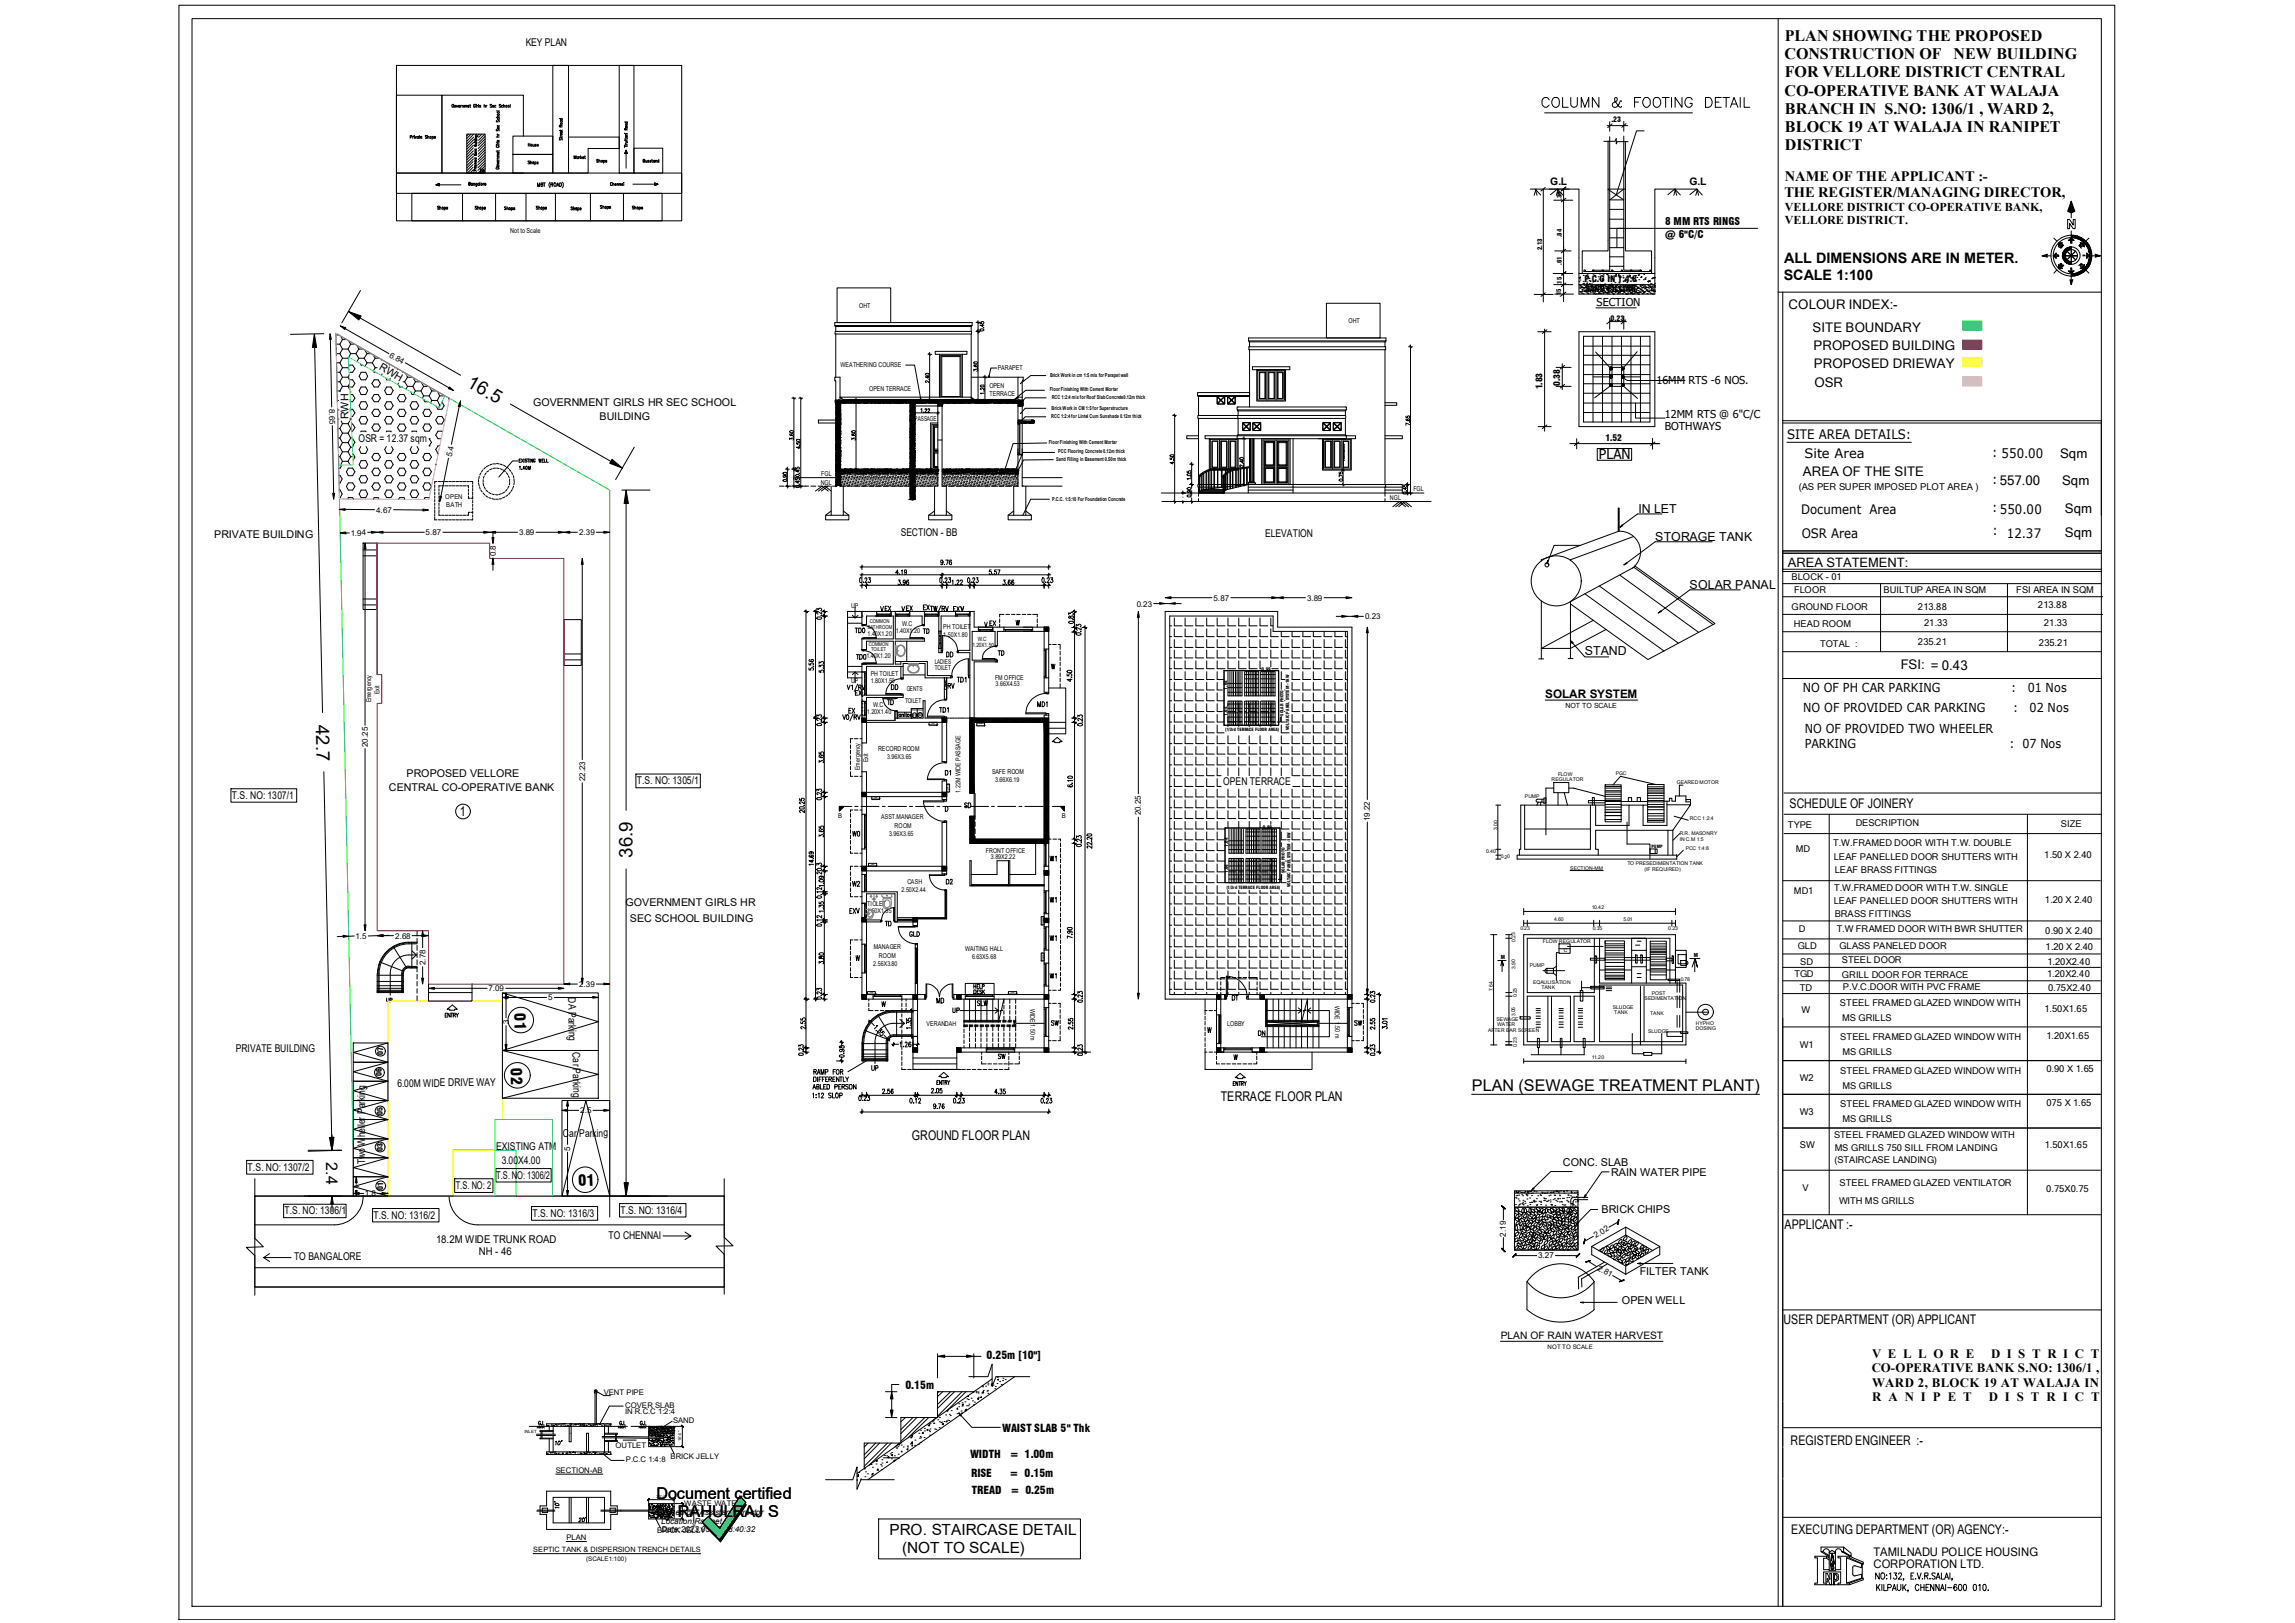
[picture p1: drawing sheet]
<svg xmlns="http://www.w3.org/2000/svg" width="297mm" height="210mm" viewBox="0 0 297 210" stroke-linecap="round" stroke-linejoin="round" font-family="sans-serif">
<defs><g id="words">
<g font-size="2.4">
<text x="60.3" y="50" transform="rotate(30 60.3 50)">16.5</text>
<text x="40.9" y="93.8" transform="rotate(89 40.9 93.8)">42.7</text>
<text x="81.9" y="111" transform="rotate(-90 81.9 111)">36.9</text>
</g>
<g font-size="2.1">
<text x="231" y="5.3">PLAN SHOWING THE PROPOSED</text>
<text x="230.9" y="7.7">CONSTRUCTION OF</text>
<text x="231" y="10">FOR VELLORE DISTRICT CENTRAL</text>
<text x="252.8" y="7.7">NEW BUILDING</text>
<text x="230.9" y="12.4">CO-OPERATIVE BANK AT WALAJA</text>
<text x="231" y="14.7">BRANCH IN S.NO: 1306/1 , WARD 2,</text>
<text x="231" y="17.1">BLOCK 19 AT WALAJA IN RANIPET</text>
<text x="231" y="19.4">DISTRICT</text>
<text x="190.5" y="141.1">PLAN (SEWAGE TREATMENT PLANT)</text>
<text x="42.2" y="150.4" transform="rotate(90 42.2 150.4)">2.4</text>
<text x="85" y="194">Document certified</text>
<text x="85" y="196.3">by RAHULRAJ S</text>
</g>
<g font-size="2">
<text x="66.5" y="131.1" transform="rotate(88 66.5 131.1)">01</text>
<text x="66.1" y="138.3" transform="rotate(88 66.1 138.3)">02</text>
<text x="74.8" y="153.5" transform="rotate(-2 74.8 153.5)">01</text>
<text x="115.1" y="198.6">PRO. STAIRCASE DETAIL</text>
<text x="116.8" y="201">(NOT TO SCALE)</text>
</g>
<g font-size="1.9">
<text x="231" y="23.4">NAME OF THE APPLICANT :-</text>
<text x="230.9" y="25.4">THE REGISTER/MANAGING DIRECTOR,</text>
<text x="230.9" y="34.1">ALL DIMENSIONS ARE IN METER.</text>
<text x="230.8" y="36.2">SCALE 1:100</text>
</g>
<g font-size="1.8">
<text x="206.9" y="59.4">PLAN</text>
<text x="59.5" y="105.6">1</text>
</g>
<g font-size="1.7">
<text x="231.5" y="39.9">COLOUR INDEX:-</text>
<text x="234.6" y="43">SITE BOUNDARY</text>
<text x="234.7" y="45.3">PROPOSED BUILDING</text>
<text x="234.7" y="47.6">PROPOSED DRIEWAY</text>
<text x="234.8" y="50">OSR</text>
<text x="231.3" y="56.9">SITE AREA DETAILS:</text>
<text x="233.5" y="59.2">Site Area</text>
<text x="257.8" y="59.1">: 550.00</text>
<text x="266.6" y="59.3">Sqm</text>
<text x="233.3" y="61.6">AREA OF THE SITE</text>
<text x="257.8" y="62.7">: 557.00</text>
<text x="266.9" y="62.7">Sqm</text>
<text x="233.1" y="66.5">Document Area</text>
<text x="233.2" y="69.6">OSR Area</text>
<text x="257.8" y="66.3">: 550.00</text>
<text x="257.9" y="69.3">: 12.37</text>
<text x="267.2" y="66.4">Sqm</text>
<text x="267.2" y="69.5">Sqm</text>
<text x="231.4" y="73.4">AREA STATEMENT:</text>
<text x="246" y="86.6">FSI: = 0.43</text>
<text x="231.6" y="104.6">SCHEDULE OF JOINERY</text>
<text x="158" y="142.5">TERRACE FLOOR PLAN</text>
<text x="118" y="147.5">GROUND FLOOR PLAN</text>
<text x="231" y="159">APPLICANT :-</text>
<text x="230.8" y="171.3">USER DEPARTMENT (OR) APPLICANT</text>
<text x="242.2" y="177.6">CO-OPERATIVE BANK S.NO: 1306/1 ,</text>
<text x="242.3" y="175.7">V E L L O R E</text>
<text x="242.3" y="179.5">WARD 2, BLOCK 19 AT WALAJA IN</text>
<text x="257.7" y="175.7">D I S T R I C T</text>
<text x="242.3" y="181.3">R A N I P E T</text>
<text x="257.4" y="181.3">D I S T R I C T</text>
<text x="231.7" y="187">REGISTERD ENGINEER :-</text>
<text x="231.8" y="198.5">EXECUTING DEPARTMENT (OR) AGENCY:-</text>
</g>
<g font-size="1.6">
<text x="231" y="27.3">VELLORE DISTRICT CO-OPERATIVE BANK,</text>
<text x="231" y="29">VELLORE DISTRICT.</text>
<text x="212" y="66.3">IN LET</text>
<text x="214.2" y="70">STORAGE TANK</text>
<text x="218.7" y="76.2">SOLAR PANAL</text>
<text x="205.1" y="84.7">STAND</text>
<text x="233.3" y="89.5">NO OF PH CAR PARKING</text>
<text x="260.3" y="89.5">:</text>
<text x="262.4" y="89.5">01 Nos</text>
<text x="233.4" y="92.1">NO OF PROVIDED CAR PARKING</text>
<text x="233.6" y="94.8">NO OF PROVIDED TWO WHEELER</text>
<text x="260.5" y="92.1">:</text>
<text x="262.7" y="92.1">02 Nos</text>
<text x="233.6" y="96.8">PARKING</text>
<text x="260.1" y="96.8">: 07 Nos</text>
</g>
<g font-size="1.5">
<text x="200" y="90.3">SOLAR SYSTEM</text>
<text x="242.5" y="202.9">CORPORATION LTD.</text>
<text x="242.5" y="201.3">TAMILNADU POLICE HOUSING</text>
</g>
<g font-size="1.4">
<text x="68" y="6">KEY PLAN</text>
<text x="215.5" y="29.1">8 MM RTS RINGS</text>
<text x="215.5" y="30.9">@ 6&quot;C/C</text>
<text x="206.6" y="39.6">SECTION</text>
<text x="49" y="47.8" transform="rotate(30 49 47.8)">RWH</text>
<text x="69" y="52.5">GOVERNMENT GIRLS HR SEC SCHOOL</text>
<text x="214.4" y="49.7">16MM RTS -6 NOS.</text>
<text x="45.1" y="54.2" transform="rotate(-90 45.1 54.2)">RWH</text>
<text x="46.4" y="57.2">OSR = 12.37 sqm</text>
<text x="77.6" y="54.4">BUILDING</text>
<text x="215.5" y="55.7">BOTHWAYS</text>
<text x="215.5" y="54.1">12MM RTS @ 6&quot;C/C</text>
<text x="27.7" y="69.6">PRIVATE BUILDING</text>
<text x="116.6" y="69.3">SECTION - BB</text>
<text x="163.7" y="69.4">ELEVATION</text>
<text x="52.6" y="100.6">PROPOSED VELLORE</text>
<text x="82.4" y="101.5">T.S. NO: 1305/1</text>
<text x="158.3" y="101.6">OPEN TERRACE</text>
<text x="30" y="103.4">T.S. NO: 1307/1</text>
<text x="50.3" y="102.3">CENTRAL CO-OPERATIVE BANK</text>
<text x="80.9" y="117.2">GOVERNMENT GIRLS HR</text>
<text x="81.5" y="119.3">SEC SCHOOL BUILDING</text>
<text x="73.5" y="129.1" transform="rotate(89 73.5 129.1)">DAParking</text>
<text x="30.5" y="136.2">PRIVATE BUILDING</text>
<text x="74.1" y="136.1" transform="rotate(89 74.1 136.1)">CarParking</text>
<text x="51.4" y="140.7" transform="rotate(-1 51.4 140.7)">6.00MWIDEDRIVEWAY</text>
<text x="64.2" y="148.8">EXISTING ATM</text>
<text x="72.9" y="147.1" transform="rotate(-1 72.9 147.1)">CarParking</text>
<text x="32" y="151.5">T.S. NO: 1307/2</text>
<text x="47.2" y="150.7" transform="rotate(-90 47.2 150.7)">Two Wheller Parking</text>
<text x="59" y="153.9">T.S. NO: 2</text>
<text x="64.2" y="152.5">T.S. NO: 1306/2</text>
<text x="64.9" y="150.7">3.00X4.00</text>
<text x="202.3" y="150.9">CONC. SLAB</text>
<text x="208.5" y="152.2">RAIN WATER PIPE</text>
<text x="36.8" y="157.1">T.S. NO: 1306/1</text>
<text x="48.3" y="157.7">T.S. NO: 1316/2</text>
<text x="56.4" y="160.9">18.2M WIDE TRUNK ROAD</text>
<text x="68.9" y="157.5">T.S. NO: 1316/3</text>
<text x="78.7" y="160.4">TO CHENNAI</text>
<text x="80.3" y="157.1">T.S. NO: 1316/4</text>
<text x="207.3" y="157">BRICK CHIPS</text>
<text x="38.1" y="163">TO BANGALORE</text>
<text x="62" y="162.3">NH - 46</text>
<text x="212.2" y="165">FILTER TANK</text>
<text x="209.9" y="168.8">OPEN WELL</text>
<text x="117.2" y="179.7">0.15m</text>
<text x="127.7" y="175.9">0.25m [10&quot;]</text>
<text x="129.7" y="185.3">WAIST SLAB 5&quot; Thk</text>
<text x="125.6" y="188.7">WIDTH</text>
<text x="125.7" y="191.1">RISE</text>
<text x="130.6" y="191.1">= 0.15m</text>
<text x="130.7" y="188.7">= 1.00m</text>
<text x="125.8" y="193.4">TREAD</text>
<text x="130.8" y="193.4">= 0.25m</text>
</g>
<g font-size="1.3">
<text x="200.6" y="23.9">G.L</text>
<text x="218.7" y="23.9">G.L</text>
<text x="194.2" y="173.3">PLAN OF RAIN WATER HARVEST</text>
</g>
<g font-size="1.2">
<text x="205.1" y="36.5">P.C.C IN 1:4:8</text>
<text x="205.1" y="37.8">SAND FILLING</text>
<text x="199.6" y="50.4" transform="rotate(-90 199.6 50.4)">1.83</text>
<text x="201.9" y="50" transform="rotate(-90 201.9 50)">0.38</text>
<text x="207.8" y="57.1">1.52</text>
<text x="232.8" y="63.4">(AS PER SUPER IMPOSED PLOT AREA )</text>
<text x="231.9" y="75.1">BLOCK - 01</text>
<text x="232.2" y="76.8">FLOOR</text>
<text x="243.8" y="76.8">BUILTUP AREA IN SQM</text>
<text x="260.9" y="76.8">FSI AREA IN SQM</text>
<text x="231.9" y="79">GROUND FLOOR</text>
<text x="232.2" y="81.2">HEAD ROOM</text>
<text x="235.5" y="83.7">TOTAL :</text>
<text x="248.2" y="79">213.88</text>
<text x="248.2" y="83.5">235.21</text>
<text x="249" y="81.1">21.33</text>
<text x="263.7" y="78.7">213.88</text>
<text x="263.9" y="83.6">235.21</text>
<text x="264.5" y="81.1">21.33</text>
<text x="231.4" y="107.1">TYPE</text>
<text x="240.2" y="106.8">DESCRIPTION</text>
<text x="266.7" y="107.1">SIZE</text>
<text x="232.4" y="110.2">MD</text>
<text x="237.2" y="109.4">T.W.FRAMED DOOR WITH T.W. DOUBLE</text>
<text x="237.3" y="111.3">LEAF PANELLED DOOR SHUTTERS WITH</text>
<text x="237.4" y="113">LEAF BRASS FITTINGS</text>
<text x="264.5" y="111">1.50 X 2.40</text>
<text x="232.2" y="115.7">MD1</text>
<text x="237.3" y="117">LEAF PANELLED DOOR SHUTTERS WITH</text>
<text x="237.4" y="115.3">T.W.FRAMED DOOR WITH T.W. SINGLE</text>
<text x="237.4" y="118.7">BRASS FITTINGS</text>
<text x="264.6" y="116.8">1.20 X 2.40</text>
<text x="232.7" y="122.9">GLD</text>
<text x="232.8" y="120.6">D</text>
<text x="233" y="124.9">SD</text>
<text x="237.7" y="120.6">T.W FRAMED DOOR WITH BWR SHUTTER</text>
<text x="238" y="122.8">GLASS PANELED DOOR</text>
<text x="238.4" y="124.7">STEEL DOOR</text>
<text x="264.7" y="120.8">0.90 X 2.40</text>
<text x="264.7" y="122.9">1.20 X 2.40</text>
<text x="265" y="124.9">1.20X2.40</text>
<text x="232.2" y="126.4">TGD</text>
<text x="232.9" y="128.3">TD</text>
<text x="233.1" y="131.1">W</text>
<text x="238.1" y="130.2">STEEL FRAMED GLAZED WINDOW WITH</text>
<text x="238.4" y="126.5">GRILL DOOR FOR TERRACE</text>
<text x="238.5" y="128.1">P.V.C.DOOR WITH PVC FRAME</text>
<text x="264.6" y="130.9">1.50X1.65</text>
<text x="264.9" y="126.4">1.20X2.40</text>
<text x="265" y="128.3">0.75X2.40</text>
<text x="232.9" y="135.6">W1</text>
<text x="238.2" y="134.6">STEEL FRAMED GLAZED WINDOW WITH</text>
<text x="238.4" y="132.1">MS GRILLS</text>
<text x="238.5" y="136.6">MS GRILLS</text>
<text x="264.8" y="134.4">1.20X1.65</text>
<text x="232.9" y="139.9">W2</text>
<text x="238.2" y="138.9">STEEL FRAMED GLAZED WINDOW WITH</text>
<text x="238.2" y="143.3">STEEL FRAMED GLAZED WINDOW WITH</text>
<text x="238.5" y="140.9">MS GRILLS</text>
<text x="264.8" y="138.8">0.90 X 1.65</text>
<text x="264.8" y="143.1">075 X 1.65</text>
<text x="232.9" y="144.3">W3</text>
<text x="232.9" y="148.6">SW</text>
<text x="237.4" y="147.2">STEEL FRAMED GLAZED WINDOW WITH</text>
<text x="237.4" y="148.9">MS GRILLS 750 SILL FROM LANDING</text>
<text x="238.5" y="145.2">MS GRILLS</text>
<text x="264.6" y="148.5">1.50X1.65</text>
<text x="233.3" y="154.1">V</text>
<text x="237.4" y="150.5">(STAIRCASE LANDING)</text>
<text x="238" y="155.7">WITH MS GRILLS</text>
<text x="238.1" y="153.5">STEEL FRAMED GLAZED VENTILATOR</text>
<text x="264.8" y="154.3">0.75X0.75</text>
</g>
<g font-size="1.1">
<text x="194.9" y="160" transform="rotate(-90 194.9 160)">2.19</text>
<text x="206.5" y="160.2" transform="rotate(-30 206.5 160.2)">2.02</text>
<text x="199.1" y="162.8">3.27</text>
<text x="206.7" y="164.3" transform="rotate(29 206.7 164.3)">2.81</text>
<text x="85.3" y="196.1">Signed by: Assistant Director</text>
<text x="85.6" y="197.1">Location:Ranipet</text>
<text x="85.6" y="198.2">Date:2023.05.17 18:40:32</text>
</g>
<g font-size="1">
<text x="208.5" y="15.8">.23</text>
<text x="208.4" y="41.5">0.23</text>
<text x="50.3" y="46.2" transform="rotate(30 50.3 46.2)">6.84</text>
<text x="42.6" y="52.9" transform="rotate(89 42.6 52.9)">8.65</text>
<text x="58.5" y="59.2" transform="rotate(-78 58.5 59.2)">5.4</text>
<text x="45.4" y="69.3" transform="rotate(-1 45.4 69.3)">1.94</text>
<text x="48.7" y="66.3" transform="rotate(1 48.7 66.3)">4.67</text>
<text x="55.1" y="69.2">5.87</text>
<text x="67.2" y="69.3">3.89</text>
<text x="75" y="69.2">2.39</text>
<text x="64.2" y="72" transform="rotate(-90 64.2 72)">0.8</text>
<text x="157.1" y="77.7">5.87</text>
<text x="169.2" y="77.7">3.89</text>
<text x="147.1" y="78.5">0.23</text>
<text x="176.7" y="80.1">0.23</text>
<text x="47.6" y="96.6" transform="rotate(-90 47.6 96.6)">20.25</text>
<text x="75.7" y="101.1" transform="rotate(-90 75.7 101.1)">22.23</text>
<text x="147.7" y="105.5" transform="rotate(-90 147.7 105.5)">20.25</text>
<text x="177.3" y="106.3" transform="rotate(-90 177.3 106.3)">19.22</text>
<text x="46" y="121.5" transform="rotate(-1 46 121.5)">1.5</text>
<text x="51.1" y="121.5">2.68</text>
<text x="55.1" y="124.9" transform="rotate(-90 55.1 124.9)">2.78</text>
<text x="63.2" y="128.3">7.09</text>
<text x="71" y="129.4">5</text>
<text x="75" y="127.7">2.39</text>
<text x="49.6" y="136.5" transform="rotate(-91 49.6 136.5)">07</text>
<text x="65.9" y="132.5" transform="rotate(-90 65.9 132.5)">3</text>
<text x="49.4" y="139.3" transform="rotate(-91 49.4 139.3)">06</text>
<text x="49.5" y="148.9" transform="rotate(-92 49.5 148.9)">03</text>
<text x="49.5" y="144.3" transform="rotate(-92 49.5 144.3)">05</text>
<text x="73.8" y="148.9" transform="rotate(-90 73.8 148.9)">5</text>
<text x="75.1" y="144.1">2.5</text>
<text x="46.5" y="153.9" transform="rotate(-90 46.5 153.9)">1</text>
<text x="47.2" y="154.8">1.8</text>
<text x="49.6" y="154" transform="rotate(-91 49.6 154)">01</text>
<text x="78.1" y="180.6">VENT PIPE</text>
<text x="80.9" y="183">IN R.C.C 1:2:4</text>
<text x="80.9" y="182.2">COVER SLAB</text>
<text x="87.1" y="184.1">SAND</text>
<text x="71.9" y="190.5">SECTION-AB</text>
<text x="79.7" y="187.4">OUTLET</text>
<text x="81" y="189.2">P.C.C 1:4:8</text>
<text x="86.8" y="188.8">BRICK JELLY</text>
<text x="88.6" y="194.9">WASTE WATER</text>
<text x="73.3" y="199.3">PLAN</text>
<text x="85" y="198.4">BRICK JELLY</text>
</g>
<g font-size=".9">
<text x="66" y="30.1">Not to Scale</text>
<text x="111.2" y="39.8">OHT</text>
<text x="174.5" y="41.8">OHT</text>
<text x="108.8" y="47.5">WEATHERING COURSE</text>
<text x="129.2" y="47.9">PARAPET</text>
<text x="112.5" y="50.6">OPEN TERRACE</text>
<text x="128.1" y="50.3">OPEN</text>
<text x="128.1" y="51.2">TERRACE</text>
<text x="118.4" y="54.4">PASSAGE</text>
<text x="57.6" y="64.6">OPEN</text>
<text x="57.7" y="65.7">BATH</text>
<text x="106.2" y="62.7">NGL</text>
<text x="106.3" y="61.6">FGL</text>
<text x="179.9" y="64.7">NGL</text>
<text x="182.9" y="63.6">FGL</text>
<text x="110.1" y="78.7">UP</text>
<text x="112.3" y="82.3">1.40X1.20</text>
<text x="115.9" y="82">1.40X1.20</text>
<text x="116.7" y="81">W.C</text>
<text x="122.1" y="81.5">PH TOILET</text>
<text x="122.1" y="82.4">1.50X1.80</text>
<text x="49.1" y="89.8" transform="rotate(-90 49.1 89.8)">Exit</text>
<text x="110.1" y="88.4">UP</text>
<text x="112.1" y="85.2">1.40X1.20</text>
<text x="112.7" y="87.5">PH TOILET</text>
<text x="112.7" y="88.4">1.80X1.50</text>
<text x="117.3" y="89.5">GENTS</text>
<text x="121" y="85.9">LADIES</text>
<text x="121" y="86.7">TOILET</text>
<text x="128.8" y="88">FM OFFICE</text>
<text x="128.9" y="88.8">3.66X4.53</text>
<text x="48" y="90.9" transform="rotate(-90 48 90.9)">Emergency</text>
<text x="112.2" y="92.4">1.20X1.40</text>
<text x="113" y="91.5">W.C</text>
<text x="117.1" y="90.9">TOILET</text>
<text x="202.6" y="91.7">NOT TO SCALE</text>
<text x="111.3" y="99.6" transform="rotate(-90 111.3 99.6)">Emergency</text>
<text x="112.4" y="98.6" transform="rotate(-90 112.4 98.6)">Exit</text>
<text x="113.7" y="97.2">RECORD ROOM</text>
<text x="114.8" y="98.3">3.96X3.65</text>
<text x="128.4" y="100.1">SAFE ROOM</text>
<text x="128.8" y="101.1">3.66X6.19</text>
<text x="108.5" y="105.8">B</text>
<text x="114" y="106">ASST.MANAGER</text>
<text x="115.8" y="107.1">ROOM</text>
<text x="124.3" y="102.6" transform="rotate(-90 124.3 102.6)">1.22M WIDE PASSAGE</text>
<text x="137.4" y="105.8">B</text>
<text x="115.1" y="108.2">3.96X3.65</text>
<text x="127.6" y="110.4">FRONT OFFICE</text>
<text x="128.2" y="111.2">3.89X2.22</text>
<text x="112.2" y="117.2">TIOLET</text>
<text x="112.2" y="118.1">1.50X1.35</text>
<text x="116.7" y="115.4">2.50X2.44</text>
<text x="117.4" y="114.4">CASH</text>
<text x="113" y="125">2.56X3.80</text>
<text x="113.1" y="122.9">MANAGER</text>
<text x="113.7" y="123.9">ROOM</text>
<text x="124.9" y="123.1">WAITING HALL</text>
<text x="125.8" y="124.1">6.63X5.68</text>
<text x="133.3" y="130.5" transform="rotate(89 133.3 130.5)">WIDE1.50m</text>
<text x="172.8" y="130.2" transform="rotate(89 172.8 130.2)">WIDE1.50m</text>
<text x="119.9" y="132.8">VERANDAH</text>
<text x="158.8" y="132.8">LOBBY</text>
<text x="69" y="200.9">SEPTIC TANK &amp; DISPERSION TRENCH DETAILS</text>
</g>
<g font-size=".8">
<text x="202.1" y="25.9" transform="rotate(-90 202.1 25.9)">.38</text>
<text x="199.6" y="32.3" transform="rotate(-90 199.6 32.3)">2.13</text>
<text x="202.1" y="30.7" transform="rotate(-90 202.1 30.7)">.84</text>
<text x="202.1" y="34.2" transform="rotate(-90 202.1 34.2)">.61</text>
<text x="202" y="38.4" transform="rotate(-90 202 38.4)">.15 .15</text>
<text x="125.8" y="83.7">1.20X1.50</text>
<text x="126.5" y="82.9">W.C</text>
<text x="200.3" y="174.5">NOT TO SCALE</text>
<text x="75.9" y="201.9">(SCALE1:100)</text>
</g>
<g font-size=".7">
<text x="135.8" y="50.6">Floor Finishing With Cement Mortar</text>
<text x="135.9" y="48.8">Brick Work in cm 1:5 mix for Parapet wall</text>
<text x="136.1" y="53">Brick Work in CM 1:5 for Superstructure</text>
<text x="136.1" y="51.6">RCC 1:2:4 mix for Roof Slab Concrete0.12m thick</text>
<text x="135.7" y="57.5">Floor Finishing With Cement Mortar</text>
<text x="136.1" y="54.1">RCC 1:2:4 for Lintel Cum Sunshade 0.12m thick</text>
<text x="136.7" y="59.7">Sand Filling in Basement 0.50m thick</text>
<text x="136.9" y="58.7">PCC Flooring Concrete 0.12m thick</text>
<text x="136.2" y="64.8">P.C.C. 1:5:10 For Foundation Concrete</text>
<text x="112.3" y="81.4">BATHROOM</text>
<text x="112.4" y="83.6">COMMON</text>
<text x="112.6" y="80.6">COMMON</text>
<text x="112.7" y="84.3">TOILET</text>
<text x="200.8" y="101">REGULATOR</text>
<text x="201.6" y="100.4">FLOW</text>
<text x="209.1" y="100.3">PGC</text>
<text x="217" y="101.5">GEARED MOTOR</text>
<text x="193.8" y="107.4" transform="rotate(-91 193.8 107.4)">3.00</text>
<text x="197.4" y="103.3">PUMP</text>
<text x="218.7" y="106.1">RCC 1:2:4</text>
<text x="192.4" y="110.4" transform="rotate(1 192.4 110.4)">0.40</text>
<text x="194.2" y="111.1" transform="rotate(1 194.2 111.1)">0.20</text>
<text x="203.2" y="112.5">SECTION-MM</text>
<text x="210.6" y="111.9">TO PRESEDIMENTATION TANK</text>
<text x="212.8" y="112.7">(IF REQUIRED)</text>
<text x="217.4" y="108">R.R. MASONRY</text>
<text x="217.4" y="108.8">IN C.M 1:5</text>
<text x="218.2" y="110">PCC 1:4:8</text>
<text x="201.1" y="119.1">4.60</text>
<text x="206" y="117.6">10.42</text>
<text x="210.1" y="119.1">5.01</text>
<text x="194.2" y="124">M</text>
<text x="196.1" y="121.8" transform="rotate(-91 196.1 121.8)">0.23</text>
<text x="196.1" y="125.4" transform="rotate(-91 196.1 125.4)">3.90</text>
<text x="196.8" y="120.3">0.23</text>
<text x="198" y="125.1">PUMP</text>
<text x="199.7" y="122">FLOW REGULATOR</text>
<text x="202.4" y="123.2">C</text>
<text x="206.1" y="120.3">0.35</text>
<text x="215.9" y="120.3">0.23</text>
<text x="219.2" y="123.8">M</text>
<text x="193.2" y="128.3" transform="rotate(-91 193.2 128.3)">7.64</text>
<text x="196.1" y="131.5" transform="rotate(-92 196.1 131.5)">3.05</text>
<text x="196.3" y="129" transform="rotate(-92 196.3 129)">0.23</text>
<text x="198.4" y="127.3">EQAULISATION</text>
<text x="199.5" y="128">TANK</text>
<text x="208.7" y="130.6">SLUDGE</text>
<text x="208.9" y="131.2">TANK</text>
<text x="212.8" y="129.4">SEDIMENTATION</text>
<text x="213.6" y="131.4">TANK</text>
<text x="213.8" y="128.7">POST</text>
<text x="217.5" y="126.9">0.78</text>
<text x="192.6" y="133.5">AFTER BAR SCREEN</text>
<text x="193.7" y="132.1">SEWAGE</text>
<text x="193.8" y="132.7">WATER</text>
<text x="196.3" y="135.5" transform="rotate(-91 196.3 135.5)">0.23</text>
<text x="206" y="137">11.20</text>
<text x="213.3" y="133.7">SLUDGE</text>
<text x="219.5" y="132.7">HYPHO</text>
<text x="219.5" y="133.3">DOSING</text>
</g>
<g font-size=".6">
<text x="158.8" y="89.2" transform="rotate(-90 158.8 89.2)">1.64</text>
<text x="163.3" y="86.9">0.99</text>
<text x="158.5" y="94.6">(1/3rd TERRACE FLOOR AREA)</text>
<text x="158.8" y="92.6" transform="rotate(-90 158.8 92.6)">1.64</text>
<text x="166.1" y="92.6" transform="rotate(-90 166.1 92.6)">SOLAR PHOTO</text>
<text x="166.8" y="94.5" transform="rotate(-90 166.8 94.5)">VOLTAIC PANEL SYSTEM -1KW</text>
<text x="163.4" y="107.3">0.99</text>
<text x="159" y="113" transform="rotate(-90 159 113)">1.64</text>
<text x="159" y="109.6" transform="rotate(-90 159 109.6)">1.64</text>
<text x="166.3" y="113" transform="rotate(-90 166.3 113)">SOLAR PHOTO</text>
<text x="213.7" y="109.7">PUMP</text>
<text x="158.7" y="115">(1/3rd TERRACE FLOOR AREA)</text>
<text x="167" y="114.8" transform="rotate(-90 167 114.8)">VOLTAIC PANEL SYSTEM -1KW</text>
<text x="67.9" y="185.4">INLET</text>
<text x="89.7" y="197.6">B</text>
</g>
<g font-size=".5">
<text x="117.9" y="92.1">URINALS</text>
<text x="118.1" y="92.8" transform="rotate(-2 118.1 92.8)">01</text>
<text x="118.8" y="92.7" transform="rotate(-2 118.8 92.7)">02</text>
<text x="88.2" y="186.5" transform="rotate(-90 88.2 186.5)">16'-0&quot;</text>
<text x="85" y="193.8">20'-0&quot;</text>
<text x="88.3" y="196.2" transform="rotate(-90 88.3 196.2)">12'-0&quot;</text>
</g>
</g></defs>
<path d="M91 197.3l.8-.7 1.5 1.5 2.5-4.2 .8 .8-3.3 4.9z" fill-rule="evenodd" fill="#000"/>
<path d="M90.9 197l.8-.8 1.4 1.6 2.7-4.2 .7 .8-3.4 4.9z" fill-rule="evenodd" fill="#01b23b"/>
<g fill="none" stroke="#000" stroke-width=".13">
<path d="M23.2 .7h250.5v208.9h-250.5zM24.8 2.4h247.1v205.5h-247.1zM51.3 12.3h5.9v10.1h-5.9zM51.3 8.5h36.9v20.1h-36.9zM53.1 17.7h.2v-.2h-.2v.4M53.4 17.7v.2M53.6 17.7h-.2M53.6 17.5h.1M53.6 17.7v.2M53.7 17.7l.1 .2 .1-.2M54.1 17.7a.11 .11 0 0 0-.1 .1 .11 .11 0 0 0 .1 .1M54.1 17.7v.2"/>
<path d="M54.2 17.7h.2M54.3 17.5l.1 .4M54.4 17.7h.2h-.1a.11 .11 0 0 0-.1 .1 .11 .11 0 0 0 .2 .1M55.2 17.6v-.1a.11 .11 0 0 0-.2 0 .11 .11 0 0 0 .1 .2l.1 .2h-.2M55.3 17.7h.2v.2M55.3 17.5v.4M55.9 17.7v.3M55.9 17.7h.1a.11 .11 0 0 1 .1 .1 .11 .11 0 0 1-.2 .1M56.3 17.7h-.1l.1 .1v.1h-.1M58.7 13.6v-.1a.17 .17 0 0 0-.2 .2 .17 .17 0 0 0 .2 .1v-.1h-.1M59.1 13.6v.3l.2-.3M59.3 13.7h.2a.11 .11 0 0 0-.1-.1 .11 .11 0 0 0-.1 .2l.1 .1 .1-.1"/>
<path d="M59.6 13.6v.3M59.7 13.6l-.1 .1M59.8 13.7l.1-.1 .1 .3M59.8 13.6v.3M60.1 13.7l.1-.1 .1 .3M60.1 13.6v.3M60.3 13.7l.1-.1v.3M60.4 17.4h2.4v5h-2.4zM60.5 13.7h.2l-.1-.1a.13 .13 0 0 0-.1 .2 .13 .13 0 0 0 .2 .1v-.1M60.6 17.4l-.2 .2M60.8 13.6h.1M60.8 13.5l.1 .4"/>
<path d="M61 17.4l-.6 .5M61.3 18.8l-.9 .9M61.3 19.1l-.9 .9M61.3 19.5l-.9 .9M61.3 19.9l-.9 .8M61.3 17.4l-.9 .9M61.3 17.7l-.9 .9M61.3 18.1l-.9 .9M61.3 18.4l-.9 .9M61.4 18.5h.1M61.4 18h.1M61.4 19.4h.3"/>
<path d="M61.4 18.3l.3 .1M61.4 18.1h.3M61.5 19.7h.2M61.5 19.6h.2M61.5 19.3l.1 .1M61.5 17.6h.3v.1M61.5 18.5h.2M61.5 18h.2M61.5 17.9h.2M61.5 20h.2v.1h-.4v-.1l.2-.1v.2M61.5 19.7a.11 .11 0 0 0 0 .2 .11 .11 0 0 0 .2 0l-.1-.2M61.5 13.6a.11 .11 0 0 0-.1-.1 .11 .11 0 0 0-.1 .1v.3l.2-.1v-.1h-.1"/>
<path d="M61.6 18.8l.1 .1h-.3v-.1h.1v.1M61.6 18.1l-.1 .1a.11 .11 0 0 0 .1 .1 .11 .11 0 0 0 .1-.1v-.1M61.6 17.6a.11 .11 0 0 0 0 .1 .11 .11 0 0 0 .1 0v-.1M61.6 13.5h.1M61.6 18.5l.1 .1-.2 .1M61.6 13.6v.3M61.7 19.5h-.2v.1M61.7 17.4h-.1M61.7 19.3h-.1M61.7 17.8h-.1v.1M61.7 13.6v.3M61.8 13.6l-.1 .1"/>
<path d="M61.9 13.5v.4M62 17.4l-.1 .1M62.2 13.7l-.1-.1 .1 .2v.1l-.1-.1M62.4 17.4l-.5 .4M62.7 13.7l.1-.1v.3M62.7 13.5v.4M62.7 17.4l-.8 .8M62.8 17.7l-.9 .8M62.8 18l-.9 .8M62.8 18.3l-.9 .9M62.8 18.7l-.9 .9M62.8 19l-.9 .9"/>
<path d="M62.8 19.4l-.9 .9M62.8 19.7l-.9 1M62.9 13.6v.3M63 13.6l-.1 .1M63.6 13.5h-.2l.2 .2v.2l-.2-.1M63.7 13.7h.2v-.1l-.2 .2 .1 .1 .1-.1M64.2 13.7l-.1-.1a.11 .11 0 0 0-.1 .2 .11 .11 0 0 0 .2 0M64.2 18.8h.1M64.2 18.4h.4M64.2 17.7h.4M64.2 15.2h.4M64.2 14.4h.4"/>
<path d="M64.3 16.7l-.1 .2h.2l.1-.2 .1 .1v.1M64.3 15.6a.11 .11 0 0 0-.1 .1 .11 .11 0 0 0 .2 0l.2-.1v.1v.1M64.3 18.8l-.1 .1a.17 .17 0 0 0 .2 .2 .17 .17 0 0 0 .2-.2l-.1-.1v.1M64.3 18.5l.2 .1M64.3 17.3l.2 .1M64.3 19.5v.1M64.3 18.8h.3M64.3 18.6h.3M64.3 17.4h.3M64.4 18.2l-.1 .1 .3-.1v.1M64.4 16.2a.1 .1 0 0 0 0 .2 .1 .1 0 0 0 .2 0 .1 .1 0 0 0 0-.2M64.4 15.3a.11 .11 0 0 0 0 .2 .11 .11 0 0 0 .2 0v-.1v-.1"/>
<path d="M64.6 16.5v.1l-.1 .1-.2-.1 .2-.1v.2M64.6 19.7a.14 .14 0 0 1-.2 .2 .13 .13 0 0 1-.1-.2h.1v.2M64.6 20h-.3l.1 .2M64.6 19.5v.1h-.4M64.6 17.6h-.3l.1 .1M64.6 15l-.3 .1 .1 .1M64.8 13.5a.11 .11 0 0 0-.2 0 .11 .11 0 0 0 0 .2h.2v.1h-.2M65.1 13.7l-.1-.1a.11 .11 0 0 0-.1 .2 .11 .11 0 0 0 .2 0M65.2 13.7l.1-.1v.3M65.2 13.5v.4M66 13.5v.4M66.4 20h5.1v2.4h-5.1z"/>
<path d="M66.4 17.6h5.1v2.4h-5.1zM67.7 17.6v-5.3h-10.5v10.1h10.5M68.4 18.8h.2M68.4 18.5v.4M68.6 18.5v.4M69 18.7v.2h.1M69.1 18.7v.2M69.4 18.8l-.1-.1-.1 .1 .2 .1h-.2M69.5 18.8h.2a.11 .11 0 0 0-.2-.1 .1 .1 0 0 0 0 .2 .1 .1 0 0 0 .2 0M71.5 8.5h2.1v13.9h-2.1zM72.4 15.3l.4 .1M72.4 17.9v.2h.1l.1-.2h.2l-.1 .2"/>
<path d="M72.5 17.5l.1 .1M72.5 16.8v.1M72.5 17.7v.1M72.5 17.6h.3M72.5 15.6h.3M72.6 15.6l-.1 .1 .1 .1h.2l-.1-.2M72.6 15.4l-.1 .1h.1h.2l-.1-.1M72.6 16.4v-.2h-.2v.2h.4M72.7 17.3h.1a.13 .13 0 0 1-.2 .1 .13 .13 0 0 1-.1-.1h.1v.1M72.7 17l.1 .1-.2 .1-.1-.1v-.1h.1v.2M72.8 17.7l-.4 .1M72.8 16.8l-.4 .1"/>
<path d="M72.8 16.2l-.2 .1M73.6 17.7h6.5v1.5h-4v3.2h-2.5zM80.1 8.5h1.9v13.9h-1.9zM80.8 18.8h.1M80.8 17.3h.1M80.8 19h.4M80.8 18.9v.2M80.8 15.8h.4M80.9 19.9h.1zM80.9 19.9h.3zM80.9 18.5l.1 .2M80.9 18.8h.3"/>
<path d="M80.9 18.7h.3M80.9 18.3h.3M80.9 17.9v.1M80.9 18.1v.1M80.9 17.7h.3M80.9 17.5h.3M80.9 17.3h.3M80.9 16h.3M81 17.7l-.1 .1 .2 .1 .1-.1-.1-.1M81 16.8v-.2h-.2v.2h.4M81 19.4l.2 .5h-.3zM81 19.9h-.1l.1-.5 .2 .5h-.2v1.9"/>
<path d="M81 16l-.1 .2 .2 .1 .1-.1v-.2M81 15.8h-.1a.14 .14 0 0 0 .2 .2 .13 .13 0 0 0 .1-.2M81.1 18.3l.1 .2h-.3M81.2 18.1l-.4 .1M81.2 17.9v.1h-.4M81.2 17.4h-.3l.1 .1M81.2 16.6l-.2 .1M82 19.2h3.8v3.2h-3.8zM199.9 14.6h19.1M200.5 12.9a.48 .48 0 0 0-.5-.3 .48 .48 0 0 0-.4 .5 .56 .56 0 0 0 .1 .6 .56 .56 0 0 0 .6 .1l.2-.2M201 12.8a.47 .47 0 0 1 .5-.2 .47 .47 0 0 1 .3 .5 .54 .54 0 0 1-.1 .6 .54 .54 0 0 1-.6 .1 .75 .75 0 0 1-.1-1zM202.2 12.6v1.3h.7"/>
<path d="M203.3 12.6v.9a.42 .42 0 0 0 .4 .4 .42 .42 0 0 0 .4-.4v-.9M204.6 13.9v-1.3l.5 1.3 .5-1.3v1.3M206.9 12.6v1.3l-.8-1.3v1.3M207.6 18.3h.5v14.2h-3.3v2.9M208 16.3h2.7M208.3 18.3h-.2h.9l.2-.4v.7l.1-.3h1.4M208.3 15.7v1.3M208.3 17.7v17.3h-2.2M208.6 16l-.5 .5M209.8 13.1v-.1l-.1 .1-.2 .4a.45 .45 0 0 1-.4 .4 .45 .45 0 0 1-.4-.3v-.2l.6-.4a.24 .24 0 0 0 0-.3 .24 .24 0 0 0-.3 0 .52 .52 0 0 0 .1 .6l.4 .5 .3 .1v-.1M210.1 17.6v16.9h-1.8M210.1 15.7v1.3"/>
<path d="M210.4 18.3v14.2h3.3v2.9M210.4 16l-.5 .5M211.5 13.2h.5M212.3 12.6h-.8v1.3M212.7 12.8a.47 .47 0 0 1 .6-.2 .47 .47 0 0 1 .3 .5 .62 .62 0 0 1-.6 .8l-.1-.1a.75 .75 0 0 1-.2-1zM212.8 16.9h-1l-2.6 8.2M214 12.8a.5 .5 0 0 1 .6-.2 .5 .5 0 0 1 .3 .5 .53 .53 0 0 1-.2 .7 .53 .53 0 0 1-.7-.2v-.5zM215.1 12.6h.9M215.6 12.6v1.3M216.3 12.6v1.3M217.7 12.6v1.3l-.9-1.3v1.3M219 12.9a.48 .48 0 0 0-.5-.3 .48 .48 0 0 0-.4 .5 .53 .53 0 0 0 .2 .7 .53 .53 0 0 0 .7-.2v-.2h-.3"/>
<path d="M220.7 12.6h.4a.68 .68 0 0 1 .5 .7 .68 .68 0 0 1-.5 .6h-.4zM222 13.2h.5M222.8 12.6h-.8v1.3h.8M223 12.6h.8M223.4 12.6v1.3M223.9 13.9l.5-1.3 .5 1.3M224.1 13.5h.6M225.2 12.6v1.3M225.7 12.6v1.3h.7M230.1 2.4v205.5M51.3 22.4h36.9v2.6h-36.9zM53.3 25h32.4v3.6h-32.4z"/>
<path d="M56.4 23.9l.2-.1 .3 .1zM56.4 23.9l.5 .1zM56.4 23.9h.5v.1zM56.6 23.8l.3-.1v.1zM56.6 23.8h.3v.1zM56.6 24h.3zM56.8 26.7h-.2v.1l.2 .1v.2h-.1l-.1-.1M56.9 23.9v.1l-.5-.1 .5-.2v.2h2.7M56.9 26.9l.2-.1v.3M56.9 26.7v.4M57.5 26.9a.11 .11 0 0 1 .2 0 .11 .11 0 0 1-.1 .2l-.1-.1M57.5 26.8v.4"/>
<path d="M58 26.9l-.2-.1v.1l.2 .1-.1 .1-.1-.1M59.9 25v3.6M60.7 23.8l.2-.1-.1-.1h-.1v.4h.2l-.1-.2M61.1 23.7v.3M61.1 23.8a.11 .11 0 0 0-.2 0 .11 .11 0 0 0 .1 .2h.1v-.1M61.2 20.9l-.8 .9M61.2 21.3l-.8 .8M61.2 21.6l-.7 .8M61.2 22l-.4 .4M61.3 23.8l.1-.1v.3M61.3 20.2l-.9 .8M61.3 20.6l-.9 .8"/>
<path d="M61.3 23.7v.3M61.3 22.2l-.1 .2M61.3 20.4h.4M61.4 21.8h.1M61.4 21.8h.2M61.4 21.5h.4M61.5 22.1v-.2h-.2v.2h.3M61.5 21.5v-.2h.1v.2M61.5 20.9l-.1 .1h.1l.1-.1v.1M61.5 20.4v.2l.2-.1-.1-.1M61.6 20.7h.1l-.1 .1-.2-.1h.2v.1M61.7 22.2l-.2 .2"/>
<path d="M61.7 26.7h-.2l.2 .2v.2h-.1l-.1-.1M61.7 23.8a.11 .11 0 0 0-.2 0 .11 .11 0 0 0 .1 .2l.1-.1M61.7 23.7v.3l-.1 .1M61.8 26.9l.2-.1v.3M61.8 26.7v.4M62 23.8a.12 .12 0 0 0-.2 0 .12 .12 0 0 0 0 .1 .12 .12 0 0 0 .2 0M62 23.7v.3M62.1 22.2l-.3 .2M62.1 22.3l.1-.3 .1 .3M62.1 23.6v.4M62.1 22.2h.1M62.2 21.9h.4v.5h-.4z"/>
<path d="M62.3 22h.1M62.4 22v.3M62.4 26.8v.4M62.4 26.9v-.1a.13 .13 0 0 1 .2 .1 .14 .14 0 0 1-.2 .2v-.1M62.5 22.3v-.3l.1 .3 .1-.3v.3M62.5 23.7v.3M62.7 23.7l-.2 .1M62.7 23.8h.2a.12 .12 0 0 0-.2 0 .12 .12 0 0 0 0 .1 .12 .12 0 0 0 .2 0M62.8 20.1l-1 .9M62.8 20.4l-1 .9M62.8 20.8l-1 .9M62.8 21.1l-1 1"/>
<path d="M62.8 21.5l-.4 .4M62.8 21.8l-.1 .1M62.8 26.9v-.1h-.1v.1l.1 .1v.1l-.1-.1M64.1 25v3.6M64.3 21.7l-.1 .1 .1 .1 .3-.1-.1-.1-.1 .1M64.3 21.1l.3 .1-.3 .1M64.3 20.7l.1 .1M64.3 20.8h.3M64.3 20.6h.3M64.3 20.3h.3M64.5 20.9a.1 .1 0 0 1 0 .1 .1 .1 0 0 1-.1 0 .1 .1 0 0 1 0-.1v.1M64.6 20.4h-.2v.2"/>
<path d="M64.6 20.2h-.3l.1 .1M65.5 26.8h-.2l.2 .2-.1 .1h-.1M65.6 27l.1-.1 .1 .2M65.6 26.8v.3M66.2 26.9h.1l.1 .1-.1 .1h-.1M66.2 26.9v.4M66.6 26.9h-.1l.1 .2h-.1M68.1 25v3.6M68.5 20.9h-.2l.2 .1v.2h-.2M68.7 21h.1v.2M68.7 20.8v.4M69 21l.1 .1-.1 .1z"/>
<path d="M69.2 21v.3M69.2 21h.2l-.1 .2h-.1M69.6 24.1v-.4l.1 .4 .1-.4v.4M69.6 26.7h-.2l.2 .2v.2h-.1l-.1-.1M69.6 21h-.1l.1 .2h-.1M69.7 26.9l.1-.1 .1 .3M69.7 26.7v.4M70 23.9h.2v-.2h-.2v.4l.3-.1-.2-.1M70.3 26.8v.4M70.3 26.9a.12 .12 0 0 1 .1 0 .12 .12 0 0 1 0 .1 .12 .12 0 0 1-.1 0M70.3 23.7h.3M70.4 23.7v.4"/>
<path d="M70.7 26.9l-.1-.1v.1l.1 .1v.1l-.1-.1M71.2 23.6a.56 .56 0 0 0 0 .7M71.3 23.9h.2v-.2h-.2v.4M71.4 23.9l.1 .2M71.8 23.7a.25 .25 0 0 1 .2 .2 .25 .25 0 0 1-.2 .2 .29 .29 0 0 1 0-.4zM71.9 25v3.6M72.1 24.1l.1-.4 .1 .4M72.1 24h.2M72.4 23.7a.23 .23 0 0 1 .3 .2 .23 .23 0 0 1-.3 .2zM72.8 23.6a.56 .56 0 0 1 0 .7M74.1 26.8h-.1h-.1l.2 .2v.1l-.1 .1-.1-.1M74.2 27l.1-.1 .1 .3"/>
<path d="M74.2 26.8v.4M74.3 20.5v-.3l.1 .3 .1-.3v.3M74.5 26.9a.13 .13 0 0 1 .2 .1 .13 .13 0 0 1-.2 .1zM74.8 27a.12 .12 0 0 1 .1-.1 .12 .12 0 0 1 0 .2 .12 .12 0 0 1-.1 0M74.8 26.9v.4M74.8 20.3v.2M74.8 20.3h-.1l-.1 .1 .1 .1h.1M74.9 20.3v.2M75.1 20.3l-.2 .1M75.1 20.2v.3M75.2 27l-.1-.1v.1l.1 .1-.1 .1v-.1M75.2 20.4l.1 .1"/>
<path d="M75.3 20.3l-.2 .2M75.4 20.4h.2l-.1-.1a.13 .13 0 0 0-.1 .1 .13 .13 0 0 0 .1 .1h.1M75.6 20.3h.1M75.7 20.2v.3h.1M76.4 25v3.6M77.4 20.7l-.1-.1-.1 .1v.1l.2 .1v.1h-.2M77.5 20.8h.2v.2M77.5 20.6v.4M77.9 26.6h-.2a.21 .21 0 0 1 .1 .4l-.1-.1M78 26.8l.1-.1 .1 .3M78 26.6v.4M78.1 20.7v.4"/>
<path d="M78.1 20.8a.1 .1 0 0 1 .1 0 .1 .1 0 0 1 0 .2 .1 .1 0 0 1-.1 0M78.3 26.7h.1v.3h-.1zM78.5 20.8v-.1l-.1 .1 .1 .2h-.1M78.6 26.7v.4M78.6 26.8l.1-.1 .1 .1-.1 .2-.1-.1M79 26.8l-.1-.1 .1 .2v.1l-.1-.1M79.2 23.7l-.2-.1v.3a.11 .11 0 0 0 .1 .1 .11 .11 0 0 0 .1-.1M79.3 23.8h.2v.2M79.3 23.6v.4M79.6 23.9h.2l-.1-.2a.13 .13 0 0 0-.1 .2 .13 .13 0 0 0 .1 .1h.1M79.9 23.8l.1-.1 .1 .3M79.9 23.7v.3"/>
<path d="M80.1 23.8h.2v.2M80.1 23.7v.3M80.6 23.7v.3M80.6 23.8v-.1a.14 .14 0 0 0-.2 .2 .13 .13 0 0 0 .2 .1M80.7 25v3.6M80.7 23.6h.1M80.7 23.8v.2M81.9 23.8h2.9v.2l.3-.2-.4-.1 .1 .1M82 26.7a.11 .11 0 0 0-.2 0 .11 .11 0 0 0 .1 .1l.1 .1a.11 .11 0 0 1 0 .2 .11 .11 0 0 1-.2-.1M82.1 26.9l.2-.1v.3M82.1 26.7v.4M82.7 26.8h.1a.13 .13 0 0 1 .1 .1 .13 .13 0 0 1-.1 .2l-.1-.1"/>
<path d="M82.7 26.8v.4M83.2 26.8h-.2l.2 .2-.1 .1-.1-.1M83.2 20.8h.2v-.2h-.2v.4h.2v-.2M83.6 20.7v.3l.1-.1M83.7 20.7v.3M84 20.8l-.1-.1-.1 .1 .2 .1v.1h-.2M84.2 20.8v-.1l-.1 .1 .1 .1v.1h-.1M84.3 20.7h.2M84.4 20.6l.1 .4M84.7 20.8v-.1a.14 .14 0 0 0-.2 .2 .13 .13 0 0 0 .2 .1M84.7 23.7h.2h-.2zM84.7 23.7l.4 .1z"/>
<path d="M84.7 23.7l.4 .1h-.3zM84.7 20.7v.3M84.8 23.8h.3zM84.8 23.8l.1 .1h-.1zM84.8 23.9h.1l-.1 .1zM84.8 23.8h.3l-.2 .1zM84.8 20.8h.2v.2M84.8 20.7v.3M85.3 20.8l-.1-.1a.13 .13 0 0 0-.1 .2 .13 .13 0 0 0 .2 .1M85.3 20.6v.4M198 24.5h6.3v10.9M198.5 38.1h2.5"/>
<path d="M198.8 24.5l-.3 .8M199.4 25.2l-.7-.7 .2 .8M199.7 24.5v14.6M200 37.9l-.6 .5M200 24.3l-.6 .4M200.5 24.5h2.6M200.7 25.2l.8-.7 .3 .8M201 35.4h2.5M201.1 36.8h2.4M201.1 25.9h2.4M201.2 32.5h2.1M201.2 38.1h2.4"/>
<path d="M201.5 24.5l.8 .7M201.7 24.5l-.3 .8M202.4 24.5v8M202.4 31.9v7.1M202.6 32.3l-.5 .4M202.6 35.2l-.5 .4 .5-.4M202.6 37.8l-.5 .5M202.6 36.6l-.5 .5M202.6 24.2l-.5 .4M202.6 24.3l-.5 .4M202.6 25.7l-.5 .4M204.3 35.4v2.7h9.9v-2.7"/>
<path d="M204.3 36h.1M204.3 36.4h.1M204.3 36.8h9.9M204.3 35.4h9.9M204.4 35.9h.2l-.1 .1zM204.4 37.3h.1M204.4 37.8h.1M204.4 37h.1M204.5 36.2h.1M204.5 37.7h.1M204.5 37.3h.1M204.5 37h.1"/>
<path d="M204.5 37.8h.1M204.6 37h.1M204.6 37.8h.1M204.6 37.2h.1M204.6 37.9h.1M204.7 37.2h.1M204.7 37.9h.1M204.7 37.5h.1M204.7 37.1h.1M204.8 37.7h.1M204.8 37.5h.1M204.9 36.7h.1"/>
<path d="M204.9 37.2h.1M204.9 37.4h.1M204.9 35.6h.1M204.9 36.4h.1M204.9 38h.1M204.9 37.3h.1M205 36.7h.1M205 37.2h.1M205 36.9h.1M205 35.1h8.5M205 35h.2v.1h-.2zM205 37.7h.1"/>
<path d="M205 37.3h.1M205.1 37.7h.1M205.1 37.6h.1M205.1 37.5h.1M205.1 37.8h.1M205.1 37.2h.1M205.2 37h.1M205.3 35.6h.1M205.3 37.5h.1M205.3 37.1h.1M205.3 37.8h.1M205.3 37h.1"/>
<path d="M205.3 37.7h.1M205.3 37.9h.1M205.4 36.5h.1M205.4 37.5h.1M205.4 35.8h.1M205.4 35.6h.1M205.4 37.1h.1M205.4 36.7v.1h-.1zM205.4 37.2h.1M205.5 38h.1M205.5 37.9h.1M205.5 37.1h.1"/>
<path d="M205.5 37.7h.1M205.5 37.3h.1M205.5 36.9h.1M205.6 37.6h.1M205.6 37.3h.1M205.7 36.3h.1M205.7 36h.1M205.7 37.4h.1M205.7 36.7h.1l-.1 .1zM205.7 37.6h.1M205.7 37.1h.1M205.7 37.8h.1"/>
<path d="M205.8 37.9h.1M205.8 37.5h.1M205.8 37.1h.1M205.8 37h.1M205.9 37.6h.1M205.9 36.9h.1M205.9 37h.1M206 36.7h.1M206 37.1h.1M206 37.5h.1M206 37h.1M206 36.9h.1"/>
<path d="M206.1 37.7h.1M206.1 37.3h.1M206.1 37.8h.1M206.1 37.5h.1M206.1 35h.2v.1h-.2zM206.1 36.5h.1M206.2 35.5h.1M206.2 38h.1M206.2 37h.1M206.2 37.3h.1M206.2 37.5h.1M206.2 37.2h.1"/>
<path d="M206.3 38h.1M206.3 37.3h.1M206.3 35.7h.1M206.3 37.9h.1M206.3 37.5h.1M206.3 37.1h.1M206.4 36.9h.1M206.4 37.8h.1M206.4 35.7h.1M206.4 36.4h.1M206.4 38.1h.1M206.4 37.5h.1"/>
<path d="M206.5 37.4h.1M206.5 37h.1M206.5 39.8h5.3M206.6 38h.1M206.6 37.3h.1M206.6 36.9h.1M206.6 37h.1M206.6 37.7h.1M206.6 37.5h.1M206.7 37.5h.1M206.7 37.6h.1M206.7 36.9h.1"/>
<path d="M206.8 37h.1M206.8 37.5h.1M206.8 38h.1M206.8 35.8h.1M206.8 37.3h.1M206.8 36.8l.1 .1h-.1zM206.9 38h.1M206.9 37.9h.1M206.9 37.5h.1M206.9 37.1h.1M206.9 37.8h.1M206.9 37h.1"/>
<path d="M206.9 36.1h.1M206.9 36.9h.1M206.9 35.4h.1M207 38h.1M207 37.4h.1M207 35.4h.1M207 37.8h.1M207.1 36.8h.1M207.1 36.9h.1M207.1 38h.1M207.1 37.2h.1M207.1 37h.1"/>
<path d="M207.1 37.9h.1M207.1 37.7h.1M207.1 37.3h.1M207.2 36.9h.1M207.2 37h.1M207.3 37.4h.1M207.3 37.5h.1M207.3 35h.2v.1h-.2zM207.3 36.3h.1M207.3 36.9h.1M207.3 36.1l.2-.1-.1 .2zM207.4 37.1h.1"/>
<path d="M207.4 36.2h.1M207.4 36.9h.1M207.4 36.1h.1M207.4 35.7h.1M207.4 37.9h.1M207.4 37.8h.1M207.4 37.5h.1M207.4 38h.1M207.5 35.6h.1M207.5 37.3h.1M207.5 37.4h.1M207.5 37.6h.1"/>
<path d="M207.5 36.9h.1M207.6 37.9h.1M207.6 36.8h.1M207.6 37.8h.1M207.7 36.7h.1M207.7 37.7h.1M207.7 37.3h.1M207.7 36.9h.1M207.7 37.9h.1M207.7 37.8h.1M207.7 37h.1M207.8 37.8h.1"/>
<path d="M207.8 37.3h.1M207.8 37h.1M207.9 37.3h.1M207.9 37.5h.1M207.9 37.9h.1M207.9 37.1h.1M207.9 38h.1M207.9 37.2h.1M208 37.8h.1M208 37.5h.1M208 35.4l-.1 .1h.2v-.1M208.1 35.6h.1"/>
<path d="M208.1 37.3h.1M208.1 38h.1M208.1 37.8h.1M208.1 24.5h2.3M208.2 36.8h.1M208.2 37.4h.1M208.2 37.3h.1M208.2 36.9h.1M208.2 35.9h.1M208.2 38.1h.1M208.2 37.6h.1M208.3 37.8h.1"/>
<path d="M208.3 37.6h.1M208.3 36.9h.1M208.3 36.9v.1M208.3 27.1h1.8M208.3 28.4h1.8M208.3 29.5h1.8M208.3 30.8h1.8M208.3 32h1.8M208.3 33.2h1.8M208.4 37.3h.1M208.4 37.6h.1M208.4 37h.1"/>
<path d="M208.5 36.7h.1M208.5 37.5h.1M208.5 37.1h.1M208.5 36.1h.1M208.5 35.8h.1M208.5 37.8h.1M208.6 35h.1v.1h-.1zM208.6 37.8h.1M208.6 37.1h.1M208.6 37.2h.1M208.6 37.5h.1M208.6 37l.1-.1v.1"/>
<path d="M208.7 37.8h.1M208.7 38h.1M208.7 37.7h.1M208.7 37.3h.1M208.7 36.9h.1M208.8 38.1h.1M208.8 38h.1M208.8 37.3h.1M208.8 37.7h.1M208.9 37.2h.1M209 37.4h.1M209 37.8h.1"/>
<path d="M209 36.6h.1M209 37.2h.1M209 37.5h.1M209 37h.1M209 35.7l.2-.1v.2zM209 37.1h.1M209.1 35.4h.1M209.1 37.7h.1M209.1 37h.1M209.1 35.4l.1 .1v-.1M209.2 37.2h.1M209.2 37.6h.1"/>
<path d="M209.2 36.9h.1M209.2 37.5h.1M209.2 37.7h.1M209.3 36.9h.1M209.3 37.5h.1M209.3 37.3h.1M209.3 36.8h.1M209.3 38h.1M209.3 37.6h.1M209.4 37.7h.1M209.4 37.8h.1M209.4 37.1h.1"/>
<path d="M209.4 37.3h.1M209.5 37.1h.1M209.5 36.5h.1M209.5 35.5v.1h-.1zM209.5 36.6h.1M209.5 35.8h.1M209.5 37.5h.1M209.6 35.9h.1M209.6 37.8h.1M209.6 38h.1M209.6 37.3h.1M209.6 35.8h.1"/>
<path d="M209.6 37.6h.1M209.7 37h.1M209.7 37.1h.1M209.8 35.9h.1M209.8 37.6h.1M209.8 37h.1M209.8 37.5h.1M209.8 35h.1v.1h-.1zM209.8 37.3h.1M209.8 36.9h.1M209.9 38h.1M209.9 37.6h.1"/>
<path d="M209.9 37.5h.1M210 36.9h.1M210 38h.1M210 35.7h.1M210 37h.1M210 37.7h.1M210 37.6h.1M210 37.2h.1M210.1 37h.1M210.1 37.8h.1M210.1 37.4h.1M210.1 34.5v.5h2.2"/>
<path d="M210.1 24.5l-1.8 1.4h1.8l-2-1.4M210.2 37.5h.1M210.2 37.8h.1M210.2 37.1h.1M210.3 36.4h.1M210.3 37h.1M210.3 36.3l.1-.1v.1zM210.3 36.9h.1M210.3 37.5h.1M210.4 38.1h.1M210.4 37.6h.1M210.4 37.3h.1"/>
<path d="M210.4 36.9h.1M210.4 37h.1M210.4 38h.1M210.4 37.5h.1M210.5 38.1h.1M210.5 36.6h.1M210.5 37.5h.1M210.6 36.5h.1M210.6 37h.1M210.6 35.8h.1M210.6 37.5h.1M210.6 38h.1"/>
<path d="M210.7 38h.1M210.7 37h.1M210.7 37.8h.1M210.7 37.4h.1M210.7 37.5h.1M210.7 37.2h.1M210.7 35.9h.1M210.8 36.9h.1M210.8 35.6h.1M210.8 37h.1M210.8 37.7h.1M210.9 37.5h.1"/>
<path d="M210.9 37.8h.1M210.9 35.6h.1M210.9 37.6h.1M210.9 37.2h.1M210.9 37h.1M210.9 38h.1M211 37h.1M211 35.6v.2h-.1zM211 35h.2v.1h-.2zM211 38h.1M211 37.4h.1M211 37.8h.1"/>
<path d="M211 37.1h.1M211.1 37.9h.1M211.1 37.5h.1M211.1 36.9h.1M211.2 37.4h.1M211.2 37h.1M211.2 37.5h.1M211.2 37.9h.1M211.2 36.9h.1M211.2 37.8h.1M211.2 37.3h.1M211.2 38.1h.1"/>
<path d="M211.2 38h.1M211.3 37.4h.1M211.3 37.2h.1M211.3 35.9l.1 .2h-.2zM211.4 36.9h.1M211.4 37h.1M211.4 37.4h.1M211.5 38h.1M211.5 37.6h.1M211.5 37.2h.1M211.5 37.5h.1M211.5 37.9h.1"/>
<path d="M211.5 37.8h.1M211.5 36.2h.1M211.5 37h.1M211.6 37.9h.1M211.6 37.4h.1M211.6 36.3h.1M211.6 37.7h.1M211.6 36.9h.1M211.7 35.6h.1M211.7 37h.1M211.7 36.8h.1M211.7 37.7h.1"/>
<path d="M211.7 36.4h.1M211.7 37.4h.1M211.7 37.5h.1M211.8 37.9h.1M211.8 37.8h.1M211.8 37.5h.1M211.8 35.9h.1M211.8 37.3h.1M211.8 37.1h.1M211.9 37.2h.1M211.9 38h.1M212 37.3h.1"/>
<path d="M212 37.2h.1M212 38h.1M212 37.6h.1M212 37.8h.1M212 38.1h.1M212.1 35.4h.1M212.1 36.2h.1M212.1 35.6h-.1h.1M212.1 37.8h.1M212.1 37.3h.1M212.2 37h.1M212.2 35h.2v.1h-.2z"/>
<path d="M212.3 37.8h.1M212.3 37.4h.1M212.3 37h.1M212.3 37.5h.1M212.3 36.9h.1M212.4 37.3h.1M212.4 37.5h.1M212.5 37.7h.1M212.5 37h.1M212.5 37.5h.1M212.5 35.8v.1h-.2zM212.5 37.3h.1"/>
<path d="M212.5 37.2h.1M212.5 38h.1M212.6 38h.1M212.6 37.6h.1M212.6 37.2h.1M212.6 37.8h.1M212.7 36.2h.1M212.7 36.9h.1M212.7 37.8h.1M212.7 37.2h.1M212.7 37.9h.1M212.7 37.1h.1"/>
<path d="M212.7 35.5h.1M212.8 37h.1M212.8 37.8h.1M212.8 37.4h.1M212.9 36.1h.1M212.9 37h.1M212.9 37.7h.1M212.9 36.2h.1M212.9 37.3h.1M212.9 35.9h.1M212.9 37.2h.1M213 37.5h.1"/>
<path d="M213.1 37.2h.1M213.1 37.6h.1M213.1 37.5h.1M213.1 38h.1M213.1 37.7h.1M213.2 38h.1M213.2 37.2h.1M213.2 37.7h.1M213.3 37h.1M213.3 37.7h.1M213.4 37.8h.1M213.4 37.4h.1"/>
<path d="M213.4 36.4l.1-.1 .1 .1zM213.4 36.4v.1l-.2-.1h.2M213.4 37.6h.1M213.5 37h.1M213.5 37.1h.1M213.5 35h.1v.1h-.1zM213.5 37.9h.1M213.5 37.2h.1M213.6 37h.1M213.6 36.7h.1M213.6 37.1h.1M213.6 38h.1"/>
<path d="M213.6 37.6h.1M213.6 37.2h.1M213.7 37.5h.1M213.7 36.7h.1M213.7 37.6h.1M213.7 37.3h.1M213.7 36.1h.1M213.8 37.1h.1M213.8 38h.1M213.8 37.6h.1M213.8 36l.2-.1v.1zM213.9 37.2h.1"/>
<path d="M213.9 37.4h.1M213.9 37h.1M213.9 38.1h.1M213.9 37.8h.1M213.9 37.5h.1M214 37.6h.1M214 37.5h.1M214 36h.1M214 37.7h.1M214 37h.1M214.1 35.9h.1M214.1 37h.1"/>
<path d="M214.1 36.7h.1M214.1 37.5h.1M214.1 37.2h.1M214.1 37.7h.1M216.7 24.5l-.8 .7M216.8 24.5l-.2 .8M217.5 25.2l-.8-.7 .3 .8M218.7 25.2l.9-.7h-5.4v10.9M219.7 24.5l-.2 .8M220.3 25.2l-.7-.7 .2 .8M227.5 29.5h-18.2v2.5M230.1 37.8h41.8"/>
<path d="M230.7 37.8v16.6h41.2M264.3 33.1l.7-.2-.1 .2zM264.3 33.1h.6l.1 .2zM264.9 33.1h.5M265.7 33.1l.4-.4v.7zM265.8 30.8l.4 .4M266.2 32.9l.2 .1-.2 .1h.2l-.2 .1M266.2 34.9l-.4 .4M266.4 31.4h.5l-.5 .6zM266.4 34.2l.5 .6h-.5zM266.5 34.2l.3-.1-.2 .2 .3-.1-.2 .2M266.7 31.8l.2 .2h-.4l.2 .1"/>
<path d="M266.8 34.4l.1 .1h.1v-.2l.1 .1M266.9 31.6l.2 .2-.3-.1 .2 .2-.3-.2M267 32.8l-.1 .4zM267 32.8v.6zM267 32.6v.8v-.6zM267 32.6v1v-.2zM267.2 32.4l-.2 1.2v-1zM267.2 32.4v1.3l-.2-.1zM267.2 32.4l.1-.1-.1 1.4zM267.3 32.3v1.6l-.1-.2zM267.3 33.1v.8zM267.3 33.1h1.6h-1.6"/>
<path d="M267.3 32.3v.7zM267.3 33.3v.6zM267.3 32.3v.6zM267.3 32.2v.7zM267.3 33.4v.6zM267.3 32.2h.1l-.1 .5zM267.3 33.4l.1 .2-.1 .4zM267.4 32.2l-.1 .5zM267.4 33.6v.4h-.1zM267.4 32.2v.4zM267.4 33.6v.4zM267.5 32.1l-.1 .5z"/>
<path d="M267.5 33.6v.4zM267.5 32.1v.5zM267.5 33.7v.4zM267.5 32.1l.1-.1-.1 .5zM267.5 33.7h.1l-.1 .4zM267.5 32.5l1.1 1.1M267.6 28.4h.2l.5 .7v-.7h.3v1.2h-.3l-.5-.7v.7h-.2zM267.6 32v.4l-.1 .1zM267.6 33.7v.4h-.1zM267.6 32v.4zM267.6 33.7v.4zM267.6 32h.2l-.2 .4z"/>
<path d="M267.6 33.7l.2 .1-.2 .3zM267.7 31.1l.4-.4 .3 .4zM267.7 35.1h.7l-.3 .3zM267.8 32v.3l-.2 .1zM267.8 33.8v.4l-.2-.1zM267.8 32v.3zM267.8 33.8v.4zM267.8 32h.1l-.1 .3zM267.8 33.8l.1 .1-.1 .3zM267.9 36.2l.2 .1v.5zM267.9 32v.3h-.1zM267.9 33.9v.3h-.1z"/>
<path d="M267.9 32h.2l-.2 .3zM267.9 33.9h.2l-.2 .3zM268.1 32v.3h-.2zM268.1 33.9v.3h-.2zM268.1 30.4l.4 .1-.4 .2zM268.1 30.7l.4-.2v.3zM268.1 35.4h.4l-.4 .3zM268.1 35.7l.4-.3v.3zM268.1 36.3l.2-.1-.2 .6zM268.1 26v1.6l-.5-.3zM268.1 26l.4 1.3-.4 .3zM268.1 27.6v.6"/>
<path d="M268.1 29.9v.8M268.1 32v2.2M268.1 35.4v.9M268.1 31.2v.3l-.1-.3v.3M268.1 34.7h-.1v.1h.1v.2l-.1-.1M268.5 30.5v.3zM268.5 35.4v.3zM268.5 30.5l.4 .1-.4 .2zM268.5 30.8l.4-.2v.3zM268.5 35.4l.4-.1-.4 .4zM268.6 32.5l-1.1 1.1M268.9 35.3v.3l-.4 .1z"/>
<path d="M268.9 30.6v.3zM268.9 35.2v.4zM268.9 30.6l.4 .1-.4 .2zM268.9 30.9l.4-.2v.4zM268.9 35.2l.4-.1-.4 .5zM269 34.4l.2-.2 .2 .3h-.2M269.2 34.8l.5-.6v.6zM269.2 31.4h.5v.6zM269.2 34.3v.1M269.3 35.1v.3l-.4 .2zM269.3 30.7l.1 .1-.1 .3zM269.3 35.1l.1-.1-.1 .4z"/>
<path d="M269.3 31.9l.1 .1M269.4 34.1l-.2 .1h.3l-.1 .1M269.4 30.8v.4l-.1-.1zM269.4 35v.3l-.1 .1zM269.4 30.8l.3 .2-.3 .2zM269.4 31.2l.3-.2v.3zM269.4 35l.3-.2-.3 .5zM269.4 31.7l-.2 .2v-.3l-.2 .2M269.6 33.1v-.1h.2v.1M269.6 31.9l-.1-.1-.3 .2 .2 .1M269.7 34.8v.4l-.3 .1zM269.7 31v.1v.2z"/>
<path d="M269.7 33v.1M269.7 31.1v.4v-.2zM269.7 34.7v.5zM269.7 34.7v.4v.1zM269.7 31.1l.3 .1-.3 .3zM269.7 34.7l.3-.2-.3 .6zM269.9 34.9l.4 .4M270 31.2v.5l-.3-.2zM270 34.5v.4l-.3 .2zM270 31.2l.1 .2-.1 .3zM270 32.7l.4 .4-.4 .3zM270.1 31.4v.5l-.1-.2z"/>
<path d="M270.1 34.2l-.1 .7v-.4zM270.1 34.2v.6l-.1 .1zM270.1 31.4l.1 .1-.1 .4zM270.2 31.5v.5l-.1-.1zM270.2 34.1l-.1 .7v-.6zM270.2 34.1v.6l-.1 .1zM270.2 31.5l.1 .2-.1 .3zM270.3 31.7v.7l-.1-.4zM270.3 33.7l-.1 1v-.6zM270.3 33.7v.7l-.1 .3zM270.3 31.7v.7zM270.3 31.7v.9z"/>
<path d="M270.3 33.6v.8zM270.3 31.7l.1 .2-.1 .7zM270.3 30.8l-.4 .4M270.4 31.9v1l-.1-.3zM270.4 33.3l-.1 1.1zM270.4 33.3v1l-.1 .1zM270.4 31.9l.1 .3-.1 2.1zM270.5 32.2v1.8l-.1 .3zM270.5 32.2l.1 .4-.1 1.4zM270.6 32.6v.9l-.1 .5zM270.6 32.6v.9zM270.7 33.1h.5"/>
<path d="M271.1 32.9l.7 .2h-.6zM271.2 33.1h.6l-.7 .2zM43.5 43.3h.3M43.5 44.5h.5M43.5 45.8h.5M43.6 46.9h.4M43.6 48.2h.4M43.6 49.4h.4M43.6 50.6h.4M43.6 51.8h.2M43.7 54.2h.2M43.7 53h.2"/>
<path d="M43.7 55.5h.3M43.8 57.9h.2M43.8 56.7h.2M43.8 59.1h.2M44 59.1l.3 .6h.7l.3 .5M44 57.9l.3 .6M44 56.7l.3 .6M44 55.5l.3 .5M44 50.6v.1M44 49.4l.3 .6M44 48.2l.3 .6M44 46.9l.3 .7"/>
<path d="M44 45.8l.3 .6M44 44.5l.3 .7M44.1 43.5l.2 .4M44.2 54.5l.1 .3M44.3 54.8h.7M44.3 58.5h.7M44.3 57.3h.7M44.3 48.8h.7M44.3 43.9h.5M44.3 45.2h.7M44.3 46.4h.7M44.3 47.6h.7"/>
<path d="M44.3 50h.7M44.3 56h.7M44.3 43.9l-.3 .6M44.3 45.2l-.3 .6M44.3 46.4l-.3 .5M44.3 47.6l-.3 .6M44.3 48.8l-.3 .6M44.3 50l-.3 .6M44.3 54.8l-.3 .7M44.3 56l-.3 .7M44.3 57.3l-.3 .6M44.3 58.5l-.3 .6"/>
<path d="M44.3 59.7l-.2 .5M45 58.5l.4 .6M45 57.3l.4 .6M45 56l.4 .7M45 54.8l.4 .7M45 50l.3 .5M45 48.8l.2 .3h.4l.3 .5-.3 .5h-.3M45 47.6l.2 .2M45 46.4l.1 .1M45 45.2l.4 .6M45.1 46.2l-.1 .2M45.1 46.3h.1"/>
<path d="M45.1 47.2h.5l.3 .5-.3 .5h-.4M45.1 44.1l.3 .4M45.2 47.4l-.2 .2M45.2 48.5l-.2 .3M45.3 49.6l-.3 .4M45.3 54.5l-.3 .3M45.3 50.7h.1M45.3 54.1l.1 .1M45.3 52.9l.1 .1M45.3 51.7v.1M45.3 51.1h.3l.3 .4-.3 .5h-.2M45.3 51.9h.1"/>
<path d="M45.4 54.2h.1M45.4 57.9h.2M45.4 55.5h.1M45.4 53h.1M45.4 44.5h.5M45.4 45.8h.7M45.4 56.7h.2M45.4 59.1h.3M45.4 44.5l-.4 .7M45.4 45.8l-.3 .4M45.4 53l-.1 .2M45.4 54.2l-.1 .2"/>
<path d="M45.4 55.5l-.4 .5M45.4 56.7l-.4 .6M45.4 57.9l-.4 .6M45.4 59.1l-.4 .6M45.4 53h.2l.3 .4-.3 .5h-.1M45.5 54.9h.1l.3 .4-.3 .5M45.6 56.8l.3 .4-.3 .5M45.6 57.7h.1M45.7 58.7l.2 .4-.2 .4M46.1 45.8l.3 .6M46.2 44.7l.2 .5M46.4 45.2h.5"/>
<path d="M46.4 46.4h.7M46.4 45.2l-.3 .6M46.4 46.4l-.2 .4M46.7 47.1v.1h.2M46.7 55.9v-.1h.6l.1 .1M46.7 57.8l-.2 .4 .2 .5h.6l.3-.5-.2-.4M46.7 53.9h.6l.3 .5-.3 .5h-.6l-.2-.5zM46.7 52h.6l.3 .5-.3 .5h-.6l-.2-.5zM46.7 59.6h.6l.3 .5-.3 .5h-.6l-.2-.5zM46.7 48.2h.6l.3 .5-.3 .4h-.6l-.2-.4zM46.7 50.1h.6l.3 .4-.3 .6h-.6l-.2-.6zM47.1 46.4l.4 .5"/>
<path d="M47.2 45.3l.3 .5M47.5 45.8h.5M47.5 46.9h.7M47.5 45.8l-.4 .6M47.5 46.9l-.3 .5M48.2 46.9l.4 .7M48.3 45.9l.3 .5M48.4 54.9h.5l.3 .4-.3 .5h-.5l-.3-.5zM48.4 53h.5l.3 .4-.3 .5h-.5l-.3-.5zM48.4 51.1h.5l.3 .4-.3 .5h-.5l-.3-.5zM48.4 58.7h.5l.3 .4-.3 .5h-.5l-.3-.5zM48.4 49.1h.5l.3 .5-.3 .5h-.5l-.3-.5z"/>
<path d="M48.6 46.4h.5M48.6 47.6h.2M48.6 47.6l-.3 .4 .1 .2h.2M48.6 46.4l-.4 .5M49.3 46.5l.1 .1M49.4 48.4v.2M49.9 48.9l.1 .2h.3M50 55.9v-.1h.6v.1M50 57.8l-.2 .4 .2 .5h.6l.3-.5-.2-.4M50 46.9h.1M50 53.9h.6l.3 .5-.3 .5h-.6l-.2-.5zM50 52h.6l.3 .5-.3 .5h-.6l-.2-.5z"/>
<path d="M50 59.6h.6l.3 .5-.3 .5h-.6l-.2-.5zM50 50.1h.6l.3 .4-.3 .6h-.6l-.2-.6zM50.3 47.1l.1 .1M50.5 49l-.1 .2M51.1 47.6h.1M51.4 47.7l.1 .1M51.6 49.6l-.1 .1M51.6 49.8l.1 .3h.4M51.7 54.9h.6l.2 .4-.2 .5h-.6l-.3-.5zM51.7 53h.6l.2 .4-.2 .5h-.6l-.3-.5zM51.7 51.1h.6l.2 .4-.2 .5h-.6l-.3-.5zM51.7 58.7h.6l.2 .4-.2 .5h-.6l-.3-.5z"/>
<path d="M52.1 48.2h.2M52.2 49.4h.2M52.4 49.4l.3 .6M52.5 48.3v.1M52.6 48.6l.1 .2M52.7 48.8h.6M52.7 50h.7M52.7 48.8l-.3 .6M52.7 50l-.2 .3M53.2 50.7l.1 .4h.5M53.3 55.9v-.1h.6v.1M53.3 57.8l-.2 .4 .2 .5h.6l.3-.5-.2-.4"/>
<path d="M53.3 53.9h.6l.3 .5-.3 .5h-.6l-.2-.5zM53.3 52h.6l.3 .5-.3 .5h-.6l-.2-.5zM53.3 59.6h.6l.3 .5-.3 .5h-.6l-.2-.5zM53.4 50l.4 .6M53.5 48.9l.3 .5M53.8 49.4h.6M53.8 50.6h.7M53.8 49.4l-.4 .6M53.8 50.6l-.2 .3M54.5 50.6l.3 .6M54.5 49.5l.3 .5M54.8 51.6l.2 .4h.5"/>
<path d="M54.8 50h.7M54.8 51.2h.7M54.8 50l-.3 .6M54.8 51.2l-.1 .4M55 54.9h.5l.3 .4-.3 .5h-.5l-.3-.5zM55 53h.5l.3 .4-.3 .5h-.5l-.3-.5zM55 58.7h.5l.3 .4-.3 .5h-.5l-.3-.5zM55.5 56.8h.1M55.5 57.7h.1M55.5 51.2l.4 .6M55.5 56.8l.3 .4-.3 .5M55.6 50.1l.3 .5"/>
<path d="M55.9 51.8h.7M55.9 50.6h.6M55.9 50.6l-.4 .6M55.9 51.8l-.2 .4M56.6 51.8l.3 .6M56.6 50.7l.3 .5M56.7 53.9h.5l.3 .5-.3 .5h-.5l-.3-.5zM56.9 52.4h.1M56.9 57.7h-.2l-.3 .5 .3 .5M56.9 51.2h.6M56.9 51.2l-.3 .6M56.9 52.4l-.1 .3"/>
<path d="M57.2 52l.3 .5-.3 .5h-.5l-.3-.5M57.3 55.9l-.1-.1h-.5l-.3 .5 .3 .5h.4M58 51.5l.1 .2M102.2 56.9v-.2l.2 .1a.14 .14 0 0 1 .2-.1 .14 .14 0 0 1 .1 .2h-.1M102.2 55.8a.25 .25 0 0 1 .3-.1 .25 .25 0 0 1 .2 .2l-.3 .1zM102.3 56.1l-.1 .1a.31 .31 0 0 0 .5 0l-.2-.1h-.1v.2h.1M102.5 51.5h.5M102.6 51.4l.3 .2M102.7 56.5h.1M102.7 51.5v11.7M103.1 57.3v.1l.2 .1a.14 .14 0 0 1 0-.2 .14 .14 0 0 1 .2 0 .14 .14 0 0 1 0 .2M103.1 56.9h.4v.1a.28 .28 0 0 1-.4 0z"/>
<path d="M103.4 51.5h.5M103.4 57.7v.3l-.3-.1h.4M103.5 51.4l.3 .2M103.5 57.7h.1M103.6 51.5v11.7M108 41.7h17.8v.4h-17.8zM108.1 42.1v.1h.1M108.2 53h.1M108.2 57.8h.1M108.2 59h.1M108.2 51.9h.1M108.2 54.2h.1"/>
<path d="M108.2 55.3h.1M108.2 57.5h.1M108.2 52h.1M108.2 54.8h.1M108.2 53.5h.1M108.2 56.2h.1M108.2 52.1h.1M108.2 54.9h.1M108.2 57.6h.1M108.2 52.2h.1M108.2 55.8h.1M108.2 55.9h.1"/>
<path d="M108.2 56h.1M108.2 56.1h.1M108.2 56.3h.1M108.2 56.5h.1M108.2 56.6h.1M108.2 56.7h.1M108.2 52.7h.1M108.2 52.8h.1M108.2 53.3h.1M108.2 53.4h.1M108.2 54.1h.1M108.2 54.6h.1"/>
<path d="M108.2 55.4h.1M108.2 55.5h.1M108.2 57.3h.1M108.2 58.1h.1M108.2 58.2h.1M108.2 58.6h.1M108.2 58.7h.1M108.2 59.4h.1M108.2 60h.1M108.2 52.5h.1M108.2 53.7h.1M108.2 54.4h.1"/>
<path d="M108.2 55h.1M108.2 55.7h.1M108.2 56.8h.1M108.2 57h.1M108.2 58h.1M108.2 58.3h.1M108.2 58.5h.1M108.2 59.8h.1M108.2 52.2h-.1v-.4h24.3v.4h-.1M108.2 42.9h-.1v.3h17.6v-.3M108.2 42.2v.7M108.2 43.2v5.6"/>
<path d="M108.2 54.4h-2.3v.3h2.3M108.2 57.9h.1M108.2 55.1h.1M108.2 59.5h.1M108.2 42.9h17.5M108.2 42.2h17.5M108.2 59.2h.1M108.2 54.7h.1M108.2 55.2h.1M108.2 55.6h.1M108.2 59.1h.1M108.2 59.3h.1"/>
<path d="M108.2 59.6h.1M108.2 59.7h.1M108.2 59.9h.1M108.2 52.3h.1M108.2 52.4h.1M108.2 53.8h.1M108.2 54.3h.1M108.2 56.4h.1M108.2 57.1h.1M108.2 57.7h.1M108.2 58.8h.1M108.2 53.6h.1"/>
<path d="M108.2 54.5h.1M108.2 58.4h.1M108.2 58.9h.1M108.2 57.4h.1M108.2 56.9h.1M108.2 54v.1M108.2 55.5v.1M108.2 57.8v.1M108.2 58v.1M108.2 51.9v.1M108.2 59.5v.1M108.2 54h.1"/>
<path d="M108.2 51.8h.1M108.2 52.6h.1M108.2 53.2h.1M108.2 53.9h.1M108.2 57.2h.1M108.2 53.1h.1M108.2 52.9h.1M108.2 52.3v.1M108.2 54.6v.1M108.2 55.4v.1M108.2 57.9v.1M108.2 58.2v.1"/>
<path d="M108.2 59.4v.1M108.3 56.6h.1M108.3 52.6h.1M108.3 53.7h.1M108.3 54.9h.1M108.3 59.7h.1M108.3 58.5h.1M108.3 52.5h.1M108.3 53.8h.1M108.3 57.1h.1M108.3 59.9h.1M108.3 55.2h.1"/>
<path d="M108.3 52.3h.1M108.3 52.7h.1M108.3 52.9h.1M108.3 53h.1M108.3 53.2h.1M108.3 53.3h.1M108.3 53.4h.1M108.3 56.7h.1M108.3 56.9h.1M108.3 57.3h.1M108.3 57.4h.1M108.3 57.5h.1"/>
<path d="M108.3 57.6h.1M108.3 57.7h.1M108.3 52h.1M108.3 52.2h.1M108.3 52.8h.1M108.3 53.6h.1M108.3 54.1h.1M108.3 54.3h.1M108.3 54.7h.1M108.3 54.8h.1M108.3 55.5h.1M108.3 56h.1"/>
<path d="M108.3 56.3h.1M108.3 56.4h.1M108.3 58.2h.1M108.3 58.9h.1M108.3 59.1h.1M108.3 59.5h.1M108.3 59.6h.1M108.3 51.9h.1M108.3 53.9h.1M108.3 55.4h.1M108.3 56.5h.1M108.3 58h.1"/>
<path d="M108.3 59h.1M108.3 59.2h.1M108.3 52.4h.1M108.3 54.4h.1M108.3 55.1h.1M108.3 55.9h.1M108.3 57.9h.1M108.3 58.3h.1M108.3 58.7h.1M108.3 59.4h.1M108.3 59.8h.1M108.3 55.8h.1"/>
<path d="M108.3 57.1l-.1 .1M108.3 53h-.1M108.3 55.8h-.1M108.3 58.5l-.1 .1M108.3 58.8h.1M108.3 54h.1M108.3 56.1h.1M108.3 51.8h.1M108.3 52.1h.1M108.3 55.6h.1M108.3 55.7h.1M108.3 56.2h.1"/>
<path d="M108.3 57.8h.1M108.3 58.4h.1M108.3 58.6h.1M108.3 54.2h.1M108.3 55h.1M108.3 56.8h.1M108.3 57h.1M108.3 58.1h.1M108.3 53.3v.1M108.3 53.9v.1M108.3 56.1v.1M108.3 59.3h.1"/>
<path d="M108.4 51.9h.1M108.4 54.2h.1M108.4 55.3h.1M108.4 53.1h.1M108.4 55.5h.1M108.4 58.3h.1M108.4 56.9h.1M108.4 52.2h.1M108.4 53.6h.1M108.4 54.4h.1M108.4 54.5h.1M108.4 54.6h.1"/>
<path d="M108.4 54.7h.1M108.4 54.8h.1M108.4 54.9h.1M108.4 55h.1M108.4 55.1h.1M108.4 55.2h.1M108.4 55.4h.1M108.4 58.7h.1M108.4 58.8h.1M108.4 58.9h.1M108.4 59h.1M108.4 59.1h.1"/>
<path d="M108.4 59.2h.1M108.4 59.3h.1M108.4 59.4h.1M108.4 59.5h.1M108.4 59.6h.1M108.4 59.7h.1M108.4 52h.1M108.4 52.7h.1M108.4 53.3h.1M108.4 53.5h.1M108.4 54h.1M108.4 54.1h.1"/>
<path d="M108.4 56.1h.1M108.4 56.3h.1M108.4 56.7h.1M108.4 56.8h.1M108.4 57.5h.1M108.4 58h.1M108.4 58.4h.1M108.4 52.3h.1M108.4 52.5h.1M108.4 52.8h.1M108.4 55.8h.1M108.4 56h.1"/>
<path d="M108.4 56.6h.1M108.4 57.1h.1M108.4 57.3h.1M108.4 57.6h.1M108.4 58.6h.1M108.4 59.9h.1M108.4 53.7l-.1 .1M108.4 53v.1M108.4 59.2v.1M108.4 59.6v.1M108.4 55.6h.1M108.4 53.4h.1"/>
<path d="M108.4 53.8h.1M108.4 53.9h.1M108.4 54.3h.1M108.4 57.4h.1M108.4 57.7h.1M108.4 57.8h.1M108.4 58.2h.1M108.4 58.5h.1M108.4 52.4h.1M108.4 52.9h.1M108.4 53h.1M108.4 53.7h.1"/>
<path d="M108.4 55.7h.1M108.4 56.4h.1M108.4 59.8h.1M108.4 51.8h.1M108.4 52.6h.1M108.4 57h.1M108.4 57.9h.1M108.4 60h.1M108.4 52.1h.1M108.4 56.2h.1M108.4 57.2h.1M108.4 56.8v.1"/>
<path d="M108.5 52h.1M108.4 58l.1 .1M108.4 55.5v.1M108.4 58.1h.1M108.4 52.1l.1 .1M108.4 59.2l.1 .1M108.4 54.1v.1M108.5 54.7h.1M108.5 55.8h.1M108.5 53.6h.1M108.5 58.1h.1M108.5 57.2h.1"/>
<path d="M108.5 53.9h.1M108.5 55.3h.1M108.5 56.7h.1M108.5 52.6h.1M108.5 59.4h.1M108.5 52.1h.1M108.5 52.2h.1M108.5 52.3h.1M108.5 52.4h.1M108.5 52.5h.1M108.5 52.7h.1M108.5 52.8h.1"/>
<path d="M108.5 52.9h.1M108.5 53h.1M108.5 53.1h.1M108.5 56.3h.1M108.5 56.4h.1M108.5 56.5h.1M108.5 56.6h.1M108.5 56.8h.1M108.5 56.9h.1M108.5 57h.1M108.5 57.1h.1M108.5 57.4h.1"/>
<path d="M108.5 51.8h.1M108.5 53.4h.1M108.5 53.5h.1M108.5 54h.1M108.5 55.2h.1M108.5 55.6h.1M108.5 56h.1M108.5 56.1h.1M108.5 57.9h.1M108.5 58.3h.1M108.5 58.7h.1M108.5 58.8h.1"/>
<path d="M108.5 59.3h.1M108.5 59.5h.1M108.5 51.9h.1M108.5 53.2h.1M108.5 54.1h.1M108.5 54.2h.1M108.5 55.4h.1M108.5 57.3h.1M108.5 57.7h.1M108.5 58h.1M108.5 59.1h.1M108.5 59.2h.1"/>
<path d="M108.5 57.8h.1M108.5 58.6h.1M108.5 59h.1M108.5 59.8h.1M108.5 52.1v.1M108.5 53.5v.1M108.5 54.4h-.1M108.5 56.9l-.1 .1M108.5 59.9v.1M108.5 57.6h.1M108.5 53.8h.1M108.5 54.9h.1"/>
<path d="M108.5 54.5h.1M108.5 55.9h.1M108.5 55.5h.1M108.5 55.7h.1M108.5 56.2h.1M108.5 59.6h.1M108.5 59.7h.1M108.5 59.9h.1M108.5 60h.1M108.5 54.4h.1M108.5 55h.1M108.5 58.9h.1"/>
<path d="M108.5 53.3h.1M108.5 58.5h.1M108.5 54.3h.1M108.5 55.1h.1M108.5 52v.1M108.5 53.7v.1M108.5 54.7v.1M108.5 57.5v.1M108.5 53.7h.1M108.5 58.4h.1M108.5 54.6h.1M108.6 57h.1"/>
<path d="M108.6 58.8h.1M108.6 56.5h.1M108.6 57.7h.1M108.6 55.4h.1M108.6 59.9h.1M108.6 52.7h.1M108.6 52.9h.1M108.6 57.6h.1M108.6 59h.1M108.6 54.3h.1M108.6 55.7h.1M108.6 53h.1"/>
<path d="M108.6 53.1h.1M108.6 53.2h.1M108.6 53.3h.1M108.6 53.4h.1M108.6 53.6h.1M108.6 53.7h.1M108.6 53.8h.1M108.6 53.9h.1M108.6 57.2h.1M108.6 57.3h.1M108.6 57.4h.1M108.6 57.5h.1"/>
<path d="M108.6 57.8h.1M108.6 57.9h.1M108.6 58h.1M108.6 58.1h.1M108.6 58.3h.1M108.6 52.1h.1M108.6 52.2h.1M108.6 52.8h.1M108.6 53.5h.1M108.6 54h.1M108.6 54.2h.1M108.6 54.4h.1"/>
<path d="M108.6 54.8h.1M108.6 54.9h.1M108.6 55.3h.1M108.6 55.6h.1M108.6 56.1h.1M108.6 56.9h.1M108.6 59.1h.1M108.6 59.6h.1M108.6 59.7h.1M108.6 51.8h.1M108.6 52.6h.1M108.6 54.1h.1"/>
<path d="M108.6 55.1h.1M108.6 56.2h.1M108.6 56.3h.1M108.6 58.7h.1M108.6 58.9h.1M108.6 59.2h.1M108.6 51.9h.1M108.6 52.3h.1M108.6 54.6h.1M108.6 55h.1M108.6 55.2h.1M108.6 55.8h.1"/>
<path d="M108.6 56h.1M108.6 56.4h.1M108.6 56.6h.1M108.6 56.8h.1M108.6 58.5h.1M108.6 59.3h.1M108.6 59.5h.1M108.6 52.8v.1M108.6 52.9v.1M108.6 55.3v.1M108.6 55.5h-.1M108.6 58.2l-.1 .1"/>
<path d="M108.6 58.6h.1M108.6 55.9h.1M108.6 58.4h-.1M108.6 58.2h.1M108.6 55.5h.1M108.6 52h.1M108.6 52.4h.1M108.6 52.5h.1M108.6 56.7h.1M108.6 57.1h.1M108.6 59.8h.1M108.6 54.7h.1"/>
<path d="M108.6 52.1v.1M108.6 53v.1M108.6 55.8v.1M108.6 56.7v.1M108.6 56.8v.1M108.7 57h.1M108.7 55.8h.1M108.7 58.1h.1M108.7 59.3h.1M108.7 52.2h.1M108.7 53.4h.1M108.7 56.2h.1"/>
<path d="M108.7 56h.1M108.7 57.4h.1M108.7 58.8h.1M108.7 54.7h.1M108.7 52.7h.1M108.7 54.1h.1M108.7 54.9h.1M108.7 55h.1M108.7 55.2h.1M108.7 55.4h.1M108.7 55.5h.1M108.7 55.6h.1"/>
<path d="M108.7 55.7h.1M108.7 55.9h.1M108.7 59.4h.1M108.7 59.6h.1M108.7 59.8h.1M108.7 59.9h.1M108.7 60h.1M108.7 52h.1M108.7 52.1h.1M108.7 52.6h.1M108.7 52.8h.1M108.7 53.3h.1"/>
<path d="M108.7 54.2h.1M108.7 54.8h.1M108.7 56.3h.1M108.7 56.8h.1M108.7 56.9h.1M108.7 58.7h.1M108.7 59h.1M108.7 52.5h.1M108.7 53.5h.1M108.7 53.8h.1M108.7 54.4h.1M108.7 54.6h.1"/>
<path d="M108.7 57.6h.1M108.7 58.3h.1M108.7 58.5h.1M108.7 51.9h.1M108.7 52.3h.1M108.7 53.1h.1M108.7 53.9h.1M108.7 54.3h.1M108.7 55.1h.1M108.7 56.6h.1M108.7 57.8h.1M108.7 58.2h.1"/>
<path d="M108.7 58.6h.1M108.7 53.6h.1M108.7 53.4l-.1 .1M108.7 58.9v.1M108.7 56.2l-.1 .1M108.7 59.5h.1M108.7 59.2v.1M108.7 59.3v.1M108.7 57.2h.1M108.7 59.7h.1M108.7 58h.1M108.7 54.5h.1"/>
<path d="M108.7 58.4h.1M108.7 58.9h.1M108.7 59.1h.1M108.7 53h.1M108.7 57.1h.1M108.7 57.3h.1M108.7 51.8v-3h-.7v.4l.2 .1v13.6h-.5M108.7 52.4h.1M108.7 51.4l.4 .3h22.3l.3-.3M108.8 51.9h.1M108.8 52h.1M108.8 52.1h.1"/>
<path d="M108.8 52v.1M108.9 52h.1M108.9 51.9h.1M109 51.8h.1M109 51.9h.1M109 52h.1M109 52.2h.1M109 52.1h.1M109.1 52h.1M109.1 51.9h.1M109.1 52.1h.1M109.1 51.9v.1"/>
<path d="M109.1 51.8h.1M109.1 52.2h.1M109.2 52h.1M109.2 52.1l-.1 .1M109.2 51.8h.1M109.2 51.9h.1M109.3 52h.1M109.3 51.8h.1M109.3 51.9h.1M109.3 52.1h.1M109.3 52.2h.1M109.4 51.8h.1"/>
<path d="M109.4 52.1h.1M109.4 51.9h.1M109.4 51.8v.1M109.4 52h.1M109.5 52h.1M109.5 52.2h.1M109.5 52.1h.1M109.5 51.9h.1M109.6 51.9h.1M109.6 52.1h.1M109.6 52h.1M109.6 51.9v.1"/>
<path d="M109.7 51.8h.1M109.7 51.9h.1M109.7 52h.1M109.7 52.2h.1M109.7 52.1h.1M109.8 51.9h.1M109.8 51.9h-.1M109.8 52h.1M109.9 51.9h.1M109.9 52.1h.1M109.9 52h.1M109.9 51.8h.1"/>
<path d="M109.9 52v.1M110 52.2h.1M110 52.1h.1M110 52h.1M110 51.8h.1M110 51.9h.1M110.1 51.9h.1M110.1 51.8h.1M110.1 52h.1M110.1 52.2h.1M110.1 52.1h.1M110.1 51.8v.1"/>
<path d="M110.2 52.1h.1M110.2 51.9h.1M110.2 52h.1M110.2 51.8h.1M110.2 56.9v-.2l.2 .1a.15 .15 0 0 1 .2-.1 .15 .15 0 0 1 0 .2M110.2 55.8a.26 .26 0 0 1 .3-.1 .26 .26 0 0 1 .2 .2 .26 .26 0 0 1-.3 .1 .26 .26 0 0 1-.2-.2zM110.3 51.9h.1M110.3 52.1h.1M110.3 56.1l-.1 .1a.31 .31 0 0 0 .5 0l-.1-.1h-.1l-.1 .2h.2M110.4 52.1h.1M110.4 51.9h.1M110.4 52.2h.1"/>
<path d="M110.4 52h.1M110.4 51.9v.1M110.5 52.1h.1M110.5 51.8h.1M110.5 51.9h.1M110.5 52h.1M110.5 52.2h.1M110.6 52.1h.1M110.6 51.9h.1M110.7 52.1h.1M110.7 52h.1M110.7 51.9h.1"/>
<path d="M110.7 52.1v.1M110.7 51.6l.2 .3M110.7 51.8h.1M110.7 56.5h.1M110.8 51.9h.1M110.8 52h.1M110.8 51.5v9.5M110.8 52l-.1 .1M110.8 52.1h.1M110.9 52.2h.1M110.9 51.9h.1M110.9 52h.1"/>
<path d="M110.9 51.8h.1M111 52h.1M111 52.1h.1M111 51.9h.1M111 51.8h.1M111 52.2h.1M111.1 52.2h.1M111.1 52.1h.1M111.1 52h.1M111.1 52.1l-.1 .1M111.1 51.8h.1M111.2 51.9h.1"/>
<path d="M111.2 52h.1M111.2 52.2h.1M111.3 52.1h.1M111.3 51.8h.1M111.3 52h.1M111.3 51.9h.1M111.4 52.1h.1M111.4 51.9h.1M111.4 51.8h-.1M111.4 51.8h.1M111.4 52h.1M111.4 52.1v.1"/>
<path d="M111.5 51.9h.1M111.5 51.8h.1M111.5 52h.1M111.5 52.1h.1M111.5 51.8l-.1 .1M111.6 51.8h.1M111.6 52h.1M111.6 51.9h.1M111.6 52.1h.1M111.6 51.9v.1M111.7 52h.1M111.7 51.9h.1"/>
<path d="M111.7 52.1h.1M111.7 51.9v.1M111.7 51.8h.1M111.7 51.8v.1M111.8 52.2h.1M111.8 51.8h.1M111.8 52h.1M111.8 52.1h.1M111.8 51.9h.1M111.9 52h.1M111.9 51.9h.1M111.9 52.2h.1"/>
<path d="M111.9 51.8h.1M112 51.9h.1M112 52.1h.1M112 52.2h.1M112 52h.1M112.1 51.9h.1M112.1 52h.1M112.1 51.8h.1M112.1 52.1h.1M112.1 52.2h.1M112.2 52h.1M112.2 52.1h.1"/>
<path d="M112.2 51.9h.1M112.3 52.1h.1M112.3 51.8h.1M112.3 51.9h.1M112.3 52h.1M112.3 52.2h.1M112.4 52h.1M112.4 51.9h.1M112.4 52.1h.1M112.4 51.8h.1M112.5 51.8h.1M112.5 52h.1"/>
<path d="M112.6 52.1h.1M112.6 51.9h.1M112.6 52h.1M112.6 52.2h.1M112.6 51.8h.1M112.6 52v.1M112.7 52h.1M112.7 52.1h.1M112.7 51.9h.1M112.7 52.1v.1M112.7 51.8h.1M112.7 52.2h.1"/>
<path d="M112.7 51.8v.1M112.7 51.9v.1M112.8 52.1h.1M112.8 51.9h.1M112.8 51.8h.1M112.8 52.2h.1M112.8 52h.1M112.9 52.1h.1M112.9 52h.1M112.9 51.8h.1M112.9 51.9h.1M113 51.9h.1"/>
<path d="M113 52h.1M113 51.8h.1M113 52v.1M113.1 51.8h.1M113.1 51.9h.1M113.1 52h.1M113.1 52.1h.1M113.1 52h-.1M113.2 52.2h.1M113.2 52h.1M113.2 51.9h.1M113.2 52.1h.1"/>
<path d="M113.3 51.9h.1M113.3 52.1h.1M113.3 52h.1M113.4 51.9h.1M113.4 52.1h.1M113.4 51.8h.1M113.4 52h.1M113.5 52.1h.1M113.5 51.8h.1M113.5 52h.1M113.5 51.8v.1M113.5 52.2h.1"/>
<path d="M113.5 51.9h.1M113.6 51.8h.1M113.6 51.9h.1M113.6 52.1h.1M113.6 52h.1M113.7 52h.1M113.7 52.2h.1M113.7 51.8h.1M113.7 51.9h.1M113.7 52.1h.1M113.7 52.1v.1M113.8 51.9h.1"/>
<path d="M113.8 52.2h.1M113.8 52.1h.1M113.8 52h.1M113.9 52.2h.1M113.9 51.8h.1M113.9 51.9h.1M113.9 52.1h.1M114 51.9h.1M114 52h.1M114 52.1h.1M114 51.8l-.1 .1M114.1 52h.1"/>
<path d="M114.1 51.8h.1M114.1 51.9h.1M114.1 52.1h.1M114.1 52.2h.1M114.2 51.9h.1M114.2 51.8h.1M114.2 52.1h.1M114.3 52.2h.1M114.3 52.1h.1M114.3 51.9h.1M114.3 51.8h.1M114.3 52h.1"/>
<path d="M114.4 52h.1M114.4 51.9h.1M114.4 52.1h.1M114.4 51.9h-.1M114.5 51.8h.1M114.5 51.9h.1M114.5 52h.1M114.5 52.1h.1M114.6 52h.1M114.6 51.9h.1M114.6 52.1h.1M114.6 51.8h.1"/>
<path d="M114.6 51.9v.1M114.7 51.8h.1M114.7 52.1h.1M114.7 52h.1M114.7 51.9h.1M114.7 52.2h.1M114.7 52.1v.1M114.8 51.9h.1M114.8 52h.1M114.8 52.1h.1M114.9 52.1h.1M114.9 51.8h.1"/>
<path d="M114.9 51.9h.1M114.9 52.2h.1M114.9 52h.1M115 52h.1M115 51.8h.1M115 51.9v.1M115 52.1h.1M115.1 51.8h.1M115.1 51.9h.1M115.1 52.2h.1M115.1 52h.1M115.1 52.1h.1"/>
<path d="M115.2 52.2h.1M115.2 51.8h.1M115.2 51.9h.1M115.2 52h.1M115.3 51.9h.1M115.3 51.8h.1M115.3 52h.1M115.3 52.1h.1M115.3 52v.1M115.4 51.9h.1M115.4 52.1h.1M115.4 52h.1"/>
<path d="M115.4 51.8v.1M115.4 51.8h.1M115.4 52v.1M115.5 51.9h.1M115.5 52h.1M115.5 52.1h.1M115.6 51.9h.1M115.6 52.1h.1M115.6 52h.1M115.6 51.8h.1M115.7 52.2h.1M115.7 52h.1"/>
<path d="M115.7 52.1h-.1M115.7 51.9h.1M115.7 51.9v.1M115.7 51.8h.1M115.7 52.1h.1M115.8 51.8h.1M115.8 51.9h.1M115.8 52.1h.1M115.8 52.2h.1M115.8 52h.1M115.9 52.1h.1M115.9 51.9h.1"/>
<path d="M115.9 51.8h.1M115.9 52h.1M116 52.2h.1M116 51.9h.1M116 51.8h.1M116 52h.1M116 52.1v.1M116 52.1h.1M116.1 52.1h.1M116.1 51.8h.1M116.1 51.9h.1M116.1 52h.1"/>
<path d="M116.1 52.1v.1M116.2 52h.1M116.2 52.2h.1M116.2 51.9h.1M116.2 52.1h.1M116.2 51.8h.1M116.3 52.2h.1M116.3 51.9h.1M116.3 52.1v.1M116.3 52.1h.1M116.3 52h.1M116.4 51.9h.1"/>
<path d="M116.4 52.1h.1M116.4 52h.1M116.5 51.9h.1M116.5 52.2h.1M116.5 52h.1M116.5 52.1h.1M116.5 51.8h.1M116.6 52h.1M116.6 51.9h.1M116.6 52.1h.1M116.6 52.2h.1M116.7 51.8h.1"/>
<path d="M116.7 51.9h.1M116.7 52h.1M116.7 52.1h.1M116.8 52.1h.1M116.8 51.8h.1M116.8 51.9h.1M116.8 52h.1M116.8 52.2h.1M116.9 52h.1M116.9 51.9h.1M116.9 52.1h.1M116.9 51.8h.1"/>
<path d="M116.9 51.9v.1M117 51.9h.1M117 52.1h.1M117 52h.1M117 51.8h.1M117.1 52h.1M117.1 51.9h.1M117.1 51.8h.1M117.1 52.2h.1M117.1 52.1h.1M117.2 51.9h.1M117.2 52.1h.1"/>
<path d="M117.2 52.2h.1M117.2 52h.1M117.2 47.2h1.2l.7 4.3M117.3 52h.1M117.3 51.9h.1M117.3 52.2h.1M117.3 52.1h.1M117.3 51.8h.1M117.4 51.9h.1M117.4 52.1h.1M117.5 52.1h.1M117.5 51.8h.1"/>
<path d="M117.5 51.9h.1M117.5 52h.1M117.5 52v.1M117.6 52h.1M117.6 52l-.1 .1M117.6 51.9h.1M117.6 52.1h.1M117.6 52.2h.1M117.7 51.8h.1M117.7 51.9h.1M117.7 52h.1M117.7 52.1h.1"/>
<path d="M117.7 51.9v.1M117.8 54.3h.1M117.8 55.5h.1M117.8 56.6h.1M117.8 53.2h.1M117.8 51.8h.1M117.8 52.5h.1M117.8 53.9h.1M117.8 57.2h.1M117.8 58.6h.1M117.8 59.9h.1M117.8 55.8h.1"/>
<path d="M117.8 60h.1M117.8 51.9h.1M117.8 52h.1M117.8 52.1h.1M117.8 52.2h.1M117.8 52.3h.1M117.8 56h.1M117.8 56.2h.1M117.8 56.3h.1M117.8 56.4h.1M117.8 56.5h.1M117.8 53.3h.1"/>
<path d="M117.8 53.4h.1M117.8 53.8h.1M117.8 54.6h.1M117.8 55.9h.1M117.8 57.3h.1M117.8 58.1h.1M117.8 58.7h.1M117.8 59.4h.1M117.8 52.7h.1M117.8 52.9h.1M117.8 54h.1M117.8 54.4h.1"/>
<path d="M117.8 57h.1M117.8 57.5h.1M117.8 57.7h.1M117.8 58.8h.1M117.8 59h.1M117.8 59.3h.1M117.8 53h.1M117.8 53.6h.1M117.8 54.2h.1M117.8 54.8h.1M117.8 55h.1M117.8 55.2h.1"/>
<path d="M117.8 55.4h.1M117.8 55.6h.1M117.8 56.8h.1M117.8 56.9h.1M117.8 57.1h.1M117.8 57.4h.1M117.8 57.6h.1M117.8 57.9h.1M117.8 58.3h.1M117.8 58.5h.1M117.8 58.9h.1M117.8 59.1h.1"/>
<path d="M117.8 59.5h.1M117.8 52.2h-9.1v10.7h.6M117.8 52.2v12.4M117.8 58h.1M117.8 59.7h.1M117.8 55.7h.1M117.8 57.8h.1M117.8 54.9h.1M117.8 55.1h.1M117.8 55.3h.1M117.8 59.2h.1M117.8 59.6h.1"/>
<path d="M117.8 52.8h.1M117.8 53.5h.1M117.8 56.1h.1M117.8 56.7h.1M117.9 58.3h.1M117.9 59.4h.1M117.8 53.1h.1M117.8 54.1v.1M117.8 56.9v.1M117.8 54.5h.1M117.9 53.6h.1M117.9 54.8h.1"/>
<path d="M117.9 56h.1M117.9 57.1h.1M117.9 52.3h.1M117.9 54.5h.1M117.9 57.3h.1M117.9 54.2h.1M117.9 55.6h.1M117.9 57h.1M117.9 52.9h.1M117.9 59.7h.1M117.9 53.7h.1M117.9 53.8h.1"/>
<path d="M117.9 53.9h.1M117.9 54h.1M117.9 54.1h.1M117.9 54.3h.1M117.9 54.4h.1M117.9 54.6h.1M117.9 54.7h.1M117.9 57.9h.1M117.9 58h.1M117.9 58.1h.1M117.9 58.2h.1M117.9 58.4h.1"/>
<path d="M117.9 58.5h.1M117.9 58.6h.1M117.9 58.7h.1M117.9 58.8h.1M117.9 58.9h.1M117.9 52.4h.1M117.9 53.1h.1M117.9 53.3h.1M117.9 55h.1M117.9 55.3h.1M117.9 55.8h.1M117.9 55.9h.1"/>
<path d="M117.9 56.3h.1M117.9 56.5h.1M117.9 56.6h.1M117.9 57.7h.1M117.9 59h.1M117.9 59.1h.1M117.9 59.2h.1M117.9 59.8h.1M117.9 52.1h.1M117.9 52.5h.1M117.9 55.1h.1M117.9 56.4h.1"/>
<path d="M117.9 56.9h.1M117.9 57.4h.1M117.9 59.6h.1M117.9 59.9h.1M117.9 51.9h.1M117.9 52.7h.1M117.9 53.5h.1M117.9 55.5h.1M117.9 56.2h.1M117.9 57.8h.1M117.9 53.6v.1M117.9 54.2v.1"/>
<path d="M117.9 55.9v.1M117.9 57.3h-.1M117.9 58.2l-.1 .1M117.9 57.6h.1M117.9 59.5h.1M117.9 52.6h.1M117.9 52.8h.1M117.9 53h.1M117.9 53.2h.1M117.9 53.4h.1M117.9 56.8h.1M117.9 57.2h.1"/>
<path d="M117.9 57.5h.1M117.9 52h.1M117.9 55.2h.1M117.9 55.4h.1M117.9 56.1h.1M117.9 56.7h.1M117.9 53.8v.1M117.9 54.8v.1M117.9 57.6v.1M117.9 52.2h.1M117.9 54.9h.1M117.9 55.7h.1"/>
<path d="M117.9 59.3h.1M118 57.4h.1M117.9 52.4v.1M117.9 55.2v.1M117.9 57.5v.1M118 55.5h.1M118 56.6h.1M118 57.8h.1M118 58.9h.1M118 52.8h.1M118 55.6h.1M118 51.9h.1"/>
<path d="M118 53.2h.1M118 59.3h.1M118 54.6h.1M118 57.9h.1M118 56h.1M118 54.5h.1M118 54.7h.1M118 54.8h.1M118 54.9h.1M118 55h.1M118 55.1h.1M118 55.2h.1"/>
<path d="M118 55.3h.1M118 55.4h.1M118 58.8h.1M118 59h.1M118 59.1h.1M118 59.2h.1M118 59.4h.1M118 59.5h.1M118 59.6h.1M118 59.7h.1M118 59.8h.1M118 52h.1"/>
<path d="M118 52.5h.1M118 52.7h.1M118 54h.1M118 54.1h.1M118 55.9h.1M118 56.2h.1M118 56.7h.1M118 56.8h.1M118 57.2h.1M118 58h.1M118 58.5h.1M118 59.9h.1"/>
<path d="M118 52.2h.1M118 53h.1M118 53.3h.1M118 53.5h.1M118 54.2h.1M118 54.3h.1M118 56.1h.1M118 58.3h.1M118 51.8h.1M118 52.4h.1M118 53.6h.1M118 54.4h.1"/>
<path d="M118 56.3h.1M118 57.1h.1M118 57.5h.1M118 52.1h.1M118 51.8l-.1 .1M118 51.8v.1M118 53.2v.1M118 54.3v.1M118 55.5v.1M118 57.7v.1M118 58.3l-.1 .1M118 55.8h.1"/>
<path d="M118 56.9h.1M118 58.7h.1M118 53.8h.1M118 53.4h.1M118 53.7h.1M118 53.9h.1M118 57.7h.1M118 58.1h.1M118 58.2h.1M118 58.4h.1M118 58.6h.1M118 52.3h.1"/>
<path d="M118 52.9h.1M118 55.7h.1M118 52.6h.1M118 56.4h.1M118 53.1h.1M118 57h.1M118 52.4v.1M118 53.1v.1M118 55.7v.1M118 55.9l-.1 .1M118.1 56h.1M118.1 57.1h.1"/>
<path d="M118.1 58.3h.1M118.1 59.4h.1M118.1 56.3h.1M118.1 53h.1M118.1 57.7h.1M118.1 59.1h.1M118.1 54.4h.1M118.1 55.8h.1M118.1 52.1h.1M118.1 52.2h.1M118.1 52.3h.1M118.1 52.5h.1"/>
<path d="M118.1 52.7h.1M118.1 52.9h.1M118.1 53.2h.1M118.1 56.6h.1M118.1 56.7h.1M118.1 56.9h.1M118.1 57.3h.1M118.1 57.4h.1M118.1 57.5h.1M118.1 57.6h.1M118.1 51.9h.1M118.1 53.1h.1"/>
<path d="M118.1 53.4h.1M118.1 53.8h.1M118.1 54h.1M118.1 54.5h.1M118.1 55.2h.1M118.1 56.1h.1M118.1 57.2h.1M118.1 57.9h.1M118.1 58.4h.1M118.1 58.6h.1M118.1 58.8h.1M118.1 59.2h.1"/>
<path d="M118.1 59.3h.1M118.1 59.8h.1M118.1 59.9h.1M118.1 60h.1M118.1 52.4h.1M118.1 52.6h.1M118.1 53.7h.1M118.1 54.1h.1M118.1 54.8h.1M118.1 55.5h.1M118.1 55.9h.1M118.1 58h.1"/>
<path d="M118.1 58.5h.1M118.1 58.7h.1M118.1 59h.1M118.1 53.4l-.1 .2M118.1 53.4l-.1 .1M118.1 53.9h.1M118.1 59.6h.1M118.1 59v.1M118.1 53.4h3.5M118.1 54.9h.1M118.1 53.6h.1M118.1 56.2h.1"/>
<path d="M118.1 51.8h.1M118.1 52h.1M118.1 55.4h.1M118.1 55.6h.1M118.1 55.7h.1M118.1 56.4h.1M118.1 59.7h.1M118.1 53.3h.1M118.1 54.7h.1M118.1 55h.1M118.1 56.8h.1M118.1 58.1h.1"/>
<path d="M118.1 58.2h.1M118.1 58.9h.1M118.1 54.2h.1M118.2 55.1h.1M118.1 53.8v.1M118.1 57.3v.1M118.1 59.7v.1M118.1 57h.1M118.1 52.8h.1M118.2 56.4h.1M118.2 57.6h.1M118.2 58.7h.1"/>
<path d="M118.2 59.9h.1M118.2 52.8h.1M118.2 53.9h.1M118.2 54.2h.1M118.2 59.7h.1M118.2 56.1h.1M118.2 54.7h.1M118.2 57.5h.1M118.2 54.3h.1M118.2 54.4h.1M118.2 54.5h.1M118.2 54.6h.1"/>
<path d="M118.2 54.8h.1M118.2 54.9h.1M118.2 55h.1M118.2 55.2h.1M118.2 55.3h.1M118.2 58.5h.1M118.2 58.8h.1M118.2 58.9h.1M118.2 59h.1M118.2 59.1h.1M118.2 59.2h.1M118.2 59.3h.1"/>
<path d="M118.2 59.4h.1M118.2 59.5h.1M118.2 59.6h.1M118.2 52.4h.1M118.2 53h.1M118.2 53.3h.1M118.2 53.7h.1M118.2 53.8h.1M118.2 55.6h.1M118.2 55.9h.1M118.2 56h.1M118.2 56.6h.1"/>
<path d="M118.2 57h.1M118.2 57.1h.1M118.2 57.2h.1M118.2 57.7h.1M118.2 58.3h.1M118.2 58.6h.1M118.2 51.9h.1M118.2 52.2h.1M118.2 53.5h.1M118.2 55.5h.1M118.2 56.8h.1M118.2 57.4h.1"/>
<path d="M118.2 57.8h.1M118.2 58h.1M118.2 51.8h.1M118.2 52h.1M118.2 52.6h.1M118.2 53.2h.1M118.2 53.4h.1M118.2 53.6h.1M118.2 54.1h.1M118.2 55.7h.1M118.2 56.3h.1M118.2 56.5h.1"/>
<path d="M118.2 56.7h.1M118.2 56.9h.1M118.2 57.3h.1M118.2 57.9h.1M118.2 52.7v.1M118.2 54.2h-.1M118.2 56.9v.1M118.2 57.4v.1M118.2 60h.1M118.2 53.1h.1M118.2 58.2h.1M118.2 58.4h.1"/>
<path d="M118.2 52.1h.1M118.2 52.7h.1M118.2 54h.1M118.2 55.4h.1M118.2 58.1h.1M118.2 52.3h.1M118.2 55.8h.1M118.2 56.2h.1M118.2 53.3v.1M118.2 54.5v.1M118.2 56.6v.1M118.2 58.9v.1"/>
<path d="M118.2 52.5h.1M118.2 52.9h.1M118.2 59.8h.1M118.2 52.1v.1M118.2 53.2v.1M118.2 58v.1M118.3 54.6h.1M118.2 52.5v.1M118.2 56.4l.1 .1M118.3 57.8h.1M118.3 52.3h.1M118.3 53.5h.1"/>
<path d="M118.3 58.3h.1M118.3 59.4h.1M118.3 55.8h.1M118.3 52.5h.1M118.3 55.2h.1M118.3 58.4h.1M118.3 53.7h.1M118.3 55.1h.1M118.3 59.8h.1M118.3 51.8h.1M118.3 55.3h.1M118.3 55.4h.1"/>
<path d="M118.3 55.5h.1M118.3 55.6h.1M118.3 55.7h.1M118.3 55.9h.1M118.3 56h.1M118.3 56.1h.1M118.3 59.5h.1M118.3 59.6h.1M118.3 59.7h.1M118.3 59.9h.1M118.3 60h.1M118.3 51.9h.1"/>
<path d="M118.3 52.1h.1M118.3 52.6h.1M118.3 53.3h.1M118.3 53.8h.1M118.3 54.2h.1M118.3 54.7h.1M118.3 56.5h.1M118.3 56.9h.1M118.3 57.3h.1M118.3 57.4h.1M118.3 58h.1M118.3 58.1h.1"/>
<path d="M118.3 58.6h.1M118.3 59.2h.1M118.3 52.2h.1M118.3 52.7h.1M118.3 52.9h.1M118.3 53.2h.1M118.3 54h.1M118.3 54.5h.1M118.3 56.3h.1M118.3 57.1h.1M118.3 57.5h.1M118.3 57.7h.1"/>
<path d="M118.3 58.8h.1M118.3 59h.1M118.3 59.3h.1M118.3 54.8h.1M118.3 59.7v.1M118.3 57h.1M118.3 56.2h.1M118.3 58.5h.1M118.3 54.3h.1M118.3 57.6h.1M118.3 54.1h.1M118.3 54.4h.1"/>
<path d="M118.3 54.9h.1M118.3 59.1h.1M118.3 53.1h.1M118.3 53.6h.1M118.3 56.7h.1M118.3 52h.1M118.3 53h.1M118.3 56.6h.1M118.3 56.8h.1M118.3 53.9h.1M118.3 52.5h3.6v-.3h9.8v10.7h-.6M118.3 52.2h3.1v10.7h-.5"/>
<path d="M118.3 52.2v12.4M118.3 55.6v.1M118.4 52.1h.1M118.4 51.8h.1M118.4 51.9h.1M118.4 52h.1M118.4 53.3l-.2 .3M118.5 51.9h.1M118.5 52h.1M118.5 52.1h.1M118.5 52.2h.1M118.5 51.8v.1"/>
<path d="M118.6 51.9h.1M118.6 52.1h.1M118.6 51.8h.1M118.6 52.2h.1M118.6 52h.1M118.7 51.9h.1M118.7 52h.1M118.7 52.1h.1M118.7 51.8h.1M118.7 52.2h.1M118.7 52.1v.1M118.8 52h.1"/>
<path d="M118.8 52.1h.1M118.8 51.9h.1M118.8 51.8h.1M118.9 51.9h.1M118.9 52h.1M118.9 52.1h.1M118.9 51.9h-.1M118.9 52.2h.1M118.9 51.8h.1M118.9 52.1v.1M119 52.1h.1M119 52h.1"/>
<path d="M119 51.8h.1M119 51.9h.1M119.1 51.5h.1v.2zM119.1 51.9h.1M119.1 52h.1M119.1 52.2h.1M119.1 52.1h.1M119.1 51.8h.1M119.2 52h.1M119.2 51.8h.1M119.2 51.9h.1M119.2 53l.1-.1v.5"/>
<path d="M119.2 51.9v.1M119.2 52.1h.1M119.3 52.2h.1M119.3 51.8h.1M119.3 52h.1M119.3 51.9h.1M119.3 52.1h.1M119.4 51.9h.1M119.4 52.1h.1M119.4 52h.1M119.4 52.2h.1M119.4 51.8h.1"/>
<path d="M119.5 51.8h.1M119.5 51.9h.1M119.5 52h.1M119.5 52.1h.1M119.5 52.2h.1M119.5 53.3h.1M119.5 52v.1M119.6 51.8h.1M119.6 51.9h.1M119.6 52h.1M119.6 52.2h.1M119.6 51.8v.1"/>
<path d="M119.6 52.1h.1M119.7 51.8h.1M119.7 51.9h.1M119.7 52h.1M119.7 52.1h.1M119.7 52.2h.1M119.7 53a.11 .11 0 0 1 .1-.1 .11 .11 0 0 1 .1 .1v.1l-.2 .3h.3M119.8 52h.1M119.8 51.9h.1M119.8 52.1h.1M119.8 51.8h.1M119.8 48.3h.3l.2 .1a.31 .31 0 0 1-.5 0z"/>
<path d="M119.8 52.2h.1M119.9 52h.1M120 52h.1M120 52.1h.1M120 51.9h.1M120 51.8h.1M120.1 51.9h.1M120.1 53a.11 .11 0 0 1 .1-.1 .11 .11 0 0 1 .1 .1v.1l-.2 .3h.3M120.1 52.1h.1M120.1 52h.1M120.1 48.7v.2l-.3-.1h.5M120.1 45.8h.5"/>
<path d="M120.1 52.2h.1M120.2 51.8h.1M120.2 51.9h.1M120.2 52h.1M120.2 52.1h-.1M120.2 51.6l.2 .3M120.2 45.7l.2 .3M120.2 49.1h.1M120.3 49.3v.2l-.3-.2h-.2v.1l.1 .1M120.3 51.9h.1M120.3 52h.1M120.3 51.8h.1"/>
<path d="M120.3 52.2h.1M120.3 52.1h.1M120.3 45.6v6.4M120.4 51.8h.1M120.4 52.1h.1M120.4 52h.1M120.4 51.9h.1M120.5 52.2h.1M120.5 51.9h.1M120.5 51.8h.1M120.5 52h.1M120.5 52.1h.1"/>
<path d="M120.5 52.1v.1M120.6 51.9h.1M120.6 52h.1M120.6 51.8v.1M120.6 52.1h.1M120.7 51.9h.1M120.7 52.1h.1M120.7 52.2h.1M120.7 51.8h.1M120.7 52h.1M120.8 51.9h.1M120.8 52h.1"/>
<path d="M120.8 52.1h.1M120.8 51.8h.1M120.8 58.5h.6h-.6v2h.6h-.6zM120.8 55.1h.6h-.6v3.2h.6h-.6M120.8 51.8v.1M120.8 55.1v3.2M120.8 55.1l.1 .2M120.8 58.5l.1 .1M120.9 52.1h.1M120.9 51.8h.1M120.9 51.9h.1M120.9 52.1v.1"/>
<path d="M120.9 52h.1M120.9 52.2h.1M120.9 58.1l-.1 .2M121 51.9h.1M121 52.1h.1M121 52.2h.1M121.1 51.8h.1M121.1 52h.1M121.1 51.9h.1M121.1 52.1h.1M121.1 52.2h.1M121.2 52h.1"/>
<path d="M121.2 51.9h.1M121.2 52.1h.1M121.2 51.9h-.1M121.2 51.8h.1M121.3 51.9h.1M121.3 52.2h.1M121.3 51.8h.1M121.3 52h.1M121.3 52.1h.1M121.3 51.9h-.1M121.3 52.1v.1M121.4 51.9h.1"/>
<path d="M121.4 52.4h.1M121.4 52.5h.1M121.4 52.1h.1M121.4 52.2h.1M121.4 52h.1M121.4 58.6h-.5v1.8h.5M121.4 55.3h-.5v2.8h.5M121.4 56.9h.5M121.4 54.9h-.8v5.8M121.4 54.7h-1v6M121.4 52.3h.1M121.4 51.9l.1 .1"/>
<path d="M121.5 51.9h.1M121.5 52.3h.1M121.5 52h.1M121.5 52.1h.1M121.5 52.4h.1M121.5 52.5h.1M121.5 52.2h.1M121.5 53.3l-.3 .3M121.5 52.1v.1M121.5 52v.1M121.6 51.9h.1M121.6 52.1h.1"/>
<path d="M121.6 52.4h.1M121.6 51.8h.1M121.6 52h.1M121.6 52.2h.1M121.6 45.8h-.6v-.3h4.1v.3h-.6M121.6 45.8v5.6M121.6 45.8h2.9M121.6 52.3h.1M121.6 52.5h.1M121.6 51.8v.1M121.7 52.4h.1M121.7 51.9h.1"/>
<path d="M121.7 52.5h.1M121.7 52.2h.1M121.7 51.8h.1M121.7 52h.1M121.7 52.3h.1M121.7 52.1h.1M121.8 52.2h.1M121.8 52h.1M121.8 51.8h.1M121.8 52.4h.1M121.8 51.9h.1M121.8 51.4v-5.4h2.6v5.4"/>
<path d="M121.8 52.1h.1M121.8 52.3h.1M121.8 52.5h.1M121.8 52.3v.1M121.9 51.8h.1M121.9 51.9h.1M121.9 52h.1M121.9 52.1h.1M121.9 52.2h.1M121.9 52.3h.1M121.9 52.5h.1M121.9 46.1h2.3v5.2h-2.3z"/>
<path d="M121.9 52.5v10.4h.6M122 51.8h.1M122 52h.1M122 51.9h.1M122 52.1h.1M122 52.2h.1M122.1 52.1h.1M122.1 51.9h.1M122.1 51.8h.1M122.1 52h.1M122.1 51.9v.1M122.1 52v.1"/>
<path d="M122.2 52h.1M122.2 52.1h.1M122.2 51.9h.1M122.3 52h.1M122.3 51.9h.1M122.3 51.8h.1M122.3 52.1h.1M122.4 52h.1M122.4 51.8h.1M122.4 52.1h.1M122.4 51.9h.1M122.4 52.1v.1"/>
<path d="M122.5 51.9h.1M122.5 52.1h.1M122.5 52.2h.1M122.5 51.8h.1M122.5 52h.1M122.5 52.1h-.1M122.6 51.9h.1M122.6 52.1h.1M122.6 51.8h.1M122.6 52h.1M122.6 52.2h.1M122.7 51.8h.1"/>
<path d="M122.7 51.9h.1M122.7 52h.1M122.7 52.1h.1M122.7 51.8v.1M122.8 51.8h.1M122.8 51.9h.1M122.8 52.2h.1M122.8 52h.1M122.8 52.1h.1M122.8 52.1v.1M122.9 51.8h.1M122.9 51.9h.1"/>
<path d="M122.9 52h.1M122.9 52.1h.1M122.9 52.1v.1M123 51.8h.1M123 51.9h.1M123 52h.1M123 52.1h.1M123 52.2h.1M123.1 52h.1M123.1 51.9h.1M123.1 52.1h.1M123.1 51.8l-.1 .1"/>
<path d="M123.1 51.8h.1M123.2 52.1h.1M123.2 51.8h.1M123.2 51.9h.1M123.2 52.2h.1M123.2 51.8v.1M123.3 52.1h.1M123.3 52h.1M123.3 52.2h.1M123.3 51.8h.1M123.3 51.9h.1M123.4 51.9h.1"/>
<path d="M123.4 51.8h.1M123.4 52.1h.1M123.4 52.2h.1M123.4 52h.1M123.5 52.1h.1M123.5 51.8h.1M123.5 51.9h.1M123.5 52h.1M123.5 52.2h.1M123.6 52h.1M123.6 52.2h.1M123.6 51.9h.1"/>
<path d="M123.6 52.1h.1M123.7 51.9h.1M123.7 52h.1M123.7 51.8h.1M123.7 52.1h.1M123.7 51.8v.1M123.7 52.2h.1M123.7 51.9v.1M123.8 51.9h.1M123.8 52h.1M123.8 52.1h.1M123.9 51.9h.1"/>
<path d="M123.9 52.1h.1M123.9 52h.1M124 51.9h.1M124 52.1h.1M124 52.2h.1M124 52h.1M124 51.8h.1M124 52.1v.1M124.1 52.1h.1M124.1 51.9h.1M124.1 52h-.1M124.1 51.8h.1"/>
<path d="M124.1 52h.1M124.1 52.2h.1M124.2 52.2h.1M124.2 51.9h.1M124.2 52h.1M124.2 52.1l-.1 .1M124.2 51.8h.1M124.2 52.1h.1M124.3 52h.1M124.3 52.1h.1M124.3 51.9h.1M124.4 52.2h.1"/>
<path d="M124.4 52.1h.1M124.4 51.9h.1M124.4 52h.1M124.4 52v.1M124.5 51.8h.1M124.5 51.9h.1M124.5 52h.1M124.5 52.1h.1M124.5 45.8v5.6M124.6 51.9h.1M124.6 52.1h.1M124.6 52h.1"/>
<path d="M124.7 51.8h.1M124.7 52h.1M124.7 52.1h.1M124.7 51.9h.1M124.7 52.2h.1M124.8 52h.1M124.8 51.9h.1M124.8 52.1l-.1 .1M124.8 52.1h.1M124.8 51.8h.1M124.9 51.8h.1M124.9 51.9h.1"/>
<path d="M124.9 52h.1M124.9 52.1h.1M124.9 52.1v.1M125 51.9h.1M125 52.1h.1M125 52h.1M125 51.8h.1M125 51.8v.1M125.1 52.2h.1M125.1 51.8h.1M125.1 51.9h.1M125.1 52h.1"/>
<path d="M125.1 52.1h.1M125.2 52h.1M125.2 52.1h.1M125.2 51.9h.1M125.2 52.2h.1M125.2 51.8h.1M125.3 51.8h.1M125.3 51.9h.1M125.3 52.1h.1M125.3 52.2h.1M125.3 51.8v.1M125.4 51.8h.1"/>
<path d="M125.4 52.2h.1M125.4 51.9h.1M125.4 52h.1M125.4 52.1h.1M125.5 52.1h.1M125.5 51.9h.1M125.5 51.8h.1M125.5 52h.1M125.5 52.2h.1M125.6 52h.1M125.6 51.9h.1M125.6 52.1h.1"/>
<path d="M125.6 51.8h.1M125.6 52v.1M125.7 51.8h.1M125.7 51.9h.1M125.7 42.2v.7M125.7 43.2v8.6M125.7 51.8v.1M125.7 48.8h6M125.7 51.4l.3 .3M125.7 52h.1M125.7 52.1h.1M125.7 42.1v.1"/>
<path d="M125.8 52.1h.1M125.8 51.8h.1M125.8 51.9h.1M125.8 52h.1M125.9 52.1h.1M125.9 51.9h.1M125.9 52h.1M126 52h.1M126 51.9h.1M126 52.1h.1M126 48v-.2l.2 .1a.17 .17 0 0 1 .2-.2 .17 .17 0 0 1 .1 .2l-.1 .1M126 51.8h.1"/>
<path d="M126.1 46.9l.3-.1 .1 .1-.1 .2h-.3zM126.1 51.9h.1M126.1 52.1h.1M126.1 52h.1M126.1 52.2h.1M126.1 51.8h.1M126.1 47.2l-.1 .1a.24 .24 0 0 0 .3 .2 .24 .24 0 0 0 .2-.3h-.3v.1l.2 .2M126.2 51.9h.1M126.2 52.1h.1M126.2 52h.1M126.2 52.2h.1M126.2 51.8h.1"/>
<path d="M126.3 51.9h.1M126.3 52h.1M126.3 52.2h.1M126.3 51.8h.1M126.3 52.1h.1M126.3 42.9h.5M126.3 41.7h.5M126.4 52.1h.1M126.4 52h.1M126.4 51.8h.1M126.4 51.9h.1M126.4 52.2h.1"/>
<path d="M126.4 51.6l.3 .3M126.4 42.8l.3 .2M126.4 41.6l.3 .3M126.5 51.9h.1M126.5 47.6h.1M126.5 52.1h.1M126.5 52h.1M126.5 51.8h.1M126.5 52.1v.1M126.6 52.1h.1M126.6 51.9h.1M126.6 41.5v10.5"/>
<path d="M126.6 51.8h.1M126.6 52h.1M126.7 52h.1M126.7 52l-.1 .1M126.7 51.8h.1M126.7 51.9h.1M126.7 52.1h.1M126.8 52h.1M126.8 52.2h.1M126.8 51.9h.1M126.8 52.1h.1M126.8 52.1l-.1 .1"/>
<path d="M126.8 42.6a.26 .26 0 0 1 .3-.1 .26 .26 0 0 1 .2 .3 .26 .26 0 0 1-.3 .1 .26 .26 0 0 1-.2-.3zM126.8 41.7v.1l.2 .1a.15 .15 0 0 1 0-.2 .15 .15 0 0 1 .3 0 .15 .15 0 0 1 0 .2h-.1M126.9 49.9a.35 .35 0 0 1 .5 .1 .29 .29 0 0 1-.5-.1zM126.9 51.8h.1M126.9 52h.1M126.9 51.9h.1M126.9 52.1h.1M126.9 52.2h.1M127 52.2h.1M127 52.1h.1M127 51.9h.1M127 52h.1"/>
<path d="M127 52.1v.1M127 51.8h.1M127.1 51.8h.1M127.1 51.9h.1M127.1 52h.1M127.1 52.2h.1M127.1 52.1h.1M127.2 51.9h.1M127.2 52h.1M127.2 51.8h.1M127.2 42v.2l-.4-.1h.5M127.3 51.9h.1"/>
<path d="M127.3 51.8h.1M127.3 52h.1M127.3 52.1h.1M127.3 52.2h.1M127.3 51.8v.1M127.3 42.4h.1M127.3 50.6h.1M127.3 51.6l.3 .3M127.3 48.7l.3 .2M127.4 50.2v.3l-.3-.3a.12 .12 0 0 0-.2 .1 .12 .12 0 0 0 .1 .1M127.4 52h.1M127.4 51.8h.1"/>
<path d="M127.4 50.9h-.5l.1 .1M127.4 51.9v.1M127.4 52.2h.1M127.4 51.9h.1M127.4 52.1h.1M127.5 52.1h.1M127.5 52h.1M127.5 48.6v3.4M127.5 51.9h.1M127.6 52h.1M127.6 52.1h.1M127.6 51.9h.1"/>
<path d="M127.6 51.8h.1M127.6 52.2h.1M127.7 52.1h.1M127.7 51.9h.1M127.7 52v.1M127.7 52h.1M127.7 52.2h.1M127.7 51.8h.1M127.8 52.2h.1M127.8 51.8h.1M127.8 52h.1M127.8 51.9h.1"/>
<path d="M127.9 51.8h.1M127.9 51.9h.1M127.9 52h.1M127.9 52.1h.1M128 48.6h.1l-.1 .3zM128 52.1h.1M128 52h.1M128 52.2h.1M128 51.8h.1M128 51.9h.1M128.1 52h.1M128.1 51.8h.1"/>
<path d="M128.1 51.9h.1M128.1 52.1h.1M128.2 51.9h.1M128.2 52.1h.1M128.2 51.8h.1M128.2 52h.1M128.3 52h.1M128.3 51.8h.1M128.3 52v.1M128.3 51.9v.1M128.3 51.9h.1M128.3 52.1h.1"/>
<path d="M128.4 51.9h.1M128.4 52.1h.1M128.4 52h.1M128.4 51.8h.1M128.5 52h.1M128.5 52.1h.1M128.5 51.8h.1M128.5 51.9h.1M128.5 52.2h.1M128.6 52.1h.1M128.6 51.9h.1M128.6 52v.1"/>
<path d="M128.7 51.9h.1M128.7 52h.1M128.7 52.2h.1M128.7 51.8h.1M128.7 52.1h.1M128.8 51.8h.1M128.8 52h.1M128.8 52.1h.1M128.8 51.9h.1M128.8 52.2h.1M128.9 51.8h.1M128.9 51.9h.1"/>
<path d="M128.9 52.1h.1M128.9 52h.1M128.9 52v.1M129 51.9h.1M129 52h.1M129 52.1h.1M129 47.6h-.8l-.2 1M129.1 51.9h.1M129.1 52.1h.1M129.1 52h.1M129.2 51.9h.1M129.2 52.1h.1"/>
<path d="M129.2 52h.1M129.2 51.8h.1M129.2 52.1v.1M129.2 52.2h.1M129.3 52h.1M129.3 52.1h.1M129.3 52.1l-.1 .1M129.3 51.8h.1M129.3 51.9h.1M129.3 52.2h.1M129.4 51.9h.1M129.4 52.1h.1"/>
<path d="M129.4 52h.1M129.4 52.2h.1M129.4 51.8h.1M129.4 52.1v.1M129.5 52.2h.1M129.5 51.8h.1M129.5 51.9h.1M129.5 52h.1M129.5 52.1h.1M129.5 51.8v.1M129.6 52.2h.1M129.6 51.8h.1"/>
<path d="M129.6 51.9h.1M129.6 52h.1M129.6 52.1h.1M129.7 51.9h.1M129.7 52.1h.1M129.7 52h.1M129.7 52v.1M129.8 52.1h.1M129.8 51.9h.1M129.8 51.8h.1M129.8 52h.1M129.9 51.9h.1"/>
<path d="M129.9 52.2h.1M129.9 52.1h.1M129.9 51.8h.1M130 51.9h.1M130 51.8h.1M130 52h.1M130 52.1h.1M130 52.2h.1M130 51.9v.1M130.1 51.8h.1M130.1 51.9h.1M130.1 52h.1"/>
<path d="M130.1 52.2h.1M130.1 52.1h.1M130.2 51.9h.1M130.2 51.8h.1M130.2 52.2h.1M130.2 52h.1M130.2 52.1h.1M130.3 51.8h.1M130.3 51.9h.1M130.3 52h.1M130.3 52.1h.1M130.3 52.2h.1"/>
<path d="M130.4 52h.1M130.4 52.1h.1M130.4 51.8h.1M130.4 51.9h.1M130.4 52.2h.1M130.5 51.9h.1M130.5 51.8h.1M130.5 52.1h.1M130.5 52h.1M130.6 51.9h.1M130.6 52h.1M130.6 52.1h.1"/>
<path d="M130.6 51.8h.1M130.6 51.9l-.1 .1M130.7 52h.1M130.7 52.1h.1M130.7 51.9h.1M130.7 52.2h.1M130.7 51.8h.1M130.8 52.1h.1M130.8 51.8h.1M130.8 52h.1M130.8 51.9h.1M130.9 51.8h.1"/>
<path d="M130.9 52h.1M130.9 52.1h.1M130.9 52v.1M130.9 51.9h.1M130.9 52.2h.1M131 52h.1M131 52.2h.1M131 52.1h.1M131 51.9h.1M131.1 51.9h.1M131.1 51.8h.1M131.1 51.8v.1"/>
<path d="M131.1 52.1h.1M131.1 52h.1M131.1 52.2h.1M131.2 51.9h.1M131.2 52h.1M131.2 52.1h.1M131.2 51.8h.1M131.2 52.1h-.1M131.3 51.8h.1M131.3 51.9h.1M131.3 52.2h.1M131.3 52h.1"/>
<path d="M131.3 52.1h.1M131.4 51.9h.1M131.4 52.1h.1M131.4 52.1h-.1M131.4 51.8h.1M131.4 52h.1M131.5 52.2h.1M131.5 51.9h.1M131.5 52h.1M131.5 51.8h-.1M131.5 52.1h.1M131.5 51.8h.1"/>
<path d="M131.6 52.1h.1M131.6 51.9h.1M131.6 52h.1M131.7 52h.1M131.7 52.1h.1M131.7 51.8h.1M131.7 51.9h.1M131.7 52.3h.1M131.7 51.8v-3h.7v.4l-.1 .1v13.6M131.7 54.4h.1M131.7 54.5h.1M131.7 54.7h.1"/>
<path d="M131.7 54.4h.6M131.7 52.5h.6M131.7 58.6h.2M131.7 54.9h.2M131.7 58.8h.6M131.7 52v.1M131.8 52.1h.1M131.8 52.3h.1M131.8 52.5h.1M131.8 51.9h.1M131.8 52.2h.1M131.8 54.5h.1"/>
<path d="M131.8 54.7h.1M131.8 52.1v.1M131.8 52.4h.1M131.8 51.8h.1M131.8 52h.1M131.8 54.4h.1M131.8 51.8v.1M131.9 52.2h.1M131.9 52.4h.1M131.9 52.5h.1M131.9 51.9h.1M131.9 52.3h.1"/>
<path d="M131.9 51.8h.1M131.9 52h.1M131.9 54.5h.1M131.9 54.7h.1M131.9 54.6h.1M131.9 54.4v.1M131.9 54.4h.1M132 51.9h.1M132 52.1h.1M132 52.3h.1M132 52.4h.1M132 52.2h.1"/>
<path d="M132 54.4h.1M132 54.6h.1M132 54.5h.1M132 54.7h.1M132 52h.1M132 52.5h.1M132 51.8h.1M132 54.9h-.1v3.8h.1M132 54.7v4.1M132.1 51.8h.1M132.1 52.4h.1M132.1 52.2h.1"/>
<path d="M132.1 54.5h.1M132.1 54.6h.1M132.1 54.4h.1M132.1 54.7h.1M132.1 51.9h.1M132.1 52.3h.1M132.1 52.5h.1M132.1 52h.1M132.2 51.9h.1M132.2 52.3h.1M132.2 52.1h.1M132.2 52.2h.1"/>
<path d="M132.2 52h.1M132.2 54.4h.1M132.2 54.7h.1M132.2 52.2v.1M132.2 52.5h.1M132.2 52.4h.1M132.2 54.5h.1M132.2 54.6h.1M132.3 52.4h.1M132.3 51.9h.1M132.3 52h.1M132.3 52.2h.1"/>
<path d="M132.3 52.5h.1M132.3 52.3h.1M132.3 51.8h.1M132.3 54.5h.1M132.3 54.7h.1M132.3 51.4h-.6l-.3 .3h-22.3l-.4-.3h17l.4 .3M132.3 54.5l1.2 .1M132.4 54.6h.1M132.4 54.7h.1M132.5 54.5h.1M132.5 54.7h.1M132.5 54.6h.1"/>
<path d="M132.6 54.7h.1M132.6 54.6h.1M132.6 54.5h.1M132.7 54.6h.1M132.7 54.7h.1M132.8 54.6h.1M132.8 54.7h.1M132.8 54.5v.1M132.8 54.5h.1M132.9 54.7h.1M132.9 54.6h.1M133 54.6h.1"/>
<path d="M133 54.7h.1M133.1 54.7h.1M133.1 54.5h.1M133.1 54.6h.1M133.2 54.7h.1M133.2 54.6h.1M133.3 54.7h.1M133.3 54.6h.1M133.4 54.7h.1M133.4 54.6h.1M133.5 54.4h.1M133.5 54.6h.1"/>
<path d="M133.5 54.7h.1M133.5 54.4h-1.2v.1M133.5 54.4h.3v.3h-2.1M133.5 54.6l-.1 .1M133.5 54.4v.2M133.6 54.5h.1M133.6 54.7h.1M133.6 54.4h.1M133.6 54.6h.1M133.7 54.4h.1M133.7 54.6h.1M133.7 54.7h.1"/>
<path d="M133.7 54.5h.1M133.8 54.7h.1M133.8 54.6h.1M133.8 54.4h.1M151.4 59.2v.2h.2a.14 .14 0 0 1 .1-.2 .14 .14 0 0 1 .2 .1 .14 .14 0 0 1-.1 .2M151.5 58.9a.26 .26 0 0 1 .3-.1 .26 .26 0 0 1 .1 .3 .28 .28 0 0 1-.3 0 .28 .28 0 0 1-.1-.2zM151.8 59.8v.2l-.4-.1h.5M151.8 53.8h.4M151.9 59.6h.1M151.9 53.6l.2 .3M152 53.6v11.6M154.1 59.9l.2 .3"/>
<path d="M154.2 59.8v3.4M155 51.2h6.7M155.1 51.3v2.5h-.1v.3h.1M155.1 56.4h-1.5v.4h1.5M155.1 54.1v8.6M155.1 53.8h19M155.1 54.1h19M155.1 51.3h6.6M156.5 56.8h3.7v4h-3.7zM156.5 56.8h-.5v-.4h19.4v.4h-.5M156.6 56.9h3.5v3.8h-3.5zM156.8 57.1h.8v3.4h-.8z"/>
<path d="M156.9 57.1h.7v3.4h-.7zM157.5 51.4l.4 .4-.4 .4zM157.5 51.3h1v1h-1zM157.6 51.3h.9l-.5 .4zM157.8 56.9v3.8M158 57.1h.8v3.4h-.8zM158 51.8l.5 .5h-.9zM158 51.8l.5-.4v.8zM158.1 57.1h.6v3.4h-.6zM158.9 51.4l.4 .4-.4 .4zM158.9 51.3h1v1h-1zM158.9 51.3h.9l-.4 .4z"/>
<path d="M158.9 52.3l.5-.5 .4 .5zM159 56.9v3.8M159.2 57.1h.7v3.4h-.7zM159.3 57.1h.6v3.4h-.6zM159.9 51.4v.8l-.5-.4zM160.2 53h14M160.2 53.2v3.1M160.2 56.3l-.1 .1v.4h14.1v-.4l-.1-.1M160.2 53.2l-.1-.2v-.3h14.1v.3l-.1 .2M160.2 56.3h13.9M160.2 53.2h13.9M160.4 59.3a.26 .26 0 0 1 .3-.1 .26 .26 0 0 1 .2 .2 .26 .26 0 0 1-.3 .1 .26 .26 0 0 1-.2-.2z"/>
<path d="M160.8 59.6v.3l-.4-.3h.6M160.8 54.7l.4 .5-.4 .4zM160.8 54.7h1v1h-1zM160.9 60h.1zM160.9 54.7h.9l-.5 .5zM160.9 56.6l.2 .3M161 56.5v6.4M161.3 55.2l.5 .5h-.9zM161.3 55.2l.5-.5v.9zM161.6 43.7h17.8v.4h-17.8zM161.6 44.1v.1h.1M161.6 44.9h17.7v.4h-17.7z"/>
<path d="M161.7 50.8h-6.7v.4l.1 .1M161.7 51.2v1.5M161.7 44.2v.7M161.7 45.3v5.9M161.7 56.8v5.6M161.7 44.2h17.5M161.8 56.8v5.6M162 56.8v5.6M162.1 47.5h4.8v.3h-4.8zM162.1 54.7l.5 .5-.5 .4zM162.1 54.7h1.1v1h-1.1zM162.1 56.8v5.6"/>
<path d="M162.2 54.7h.9l-.5 .5zM162.2 56.8v5.6M162.3 56.8v5.6M162.6 47.8h3.8v4.1h-3.8zM162.6 55.2l.5 .5h-.9zM162.7 55.2l.5-.5v.9zM162.8 48h3.4v3.8h-3.4zM163 48.1h.8v3.5h-.8zM163 48.2h.7v3.4h-.7zM163.3 56.8v5.9M163.6 57.1h1.3v3.2h-1.3zM163.6 57.1h1.3"/>
<path d="M163.6 57.1v3.2M163.6 57.1l.2 .2M163.8 57.3h1v2.9h-1zM164 48v3.8M164.1 48.1h.9v3.5h-.9zM164.2 48.2h.7v3.4h-.7zM164.9 57.1v3.2M164.9 57.1l-.1 .2M165.1 48v3.8M165.1 56.9v5.8M165.3 57.1h1.3v3.2h-1.3zM165.3 48.1h.8v3.5h-.8z"/>
<path d="M165.3 57.1h1.3M165.3 57.1v3.2M165.3 57.1l.2 .2M165.4 48.2h.6v3.4h-.6zM165.5 57.3h1v2.9h-1zM166.6 57.1v3.2M166.6 57.1l-.1 .2M167 56.8v5.9M167.3 56.8v7M171.2 56.8h3.7v4h-3.7zM171.2 54.7l.5 .5-.5 .4zM171.2 54.7h1v1h-1z"/>
<path d="M171.2 54.7h.9l-.4 .5zM171.2 55.7l.5-.5 .4 .5zM171.3 56.9h3.5v3.8h-3.5zM171.4 57.1h.9v3.4h-.9zM171.5 57.1h.7v3.4h-.7zM172.2 54.7v.9l-.5-.4zM172.5 56.9v3.8M172.6 54.7l.4 .5-.4 .4zM172.6 54.7h1v1h-1zM172.6 54.7h.9l-.4 .5zM172.6 55.7l.5-.5 .4 .5zM172.6 57.1h.8v3.4h-.8z"/>
<path d="M172.7 57.1h.7v3.4h-.7zM173.1 55.2l.5-.5v.9zM173.7 56.9v3.8M173.8 57.5h.1M173.8 57.7h.1M173.8 57.8h.1M173.8 58h.1M173.8 58.1h.1M173.8 58.3h.1M173.8 58.5h.1M173.8 58.6h.1M173.8 58.8h.1"/>
<path d="M173.8 58.9h.1M173.8 59.1h.1M173.8 59.2h.1M173.8 59.4h.1M173.8 59.6h.1M173.8 57.1h.7v3.4h-.7zM173.9 57.5h.1M173.9 57.7h.1M173.9 57.8h.1M173.9 58h.1M173.9 58.1h.1M173.9 58.3h.1"/>
<path d="M173.9 58.4h.1M173.9 58.6h.1M173.9 58.8h.1M173.9 58.9h.1M173.9 59.1h.1M173.9 59.2h.1M173.9 59.4h.1M173.9 59.6h.1M173.9 57.1h.6v3.4h-.6zM174.1 53.8v.3M174.1 53.2v.6M174.1 54.1v2.2"/>
<path d="M179.2 52.1h1.6v.4h-1.6M179.2 56.4h2.3v.4h-2.3M179.2 44.2v.7M179.2 45.3v17.4M179.3 44.1v.1h-.1M181.9 53.8v.2h.3a.18 .18 0 0 1 0-.2 .18 .18 0 0 1 .3 0l-.1 .3M182 54.2a.23 .23 0 0 0 .2 .2 .23 .23 0 0 0 .3-.2h-.3v.2h.1M182.3 44.9h.5M182.4 44.7l.3 .3M182.5 54.9l-.6-.2v.3M182.4 54.6h.1M182.5 44.6v19.5"/>
<path d="M199 42.9h1.7M199.1 55.2h1.6M199.9 42.6v13.2M200.2 42.7l-.6 .4M200.2 55l-.6 .5M201.4 50h1.9M201.4 47.5h1.9M202.2 47.1v3.3M202.5 47.3l-.6 .5M202.5 49.7l-.6 .5M203.2 57.4h11.6M204 56.8v1.3"/>
<path d="M204.3 42.9h9.9v12.3h-9.9zM204.3 57.2l-.5 .5M204.9 52.2h8.6M204.9 43.5h8.6v11.1h-8.6zM204.9 53.4h8.6M204.9 48.5h8.6M204.9 47.2h8.6M204.9 46h8.6M204.9 44.8h8.6M204.9 50.9h8.6M204.9 49.7h8.6M206.2 48.8h2.1"/>
<path d="M206.2 43.5v11.1M206.5 45.6l1.8 1.9M206.7 58h4.5v1.6h-4.5zM207.4 43.5v11.1M208.3 47.6h.3zM208.3 47.6l.3 .1zM208.3 47.7h.3zM208.3 47.7l.3 .1zM208.3 47.8h.3zM208.3 48.7h.3zM208.3 48.7l.3 .1zM208.3 48.8h.3z"/>
<path d="M208.3 49.8h.3zM208.3 49.8l.3 .1zM208.3 49.9h.3zM208.3 50h1.8M208.3 47.5h1.8M208.3 41.1v.5M208.3 47.5v2.5M208.3 50l-1.9 1.5M208.4 47.6h.2zM208.4 47.8h.2zM208.4 48.6h.2zM208.4 48.6l.2 .1z"/>
<path d="M208.4 48.8l.2 .1zM208.4 48.9h.2zM208.4 49.7h.2zM208.4 49.7l.2 .1zM208.4 49.9h.2zM208.4 49.9l.2 .1zM208.4 50h.2zM208.4 47.5h.1zM208.4 47.5h.2zM208.4 47.5l.2 .1zM208.4 47.8h.1zM208.4 48.6h.1z"/>
<path d="M208.4 48.9h.1zM208.4 49.7h.1zM208.4 50h.1zM208.4 47.8h.1M208.5 48.6h.1M208.4 48.6h.1M208.4 48.9h.1M208.5 49.7h.1M208.4 49.7h.1M208.6 41.4l-.7 .5M208.6 43.5v11.1M209.8 48.8h.3z"/>
<path d="M209.8 49.8h.3zM209.8 49.8l.3 .1zM209.8 49.9h.3zM209.8 43.5v11.1M209.9 47.6h.2zM209.9 47.6l.2 .1zM209.9 47.7h.2zM209.9 47.7l.2 .1zM209.9 47.8h.2zM209.9 48.6h.2zM209.9 48.6l.2 .1zM209.9 48.7h.2z"/>
<path d="M209.9 48.7l.2 .1zM209.9 48.8h.2zM209.9 48.8l.2 .1zM209.9 48.9h.2zM209.9 49.7h.2zM209.9 49.7l.2 .1zM209.9 49.8h.2zM209.9 49.9h.2zM209.9 49.9l.2 .1zM209.9 50h.2zM209.9 48.6h.2v.2h-.2zM209.9 47.5h.2z"/>
<path d="M209.9 47.5l.2 .1zM210 47.5h.1zM210 47.8h.1zM210 47.8h.1M210 48.6h.1M210 48.6h.1zM210 48.9h.1zM210 48.9h.1M210 49.7h.1M210 49.7h.1zM210 47.5h.1M210.1 48.9l.5 .3h7.5"/>
<path d="M210.1 48.8h2.2M210.1 40.9v1.7M210.1 47.5v2.5M210.1 50l1.8 1.6M210.4 41.4l-.6 .5M210.5 41.6h-2.2v1M211.1 43.5v11.1M211.7 52.2v1.9h3.8M211.9 45.5l-1.8 2M212.3 43.5v11.1M213.9 56.7v1.4M214.2 57.2l-.6 .5"/>
<path d="M230.7 54.7h41.2M230.7 54.4v153.5M231.3 57.2h16.1M271.9 54.4v12.3M43.9 61.6h.1l.3 .4-.3 .5h-.1M43.9 63.4h.1l.3 .5-.3 .5h-.1M44.2 60.2l-.2 .4h-.1M45 64.6l.1-.2h.5l.2 .2M45.1 62.5h.5l.3 .4-.3 .5h-.5l-.3-.5zM45.1 60.6h.5l.3 .4-.3 .6h-.5l-.3-.6zM46.7 63.4h.6l.3 .5-.3 .5h-.6l-.2-.5zM46.7 61.6h.6l.3 .4-.3 .5h-.6l-.2-.5z"/>
<path d="M48.3 64.6l.1-.2h.5l.2 .2M48.4 62.5h.5l.3 .4-.3 .5h-.5l-.3-.5zM48.4 60.6h.5l.3 .4-.3 .6h-.5l-.3-.6zM50 63.4h.6l.3 .5-.3 .5h-.6l-.2-.5zM50 61.6h.6l.3 .4-.3 .5h-.6l-.2-.5zM51.6 64.6l.1-.2h.6l.1 .2M51.7 62.5h.6l.2 .4-.2 .5h-.6l-.3-.5zM51.7 60.6h.6l.2 .4-.2 .6h-.6l-.3-.6zM53.3 63.4h.6l.3 .5-.3 .5h-.6l-.2-.5zM53.3 61.6h.6l.3 .4-.3 .5h-.6l-.2-.5zM55 62.5h.5l.3 .4-.3 .5h-.5l-.3-.5zM55 60.6h.5l.3 .4-.3 .6h-.5l-.3-.6z"/>
<path d="M55.5 64.4h-.5l-.1 .2M56.4 60v.2M100.9 62.9h.6M101.3 62.1h.5a.23 .23 0 0 1-.2 .2 .23 .23 0 0 1-.3-.2zM101.3 61.2l.4-.1 .2 .1a.3 .3 0 0 1-.6 .1zM101.5 61.5l.1 .1a.15 .15 0 0 1-.1 .2 .15 .15 0 0 1-.2-.2 .26 .26 0 0 1 .3-.1 .26 .26 0 0 1 .2 .2v.1M101.6 60.7h.6M101.6 62.9h.8M101.8 61.9h.1zM101.8 60.6l.2 .2M101.8 62.8l.2 .2M101.9 60.5v2.7"/>
<path d="M102.5 60.7h.5M102.5 62.9h.8M102.6 60.6l.3 .2M102.6 62.8l.3 .2M102.9 61.8h5.3M103 61.9v.2h.2a.17 .17 0 0 1 .1-.3 .18 .18 0 0 1 .2 .3h-.1M103 61.5a.25 .25 0 0 1 .2-.1 .25 .25 0 0 1 .2 .2l-.2 .1zM103 60.5v.2h.2a.17 .17 0 0 1 0-.3 .18 .18 0 0 1 .3 .2l-.1 .1M103 62.9l.4-.1 .1 .2-.4 .1-.1-.2zM103.3 62.2v.3l-.3-.2h.5M103.3 60.8v.3l-.3-.2h.5M103.4 62.9h1.2"/>
<path d="M103.4 62.7h.1M103.4 61.3h.1M103.5 62.8l.3 .2M104.9 62.9h.7M105.5 63.5l.9-.6 .8 .6M105.9 62.9h.6M105.9 63.5l.9-.6 .8 .6M106.8 62.9h.6M107.1 62.9l-.8 .6M108.2 62.4h.1M108.2 60.2h.1M108.2 61.3h.1"/>
<path d="M108.2 60.3h.1M108.2 60.9h.1M108.2 62.3h.1M108.2 60.4h.1M108.2 60.5h.1M108.2 60.7h.1M108.2 61h.1M108.2 61.5h.1M108.2 62.1h.1M108.2 62.9h.1M108.2 61.1h.1M108.2 61.6h.1"/>
<path d="M108.2 61.8h.1M108.2 62.7h.1M108.2 60.6h.1M108.2 60.1h.1M108.2 60.8h.1M108.2 61.4h.1M108.2 61.9h.1M108.2 61.7h.1M108.2 62.5h.1M108.2 60.6v.1M108.2 62.8v.1M108.2 62.2h.1"/>
<path d="M108.2 62.6h.1M108.2 62.8h.1M108.2 61.2h.1M108.2 61.7v.1M108.2 62v.1M108.3 60.8h.1M108.3 62h.1M108.3 61.3h.1M108.3 62.6h.1M108.3 61h.1M108.3 61.2h.1M108.3 61.4h.1"/>
<path d="M108.3 61.5h.1M108.3 61.6h.1M108.3 61.7h.1M108.3 61.8h.1M108.3 60.3h.1M108.3 62.2h.1M108.3 62.3h.1M108.3 60.2h.1M108.3 62.1h.1M108.3 62.7h.1M108.3 60.6h.1M108.3 60.5h.1"/>
<path d="M108.3 61.3v.1M108.3 61.9v.1M108.3 61.1h.1M108.3 62.4h.1M108.3 60h.1M108.3 60.1h.1M108.3 60.7h.1M108.3 61v.1M108.4 60.2h.1M108.4 61.3h.1M108.4 62.4h.1M108.4 62h.1"/>
<path d="M108.4 61h.1M108.4 60.7h.1M108.4 61.5h.1M108.4 61.6h.1M108.4 62.1h.1M108.4 62.3h.1M108.4 60.8h.1M108.4 61.9h.1M108.4 62.7h.1M108.4 61.7h.1M108.4 62.5h.1M108.4 62v.1"/>
<path d="M108.4 60.4h.1M108.4 62.2h.1M108.4 61.8h.1M108.4 62.6h.1M108.4 62.8h.1M108.4 60.5h.1M108.4 61.2h.1M108.4 60.1h.1M108.4 60.3h.1M108.4 60.9h.1M108.4 61.1h.1M108.4 61.5v.1"/>
<path d="M108.4 62.1v.1M108.5 60.6h.1M108.5 61.8h.1M108.5 61.4h.1M108.5 62.7h.1M108.5 60.7h.1M108.5 60.8h.1M108.5 60.9h.1M108.5 61h.1M108.5 61.1h.1M108.5 61.3h.1M108.5 61.6h.1"/>
<path d="M108.5 61.5h.1M108.5 61.9h.1M108.5 62h.1M108.5 62.1h.1M108.5 60.2h.1M108.5 60.3h.1M108.5 62.6h.1M108.5 62.8h.1M108.5 62.5h.1M108.5 62.7v.1M108.5 60.4h.1M108.5 60.8h-.1"/>
<path d="M108.5 60.1h.1M108.5 60.5h.1M108.5 62.4h.1M108.5 60.3v.1M108.5 60.8v.1M108.5 62.2h.1M108.5 61.2h.1M108.5 61l.1 .1M108.6 62.4h.1M108.6 61.3h.1M108.6 60.4h.1M108.6 61.5h.1"/>
<path d="M108.6 61.6h.1M108.6 61.7h.1M108.6 61.8h.1M108.6 61.9h.1M108.6 62h.1M108.6 62.1h.1M108.6 62.2h.1M108.6 62.3h.1M108.6 62.5h.1M108.6 62.7h.1M108.6 60.2h.1M108.6 60.9h.1"/>
<path d="M108.6 62.8h.1M108.6 60h.1M108.6 60.5h.1M108.6 61.2h.1M108.6 60.1h.1M108.6 60.3h.1M108.6 60.7h.1M108.6 61.1h.1M108.6 61h.1M108.6 61.7v.1M108.6 61.4h.1M108.6 60.6h.1"/>
<path d="M108.6 60.8h.1M108.6 62.6h.1M108.7 60.4h.1M108.7 62.1h.1M108.7 61.5h.1M108.7 60.1h.1M108.7 60.2h.1M108.7 60.3h.1M108.7 60.8h.1M108.7 61.3h.1M108.7 61.6h.1M108.7 61.7h.1"/>
<path d="M108.7 62.2h.1M108.7 62.7h.1M108.7 62.8h.1M108.7 60.7h.1M108.7 61.1h.1M108.7 61.8h.1M108.7 62.4h.1M108.7 60.6h.1M108.7 61h.1M108.7 60.7h9.1M108.7 60.1v.1M108.7 61.7v.1"/>
<path d="M108.7 60.2h-.1M108.7 60.1l-.1 .1M108.7 62h.1M108.7 62.5h.1M108.7 62.9h.1M108.7 60.9h.1M108.7 61.9h.1M108.7 60.6v.1M108.7 61h.6M108.7 61.3h.7M108.8 60.9h.1M108.8 61.1h.1"/>
<path d="M108.8 61.3h.1M108.8 61.2h.1M108.8 60.8h.1M108.8 61h.1M108.8 61.6h.1M108.8 62.4h.1M108.8 62.7h.1M108.8 62.1l-.1 .1M108.9 60.8h.1M108.9 60.7h.1M108.9 60.9h.1M108.9 61h.1"/>
<path d="M108.9 61.2h.1M108.9 60.7l-.1 .1M108.9 61.3h.1M108.9 61.1h.1M109 60.9h.1M109 60.7h.1M109 60.8h.1M109 62h.1M109 62.3h.1M109 62.8l-.2 .1M109 61.8h-.2M109 61h.1"/>
<path d="M109 61.3h.1M109.1 60.7h.1M109.1 60.8h.1M109.1 61h.1M109.1 61.1h.1M109.1 61.3h.1M109.1 61.6h.1M109.1 61.8h.1M109.1 62.7h.1M109.1 62.9h.1M109.1 62.4l-.1 .1M109.1 61.3l-.1 .2"/>
<path d="M109.1 61.2h.1M109.2 60.9h.1M109.2 60.8h.1M109.2 61.1h.1M109.2 61.5h.1M109.2 62.3h.1M109.2 62.5h.1M109.2 60.7v.1M109.2 62l-.1 .1M109.3 60.7h.1M109.3 60.8h.1M109.3 60.9h.1"/>
<path d="M109.3 61h.1M109.3 61.2h.1M109.3 61.3h.1M109.3 61.1h.1M109.3 60.8v.1M109.3 61.8h.1M109.3 62.1h.1M109.3 62.9h.1M109.3 61.6l-.1 .2M109.3 62.7l-.1 .1M109.4 61h.1M109.4 60.8h.1"/>
<path d="M109.4 60.9h.1M109.4 61.1h.1M109.4 60.9v.1M109.4 61.2h.1M109.5 60.9h.1M109.5 60.7h.1M109.5 61h.1M109.5 61.2h.1M109.5 61.5h.1M109.5 61.8h.1M109.5 62.5h.1M109.5 62.8h.1"/>
<path d="M109.5 62.3l-.2 .1M109.5 60.8h.1M109.5 60.8v.1M109.6 60.7h.1M109.6 60.8h.1M109.6 60.9h.1M109.6 61h.1M109.6 61.2h.1M109.6 60.7v.1M109.6 61.3h.1M109.6 62.1h.1M109.6 62.4h.1"/>
<path d="M109.6 62.9h.1M109.6 61.8l-.1 .2M109.7 60.9h.1M109.7 61.1h.1M109.7 61h.6M109.7 61.3h.6M109.7 62.9h.6M109.7 60.7h.1M109.7 61.8h.1M109.7 62h.1M109.7 62.8h.1M109.7 62.5l-.1 .2"/>
<path d="M109.7 61.5l-.1 .1M109.8 60.9h.1M109.8 61.2h.1M109.8 60.7h.1M109.9 60.9h.1M109.9 61.2h.1M109.9 61.3h.1M109.9 61.6h.1M109.9 62.4h.1M109.9 62.7h.1M109.9 62.1l-.2 .2M109.9 60.7h.1"/>
<path d="M109.9 60.8h.1M109.9 61h.1M110 60.7h.1M110 60.9h.1M110 61.2h.1M110 62h.1M110 62.3h.1M110 60.8h.1M110 61.8h-.1M110 62.8l-.1 .1M110 61h.1M110.1 60.8h.1"/>
<path d="M110.1 60.7h.1M110.1 61.1h.1M110.1 60.9h.1M110.1 61h.1M110.2 61h.1M110.2 60.7h.1M110.2 60.9h.1M110.2 61.6h.1M110.2 61.8h.1M110.2 62.7h.1M110.2 62.9h.1M110.2 61.3l-.2 .2"/>
<path d="M110.2 62.4l-.2 .1M110.2 60.8h.1M110.2 61.2h.1M110.2 60.9v.1M110.2 61.1h.1M110.2 60.7v.1M110.3 60.9h.1M110.3 61.1h.1M110.3 61.2h.1M110.3 61.5h.1M110.3 62.3h.1M110.3 62.5h.1"/>
<path d="M110.3 62l-.1 .1M110.3 60.8h.1M110.3 60.7h.1M110.4 60.7h.1M110.4 60.9h.1M110.4 60.8h.1M110.4 61.1h.1M110.4 61.2h.1M110.4 61h.1M110.4 61.3h.1M110.4 61.8h.1M110.4 62.1h.1"/>
<path d="M110.4 62.9h.1M110.4 62.7l-.1 .1M110.4 61.6l-.1 .2M110.5 60.7h.1M110.5 60.9h.1M110.5 60.8h-.1M110.5 60.8h.1M110.5 61h.1M110.5 61.2h.1M110.5 61.5h.1M110.5 61.8h.1M110.5 62.5h.1"/>
<path d="M110.5 62.8h.1M110.5 62.3l-.1 .1M110.6 60.9h.1M110.6 60.7h.1M110.6 61.1h.1M110.6 61h.1M110.6 61h.7M110.6 60.9l.1 .1M110.6 61.3h.7M110.6 62.9h.7M110.7 60.7h.1M110.7 60.8h.1"/>
<path d="M110.7 60.9h.1M110.7 61h.1M110.7 61.1h.1M110.7 61.2h.1M110.7 61.3h.1M110.7 62.1h.1M110.7 62.4h.1M110.7 62.9h.1M110.7 61.8l-.2 .2M110.7 60.9v.1M110.7 60.6l.2 .2M110.8 60.7h.1"/>
<path d="M110.8 61h.1M110.8 61.8h.1M110.8 62h.1M110.8 62.8h.1M110.8 61.5l-.1 .1M110.8 62.5l-.1 .2M110.8 60.8h.1M110.8 60.9h.1M110.8 61.3h.1M110.9 61h.1M110.9 61.2h.1M110.9 61.1h.1"/>
<path d="M110.9 61.3h.1M110.9 60.8h.1M110.9 60.9h.1M110.9 61.6h.1M110.9 62.4h.1M110.9 62.7h.1M110.9 62.1l-.1 .2M111 60.8h.1M111 61h.1M111 60.9h.1M111 60.7h.1M111 61.1h.1"/>
<path d="M111 61.3h.1M111 61.2h.1M111 62h.1M111 62.3h.1M111 61.8h-.1M111 62.8l-.1 .1M111.1 60.9h.1M111.1 60.8h.1M111.1 61h.1M111.1 60.7v.1M111.1 60.8v.1M111.2 60.7h.1"/>
<path d="M111.2 60.8h.1M111.2 60.9h.1M111.2 61h.1M111.2 61.6h.1M111.2 61.8h.1M111.2 62.7h.1M111.2 62.9h.1M111.2 61.3l-.2 .2M111.2 62.4l-.2 .1M111.2 61.2h.1M111.2 61.3h.1M111.2 61.1h.1"/>
<path d="M111.3 60.9h.1M111.3 61h.1M111.3 61.1h.1M111.3 74.8h.1a.38 .38 0 0 1 0 .6l-.1-.1zM111.3 60.7h.1M111.3 60.8h.1M111.3 75.7h24.7M111.3 74.4h24.7M111.3 73.4h24.7M111.3 61.3h.1M111.3 61.5h.1M111.3 62.3h.1"/>
<path d="M111.3 62.5h.1M111.3 62l-.1 .1M111.4 61.3h.1M111.4 60.8l-.1 .1M111.4 60.7h.1M111.4 60.9h.1M111.4 61h.1M111.4 61.2h.1M111.4 60.8h.1M111.5 60.7h.1M111.5 60.8h.1M111.5 60.9h.1"/>
<path d="M111.5 61.3h.1M111.5 61.8h.1M111.5 62.1h.1M111.5 62.9h.1M111.5 60.7v.1M111.5 62.7l-.2 .1M111.5 61.6l-.2 .2M111.5 61h.1M111.5 61.2h.1M111.5 73.1v.6M111.5 74.2v.6M111.5 75.5v.6"/>
<path d="M111.6 60.9h.1M111.5 61h.7M111.5 61.3h.7M111.5 62.9h.7M111.6 61h.1M111.6 61.5h.1M111.6 61.8h.1M111.6 62.5h.1M111.6 62.8h.1M111.6 62.3l-.1 .1M111.6 60.8h.1M111.6 60.7h.1"/>
<path d="M111.6 61.1h.1M111.6 60.7v.1M111.7 60.8h.1M111.7 61.1h.1M111.7 61.3h.1M111.7 73.2l-.3 .3M111.7 74.3l-.3 .2M111.7 75.6l-.3 .3M111.7 75.3v.1zM111.7 60.7h.1M111.7 62.1h.1M111.7 62.4h.1"/>
<path d="M111.7 62.9h.1M111.7 61.8l-.1 .2M111.8 61h.1M111.8 61.3h.1M111.8 60.9h.1M111.8 60.8v.1M111.8 60.8h.1M111.8 60.7h.1M111.8 61.2h.1M111.8 61.8h.1M111.8 62h.1M111.8 62.8h.1"/>
<path d="M111.8 61.5l-.1 .1M111.8 62.5l-.1 .2M111.9 60.8h.1M111.9 61.2h.1M111.9 61.3h.1M111.9 74.9l.1-.1h.2v.2l-.3 .4h.3M111.9 60.7h.1M111.9 60.9h.1M112 60.7h.1M112 60.9h.1M112 60.8h.1M112 61h.1"/>
<path d="M112 61.3h.1M112 61.6h.1M112 62.4h.1M112 62.7h.1M112 62.1l-.2 .2M112 61.1h.1M112 60.9v.1M112.1 60.8h.1M112.1 60.9h.1M112.1 60.7h.1M112.1 61.2h.1M112.1 61h.1"/>
<path d="M112.1 62h.1M112.1 62.3h.1M112.1 61.8h-.1M112.1 62.8l-.1 .1M112.1 75.5v.6M112.2 60.7h.1M112.2 60.9h.1M112.2 61.2h.1M112.2 61h.1M112.2 61.1h.1M112.2 61.6h.1M112.2 61.8h.1"/>
<path d="M112.2 62.7h.1M112.2 62.9h.1M112.2 61.3l-.1 .2M112.2 62.4l-.1 .1M112.3 60.9h.1M112.3 60.7h.1M112.3 60.8h.1M112.3 61.2h.1M112.3 75.6l-.3 .3 .3-.3M112.4 60.9h.1M112.4 61h.1M112.4 61.3h.1"/>
<path d="M112.4 74.8h.2l-.1 .2a.17 .17 0 0 1 .1 .2 .17 .17 0 0 1-.2 .1M112.4 60.8h.1M112.4 61.2h.1M112.4 61.1h.1M112.4 61.5h.1M112.4 62.3h.1M112.4 62.5h.1M112.4 62l-.2 .1M112.4 60.7h.1M112.5 60.8h.1M112.5 61h.6M112.5 60.9l-.1 .1"/>
<path d="M112.5 61.3h.6M112.5 62.9h.6M112.5 60.7h.1M112.5 61.2h.1M112.5 61.3h.1M112.5 61.8h.1M112.5 62.1h.1M112.5 62.9h.1M112.5 61.6l-.1 .2M112.5 62.7l-.1 .1M112.6 60.8h.1M112.6 60.9h.1"/>
<path d="M112.6 61.1h.1M112.6 60.7h.1M112.6 61.2h.1M112.6 61h.1M112.6 61.3h.1M112.6 61.5h.1M112.6 61.8h.1M112.6 62.5h.1M112.6 62.8h.1M112.6 62.3l-.1 .1M112.7 60.9h.1M112.7 60.9v.1"/>
<path d="M112.7 60.7h.1M112.7 60.8h.1M112.7 61.1h.1M112.7 61h.1M112.7 61.2h.1M112.8 60.7h.1M112.8 61.1h.1M112.8 61.3h.1M112.8 62.1h.1M112.8 62.4h.1M112.8 62.9h.1M112.8 61.8l-.2 .2"/>
<path d="M112.8 60.8h.1M112.8 61.2h.1M112.9 60.8h.1M112.9 60.9h.1M112.9 61.3h.1M112.9 60.7v.1M112.9 60.7h.1M112.9 61h.1M112.9 61.1h.1M112.9 61.8h.1M112.9 62h.1M112.9 62.8h.1"/>
<path d="M112.9 61.5l-.1 .1M112.9 62.5l-.1 .2M113 60.8h.1M113 61h.1M113 61.3h.1M113 61.2h.1M113 60.9h.1M113 61.6h.1M113 62.4h.1M113 62.7h.1M113 62.1l-.1 .2M113.1 60.8h.1"/>
<path d="M113.1 60.7h.1M113.1 60.9h.1M113.1 61.1h.1M113.1 60.7h-.1M113.1 61h.1M113.2 60.7h.1M113.2 60.9h.1M113.2 60.8h.1M113.2 61.2h.1M113.2 62h.1M113.2 62.3h.1M113.2 61.8h-.2"/>
<path d="M113.2 62.8l-.2 .1M113.2 61h.1M113.2 61.1h.1M113.3 60.8h.1M113.3 60.7h.1M113.3 60.9h.1M113.3 61.6h.1M113.3 61.8h.1M113.3 62.7h.1M113.3 62.9h.1M113.3 61h.1M113.3 61.3h.1"/>
<path d="M113.3 61.3l-.1 .2M113.3 62.4l-.1 .1M113.3 61.2h.1M113.4 60.8h.1M113.4 60.9h.1M113.4 61h.1M113.4 61h.6M113.4 61.3h.6M113.4 62.9h.6M113.4 60.7h.1M113.4 61.5h.1M113.4 62.3h.1"/>
<path d="M113.4 62.5h.1M113.4 60.7v.1M113.4 60.8v.1M113.4 62l-.1 .1M113.5 60.8h.1M113.5 60.9h.1M113.5 61.2h.1M113.5 60.7h.1M113.5 61h.1M113.5 61.1h.1M113.5 61.8h.1M113.5 62.1h.1"/>
<path d="M113.5 62.9h.1M113.5 61.6l-.1 .2M113.5 62.7l-.1 .1M113.6 60.7h.1M113.6 61h.1M113.6 60.8h.1M113.6 60.9h.1M113.6 61.3h.1M113.6 61.1h.1M113.7 60.7h.1M113.7 60.8h.1M113.7 60.9h.1"/>
<path d="M113.7 61.3h.1M113.7 61.5h.1M113.7 61.8h.1M113.7 62.5h.1M113.7 62.8h.1M113.7 62.3l-.2 .1M113.7 61h.1M113.7 61.2h.1M113.8 60.9h.1M113.8 60.8h.1M113.8 61.2h.1M113.8 61.3h.1"/>
<path d="M113.8 62.1h.1M113.8 62.4h.1M113.8 62.9h.1M113.8 61.8l-.1 .2M113.8 60.7h.1M113.9 60.8h.1M113.9 61h.1M113.9 61.3h.1M113.9 60.9h.1M113.9 60.7h.1M113.9 61.1h.1M113.9 61.8h.1"/>
<path d="M113.9 62h.1M113.9 62.8h.1M113.9 61.5l-.1 .1M113.9 62.5l-.1 .2M114 60.9h.1M114 60.7h.1M114 61h.1M114 61.3h.1M114 60.8h.1M114.1 60.8h.1M114.1 60.7h.1M114.1 61.2h.1"/>
<path d="M114.1 61h.1M114.1 61.3h.1M114.1 61.6h.1M114.1 62.4h.1M114.1 62.7h.1M114.1 62.1l-.2 .2M114.1 60.9h.1M114.2 60.9h.1M114.2 60.7h.1M114.2 60.8h.1M114.2 61.3h.1M114.2 61.2h.1"/>
<path d="M114.2 62h.1M114.2 62.3h.1M114.2 61.8h-.1M114.2 62.8l-.1 .1M114.3 60.8h.1M114.3 61h.1M114.3 60.9h.1M114.3 60.7h.1M114.3 61.3h.1M114.3 61.2h.1M114.3 61.1h.1M114.3 61h.6"/>
<path d="M114.3 61.3h.6M114.3 62.9h.6M114.3 61.6h.1M114.3 61.8h.1M114.3 62.7h.1M114.3 62.9h.1M114.3 62.4l-.1 .1M114.3 61.3l-.1 .2M114.4 60.9h.1M114.4 60.7h.1M114.4 60.8h.1M114.4 61.1h.1"/>
<path d="M114.5 60.7h.1M114.5 60.8h.1M114.5 60.9h.1M114.5 61.2h.1M114.5 61.5h.1M114.5 62.3h.1M114.5 62.5h.1M114.5 62l-.2 .1M114.6 61.2h.1M114.6 60.7h.1M114.6 60.9h.1M114.6 60.8h.1"/>
<path d="M114.6 61h.1M114.6 61.3h.1M114.6 61.1h.1M114.6 61.8h.1M114.6 62.1h.1M114.6 62.9h.1M114.6 61.6l-.1 .2M114.6 62.7l-.1 .1M114.6 60.9v.1M114.7 60.7h.1M114.7 60.9h.1M114.7 60.8h.1"/>
<path d="M114.7 61h.1M114.7 61.2h.1M114.7 61.5h.1M114.7 61.8h.1M114.7 62.5h.1M114.7 62.8h.1M114.7 60.9v.1M114.7 62.3l-.1 .1M114.8 60.8h.1M114.8 60.9h.1M114.8 61.1h.1M114.8 60.7h.1"/>
<path d="M114.8 61.2h.1M114.9 61h.1M114.9 60.9h.1M114.9 60.7h.1M114.9 61.3h.1M114.9 62.1h.1M114.9 62.4h.1M114.9 62.9h.1M114.9 61.8l-.2 .2M114.9 60.8h.1M114.9 61.2h.1M115 60.8h.1"/>
<path d="M115 60.7h.1M115 61.1h.1M115 61h.1M115 61.8h.1M115 62h.1M115 62.8h.1M115 61.5l-.1 .1M115 62.5l-.1 .2M115.1 60.8h.1M115.1 60.7h.1M115.1 61h.1M115.1 60.9h.1"/>
<path d="M115.1 61.1h.1M115.1 61.3h.1M115.1 61.6h.1M115.1 62.4h.1M115.1 62.7h.1M115.1 62.1l-.1 .2M115.2 60.8h.1M115.2 60.7h.1M115.2 60.9h.1M115.2 61.1h.1M115.2 61.2h.1M115.3 60.7h.1"/>
<path d="M115.3 60.8h.1M115.3 60.9h.1M115.3 61h.1M115.3 61.3h.1M115.3 61.2h.1M115.3 62h.1M115.3 62.3h.1M115.3 61h.6M115.3 60.7h-.1M115.3 61.3h.6M115.3 61.8h-.2M115.3 62.8l-.2 .1"/>
<path d="M115.3 62.9h.6M115.3 61.1h.1M115.4 60.9h.1M115.4 60.8h.1M115.4 61.3h.1M115.4 61.6h.1M115.4 61.8h.1M115.4 62.7h.1M115.4 62.9h.1M115.4 61.3l-.1 .2M115.4 62.4l-.1 .1M115.4 61h.1"/>
<path d="M115.4 61.1h.1M115.5 60.8h.1M115.5 61.1h.1M115.5 61h.1M115.5 60.7v.1M115.5 60.9h.1M115.5 61.5h.1M115.5 62.3h.1M115.5 62.5h.1M115.5 62l-.1 .1M115.6 60.8h.1M115.6 60.9h.1"/>
<path d="M115.6 61h.1M115.6 61.3h.1M115.6 61.1h.1M115.6 60.7h.1M115.7 60.8h.1M115.7 61h.1M115.7 61.2h.1M115.7 61.8h.1M115.7 62.1h.1M115.7 62.9h.1M115.7 62.7l-.2 .1M115.7 61.6l-.2 .2"/>
<path d="M115.7 60.7h.1M115.7 60.9h.1M115.7 60.7v.1M115.7 61.1h.1M115.8 60.8h.1M115.8 61.5h.1M115.8 61.8h.1M115.8 62.5h.1M115.8 62.8h.1M115.8 62.3l-.1 .1M115.8 60.7h.1M115.8 61h.1"/>
<path d="M115.8 61.3h.1M115.9 60.9h.1M115.9 60.8h.1M115.9 61h.1M115.9 60.7h.1M115.9 61.3h.1M115.9 62.1h.1M115.9 62.4h.1M115.9 62.9h.1M115.9 61.8l-.1 .2M116 60.8h.1M116 61h.1"/>
<path d="M116 60.7h.1M116 60.9h.1M116 61.8h.1M116 62h.1M116 62.8h.1M116 61.5l-.1 .1M116 62.5l-.1 .2M116.1 60.7h.1M116.1 60.8h.1M116.1 61.1h.1M116.1 61.2h.1M116.1 61.3h.1"/>
<path d="M116.2 60.8h.1M116.2 60.7h.1M116.2 61h.1M116.2 61.3h.1M116.2 61.6h.1M116.2 62.4h.1M116.2 62.7h.1M116.2 62.1l-.2 .2M116.2 60.9h.1M116.2 61.2h.1M116.2 61h.6M116.2 61.3h.6"/>
<path d="M116.2 62.9h.6M116.2 74.1h-.3l.3-.4v.6M116.2 75.1h.3l-.1 .2a.19 .19 0 0 1 .1 .2 .19 .19 0 0 1-.3 .1M116.3 61.3h.1M116.3 60.9h.1M116.3 60.8h.1M116.3 60.7h.1M116.3 61h.1M116.3 62h.1M116.3 62.3h.1M116.3 60.8v.1M116.3 61.8h-.1"/>
<path d="M116.3 62.8l-.1 .1M116.4 74.3h.1zM116.4 60.9h.1M116.4 60.8h.1M116.4 60.8v.1M116.4 61.1h.1M116.5 60.9h.1M116.5 61.3h.1M116.5 61.2h.1M116.5 61h.1M116.5 61.6h.1M116.5 61.8h.1"/>
<path d="M116.5 62.7h.1M116.5 62.9h.1M116.5 62.4l-.2 .1M116.5 61.3l-.2 .2M116.5 60.7h.1M116.5 60.8h.1M116.6 60.9h.1M116.6 60.8h.1M116.6 60.7h.1M116.6 61h.1M116.6 61.1h.1M116.6 61.5h.1"/>
<path d="M116.6 62.3h.1M116.6 62.5h.1M116.6 62l-.1 .1M116.6 61.3h.1M116.7 75.6h.1M116.7 73.9l.1-.2v.6M116.7 60.7h.1M116.7 60.8h.1M116.7 60.9h.1M116.7 61.3h.1M116.7 60.9v.1M116.7 61.1h.1"/>
<path d="M116.7 61.2h.1M116.7 61.8h.1M116.7 62.1h.1M116.7 62.9h.1M116.7 61.6l-.1 .2M116.7 62.7l-.1 .1M116.8 60.9h.1M116.8 60.7h.1M116.8 61.2h.1M116.8 60.8h.1M116.8 61.5h.1M116.8 61.8h.1"/>
<path d="M116.8 62.5h.1M116.8 62.8h.1M116.8 62.3l-.1 .1M116.9 60.8h.1M116.9 61h.1M116.9 61.2h.1M116.9 60.7h.1M116.9 60.9h.1M117 60.7h.1M117 61h.1M117 61.3h.1M117 62.1h.1"/>
<path d="M117 62.4h.1M117 62.9h.1M117 61.8l-.2 .2M117 60.8h.1M117 60.9h.1M117 61.2h.1M117 60.9v.1M117.1 60.9h.1M117.1 60.8h.1M117.1 61.1h.1M117.1 61h.1M117.1 61.2h.1"/>
<path d="M117.1 61.8h.1M117.1 62h.1M117.1 62.8h.1M117.1 61.5l-.1 .1M117.1 62.5l-.1 .2M117.1 61h.7M117.1 61.3h.7M117.1 62.9h.7M117.2 60.7h.1M117.2 60.9h.1M117.2 75.3l-.1 .1a.17 .17 0 0 1-.2 0 .17 .17 0 0 1 0-.3h.1a.33 .33 0 0 1 0 .5h-.1M117.2 60.8h.1"/>
<path d="M117.2 61h.1M117.2 61.2h.1M117.2 61.3h.1M117.2 61.6h.1M117.2 62.4h.1M117.2 62.7h.1M117.2 62.1l-.1 .2M117.3 61h.1M117.3 60.8h.1M117.3 61.2h.1M117.3 61.3h.1M117.3 60.9v.1"/>
<path d="M117.3 60.7h.1M117.3 60.9h.1M117.3 74v.1a.18 .18 0 0 1-.3-.2 .18 .18 0 0 1 .3-.2v.5l-.1 .1h-.1M117.3 61.1h.1M117.3 62h.1M117.3 62.3h.1M117.3 61.8h-.1M117.3 62.8l-.1 .1M117.4 60.7h.1M117.4 60.9h.1M117.4 61h.1M117.4 60.8h.1"/>
<path d="M117.4 61.1h.1M117.5 60.9h.1M117.5 61h.1M117.5 60.7h.1M117.5 61.6h.1M117.5 61.8h.1M117.5 62.7h.1M117.5 62.9h.1M117.5 62.4l-.2 .1M117.5 61.3l-.2 .2M117.5 60.8h.1M117.5 61.2h.1"/>
<path d="M117.6 60.7h.1M117.6 60.9h.1M117.6 61.1h.1M117.6 60.8h.1M117.6 61.2h.1M117.6 61.5h.1M117.6 62.3h.1M117.6 62.5h.1M117.6 62l-.1 .1M117.6 64.6h.3M117.6 75.1a.31 .31 0 0 0-.3 .2 .31 .31 0 0 0 .2 .3h.1v-.3h-.2l-.1 .2M117.7 60.8h.1"/>
<path d="M117.7 61h.1M117.7 61.1h.1M117.7 61.2h.1M117.7 60.7h.1M117.7 60.9h.1M117.7 61.8h.1M117.7 62.1h.1M117.7 62.9h.1M117.7 60.7v.1M117.7 61.6l-.1 .2M117.7 62.7l-.1 .1M117.8 60.3h.1"/>
<path d="M117.8 62.6h.1M117.8 63.7h.1M117.8 61.5h.1M117.8 61.3h.1M117.8 64.6h.1M117.8 63.3h.1M117.8 60.4h.1M117.8 60.5h.1M117.8 60.6h.1M117.8 60.7h.1M117.8 60.8h.1M117.8 60.9h.1"/>
<path d="M117.8 61.4h.1M117.8 62h.1M117.8 63.4h.1M117.8 63.5h.1M117.8 63.9h.1M117.8 64.1h.1M117.8 60.1h.1M117.8 61.8h.1M117.8 62.5h.1M117.8 63.1h.1M117.8 63.6h.1M117.8 63.8h.1"/>
<path d="M117.8 61.1h.1M117.8 62.2h.1M117.8 62.7h.1M117.8 63h.1M117.8 64.2h.1M117.8 61.9h.1M117.8 62.4h-.1M117.8 61.7h.1M117.8 62.8h.1M117.8 64h.1M117.8 62.4h.1M117.8 60.2h.1"/>
<path d="M117.8 64.3h.1M117.8 64.5h.1M117.8 62.9h.1M117.8 64.4h.1M117.8 61.6h.1M117.8 62.1h.1M117.8 62.4v.1M117.8 63.9v.1M117.9 60.7h.1M117.9 61.9h.1M117.9 63h.1M117.9 64.2h.1"/>
<path d="M117.9 60.1h.1M117.9 61.7h.1M117.9 64.4h.1M117.9 60.3h.1M117.9 62.3h.1M117.9 62.4h.1M117.9 62.5h.1M117.9 62.6h.1M117.9 62.7h.1M117.9 62.8h.1M117.9 62.9h.1M117.9 63.1h.1"/>
<path d="M117.9 63.2h.1M117.9 63.3h.1M117.9 60.4h.1M117.9 60.6h.1M117.9 61.1h.1M117.9 61.3h.1M117.9 63.4h.1M117.9 63.8h.1M117.9 63.9h.1M117.9 64.6h.1M117.9 61.2h.1M117.9 64.3h.1"/>
<path d="M117.9 60.2h.1M117.9 60.5h.1M117.9 61h.1M117.9 60v.1M117.9 62.8l-.1 .1M117.9 61.1h-.1M117.9 62.1h.1M117.9 60.9h.1M117.9 62.2h.1M117.9 63.6h.1M117.9 61.4h.1M117.9 61.5h.1"/>
<path d="M117.9 61.6h.1M117.9 61.8h.1M117.9 62h.1M117.9 60h.1M117.9 60.8h.1M117.9 63.5h.1M117.9 64h.1M117.9 60.4v.1M117.9 62.2v.1M117.9 63.2v.1M117.9 63.7h.1M117.9 64.5h.1"/>
<path d="M117.9 64.1h.1M117.9 64.6h.1v.1l.5-.1M117.9 60.7v.1M117.9 61.2l.1 .1M118 61.5h.1M118 62.6h.1M118 63.8h.1M118 60.1h.1M118 60.7h.1M118 62h.1M118 63.1h.1M118 63.2h.1"/>
<path d="M118 63.3h.1M118 63.4h.1M118 63.5h.1M118 63.6h.1M118 63.7h.1M118 63.9h.1M118 64.1h.1M118 64.2h.1M118 60h.1M118 61.3h.1M118 61.6h.1M118 62.1h.1"/>
<path d="M118 62.7h.1M118 62.8h.1M118 60.4h.1M118 60.9h.1M118 61.4h.1M118 64.4h.1M118 61.1h-.1M118 63.7v.1M118 63.8v.1M118 64.2v.1M118 64h.1M118 61.7h.1"/>
<path d="M118 64.6h.1M118 62.2h.1M118 62.3h.1M118 62.4h.1M118 62.5h.1M118 62.9h.1M118 63h.1M118 60.3h.1M118 60.5h.1M118 61h.1M118 64.3h.1M118 60.6h.1"/>
<path d="M118 61.2h.1M118 61.9h.1M118 64.5h.1M118 61.2v.1M118 61.4v.1M118 61.8h.1M118.1 63.1h.1M118.1 64.2h.1M118.1 60.5h.1M118.1 61.8h.1M118.1 62.2h.1M118.1 63.8h.1"/>
<path d="M118.1 62.4h.1M118.1 60.8h.1M118.1 61h.1M118.1 61.2h.1M118.1 61.3h.1M118.1 61.5h.1M118.1 61.6h.1M118.1 61.7h.1M118.1 61.1h.1M118.1 61.9h.1M118.1 62h.1M118.1 62.7h.1"/>
<path d="M118.1 63.2h.1M118.1 64h.1M118.1 64.1h.1M118.1 64.6h.1M118.1 64.7h.1M118.1 60.2h.1M118.1 60.9h.1M118.1 62.8h.1M118.1 63.3h.1M118.1 63.5h.1M118.1 62.1v.1M118.1 63v.1"/>
<path d="M118.1 64.4h.1M118.1 62.1h.1M118.1 62.5h.1M118.1 62.9h.1M118.1 64.3h.1M118.1 60.1h.1M118.1 60.3h.1M118.1 60.4h.1M118.1 60.6h.1M118.1 60.7h.1M118.1 63.9h.1M118.1 64.5h.1"/>
<path d="M118.1 62.3h.1M118.1 63h.1M118.1 63.7h.1M118.1 61.4h.1M118.1 63.6h.1M118.1 63.4h.1M118.1 60.7v.1M118.2 63.5h.1M118.2 61h.1M118.2 62.9h.1M118.2 62.1h.1M118.2 60.8h.1"/>
<path d="M118.2 60.2h.1M118.2 62.8h.1M118.2 63h.1M118.2 63.1h.1M118.2 63.2h.1M118.2 63.3h.1M118.2 63.4h.1M118.2 63.6h.1M118.2 63.7h.1M118.2 63.8h.1M118.2 60.5h.1M118.2 61.2h.1"/>
<path d="M118.2 61.3h.1M118.2 61.8h.1M118.2 62.5h.1M118.2 63.9h.1M118.2 64h.1M118.2 64.4h.1M118.2 64.6h.1M118.2 60.4h.1M118.2 60.6h.1M118.2 60.9h.1M118.2 61.6h.1M118.2 62.2h.1"/>
<path d="M118.2 62.7h.1M118.2 64.1h.1M118.2 61.4h.1M118.2 62.6h.1M118.2 60.1v.1M118.2 60.1h.1M118.2 61.9h.1M118.2 62.3h.1M118.2 62.4h.1M118.2 60.7h.1M118.2 62h.1M118.2 61.7h.1"/>
<path d="M118.2 64.3h.1M118.2 64.5h.1M118.2 61.5h.1M118.2 61.3v.1M118.2 61.2v.1M118.2 62.8v.1M118.2 60.3h.1M118.2 61.1h.1M118.2 60.5v.1M118.3 64.2h.1M118.3 60.6h.1M118.3 61.7h.1"/>
<path d="M118.3 61.2h.1M118.3 64h.1M118.3 61.1h.1M118.3 62.5h.1M118.3 63.9h.1M118.3 60.1h.1M118.3 60.2h.1M118.3 60.3h.1M118.3 60.4h.1M118.3 63.7h.1M118.3 63.8h.1M118.3 64.1h.1"/>
<path d="M118.3 64.3h.1M118.3 64.4h.1M118.3 64.5h.1M118.3 64.6h.1M118.3 60.5h.1M118.3 60.7h.1M118.3 61.3h.1M118.3 61.8h.1M118.3 62.1h.1M118.3 62.2h.1M118.3 62.7h.1M118.3 63.2h.1"/>
<path d="M118.3 63.4h.1M118.3 61.4h.1M118.3 62.3h.1M118.3 63.1h.1M118.3 63.6h.1M118.3 63.5h.1M118.3 63.5l-.1 .1M118.3 60.5v.1M118.3 62.8h.1M118.3 63.9v.1M118.3 61.9h.1M118.3 64.4v.1"/>
<path d="M118.3 60.8h.1M118.3 63.3h.1M118.3 61.6h.1M118.3 62.9h.1M118.3 61h.1M118.3 60.9h.1M118.3 62.4h.1M118.3 60.7h3.1M118.3 61.1v.1M118.3 61h.4M118.3 61.3h.4M118.3 62.9h.4"/>
<path d="M118.4 60.9h.1M118.4 60.7h.1M118.4 61h.1M118.4 60.8h.1M118.4 61.1h.1M118.4 61.2h.1M118.4 62h.1M118.4 62.3h.1M118.4 61.8h-.1M118.4 62.8l-.1 .1M118.5 60.7h.1M118.5 60.8h.1"/>
<path d="M118.5 60.9h.1M118.5 61h.1M118.5 61.2h.1M118.5 61.3h.1M118.5 61.6h.1M118.5 61.8h.1M118.5 62.7h.1M118.5 62.9h.1M118.5 61.3l-.1 .2M118.5 62.4l-.1 .1M118.6 60.8h.1M118.6 60.9h.1"/>
<path d="M118.6 60.7h.1M118.6 61h.1M118.6 61.1h.1M118.6 60.8v.1M118.7 60.9h.1M118.7 60.7h.1M118.7 61.1h.1M118.7 61h.1M118.7 61.5h.1M118.7 62.3h.1M118.7 62.5h.1M118.7 62l-.2 .1"/>
<path d="M118.7 61.3h.1M118.7 60.8h.1M118.7 61.2h.1M118.8 60.8h.1M118.8 60.9h.1M118.8 61.3h.1M118.8 61.8h.1M118.8 62.1h.1M118.8 62.9h.1M118.8 62.7l-.1 .1M118.8 61.6l-.1 .2M118.8 61h.1"/>
<path d="M118.8 61.2h.1M118.9 60.7h.1M118.9 60.8h.1M118.9 61h.1M118.9 60.9h.1M118.9 61.3h.1M118.9 61.5h.1M118.9 61.8h.1M118.9 62.5h.1M118.9 62.8h.1M118.9 62.3l-.1 .1M119 61h.1"/>
<path d="M119 60.9l-.1 .1M119 60.8h.1M119 60.9h.1M119 61.1h.1M119 60.7h.1M119 61.3h.1M119 62.1h.1M119 62.4h.1M119 62.9h.1M119 61.8l-.1 .2M119.1 60.8h.1M119.1 61.1h.1"/>
<path d="M119.1 61h.6M119.1 61.3h.6M119.1 62.9h.6M119.1 60.9h.1M119.1 61h.1M119.1 60.7h.1M119.1 61.3h.1M119.1 61.2h.1M119.2 61h.1M119.2 61.2h.1M119.2 60.9h.1M119.2 60.8h.1"/>
<path d="M119.2 60.7h.1M119.2 61.3h.1M119.2 61.8h.1M119.2 62h.1M119.2 62.8h.1M119.2 61.5l-.2 .1M119.2 62.5l-.2 .2M119.3 60.7h.1M119.3 60.8h.1M119.3 61h.1M119.3 60.9h.1M119.3 61.1h.1"/>
<path d="M119.3 61.3h.1M119.3 61.6h.1M119.3 62.4h.1M119.3 62.7h.1M119.3 62.1l-.1 .2M119.4 60.8h.1M119.4 60.7h.1M119.4 61.2h.1M119.4 60.9h.1M119.5 61h.1M119.5 61.2h.1M119.5 62h.1"/>
<path d="M119.5 62.3h.1M119.5 61.8h-.2M119.5 62.8l-.2 .1M119.5 60.9h.1M119.5 60.7h.1M119.5 60.8h.1M119.5 60.8v.1M119.6 60.8h.1M119.6 61.1h.1M119.6 61.2h.1M119.6 61.6h.1M119.6 61.8h.1"/>
<path d="M119.6 62.7h.1M119.6 62.9h.1M119.6 61.3l-.1 .2M119.6 62.4l-.1 .1M119.6 60.9h.1M119.7 60.9h.1M119.7 60.7h.1M119.7 60.8h.1M119.7 61h.1M119.7 61.3h.1M119.7 61.2h.1M119.7 61.5h.1"/>
<path d="M119.7 62.3h.1M119.7 62.5h.1M119.7 62l-.1 .1M119.8 60.7h.1M119.8 60.9h.1M119.8 61.2h.1M119.8 60.8h.1M119.8 61.8h.1M119.8 62.1h.1M119.8 62.9h.1M119.8 61.6l-.1 .2M119.8 62.7l-.1 .1"/>
<path d="M119.9 60.9h.1M119.8 61.3h.1M119.9 60.7h.1M119.9 60.8h.1M119.9 61.1h.1M119.9 61.2h.1M120 60.9h.1M120 60.8h.1M120 60.7h.1M120 61.1h.1M120 61.3h.1M120 61h.1"/>
<path d="M120 61.5h.1M120 61.8h.1M120 62.5h.1M120 62.8h.1M120 62.3l-.2 .1M120 61h.6M120 61.3h.6l-.1 .2M120 62.9h.6M120.1 60.7h.1M120.1 61.1h.1M120.1 61h.1M120.1 60.9h.1"/>
<path d="M120.1 61.2h.1M120.1 61.3h.1M120.1 62.1h.1M120.1 62.4h.1M120.1 62.9h.1M120.1 61.8l-.1 .2M120.1 60.8h.1M120.2 61h.1M120.2 60.8h.1M120.2 60.9h.1M120.2 60.7h.1M120.2 61.1h.1"/>
<path d="M120.2 61.3h.1M120.3 60.7h.1M120.3 60.8h.1M120.3 61.8h.1M120.3 62h.1M120.3 62.8h.1M120.3 61.5l-.2 .1M120.3 62.5l-.2 .2M120.3 60.9h.1M120.3 61h.1M120.3 61.3h.1M120.3 61.2h.1"/>
<path d="M120.4 60.7h.1M120.4 60.8h.1M120.4 60.9h.1M120.4 61.1h.1M120.4 61.3h.1M120.4 61.6h.1M120.4 62.4h.1M120.4 62.7h.1M120.4 62.1l-.1 .2M120.4 61h.1M120.5 60.7h.1M120.5 60.8h.1"/>
<path d="M120.5 60.9h.1M120.5 61.2h.1M120.5 61h.1M120.5 62h.1M120.5 62.3h.1M120.5 61.8h-.1M120.5 62.8l-.1 .1M120.6 60.9h.1M120.6 61h.1M120.6 61.2h.1M120.6 60.8h-.1M120.6 60.7h.1"/>
<path d="M120.6 60.8h.1M120.6 61.3h.1M120.6 61.6h.1M120.6 61.8h.1M120.6 62.7h.1M120.6 62.9h.1M120.6 62.4l-.1 .1M120.7 60.8h.1M120.7 60.9h.1M120.7 61.2h.1M120.7 61.3h.1M120.7 61h.1"/>
<path d="M120.7 60.7v.1M120.8 60.8h.1M120.8 60.9h.1M120.8 60.7h.1M120.8 61.2h.1M120.8 61h.1M120.8 61.5h.1M120.8 62.3h.1M120.8 62.5h.1M120.8 62l-.2 .1M120.9 60.9h.1M120.9 60.8h.1"/>
<path d="M120.9 60.7h.1M120.9 61h.1M120.9 60.9v.1M120.9 61.8h.1M120.9 62.1h.1M120.9 62.9h.1M120.9 60.8v.2M120.9 61.3h.5M120.9 61.6l-.1 .2M120.9 62.7l-.1 .1M120.9 61.3h.1M120.9 61h.5"/>
<path d="M120.9 60.4l-.1 .1M121 60.7h.1M121 60.8h.1M121 61.3h.1M121 61.1h.1M121 60.9h.1M121 61.5h.1M121 61.8h.1M121 62.5h.1M121 62.8h.1M121 62.3l-.1 .1M121.1 60.7h.1"/>
<path d="M121.1 61h.1M121.1 61.2h.1M121.1 60.8h.1M121.2 60.7h.1M121.2 61.3h.1M121.2 62.1h.1M121.2 62.4h.1M121.2 60.8h.1M121.2 61.8l-.2 .2M121.2 60.9h.1M121.2 61h.1M121.2 60.9v.1"/>
<path d="M121.3 60.7h.1M121.3 60.8h.1M121.3 60.9h.1M121.3 61h.1M121.3 61.3h.1M121.3 61.8h.1M121.3 62h.1M121.3 62.8h.1M121.3 61.5l-.1 .1M121.3 62.5l-.1 .2M121.4 60.7h.1M121.4 60.9h.1"/>
<path d="M121.4 61h.1M121.4 62.2l-.1 .1M121.7 74.8h.1a.38 .38 0 0 1 0 .6l-.2-.1zM121.9 61h.1M121.9 60.7h9.8M121.9 74.2v.6M121.9 75.5v.6M121.9 62.7h.1M121.9 61.3h.6M121.9 61.6h.1M122 60.8h.1M122 60.9h.1"/>
<path d="M122 61h.1M122 61.1h.1M122 61.3h.1M122 61.8h.1M122 62.1h.1M122 62.9h.1M122 61.2h.1M122 72.7a.17 .17 0 0 1-.1 .1 .17 .17 0 0 1-.2-.2 .17 .17 0 0 1 .2-.1 .32 .32 0 0 1 .2 .3 .32 .32 0 0 1-.3 .3v-.1M122 60.7h.1M122 75.6l-.2 .3 .2-.3M122 74.3l-.2 .2M122.1 75.3v.1z"/>
<path d="M122.1 60.9h.1M122.1 60.7h.1M122.1 61.2h.1M122.1 61.5h.1M122.1 61.8h.1M122.1 62.5h.1M122.1 62.8h.1M122.1 62.3l-.1 .1M122.1 60.8h.1M122.2 60.8h.1M122.2 60.9h.1M122.2 61.2h.1"/>
<path d="M122.2 61.3h.1M122.2 73h.1M122.2 60.7h.1M122.2 62.1h.1M122.2 62.4h.1M122.2 62.9h.1M122.2 61.8l-.1 .2M122.3 60.9h.1M122.3 60.8h.1M122.3 61h.1M122.3 61.3h.1M122.3 61.1h.1"/>
<path d="M122.3 74.9v-.1a.18 .18 0 0 1 .3 0 .18 .18 0 0 1-.1 .3l-.2 .3h.3M122.3 61.8h.1M122.3 62h.1M122.3 62.8h.1M122.3 61.5l-.1 .1M122.3 62.5l-.1 .2M122.4 72.5h.3l-.2 .6M122.4 60.8h.1M122.4 60.9h.1M122.4 60.7h.1M122.4 61.2h.1M122.4 61h.1"/>
<path d="M122.4 61.1h.1M122.5 60.7h.1M122.5 60.8h.1M122.5 60.9h.1M122.5 61.1h.1M122.5 61.3h.1M122.5 61.6h.1M122.5 62.4h.1M122.5 62.7h.1M122.5 62.1l-.2 .2M122.5 60.9l-.6 .1M122.5 75.5v.6"/>
<path d="M122.5 60.9v.1M122.5 60.7v.1M122.6 60.7h.1M122.6 61h.1M122.6 61.3h.1M122.6 61.1h.1M122.6 61.2h.1M122.6 62h.1M122.6 62.3h.1M122.6 75.6l-.2 .3 .2-.3M122.6 61.8h-.1M122.6 62.8l-.1 .1"/>
<path d="M122.6 60.8h.1M122.7 60.8h.1M122.7 60.7h.1M122.7 61h.1M122.7 60.9h.1M122.7 61.3h.1M122.7 61.1h.1M122.7 61.6h.1M122.7 61.8h.1M122.7 62.7h.1M122.7 62.9h.1M122.7 61.3l-.1 .2"/>
<path d="M122.7 62.4l-.1 .1M122.8 60.7h.1M122.8 60.8h.1M122.8 61h.1M122.8 74.8h.2l-.1 .2a.18 .18 0 0 1 .1 .3 .18 .18 0 0 1-.3 0M122.8 60.9h.1M122.8 61.1h.1M122.8 61.3h.6M122.8 62.9h.6M122.9 60.7h.1M122.9 60.9h.1M122.9 61.5h.1"/>
<path d="M122.9 62.3h.1M122.9 62.5h.1M122.9 62l-.2 .1M122.9 60.8h.1M122.9 61h.1M122.9 61.3h.1M122.9 61.1h.1M123 60.8h.1M123 60.9h.1M123 60.7h.1M123 61h.1M123 61.2h.1"/>
<path d="M123 61.1h.1M123 61.3h.1M123 61.8h.1M123 62.1h.1M123 62.9h.1M123 61.6l-.1 .2M123 62.7l-.1 .1M123.1 60.8h.1M123.1 60.9h.1M123.1 61.1h.1M123.1 61.2h.1M123.1 60.7h.1"/>
<path d="M123.1 61h.1M123.1 61.5h.1M123.1 61.8h.1M123.1 62.5h.1M123.1 62.8h.1M123.1 60.8v.1M123.1 62.3l-.1 .1M123.1 72.6v-.1a.31 .31 0 0 0-.3 .2 .31 .31 0 0 0 .2 .4l.1-.1v-.3h-.2v.2M123.2 60.9h.1M123.2 60.7h.1M123.2 61h.1M123.2 61.3h.1"/>
<path d="M123.2 75.2l.1-.1v.5M123.2 60.8h.1M123.3 60.7h.1M123.3 60.8h.1M123.3 61.3h.1M123.3 62.1h.1M123.3 62.4h.1M123.3 62.9h.1M123.3 61.8l-.2 .2M123.3 61h.1M123.4 60.9h.1M123.4 61.1h.1"/>
<path d="M123.4 61.2h.1M123.4 60.7h.1M123.4 60.8h.1M123.4 61.8h.1M123.4 62h.1M123.4 62.8h.1M123.4 61.5l-.1 .1M123.4 62.5l-.1 .2M123.4 61.3h.1M123.4 60.9l-.6 .1M123.5 60.9h.1M123.5 60.7h.1"/>
<path d="M123.5 60.8h.1M123.5 61h.1M123.5 61.3h.1M123.5 61.6h.1M123.5 62.4h.1M123.5 62.7h.1M123.5 62.1l-.1 .2M123.6 60.8h.1M123.6 60.9h.1M123.6 61.3h.1M123.6 61h.1M123.6 61.2h.1"/>
<path d="M123.6 60.7h.1M123.6 60.8v.1M123.7 75.6h.1M123.7 60.7h.1M123.7 61h.1M123.7 61.3h.1M123.7 62h.1M123.7 62.3h.1M123.7 61.8h-.2M123.7 62.8l-.2 .1M123.7 60.9h.1M123.7 61.1h.1"/>
<path d="M123.7 60.8h.1M123.7 61h.7M123.7 61.3h.7M123.7 62.9h.7M123.8 60.8h.1M123.8 60.9h.1M123.8 60.7h.1M123.8 61.3h.1M123.8 61.2h.1M123.8 61.6h.1M123.8 61.8h.1M123.8 62.7h.1"/>
<path d="M123.8 62.9h.1M123.8 61.3l-.1 .2M123.8 62.4l-.1 .1M123.8 61h.1M123.8 75.2l.1-.1h.2v.1l-.3 .4h.3M123.9 60.7h.1M123.9 60.8h.1M123.9 61h.1M123.9 61.3h.1M123.9 60.9h.1M123.9 61.5h.1M123.9 62.3h.1"/>
<path d="M123.9 62.5h.1M123.9 62l-.1 .1M124 60.7h.1M124 60.9h.1M124 61.3h.1M124 61h.1M124 61.1h.1M124 60.8h.1M124 61.8h.1M124 62.1h.1M124 62.9h.1M124 61.6l-.1 .2"/>
<path d="M124 62.7l-.1 .1M124.1 60.7h.1M124.1 60.8h.1M124.1 60.9h.1M124.1 61.2h.1M124.2 60.7h.1M124.2 60.9h.1M124.2 61.2h.1M124.2 61h.1M124.2 61.3h.1M124.2 61.5h.1M124.2 61.8h.1"/>
<path d="M124.2 62.5h.1M124.2 62.8h.1M124.2 60.8h.1M124.2 62.3l-.2 .1M124.3 60.8h.1M124.3 60.9h.1M124.3 60.7h.1M124.3 61.2h.1M124.3 61h.1M124.3 75.2v-.1a.17 .17 0 0 1 .3 0 .17 .17 0 0 1-.1 .3l-.3 .2h.4M124.3 61.3h.1M124.3 62.1h.1"/>
<path d="M124.3 62.4h.1M124.3 62.9h.1M124.3 61.8l-.1 .2M124.4 60.7h.1M124.4 60.8h.1M124.4 61.1h.1M124.4 60.9h.1M124.5 60.9h.1M124.5 61h.1M124.5 60.7h.1M124.5 61.2h.1M124.5 61.1h.1"/>
<path d="M124.5 61.8h.1M124.5 62h.1M124.5 62.8h.1M124.5 61.5l-.2 .1M124.5 62.5l-.2 .2M124.5 60.8h.1M124.5 61.3h.1M124.6 60.8h.1M124.6 60.9h.1M124.6 61.2h.1M124.6 61.3h.1M124.6 61.6h.1"/>
<path d="M124.6 62.4h.1M124.6 62.7h.1M124.6 62.1l-.1 .2M124.7 60.9h.1M124.7 60.8h.1M124.7 61.1h.1M124.7 61h.1M124.7 61h.6M124.7 61.3h.6M124.7 62.9h.6M124.7 60.7h.1M124.7 62h.1"/>
<path d="M124.7 62.3h.1M124.7 61.8h-.1M124.7 62.8l-.1 .1M124.8 61h.1M124.8 60.7v.1M124.8 60.9h.1M124.8 60.8h.1M124.8 61.1h.1M124.8 61.3h.1M124.8 61.6h.1M124.8 61.8h.1M124.8 62.7h.1"/>
<path d="M124.8 62.9h.1M124.8 61.3l-.1 .2M124.8 62.4l-.1 .1M124.9 60.7h.1M124.9 60.8h.1M124.9 61h.1M124.9 60.9h.1M124.9 61.2h.1M124.9 61.1h.1M124.9 60.9v.1M125 60.7h.1M125 60.9h.1"/>
<path d="M125 61.1h.1M125 61.5h.1M125 62.3h.1M125 62.5h.1M125 62l-.2 .1M125 60.8h.1M125.1 60.7h.1M125.1 60.8h.1M125.1 60.9h.1M125.1 61h.1M125.1 61.1h.1M125.1 61.2h.1"/>
<path d="M125.1 61.8h.1M125.1 62.1h.1M125.1 62.9h.1M125.1 60.8v.1M125.1 62.7l-.1 .1M125.1 61.6l-.1 .2M125.1 60.9v.1M125.2 60.8h.1M125.2 61h.1M125.2 61.2h.1M125.2 60.9h.1M125.2 61.5h.1"/>
<path d="M125.2 61.8h.1M125.2 62.5h.1M125.2 62.8h.1M125.2 62.3l-.1 .1M125.3 60.7h.1M125.3 60.8h.1M125.3 61.1h.1M125.3 74.8a.38 .38 0 0 1 0 .6l-.1-.1zM125.3 61h.1M125.3 60.9h.1M125.3 61.2h.1M125.4 60.9h.1"/>
<path d="M125.4 61h.1M125.4 60.8h.1M125.4 61.3h.1M125.4 62.1h.1M125.4 62.4h.1M125.4 62.9h.1M125.4 61.8l-.2 .2M125.4 60.7h.1M125.4 61.1h.1M125.5 60.9h.1M125.5 61h.1M125.5 61.2h.1"/>
<path d="M125.5 61.8h.1M125.5 62h.1M125.5 62.8h.1M125.5 60.7h.1M125.5 61.5l-.1 .1M125.5 62.5l-.1 .2M125.5 75.5v.6M125.6 60.8h.1M125.6 60.9h.1M125.6 61.2h.1M125.6 61.3h.1M125.6 60.7h.1"/>
<path d="M125.6 61h.1M125.6 61.6h.1M125.6 62.4h.1M125.6 62.7h.1M125.6 61h.6M125.6 60.8v.1M125.6 61.3h.6M125.6 62.1l-.1 .2M125.7 75.3h.1M125.6 61.1h.1M125.6 75.6l-.2 .3M125.7 60.9h.1"/>
<path d="M125.7 61.2h.1M125.7 60.7h.1M125.7 62h.1M125.7 62.3h.1M125.7 60.9v.1M125.7 62.8l-.1 .1h.6M125.7 61.8h-.1M125.8 60.8h.1M125.8 60.7h.1M125.8 61h.1M125.8 60.9h.1M125.8 61.2h.1"/>
<path d="M125.9 60.9h.1M125.9 61.3h.1M125.9 60.7h.1M125.9 61h.1M125.9 61.6h.1M125.9 61.8h.1M125.9 62.7h.1M125.9 62.9h.1M125.9 61.3l-.2 .2M125.9 62.4l-.2 .1M125.9 74.9l.1-.1 .2 .1-.3 .5h.3M125.9 60.8h.1"/>
<path d="M125.9 61.1h.1M125.9 60.7v.1M126 60.8h.1M126 60.9h.1M126 61.1h.1M126 61h.1M126 60.7h.1M126 61.3h.1M126 61.5h.1M126 62.3h.1M126 62.5h.1M126 62l-.1 .1"/>
<path d="M126.1 60.9h.1M126.1 60.8h.1M126.1 61.2h.1M126.1 61.3h.1M126.1 75.5v.6M126.1 60.7h.1M126.1 61h.1M126.2 60.8h.1M126.2 60.9h.1M126.2 60.7h.1M126.2 61h.1M126.2 61.2h.1"/>
<path d="M126.2 61.8h.1M126.2 62.1h.1M126.2 62.9h.1M126.2 61.6l-.2 .2M126.2 62.7l-.2 .1M126.2 61.3h.1M126.2 75.6l-.3 .3 .3-.3M126.3 60.7h.1M126.3 60.9h.1M126.3 61.1h.1M126.3 61h.1M126.3 61.5h.1"/>
<path d="M126.3 61.8h.1M126.3 62.5h.1M126.3 62.8h.1M126.3 62.3l-.1 .1M126.3 60.8h.1M126.3 61.3h.1M126.4 60.7h.1M126.4 60.9h.1M126.4 61.3h.1M126.4 74.8h.2l-.2 .2a.18 .18 0 0 1 .2 .3 .17 .17 0 0 1-.3 0M126.4 60.8h.1M126.4 62.1h.1"/>
<path d="M126.4 62.4h.1M126.4 62.9h.1M126.4 61.8l-.1 .2M126.4 61h.1M126.4 61.2h.1M126.4 61.1h.1M126.5 60.9h.1M126.5 61.2h.1M126.5 61.8h.1M126.5 62h.1M126.5 62.8h.1M126.5 61h.6"/>
<path d="M126.5 61.3h.6M126.5 61.5l-.1 .1M126.5 62.5l-.1 .2M126.5 62.9h.6M126.6 60.9h.1M126.6 60.8h.1M126.6 61.3h.1M126.6 60.7h.1M126.6 61.1h.1M126.6 61h.1M126.7 60.7h.1M126.7 60.9h.1"/>
<path d="M126.7 61h.1M126.7 61.3h.1M126.7 61.6h.1M126.7 62.4h.1M126.7 62.7h.1M126.7 62.1l-.2 .2M126.7 61.2h.1M126.7 60.8h.1M126.8 60.8h.1M126.8 60.9h.1M126.8 60.7h.1M126.8 61h.1"/>
<path d="M126.8 61.2h.1M126.8 62h.1M126.8 62.3h.1M126.8 61.8h-.1M126.8 62.8l-.1 .1M126.8 60.8l.1 .1M126.9 61h.1M126.9 61.2h.1M126.9 60.7h.1M126.9 60.9h.1M126.9 60.8h.1M126.9 61.1h.1"/>
<path d="M127 60.9h.1M127 60.8h.1M127 61h.1M127 61.1h.1M127 61.3h.1M127 61.2h.1M127 61.6h.1M127 61.8h.1M127 62.7h.1M127 62.9h.1M127 60.9v.1M127 61.3l-.2 .2"/>
<path d="M127 62.4l-.2 .1M127 60.7h.1M127 60.7v.1M127.1 60.9h.1M127.1 60.7h.1M127.1 60.8h.1M127.1 61.3h.1M127.1 61.5h.1M127.1 62.3h.1M127.1 62.5h.1M127.1 62l-.1 .1M127.1 61h.1"/>
<path d="M127.1 61.2h.1M127.1 61.1h.1M127.2 60.8h.1M127.2 60.9h.1M127.2 61.1h.1M127.2 61.2h.1M127.2 61.3h.1M127.2 61.8h.1M127.2 62.1h.1M127.2 62.9h.1M127.2 61.6l-.1 .2M127.2 62.7l-.1 .1"/>
<path d="M127.3 60.7h.1M127.3 60.8h.1M127.3 60.9h.1M127.3 61.1h.1M127.3 61.3h.1M127.3 61h.1M127.3 61.5h.1M127.3 61.8h.1M127.3 62.5h.1M127.3 62.8h.1M127.3 62.3l-.1 .1M127.4 61.1h.1"/>
<path d="M127.4 61h.1M127.4 60.8l-.1 .1M127.4 60.7h.1M127.4 60.8h.1M127.4 60.9h.1M127.5 60.7h.1M127.5 60.9h.1M127.5 61h.1M127.5 61.2h.1M127.5 61.1h.1M127.5 61.3h.1M127.5 62.1h.1"/>
<path d="M127.5 62.4h.1M127.5 62.9h.1M127.5 61h.6M127.5 61.3h.6M127.5 61.8l-.2 .2M127.5 62.9h.6M127.6 60.8h.1M127.6 60.9h.1M127.6 60.7h.1M127.6 61.1h.1M127.6 61.3h.1M127.6 61.8h.1"/>
<path d="M127.6 62h.1M127.6 62.8h.1M127.6 61.5l-.1 .1M127.6 62.5l-.1 .2M127.6 61.2h.1M127.7 60.7h.1M127.7 60.9h.1M127.7 60.8h.1M127.7 61h.1M127.7 61.1h.1M127.7 61.3h.1M127.7 61.6h.1"/>
<path d="M127.7 62.4h.1M127.7 62.7h.1M127.7 60.9h-.1M127.7 62.1l-.1 .2M127.8 60.7h.1M127.8 60.8h.1M127.8 61h.1M127.8 61.2h.1M127.8 61.3h.1M127.8 62h.1M127.8 62.3h.1M127.8 61.8h-.1"/>
<path d="M127.8 62.8l-.1 .1M127.9 60.7h.1M127.9 60.8h.1M127.9 61h.1M127.9 60.9h.1M127.9 61.3h.1M127.9 61.2h.1M128 61h.1M128 60.9h.1M128 61.2h.1M128 61.6h.1M128 61.8h.1"/>
<path d="M128 62.7h.1M128 62.9h.1M128 61.3l-.2 .2M128 62.4l-.2 .1M128.1 60.7h.1M128.1 60.8h.1M128.1 60.9h.1M128.1 61h.1M128.1 61.3h.1M128.1 61.2h.1M128.1 61.5h.1M128.1 62.3h.1"/>
<path d="M128.1 62.5h.1M128.1 62l-.1 .1M128.2 60.8h.1M128.2 60.9h.1M128.2 61h.1M128.2 60.7h.1M128.2 61.3h.1M128.3 73.7h-.2l-.1 .3a.19 .19 0 0 1 .3 0 .19 .19 0 0 1 0 .3 .19 .19 0 0 1-.3 0v-.1M128.3 60.8h.1M128.3 61.1h.1M128.3 61.3h.1M128.3 61.8h.1"/>
<path d="M128.3 62.1h.1M128.3 62.9h.1M128.3 61.6l-.2 .2M128.3 62.7l-.2 .1M128.3 60.7h.1M128.3 61h.1M128.4 60.7h.1M128.4 60.8h.1M128.4 60.9h.1M128.4 61.3h.1M128.4 61h.1M128.4 61.2h.1"/>
<path d="M128.4 61.5h.1M128.4 61.8h.1M128.4 62.5h.1M128.4 62.8h.1M128.4 61h.6M128.4 61.3h.6M128.4 62.3l-.1 .1M128.4 62.9h.6M128.5 74.3h.1M128.5 60.7h.1M128.5 60.9h.1M128.5 61.3h.1"/>
<path d="M128.5 61h.1M128.5 62.1h.1M128.5 62.4h.1M128.5 62.9h.1M128.5 61.8l-.1 .2M128.6 60.9h.1M128.6 60.8h.1M128.6 60.7h.1M128.6 61h.1M128.6 61.3h.1M128.7 61h.1M128.7 60.7h.1"/>
<path d="M128.7 61.3h.1M128.7 61.8h.1M128.7 62h.1M128.7 62.8h.1M128.7 62.5l-.2 .2M128.7 61.5l-.2 .1M128.7 60.8h.1M128.7 60.9h.1M128.7 61.2h.1M128.8 60.8h.1M128.8 60.7h.1M128.8 61h.1"/>
<path d="M128.8 61.2h.1M128.8 61.3h.1M128.8 61.6h.1M128.8 62.4h.1M128.8 62.7h.1M128.8 62.1l-.1 .2M128.8 60.9h.1M128.9 60.9h.1M128.9 60.7h.1M128.9 61h.1M128.9 61.2h.1M128.9 62h.1"/>
<path d="M128.9 62.3h.1M128.9 61.8h-.1M128.9 62.8l-.1 .1M128.9 73.7h-.2v.3a.19 .19 0 0 1 .3 0 .19 .19 0 0 1 0 .3 .19 .19 0 0 1-.3 0v-.1M128.9 60.8h.1M128.9 61.3h.1M129 60.8h.1M129 60.9h.1M129 60.7h.1M129 61.2h.1M129 61h.1M129 60.7l-.1 .1"/>
<path d="M129 60.9v.1M129 61.3h.1M129 61.6h.1M129 61.8h.1M129 62.7h.1M129 62.9h.1M129 61.3l-.1 .2M129 62.4l-.1 .1M129.1 60.7h.1M129.1 60.9h.1M129.1 61.2h.1M129.1 61.3h.1"/>
<path d="M129.1 73.7h.3l-.2 .6M129.2 60.8h.1M129.2 60.9h.1M129.2 60.7h.1M129.2 61.2h.1M129.2 61.5h.1M129.2 62.3h.1M129.2 62.5h.1M129.2 62l-.2 .1M129.2 61h.1M129.2 61.3h.1M129.3 60.8h.1"/>
<path d="M129.3 60.7h.1M129.3 60.9h.1M129.3 61.2h.1M129.3 61h.1M129.3 61.1h.1M129.3 61.3h.1M129.3 61.8h.1M129.3 62.1h.1M129.3 62.9h.1M129.3 61h.6M129.3 60.7v.1M129.3 61.3h.6"/>
<path d="M129.3 61.6l-.1 .2M129.3 62.7l-.1 .1M129.3 62.9h.6M129.4 60.8h.1M129.4 61h.1M129.4 60.9h.1M129.4 61.2h.1M129.4 61.3h.1M129.4 61.5h.1M129.4 61.8h.1M129.4 62.8h.1M129.4 62.3l-.1 .1"/>
<path d="M129.4 62.5h.1M129.5 60.9h.1M129.5 61h.1M129.5 60.7h.1M129.5 60.8h.1M129.5 60.8v.1M129.5 61.2h.1M129.5 61.3h.1M129.5 61.1h.1M129.5 62.1h.1M129.5 62.4h.1M129.5 62.9h.1"/>
<path d="M129.5 61.8l-.1 .2M129.6 60.9h.1M129.6 60.7h.1M129.6 61.3h.1M129.6 60.8v.1M129.6 60.8h.1M129.7 60.9h.1M129.7 60.8h.1M129.7 61.1h.1M129.7 61h.1M129.7 61.8h.1M129.7 62h.1"/>
<path d="M129.7 62.8h.1M129.7 61.5l-.2 .1M129.7 62.5l-.2 .2M129.7 61.2h.1M129.8 60.8h.1M129.8 60.9h.1M129.8 61h.1M129.8 60.7h.1M129.8 61.3h.1M129.8 61.1h.1M129.8 61.6h.1M129.8 62.4h.1"/>
<path d="M129.8 62.7h.1M129.8 62.1l-.1 .2M129.8 75.1h.3l-.1 .2a.19 .19 0 0 1 .1 .2 .19 .19 0 0 1-.3 .1M129.9 60.9h.1M129.9 61h.1M129.9 61.3h.1M129.9 61.1h.1M129.9 60.7h.1M129.9 60.8h.1M129.9 61.2h.1M130 60.7h.1M130 60.9h.1"/>
<path d="M130 61.2h.1M130 62h.1M130 62.3h.1M130 61.8h-.2M130 62.8l-.2 .1M130 60.8h.1M130 61.1h.1M130 61h.1M130 61.3h.1M130.1 60.7h.1M130.1 60.8h.1M130.1 61.6h.1"/>
<path d="M130.1 61.8h.1M130.1 62.7h.1M130.1 62.9h.1M130.1 61.3l-.1 .2M130.1 62.4l-.1 .1M130.1 60.9h.1M130.1 61h.1M130.2 60.8h.1M130.2 61.1h.1M130.2 61.3h.1M130.2 61h.1M130.2 60.9h.1"/>
<path d="M130.2 60.7h.1M130.2 61.5h.1M130.2 62.3h.1M130.2 62.5h.1M130.2 61h.7M130.2 61.3h.7M130.2 62l-.1 .1M130.2 62.9h.7M130.3 75.6h.1M130.3 61h.1M130.3 60.7h.1M130.3 60.8h.1"/>
<path d="M130.3 61.2h.1M130.3 61.1h.1M130.3 60.9v.1M130.3 61.8h.1M130.3 62.1h.1M130.3 62.9h.1M130.3 61.6l-.1 .2M130.3 62.7l-.1 .1M130.4 60.8h.1M130.4 60.7h.1M130.4 60.9h.1M130.4 61.1h.1"/>
<path d="M130.4 61.2h.1M130.5 60.9h.1M130.5 60.8h.1M130.5 60.7h.1M130.5 61h.1M130.5 61.5h.1M130.5 61.8h.1M130.5 62.5h.1M130.5 62.8h.1M130.5 62.3l-.2 .1M130.6 61h.1M130.6 60.8h.1"/>
<path d="M130.6 60.9h.1M130.6 61.3h.1M130.6 62.1h.1M130.6 62.4h.1M130.6 62.9h.1M130.6 61.8l-.1 .2M130.6 60.7h.1M130.7 60.8h.1M130.7 61.1h.1M130.7 61.3h.1M130.7 61.2h.1M130.7 61h.1"/>
<path d="M130.7 60.7h.1M130.7 60.9h.1M130.7 61.8h.1M130.7 62h.1M130.7 62.8h.1M130.7 61.5l-.1 .1M130.7 62.5l-.1 .2M130.7 75.1a.32 .32 0 0 0-.2 .2 .32 .32 0 0 0 .1 .3l.2-.1-.1-.1-.1-.1-.1 .2M130.8 60.7h.1M130.8 60.8h.1M130.8 61.3h.1M130.8 61h.1"/>
<path d="M130.8 61.1h.1M130.9 60.8h.1M130.9 61h.1M130.9 60.9h.1M130.9 61.3h.1M130.9 60.7h.1M130.9 61.6h.1M130.9 62.4h.1M130.9 62.7h.1M130.9 62.1l-.2 .2M130.9 61.2h.1M131 60.7h.1"/>
<path d="M131 61h.1M131 60.8h.1M131 60.9h.1M131 61.1h.1M131 61.3h.1M131 62h.1M131 62.3h.1M131 60.9v.1M131 61.8h-.1M131 62.8l-.1 .1M131.1 61.2h.1M131.1 61.3h.1"/>
<path d="M131.1 60.7h.1M131.1 60.8h.1M131.1 60.9h.1M131.1 61.6h.1M131.1 61.8h.1M131.1 62.7h.1M131.1 62.9h.1M131.1 61h.6M131.1 62.4l-.1 .1M131.2 60.8h.1M131.2 60.9h.1M131.2 61h.1"/>
<path d="M131.2 61.3h.1M131.2 60.7v.1M131.2 75.1h-.2l-.1 .1v.4h.2l.1-.1-.1-.2h-.1l-.1 .2M131.3 60.8h.1M131.3 60.9h.1M131.3 61.3h.1M131.3 61h.1M131.3 61.1h.1M131.3 61.5h.1M131.3 62.3h.1M131.3 62.5h.1M131.3 62l-.2 .1"/>
<path d="M131.3 60.7h.1M131.4 60.8h.1M131.4 60.9h.1M131.4 61.1h.1M131.4 61.2h.1M131.4 61.8h.1M131.4 62.1h.1M131.4 62.9h.1M131.4 61.6l-.1 .2M131.4 62.7l-.1 .1M131.5 61h.1M131.5 60.9h.1"/>
<path d="M131.5 61.2h.1M131.5 60.7h.1M131.5 61.3h.1M131.5 61.5h.1M131.5 61.8h.1M131.5 62.5h.1M131.5 62.8h.1M131.5 62.3l-.1 .1M131.6 60.8h.1M131.6 61h.1M131.6 61.3h.1M131.6 60.8h-.1"/>
<path d="M131.6 60.9h.1M131.6 61.2h.1M131.7 60.7h.1M131.7 60.8h.1M131.7 61h.1M131.7 61.1h.1M131.7 61.3h.1M131.7 62.1h.1M131.7 62.4h.1M131.7 62.9h.1M131.7 61.8l-.2 .2M131.7 60.9h.1"/>
<path d="M131.7 61.2h.1M131.7 61.3h-.6l-.1 .2M131.7 61.6h.1M131.7 62.6v.1M132.3 61.8h5.2M134.9 74.8h.1a.38 .38 0 0 1 0 .6l-.2-.3zM135.1 75.5v.6M135.3 75.6l-.3 .3 .3-.3M135.3 75.3h.1M135.5 74.9l.1-.1h.2v.1l-.3 .5h.3M135.7 73.1v.6M135.7 74.2v.6"/>
<path d="M135.7 75.5v.6M135.8 73.2l-.2 .3M135.8 74.3l-.2 .2M135.8 75.6l-.2 .3M136 74.8h.2l-.1 .2a.18 .18 0 0 1 .1 .3 .18 .18 0 0 1-.3 0M150.3 63.8h34M151.8 64.9h.4M151.9 64.8l.2 .2M152.9 64.9h.5M153.6 63.2a.28 .28 0 0 1 .3-.1 .28 .28 0 0 1 .2 .2l-.3 .1zM153.6 61.4a.35 .35 0 0 1 .5 0 .29 .29 0 0 1-.5 0zM153.6 61v.1l.2 .1a.15 .15 0 0 1 0-.2 .15 .15 0 0 1 .3 0 .15 .15 0 0 1 0 .2"/>
<path d="M153.7 64.1h.4v.2h-.3l-.2-.1zM153.8 63.5l.2 .1-.2 .2-.1-.1a.23 .23 0 0 1 .2-.2 .23 .23 0 0 1 .2 .2M154 62.7h.5M154 64.9h.4M154 60.1h.5M154.1 63.9h.1M154.1 62.6l.2 .2M154.1 64.8l.2 .2M154.1 61.9h-.5l.2 .2M154.1 61.7h.1M154.2 63.5v.6M154.2 64.4v.8"/>
<path d="M155.1 62.7h-.1v.3h.1M155.1 63v1.2M155.1 64.5v.4M155.1 62.7h.1M155.1 63h.1M155.1 63.8h.1M155.2 61.6h.1v.1h-.1zM155.2 63.7h.1M155.2 63.7l-.1 .1M155.2 61.7v2.1M155.2 62.7h.2M155.2 63h.2"/>
<path d="M155.2 63.8h3.1M155.2 63.7h3.1M155.4 61.6v1.9h2.9M155.5 62.7h.2M155.5 63h.2M155.5 61.5v2M155.7 61.3v2.1M155.8 62.7h.3M155.8 63h.3M155.8 61.3v2M155.9 63.3l-.6 .3h3M155.9 63.3h2.4"/>
<path d="M156.1 61.1v2.2M156.2 62.7h.2M156.2 63h.2M156.2 61.1v2.2M156.4 61v2.3M156.5 62.7h.2M156.5 63h.2M156.5 61v2.2M156.7 60.9v2.3M156.8 62.7h.3M156.8 63h.3M156.8 60.9v2.3"/>
<path d="M157.1 60.6a3.4 3.4 0 0 0-1.9 1M157.1 60.7h2.7M157.1 60.8v2.4M157.1 60.7a3.2 3.2 0 0 0-1.8 .9M157.1 60.7h2.5M157.2 60.8a2.95 2.95 0 0 0-1.9 .9M157.2 62.7h.4M157.2 63h.4M157.2 60.8h2.1M157.2 60.8v2.4M157.6 60.8v2.3M157.6 62.7h.5"/>
<path d="M157.6 63h.5M158.1 60.8v2.3M158.2 62.7h.1M158.2 63h.1l-2.4 .3M158.2 60.8v2.3M158.2 61.6h.2v.1h-.2zM158.3 61.6a2.82 2.82 0 0 1 1.6-1l1.8-.2-1.9 .3a3.2 3.2 0 0 0-1.4 .9M158.3 61.7v2.1M158.3 62.7h.1M158.3 63h.1M158.3 63.8h.1M158.3 63.7h.1"/>
<path d="M158.3 63.6h.2M158.3 63.5h.2M158.3 63.3h.3M158.4 61.6v2.2M158.5 62.7h.1M158.5 63h.1M158.5 61.6v1.9M158.6 60.8v.5M158.6 61.5v1.9M158.6 62.7h.2M158.6 63h.2M158.6 60.8v.4"/>
<path d="M158.6 61.4v2M158.7 63.4h-.1l-.1 .3M158.8 60.8v.3M158.8 61.3v2M158.9 62.7h.3M158.9 60.8v.2M158.9 61.3v2M159.2 61v2.2M159.2 62.9l-.3 .1M159.3 62.7h.2M159.3 61v2.2M159.5 62.9h-.2"/>
<path d="M159.5 60.9v2.3M159.6 62.7h.3M159.6 60.9v2.3M159.9 60.7l-1 .5-.5 .5M159.9 62.9h-.3M159.9 60.7v2.4M160 62.7h.2M160 60.7v2.3M160.2 62.8l-.2 .1M160.2 60.7v2.3M160.3 62.7h.2M160.3 60.7v2.3"/>
<path d="M160.5 62.8h-.2M160.5 60.7v2.2M160.6 62.7h.6M160.6 60.7v2.2M160.9 62.6l.2 .2M161 60.2v.2l-.4-.2h-.2v.2h.2M161 62.7l-.4 .1M161 60.6v2.2M161 62.7h.5v1.1M161.3 62.7h-.3M161.3 60.6v2.1M161.4 60.6v2.1h17.8"/>
<path d="M161.5 63h20M161.5 63.4h5.8M161.6 62.5h.8M161.7 62.4h-.1M161.7 62.4h.6M161.7 60.5l-1.8 .2M162.3 62.4h.1M162.4 62.5h.1v.2M162.4 62.5h-.9v.2l-2.8 .7M163.4 62.7v-5.8h3.4v5.8M163.6 60.5h1.3v2h-1.3zM163.6 62.5h1.3"/>
<path d="M163.6 60.5v2M163.6 60.5h1.3M163.6 60.3h1.3M163.6 60.5l.2 .1M163.8 60.6h1v1.8h-1zM163.8 60.2l-.2 .1M163.8 62.4l-.2 .1M164.8 60.2l.1 .1M164.8 62.4l.1 .1M164.9 60.5v2M164.9 60.5l-.1 .1M165.3 60.5h1.3v2h-1.3z"/>
<path d="M165.3 62.5h1.3M165.3 60.5v2M165.3 60.5h1.3M165.3 60.3h1.3M165.3 60.5l.2 .1M165.5 60.6h1v1.8h-1zM165.5 60.2l-.2 .1M165.5 62.4l-.2 .1M166.5 60.2l.1 .1M166.5 62.4l.1 .1M166.6 60.5v2M166.6 60.5l-.1 .1"/>
<path d="M173.3 61.1v.2h.2a.16 .16 0 0 1 .1-.2 .16 .16 0 0 1 .2 .1l-.1 .1M173.6 60.8h.4M173.7 61.8h.1M173.7 62.6l.2 .2M173.7 60.7l.2 .3M173.8 61.6l-.5-.2v.3M173.8 60.6v2.3M179.2 62.7h2.3v1.1M179.2 62.7h.1v.3h-.1v1.2M179.2 63.4h2.3M179.2 64.5v.4M180.3 65.6l.8-.7 .8 .7"/>
<path d="M180.6 65.6l.9-.7 .8 .7M181 65.6l.8-.7 .9 .7M181.6 63.7h.4a.21 .21 0 0 1-.2 .2 .21 .21 0 0 1-.2-.2zM181.6 62.7v.2h.2a.15 .15 0 0 1 .1-.2 .15 .15 0 0 1 .2 .2l-.1 .1M181.9 63.1v.3l-.3-.2h.5M181.9 62.7h.5M182 63.5h.1M182 63.7l.3 .2M182 62.6l.3 .2M182.2 62.4v1.7M182.4 63.7l.3 .2M230.7 71.6h41.2"/>
<path d="M230.7 71.3h41.2M230.7 74h41.2M230.7 73.7h41.2M230.7 75.5h41.2M230.7 77.2h41.4M230.7 79.5h41.4M243.4 75.5v8.8M259.8 75.6v8.7M230.7 81.7h41.2M230.7 114h41.1M230.7 119.2h41.1M230.9 102.6h41"/>
<path d="M230.9 105.4h41M230.9 107.9h41M236.7 105.4v51.8M262.4 105.4v51.8M108.2 137.3h.6M230.7 121.5h41.1M230.7 123.4h41.1M230.7 125.2h41.1M230.7 126.9h41.1M230.7 128.6h41.1M230.7 132.9h41.1M230.7 137.2h41.1"/>
<path d="M230.7 157.2h41.2M116.3 179.2h-.9v.9M121.3 175.5l1-.2v.3zM121.3 175.2v3.1M122.3 175.5h2.8M125.1 175.3l.9 .2-.9 .1zM125.4 178.1h2.4l.6-1.6v2.9l.5-1.3h4.4M126 175.5h.1M126 175.2v3.1M126 175.5h1M127.2 179.5h.1M127.2 179.3v.1l-.1-.1"/>
<path d="M127.3 179.9h.1M127.6 179.4h.1M127.8 180h.1M127.8 179h.1M127.8 179.2h.1M128.4 179.1h.1M128.4 179.1v.1h-.1zM128.4 178.4l-17.5 12.3M128.5 179.2h.1M128.7 179.7h.1M128.8 179.4h.1M129 179h.1"/>
<path d="M129.1 178.2h.1M129.1 178.5h.1v.1zM129.4 178.8h.1M129.6 179.2h.1M129.8 178.6h.1M129.8 178.4h.1M130.1 178.5h.1M131.3 178.1l-19 13.4M230.7 169.5h41.2M90.9 197l.8-.8 1.4 1.6 2.7-4.2 .7 .8-3.4 4.9zM106.8 191.5h3.6l.5-1.7v2.9l.5-1.2h4.3M110.9 191.5v.1"/>
<path d="M111.1 190.8v.3l-.2-.1zM111.1 190.5h.1M111.4 191.4h.1M111.9 191.1h.1M112 189.9v.2l-.1-.1M112 190.5h.1M112.3 190.7h.1M112.4 186.7l-.6 .5M112.6 189.5h.1M112.7 189.5h.1M112.8 191h.1M112.8 190.8l.2-.1-.1 .1z"/>
<path d="M112.9 189.9h.1M112.9 190.7h.1M113.3 186.7l-1.5 1.6M113.4 189.4h.1M113.4 189.1l.1-.1v.1zM113.5 190.2h.1M113.6 190.1l.1 .1h-.2zM113.7 196.6h26.1v5.1h-26.1zM113.8 186.7l-2 2.1M114 189.5h.1M114.1 190.2h.1M114.1 189.7h.1"/>
<path d="M114.1 189.3h.1M114.1 188.9h.1M114.3 188.6h1.9M114.5 188.3h.1M114.6 180.1h1.5M114.6 183.4h1.5M114.7 189.2h.1M114.8 189.2h.1M114.8 188.4h.1M114.9 186.7l-3.1 3M114.9 188.6l.1-.1 .1 .1zM114.9 188.6h.1"/>
<path d="M115.2 182.5h.4l-.2 .9zM115.2 188.1h.1M115.4 188.8h.1M115.4 188.3l.1-.1v.2zM115.4 188.3h.1M115.4 186.7l-2.9 2.9M115.4 180.1l.2 .9h-.4zM115.4 188h.1M115.4 180.1h.1M115.4 181v1.5M115.7 189.1h.1M115.7 188.4h.1"/>
<path d="M115.9 189v-.1l-.2 .2M116 187.4h.1M116.1 187.4h.1M116.2 187.2h.1M116.2 188.7h.1M116.2 188.2h.1M116.4 186.7l-.6 .5M116.4 186.9v.1l-.1-.1M116.6 187.9h.1M116.6 187h.1M116.6 187.8h.1M116.9 187.2h.1"/>
<path d="M117.2 183.4l-.6 .6M117.3 187.5h.2v.1zM117.4 187.2h.1M117.4 187.1h.1M117.8 186.9h.1M117.9 186.1h.1M117.9 186h.1M117.9 185.8l.2-.1v.2zM118.1 186.6v.2h-.2zM118.1 187v.1h-.1zM118.2 183.4l-1.6 1.6M118.4 187h.1"/>
<path d="M118.4 186.4h.1M118.7 183.4l-2.1 2.1M118.8 186.9h.1M118.9 185.5h.1M119 186.1h.1M119.1 185.9h.1M119.1 186.6h.1M119.1 185.1h.1M119.2 186.1h.1M119.5 185.3v.2h-.2zM119.6 186h.1M119.6 184.8h.1"/>
<path d="M119.6 185.2h.1M119.6 183.4v.1M119.7 183.4l-3.1 3.1M120.1 185.1l-.2-.1h.2v.1M120.2 183.4l-2.7 2.7M120.2 185.1h.1M120.3 184.2h.1M120.3 185.7h.1M120.3 185.3h.1M120.3 184.3v.2h-.2zM120.4 184.9h.1M120.4 184.1h.1"/>
<path d="M120.6 184h.1M120.8 184.2h.1M120.9 184.1h.1M120.9 184.9h.1M121.1 185h.1M121.2 183.4l-.3 .3v.2h-.2M121.3 180.1h.1M121.3 180.1v3.3h-4.7v3.3h-4.8v3.3M121.3 180.1h4.8M121.4 183.7h.1M121.5 180.1l-.2 .2M121.5 184.7h.1"/>
<path d="M121.6 184h.1M121.6 183.4h.1M121.8 184.1h.1M121.9 184h.1M121.9 184.3l.2-.1-.1 .2zM122 180.1l-.7 .6M122.2 183.9h.1M122.4 183.1h.1M122.4 184l.2-.1v.1zM122.6 182.5v.1l-.1-.1M122.6 183.8h.1M122.8 183.8h.1"/>
<path d="M122.9 183h.1M123 183.2h.1M123 180.1l-1.7 1.6M123.1 182.5h.1M123.5 180.1l-2.2 2.1M123.9 182.9h.1M124 182.3h-.2l.1-.1 .1 .2M124.1 182.8l.3 .3-.1 .1zM124.1 182.8h.1M124.1 182h.1M124.1 181.7h.1M124.4 182.9h.1"/>
<path d="M124.4 182.6h.1M124.4 183.2l1.4 1.5h3.7M124.5 182.8h.1M124.5 181.9h.1M124.5 181.5h.1M124.5 181.8l.2-.1-.1 .2zM124.5 180.1l-3.2 3.2M124.9 181.4h.1M125 180.1l-2.4 2.4M125.1 182.5v-.2l-.2 .2 .1 .1M125.1 181.9h.1M125.1 181h.1"/>
<path d="M125.3 181.9h.1M125.3 181.1h.1M125.3 180.6v.1h-.1M125.4 181.7h.1M125.7 180.9h.1M125.9 181.3h.1M126 181.8h.1M126 180.1h.1M126 180.1l-.1 .1M126.1 181.4h.1M126.3 180h.1M126.3 180.2h.1"/>
<path d="M126.5 181l.2-.1-.1 .2zM126.5 180.9h.1M126.6 180.1h.1M126.6 180.3h.1M126.6 180.8h.1M127 180.7v.1h-.1zM127.3 180v.3h-.2zM127.7 180h.1M127.8 180.3h.1M230.7 184.7h41.2M230.7 196.3h41.2M235.7 200.8l1 .6"/>
<path d="M235.9 200.8a.43 .43 0 0 1 .4-.4 .43 .43 0 0 1 .5 .4M235.9 200.8l.8 .5M236.4 201.4h-1.5v.2h.3v3.3h-.3v.2h3M236.4 201.4v.2h-.4v1.5h.7M236.4 201.6l.3 .3M236.4 201.4l.3 .2M236.7 200.8v2.4h.8v-2.4a.4 .4 0 0 1 .4-.4 .4 .4 0 0 1 .4 .4M236.7 200.9l.2 .1h.5v-.1h.1M236.7 200.9l.4-.3 .4 .3M236.9 204.3h-.1l-.3-.7h-.2v1.1h.2v-.4l.3 .8h.2v-1.5h-.2v.7M237 202.3h.1M237 202.3l.2 .7"/>
<path d="M237 202.3l.1 .7h.1M237 202l.2-.9h-.1l-.2 1.1 .1 .9h.3M237.1 202v.3M237.1 202.3l.3 .6M237.1 201v.1M237.2 201.3h.1M237.2 201.3v.1M237.2 201v.1M237.2 201.3l.2 .8-.2 .5 .2-.5zM237.2 201.4l.1 .6a.42 .42 0 0 1-.1 .6 .42 .42 0 0 0 .1-.6l-.1-.6 .1 .6a.42 .42 0 0 1-.1 .6 .42 .42 0 0 0 .1-.6zM237.3 205v.1M237.3 202.9v.1"/>
<path d="M237.4 203.8v.6M237.4 204.6v.4M237.4 205v.1M237.4 204.4h.1M237.5 203.8a.35 .35 0 0 1 .3 .3 .35 .35 0 0 1-.3 .3M237.5 204.6h-.1M237.5 203.8h-.1M237.5 203.8h.1M237.5 204.4h.1M237.5 204.6h.2M237.9 203.8l-.1-.1-.1-.1h-.4v1.4M237.9 204.3v.1l-.2 .2"/>
<path d="M237.9 203.9v.4M238.6 200.2h-2.9v.6h.2M238.6 200.8v-.6l1 .8v.4l-1-.6h-.3l1.2 .6M239 201.6h.4v-.2h-1.5v.2h.3v1.5h-.7M239 201.6l2 .8M239 201.6v3.3M239 204.9h.4M239.4 201.4l1.7 .7v.3l-1.7-.8M239.4 204.9v.2h-1.5v-.2h.3v-1.5h-2.2v1.5h.3v.2M239.5 201.4h.1M239.5 201.4h-.1M239.8 203.7a.23 .23 0 0 0 .3 .2"/>
<path d="M240 203.9l.9-.2v.5h.2v.2l-1.7 .7M240.1 202.6l-.3 .1v1M240.9 202.4v.5l-.9-.3M240.9 204.2l-1.9 .7M241.1 202.4h-.1v1.8M241.1 204.2l-1.7 .7M242.9 205v.8M243 205.4l.3 .4M243.2 203.5v.8l-.5-.8v.8M243.3 205l-.4 .6M243.5 203.6l.2-.1a.43 .43 0 0 1 .2 .5 .43 .43 0 0 1-.3 .3l-.2-.2zM243.5 205v.8"/>
<path d="M243.8 205v.8h.4M244.2 203.8h.1M244.2 204.3h.1M244.3 205.4h.4l.1-.1-.1-.2-.4-.1v.8M244.5 203.7l.2-.2v.8M244.9 205.8l.3-.8 .2 .8M245 205.6h.3M245.1 203.5h.3l-.1 .3a.24 .24 0 0 1 .1 .4 .24 .24 0 0 1-.4 0M245.5 205v.6l.2 .2 .3-.2v-.6M245.7 203.7l.1-.2a.24 .24 0 0 1 .3 .2 .24 .24 0 0 1-.1 .3l-.3 .3h.4M246.3 205v.8M246.4 205.4l.3 .4"/>
<path d="M246.4 204.3h-.1h.1l-.1 .2M246.7 205l-.4 .6M246.9 205.8v.2M247.3 203.9h.2M247.7 203.5h-.4v.8h.4M247.9 204.3h.1M248.1 203.5l.3 .8 .2-.8M248.3 205.2a.24 .24 0 0 0-.3-.2 .24 .24 0 0 0-.1 .3v.2a.24 .24 0 0 0 .1 .3 .24 .24 0 0 0 .3-.2M248.6 205v.8M248.6 205.4h.4M248.8 204.3h.1M249 205v.8"/>
<path d="M249.1 203.9h.4v-.3l-.4-.1v.8M249.3 205.4h.2M249.3 203.9l.2 .4M249.7 205h-.4v.8h.4M249.8 204.3h.1M250.3 205v.8l-.4-.8v.8M250.4 203.6v-.1h-.3a.36 .36 0 0 0 .3 .5v.3h-.2l-.2-.1M250.6 204.3l.2-.8 .3 .8M250.7 204.1h.3M251 205v.8l-.5-.8v.8M251.1 205.8l.3-.8 .2 .8M251.2 205.5h.3"/>
<path d="M251.2 203.5v.8h.4M251.7 204.3l.2-.8 .3 .8M251.8 204.1h.3M251.8 205v.8M252.1 205.4h.5M252.3 203.5v.8M252.6 204.3v.2M253.2 205.1l-.2-.1a.5 .5 0 0 0 .1 .8 .24 .24 0 0 0 .2-.3 .24 .24 0 0 0-.4-.1v.1M253.5 205.1l.2-.1a.44 .44 0 0 1 .2 .4 .44 .44 0 0 1-.2 .4h-.2l-.1-.4zM254.2 205.1l.1-.1 .2 .1v.3l-.2 .4h-.1l-.1-.1zM255.4 205.1l.2-.1 .2 .1v.6l-.2 .1h-.2v-.1zM256.1 205.1l.1-.1v.8"/>
<path d="M256.6 205.1l.2-.1 .2 .1v.3l-.1 .4-.3-.1zM257.3 205.7v.1z"/>
<circle cx="55.7" cy="17.8" r=".11"/>
<circle cx="58.9" cy="13.7" r=".11"/>
<circle cx="64.5" cy="14.8" r=".13"/>
<circle cx="64.5" cy="14.6" r=".12"/>
<circle cx="65.6" cy="13.7" r=".11"/>
<circle cx="65.8" cy="13.7" r=".11"/>
<circle cx="68.8" cy="18.8" r=".13"/>
<circle cx="72.6" cy="16" r=".12"/>
<circle cx="81.1" cy="16.4" r=".13"/>
<circle cx="57.3" cy="26.9" r=".12"/>
<circle cx="61.5" cy="21.6" r=".1"/>
<circle cx="61.5" cy="21.2" r=".1"/>
<circle cx="62.2" cy="26.9" r=".13"/>
<circle cx="62.3" cy="23.8" r=".12"/>
<circle cx="64.4" cy="21.5" r=".13"/>
<circle cx="66" cy="27" r=".12"/>
<circle cx="70.1" cy="26.9" r=".13"/>
<circle cx="77.9" cy="20.9" r=".12"/>
<circle cx="82.5" cy="26.9" r=".12"/>
<circle cx="268.1" cy="33.1" r="1.12"/>
<circle cx="268.1" cy="33.1" r="2.35"/>
<circle cx="268.1" cy="33.1" r="2.64"/>
<circle cx="268.1" cy="33.1" r=".79"/>
<circle cx="208.5" cy="48.7" r=".17"/>
<circle cx="208.5" cy="47.7" r=".17"/>
<circle cx="208.5" cy="49.8" r=".17"/>
<circle cx="210" cy="47.7" r=".16"/>
<circle cx="210" cy="49.8" r=".16"/>
<circle cx="173.5" cy="62.1" r=".21"/>
</g>
<g fill="#000">
<path d="M81 19.4l.2 .5h-.3zM56.4 23.9h.5v.1zM56.6 23.8l.3-.1v.1zM84.7 23.7h.2h-.2zM84.8 23.8h.3l-.2 .1zM265.7 33.1l.4-.4v.7zM266.4 31.4h.5l-.5 .6zM266.4 34.2l.5 .6h-.5zM267.7 31.1l.4-.4 .3 .4zM267.7 35.1h.7l-.3 .3zM269.2 34.8l.5-.6v.6zM269.2 31.4h.5v.6z"/>
<path d="M270 32.7l.4 .4-.4 .3zM270.5 32.2l.1 .4-.1 1.4zM119.1 51.5h.1v.2zM128 48.6h.1l-.1 .3zM210 47.8h.1zM121.3 175.5l1-.2v.3zM125.1 175.3l.9 .2-.9 .1zM115.4 180.1l.2 .9h-.4zM115.2 182.5h.4l-.2 .9zM124.1 182.8l.3 .3-.1 .1z"/>
<path d="M56.4 23.9l.5 .1zM56.6 24h.3z"/>
<path d="M56.6 23.8l.3 .1v-.1zM56.4 23.9l.2-.1 .3 .1z"/>
<path d="M84.8 23.8v.1h.1zM84.8 23.9h.1l-.1 .1z"/>
<path d="M84.7 23.7l.4 .1zM84.7 23.7l.4 .1h-.3zM84.8 23.8h.3zM84.8 23.8h.3z"/>
<path d="M264.3 33.1l.7-.2-.1 .2zM264.3 33.1l.7 .2-.1-.2z"/>
<path d="M267 32.8l-.1 .4zM267 32.8v.6z"/>
<path d="M267 32.6v.2v.6zM267 32.6v1v-.2z"/>
<path d="M267.2 32.4l-.2 .2v1zM267.2 32.4v1.3l-.2-.1z"/>
<path d="M267.2 32.4v1.3l.1-1.4zM267.3 32.3v1.6l-.1-.2z"/>
<path d="M267.3 32.3v.7zM267.3 32.3v.7z"/>
<path d="M267.3 33.1v.8zM267.3 33.3v.6z"/>
<path d="M267.3 32.3v.6zM267.3 32.3v.6z"/>
<path d="M267.3 33.3v.6zM267.3 33.3v.6z"/>
<path d="M267.3 32.2v.7zM267.3 32.2v.7z"/>
<path d="M267.3 33.3v.6zM267.3 33.4v.6z"/>
<path d="M267.3 32.2v.5l.1-.5zM267.4 32.2l-.1 .5z"/>
<path d="M267.3 33.4v.6l.1-.4zM267.4 33.6v.4h-.1z"/>
<path d="M267.5 32.1l-.1 .5zM267.5 32.1l-.1 .5z"/>
<path d="M267.4 33.6v.4zM267.5 33.6v.4z"/>
<path d="M267.5 32.1v.5zM267.5 32.1v.5z"/>
<path d="M267.5 33.6v.4zM267.5 33.7v.4z"/>
<path d="M267.5 32.1v.4l.1-.5zM267.6 32v.4l-.1 .1z"/>
<path d="M267.5 33.7v.4l.1-.4zM267.6 33.7v.4h-.1z"/>
<path d="M268.1 26l-.5 1.3 .5 .3zM268.1 26l.4 1.3-.4 .3z"/>
<path d="M267.6 32v.4l.2-.4zM267.8 32v.3l-.2 .1z"/>
<path d="M267.6 33.7v.4l.2-.3zM267.8 33.8v.4l-.2-.1z"/>
<path d="M267.8 32v.3v-.3zM267.8 32v.3z"/>
<path d="M267.8 33.8v.4v-.4zM267.8 33.8v.4z"/>
<path d="M267.8 32v.3l.1-.3zM267.9 32v.3h-.1z"/>
<path d="M267.8 33.8v.4l.1-.3zM267.9 33.9v.3h-.1z"/>
<path d="M267.9 36.2l.2 .1v.5zM268.1 36.3v.5l.2-.6z"/>
<path d="M267.9 32v.3l.2-.3zM268.1 32v.3h-.2z"/>
<path d="M267.9 33.9v.3l.2-.3zM268.1 33.9v.3h-.2z"/>
<path d="M268.1 30.4v.3l.4-.2zM268.1 30.7l.4-.2v.3z"/>
<path d="M268.1 35.4v.3l.4-.3zM268.1 35.7l.4-.3v.3z"/>
<path d="M268.5 30.5v.3zM268.5 30.5v.3z"/>
<path d="M268.5 35.4v.3zM268.5 35.4v.3z"/>
<path d="M268.5 30.5v.3l.4-.2zM268.5 30.8l.4-.2v.3z"/>
<path d="M268.5 35.4v.3l.4-.4zM268.9 35.3v.3l-.4 .1z"/>
<path d="M268.9 30.6v.3zM268.9 30.6v.3z"/>
<path d="M268.9 35.2v.4zM268.9 35.2v.4z"/>
<path d="M268.9 30.6v.3l.4-.2zM268.9 30.9l.4-.2v.4z"/>
<path d="M268.9 35.2v.4l.4-.5zM269.3 35.1v.3l-.4 .2z"/>
<path d="M269.3 30.7v.4l.1-.3zM269.4 30.8v.4l-.1-.1z"/>
<path d="M269.3 35.1v.3l.1-.4zM269.4 35v.3l-.1 .1z"/>
<path d="M269.4 30.8v.4l.3-.2zM269.4 31.2l.3-.2v.3z"/>
<path d="M269.4 35v.3l.3-.5zM269.7 34.8v.4l-.3 .1z"/>
<path d="M269.7 31v.3v-.2zM269.7 31.1v.4v-.2z"/>
<path d="M269.7 34.7v.5zM269.7 34.7v.4v.1z"/>
<path d="M269.7 31.1v.4l.3-.3zM270 31.2v.5l-.3-.2z"/>
<path d="M269.7 34.7v.4l.3-.6zM270 34.5v.4l-.3 .2z"/>
<path d="M270 31.2v.5l.1-.3zM270.1 31.4v.5l-.1-.2z"/>
<path d="M270.1 34.2l-.1 .3v.4zM270.1 34.2v.6l-.1 .1z"/>
<path d="M270.1 31.4v.5l.1-.4zM270.2 31.5v.5l-.1-.1z"/>
<path d="M270.2 34.1l-.1 .1v.6zM270.2 34.1v.6l-.1 .1z"/>
<path d="M270.2 31.5v.5l.1-.3zM270.3 31.7v.7l-.1-.4z"/>
<path d="M270.3 33.7l-.1 .4v.6zM270.3 33.7v.7l-.1 .3z"/>
<path d="M270.3 31.7v.7zM270.3 31.8v.8z"/>
<path d="M270.3 33.6v.8zM270.3 33.6v.8z"/>
<path d="M270.3 31.8v.8l.1-.7zM270.4 31.9v1l-.1-.3z"/>
<path d="M270.4 33.3l-.1 1.1zM270.4 33.3v1l-.1 .1z"/>
<path d="M270.4 31.9v2.4l.1-2.1zM270.5 32.2v1.8l-.1 .3z"/>
<path d="M270.6 32.6l-.1 1.4 .1-.5zM270.6 32.6v.9z"/>
<path d="M271.1 32.9l.1 .2h.6zM271.2 33.1h.6l-.7 .2z"/>
<path d="M208.4 48.6h.1zM208.4 48.6h.1z"/>
<path d="M208.4 47.5h.1zM208.4 47.5h.1z"/>
<path d="M208.4 48.9h.1zM208.4 48.9h.1z"/>
<path d="M208.4 49.7h.2zM208.4 49.7h.2zM208.4 49.7h.2zM208.4 49.7h.2z"/>
<path d="M208.4 47.5l.2 .1zM208.4 47.6h.2zM208.4 47.6h.2zM208.4 47.6h.2z"/>
<path d="M208.4 47.6h.2zM208.4 47.6h.2z"/>
<path d="M208.4 47.8h.2zM208.4 47.8h.2z"/>
<path d="M208.4 47.8h.2zM208.4 47.8h.1z"/>
<path d="M208.4 48.6h.2zM208.4 48.6h.2z"/>
<path d="M208.4 48.6h.2zM208.4 48.6h.2z"/>
<path d="M208.4 48.9h.2zM208.4 48.9h.2z"/>
<path d="M208.4 48.9h.2zM208.4 48.9h.2z"/>
<path d="M208.4 49.7h.2zM208.4 49.7h.2zM208.4 49.7h.2zM208.4 49.7h.2z"/>
<path d="M208.4 49.7h.2zM208.4 49.7h.2zM208.4 49.7h.2zM208.4 49.7h.2z"/>
<path d="M208.4 50h.2zM208.4 50h.2zM208.4 50h.2zM208.4 50h.2z"/>
<path d="M208.4 50h.2zM208.4 50h.1z"/>
<path d="M208.4 47.6h.2zM208.3 47.6h.3zM208.3 47.6h.3zM208.3 47.6h.3z"/>
<path d="M208.3 47.6h.3zM208.3 47.6h.3zM208.3 47.6h.3zM208.3 47.6h.3z"/>
<path d="M208.3 47.6l.3 .1zM208.3 47.6l.3 .1z"/>
<path d="M208.3 47.7h.3zM208.3 47.7h.3zM208.3 47.7h.3zM208.3 47.7h.3z"/>
<path d="M208.3 47.7h.3zM208.3 47.7h.3z"/>
<path d="M208.3 47.7h.3zM208.3 47.7h.3z"/>
<path d="M208.3 47.7l.3 .1zM208.3 47.7l.3 .1z"/>
<path d="M208.3 47.8h.3zM208.3 47.8h.3z"/>
<path d="M208.4 47.8h.2zM208.4 47.8h.2z"/>
<path d="M208.4 48.6l.2 .1zM208.3 48.7h.3z"/>
<path d="M208.3 48.7h.3zM208.3 48.7h.3z"/>
<path d="M208.3 48.7h.3zM208.3 48.7h.3z"/>
<path d="M208.3 48.7h.3zM208.3 48.7h.3zM208.3 48.7h.3zM208.3 48.7h.3z"/>
<path d="M208.3 48.7l.3 .1zM208.3 48.7l.3 .1z"/>
<path d="M208.3 48.8h.3zM208.3 48.8h.3zM208.3 48.8h.3zM208.3 48.8h.3z"/>
<path d="M208.3 48.8h.3zM208.3 48.8h.3z"/>
<path d="M208.3 48.8h.3zM208.3 48.8h.3z"/>
<path d="M208.4 48.8l.2 .1zM208.4 48.8l.2 .1z"/>
<path d="M208.4 49.7l.2 .1zM208.3 49.8h.3z"/>
<path d="M208.3 49.8h.3zM208.3 49.8h.3z"/>
<path d="M208.3 49.8h.3zM208.3 49.8h.3z"/>
<path d="M208.3 49.8h.3zM208.3 49.8h.3z"/>
<path d="M208.3 49.8l.3 .1zM208.3 49.8l.3 .1z"/>
<path d="M208.3 49.9h.3zM208.3 49.9h.3z"/>
<path d="M208.3 49.9h.3zM208.3 49.9h.3z"/>
<path d="M208.3 49.9h.3zM208.3 49.9h.3z"/>
<path d="M208.4 49.9h.2zM208.4 49.9l.2 .1z"/>
<path d="M210 49.7h.1zM210 49.7h.1z"/>
<path d="M210 47.5h.1zM209.9 47.5h.2zM209.9 47.5h.2zM209.9 47.5h.2z"/>
<path d="M209.9 47.5l.2 .1zM209.9 47.5l.2 .1zM209.9 47.6h.2zM209.9 47.6h.2z"/>
<path d="M210 48.6h.1zM210 48.6h.1z"/>
<path d="M209.9 48.9h.2zM209.9 48.9h.2z"/>
<path d="M209.9 47.6h.2zM209.9 47.6h.2zM209.9 47.6h.2zM209.9 47.6h.2z"/>
<path d="M209.9 47.8h.2zM209.9 47.8h.2zM209.9 47.8h.2zM209.9 47.8h.2z"/>
<path d="M209.9 47.8h.2zM209.9 47.8h.2zM210 47.8h.1zM210 47.8h.1z"/>
<path d="M209.9 48.6h.2zM209.9 48.6h.2z"/>
<path d="M209.9 48.6l.2 .1zM209.9 48.6l.2 .1zM209.9 48.7h.2zM209.9 48.7h.2z"/>
<path d="M209.9 48.9h.2zM209.9 48.9h.2z"/>
<path d="M209.9 49.7h.2zM209.9 49.7h.2zM209.9 49.7h.2zM209.9 49.7h.2z"/>
<path d="M209.9 49.7h.2zM209.9 49.7h.2zM209.9 49.7h.2zM209.9 49.7h.2z"/>
<path d="M209.9 50h.2zM209.9 50h.2zM209.9 50h.2zM209.9 50h.2z"/>
<path d="M209.9 50h.2zM209.9 50h.2z"/>
<path d="M209.9 47.6h.2zM209.9 47.6h.2zM209.9 47.6h.2zM209.9 47.6h.2z"/>
<path d="M209.9 47.6l.2 .1zM209.9 47.6l.2 .1zM209.9 47.7h.2zM209.9 47.7h.2z"/>
<path d="M209.9 47.7h.2zM209.9 47.7h.2z"/>
<path d="M209.9 47.7h.2zM209.9 47.7h.2z"/>
<path d="M209.9 47.7l.2 .1zM209.9 47.7l.2 .1zM209.9 47.8h.2zM209.9 47.8h.2z"/>
<path d="M209.9 47.8h.2zM209.9 47.8h.2zM209.9 47.8h.2zM209.9 47.8h.2z"/>
<path d="M209.9 47.8h.2zM209.9 47.8h.2zM209.9 47.8h.2zM209.9 47.8h.2z"/>
<path d="M209.9 48.7h.2zM209.9 48.7h.2zM209.9 48.7h.2zM209.9 48.7h.2z"/>
<path d="M209.9 48.7h.2zM209.9 48.7h.2z"/>
<path d="M209.9 48.7h.2zM209.9 48.7h.2z"/>
<path d="M209.9 48.7l.2 .1zM209.8 48.8h.3z"/>
<path d="M209.8 48.8h.3zM209.8 48.8h.3z"/>
<path d="M209.9 48.8h.2zM209.9 48.8h.2z"/>
<path d="M209.9 48.8h.2zM209.9 48.8h.2zM209.9 48.8h.2zM209.9 48.8h.2z"/>
<path d="M209.9 48.8l.2 .1zM209.9 48.8l.2 .1z"/>
<path d="M209.9 48.9h.2zM209.9 48.9h.2z"/>
<path d="M209.9 49.7l.2 .1zM209.9 49.7l.2 .1z"/>
<path d="M209.9 49.8h.2zM209.9 49.8h.2z"/>
<path d="M209.9 49.8h.2zM209.9 49.8h.2z"/>
<path d="M209.9 49.8h.2zM209.8 49.8h.3z"/>
<path d="M209.8 49.8l.3 .1zM209.8 49.8l.3 .1z"/>
<path d="M209.8 49.9h.3zM209.8 49.9h.3z"/>
<path d="M209.9 49.9h.2zM209.9 49.9h.2z"/>
<path d="M209.9 49.9h.2zM209.9 49.9h.2z"/>
<path d="M209.9 49.9h.2zM209.9 49.9l.2 .1z"/>
</g>
<path d="M43.5 43.1l14.1 8.1-.7 1.6-11.8-6.6 .6 14h-1.9z" fill="none" stroke="#0ff" stroke-width=".13"/>
<path d="M254 41.6l2.5 1.1v-1.1zM254 41.6l2.5 1.1h-2.5z" fill="#0f0"/>
<path d="M254 41.6h2.5v1.1zM254 41.6l2.5 1.1h-2.5zM254 41.6h2.5v1.1h-2.5z" fill="none" stroke="#0f0" stroke-width=".13"/>
<path d="M254 44l2.5 1.2v-1.2zM254 44l2.5 1.2h-2.5z" fill="#f00"/>
<path d="M254 44h2.5v1.2zM254 44l2.5 1.2h-2.5zM254 44h2.5v1.2h-2.5z" fill="none" stroke="#f00" stroke-width=".13"/>
<path d="M254 46.3l2.5 1.1v-1.1zM254 46.3l2.5 1.1h-2.5z" fill="#ff0"/>
<path d="M254 46.3h2.5v1.1zM254 46.3l2.5 1.1h-2.5zM254 46.3h2.5v1.1h-2.5z" fill="none" stroke="#ff0" stroke-width=".13"/>
<path d="M254 48.8l2.5 1.1v-1.1zM254 48.8l2.5 1.1h-2.5z" fill="#f0f"/>
<path d="M43.5 43.1l14.7 8.5-2.7 13h-11.6zM254 48.8h2.5v1.1zM254 48.8l2.5 1.1h-2.5zM254 48.8h2.5v1.1h-2.5z" fill="none" stroke="#f0f" stroke-width=".13"/>
<g fill="none" stroke="#000" stroke-width=".13">
<path d="M46.7 37.6l-2.5 4.2M108.3 37.3h7v4.4h-7zM171.7 39.2h6.9v4.5h-6.9zM40.7 43.2l.3 1.8h-.6zM40.7 45l1 47.2M41.9 43.2l-4.3 .1M42.7 43.2l.2 .7h-.3zM42.8 43.9l.1 8.8M43 55.1l.2 8.7M44 42.2l.7 .2-.1 .2zM44.7 42.5l5.6 3.3M45.1 40.3l1.6 .6-.3 .5z"/>
<path d="M46.6 41.1l13 7.5M52.5 46.9l5.6 3.3M58 59.3l-.9 4.9M58.2 50.1l.5 .4-.7-.2zM59.4 52.6l-1 4.9M59.6 51.9v.7h-.3zM64.3 60h.3M66 52.3l13 7.4M67 59.6h-.7l-1.7 2.1M67.2 59.6h.1M67.4 59.4h-.2v.4h.2M67.5 59.4l.2 .4"/>
<path d="M67.7 59.4l-.2 .4M67.8 59.4v.4M68.2 59.4h-.3l.3 .3-.1 .1-.2-.1M68.2 59.4h.3M68.4 59.4v.4M68.6 59.4v.4M68.9 59.4v.4l-.2-.4v.4M69.3 59.5l-.1-.1h-.2l.1 .4 .2-.1-.1-.1M69.7 59.4l.1 .4v-.4l.1 .4 .1-.4M70.1 59.6h.2M70.4 59.4h-.3v.4h.3M70.4 59.4v.4h.3"/>
<path d="M70.7 59.4v.4h.3M79.2 59.4l1.4 1.2-1.7-.7zM82.1 57.9l-2.4 4.2M131.3 51.7h.1M132.1 54.6h.1M132.1 53.5h.1M132.1 49.6h.1M132.2 52.1h.1M135.2 50.5h-2.4l-1.5 1.2M135.3 53.9h-2.6l-.6 .7M135.3 52.8h-2.6l-.6 .7M135.3 48.6h-1.9l-1.3 1"/>
<path d="M135.4 51.5h-2.7l-.6 .6M135.5 57.3l-4.4 .1-1 3.3M136.3 59.5h-3.8l-1.1 2.1M136.5 58.5h-4.1l-1.1 2.6M43.1 63.8h.2l-.1 .8zM43.9 65.9l.8-.1v.2zM44 69l.7-.2 .1 .3zM44.7 65.9l3.8 .1M44.7 69h.5M47 70.3h1.8v8.6h-1.8zM47 71.9h1.8M47 71.2h1.8"/>
<path d="M47 77.5h1.8M47 78.3h1.8M47.2 70.3l.2 .7h-.3zM47.2 71v22.9M47.6 68.9h.5M48 68.7l.8 .2-.7 .1zM48.8 68.9l.8-.2v.3zM49.6 68.9h5.3M50.9 66h3.8M54.7 65.9l.8 .1-.8 .1zM56.3 66.9v.4h.3M56.3 62.8v.3"/>
<path d="M56.3 63.2v.3M56.3 63.7v.3M56.3 64.2v.3M56.3 64.6v.3M56.3 65.1v.3M56.3 65.6v.3M56.3 66v.3M56.3 66.5v.3M56.6 62.3h-.3v.3M56.7 62.3h.3M56.7 67.3h.3M56.8 66.5v.2h.2"/>
<path d="M56.8 63.2v.3M56.8 63.7v.3M56.8 64.2v.3M56.8 64.6v.3M56.8 65.1v.3M56.8 65.6v.3M56.8 66v.3M56.9 64.2l.2 .1-.2 .6zM57 62.9h-.2v.2M57.1 66.7h.4M57.1 62.3h.4M57.1 62.9h.4"/>
<path d="M57.1 67.3h.4M57.3 68.9h5.3M57.6 66.7h.4M57.6 62.3h.4M57.6 62.9h.4M57.6 67.3h.4M58.1 66.7h.3M58.1 62.3h.3M58.1 62.9h.3M58.1 67.3h.3M58.5 66.7h.4M58.5 62.3h.4"/>
<path d="M58.5 62.9h.4M58.5 67.3h.4M59 66.7h.4M59 62.3h.4M59 62.9h.4M59 67.3h.4M59.5 66.7h.3M59.5 62.3h.3M59.5 62.9h.3M59.5 67.3h.3M59.9 66.7h.4M59.9 62.3h.4"/>
<path d="M59.9 62.9h.4M59.9 67.3h.4M60.4 62.3h.3M60.4 62.9h.2v.2M60.4 67.3h.3M60.6 63.3v.3M60.6 63.8v.3M60.6 64.2v.3h.2M60.8 66.3h-.2v.4h-.2M60.9 62.3h.3v.3M61 66.3h.2M61 64.5h.2"/>
<path d="M61.2 62.7v.4M61.2 63.2v.3M61.2 63.7v.3M61.2 64.1v.5M61.2 64.8v.3M61.2 65.2v.3M61.2 65.7v.3M61.2 66.2v.3M61.2 66.6v.3M61.2 67.1v.2h-.3M61.9 62.1v.3M61.9 62.5l.1 .4"/>
<path d="M62 61.6v.3M62.1 63v.3M62.2 61.2l-.1 .3M62.2 63.4l.2 .3M62.5 60.8l-.2 .3M62.5 62.1v.3M62.5 62.5l.1 .4M62.5 63.8l.2 .3M62.6 68.7l.8 .2-.8 .1zM62.7 61.6l-.1 .3M62.7 63l.1 .3M62.8 60.5l-.2 .2"/>
<path d="M62.9 64.1l.2 .2M62.9 61.2l-.2 .3M62.9 63.4l.2 .2M63.2 60.2l-.3 .2M63.2 64.4l.3 .1M63.2 60.9l-.2 .2M63.2 63.7l.3 .2M63.4 68.9l.7-.2v.3zM63.7 69.6h.2l-.1 .7zM63.7 60.1l-.3 .1M63.7 64.5l.3 .1M63.7 60.7l-.3 .1"/>
<path d="M63.7 63.9l.3 .1M63.8 72.3l.1 .7h-.2zM63.8 60h.3M63.8 68.8v.8M63.8 70.3v.1M63.8 72.2v.1M63.8 73v.8M64.1 64.6h.4M64.1 60.6h-.3M64.1 64h.4M64.1 68.9h2.9M64.3 60.6h.3"/>
<path d="M64.7 60.1l.3 .1M64.8 60.7l.2 .1M64.9 64.5l-.3 .1M64.9 63.9l-.3 .1M65.2 60.2l.2 .2M65.2 60.8l.2 .2M65.3 64.3l-.3 .1M65.3 63.7l-.3 .1M65.5 61.2l.2 .2M65.6 60.5l.2 .1M65.6 63.3l-.2 .2M65.7 64.1l-.3 .1"/>
<path d="M65.8 61.6l.1 .2M65.9 62.9l-.2 .3M65.9 60.7l.2 .3M66 62.4l-.1 .3M66 62v.3M66 63.7l-.2 .3M66.2 61.1l.1 .3M66.3 63.3l-.2 .3M66.4 61.6l.1 .2M66.5 62.9l-.2 .3M66.5 62v.3M66.5 62.4v.3"/>
<path d="M67.2 60.4l.1-.1v.4M67.5 60.7h.1M67.9 60.6h-.2l.1-.3v.4M68.1 60.4a.19 .19 0 0 1 .2 .2 .19 .19 0 0 1-.2 .1l-.1-.1zM68.4 60.7v-.4l.1 .4 .1-.4v.4M69.4 68.9h2.9M72.3 68.7l.7 .2-.7 .1zM73 68.9l.7-.2v.3zM73.7 68.9h1M75.4 72.3l.1 .7h-.3zM75.4 73v25.3M77.2 68.9h.9"/>
<path d="M78.1 68.7l.8 .2-.8 .1zM80.5 63.4h3.6M81 63.4l.3 1.8h-.5zM81 65.2v39.7M104.1 79.1h.6M104.2 79l.3 .2zM104.3 78.9v57.5M105.3 79.1h.6M105.4 79l.3 .2zM105.5 78.9v50.6M105.7 79v-.3l.3 .2a.18 .18 0 0 1 .2-.2 .18 .18 0 0 1 0 .3M105.7 79.9l.5-.1 .1 .2a.38 .38 0 0 1-.6 0z"/>
<path d="M106.3 79.6h.1M106.3 79.2v.3l-.4-.3h-.2v.2l.2 .1M106.4 79.7h.7M106.4 79.1h.7M106.6 79.6l.2 .2zM106.6 79l.2 .2zM106.7 78.9v50.6M106.8 66.7h3.1M107.6 66.1l-.8 .6v.6h3.1v-.6l-.8-.6M107.6 62.9v3.8M109.1 62.9v3.8M109.7 79.9h1.8"/>
<path d="M110.7 78.6v1.4l-.4-.4M111 79.6l-.3 .4M111.5 79.1h.1M111.5 79.7h.1M111.5 79.1h-1.8v8.6h1.8M111.5 79.7v1.1h.6v-1.1h3.5v3h-4.1M111.5 79.1h6.2M111.5 79.1v.6M113.4 79.7h1.9v-.6v.6M113.5 79.5h.1M113.5 79.1v.6M113.5 79.5h.2"/>
<path d="M113.6 79.5v.2M113.7 79.5h.1M113.8 79.5h.1M114 78.5l.1 .6 .2-.6M114 79.5h.1M114.1 79.5h.1M114.3 79.5h.1M114.4 79.5h.1M114.5 79.5h.1M114.6 79.5h.1M114.6 78.7h.1M114.7 79.5h.1"/>
<path d="M114.8 79.5h.1M114.9 78.4h-.3v.6h.3M114.9 79.5h.2M115 79.5h.1M115 78.4l.3 .6M115.1 79.5h.1M115.1 79.5v.2M115.2 79.5h.1M115.3 78.4l-.3 .6M115.9 79.1v3.6h3.7M115.9 79.7h3.4v1.1h.3M115.9 79.5h.1"/>
<path d="M116.1 79.5h-.1l.1 .2M116.1 79.5h.1M116.2 79.5h.2M116.3 79.5h.1M116.4 79.5h.1M116.5 79.5h.1M116.7 79.5h.1M116.7 78.5l.2 .6 .2-.6M116.8 79.5h.1M117 79.5h.1M117.1 79.5h.1M117.3 79.5h.1"/>
<path d="M117.3 78.7h.2M117.3 79.5h.2M117.4 79.5h.1M117.5 79.5h.1M117.6 79.5l-.1 .2M117.6 78.4h-.3v.6h.3M117.6 79.5h.1M117.7 79.1h1.9v.6M117.7 79.1v.6M117.8 78.4l.3 .6M118.1 78.4l-.3 .6M119.5 78.6h.2"/>
<path d="M119.6 79.7h1.9v-.6v5.4h.3M119.6 79.7h1.9M119.6 79.1h6.5v2.1h3.8M119.6 79.7v1.1M119.6 79.5h.1M119.8 79.5v.2M119.8 78.3h-.3v.6h.3M119.8 79.5h.1M119.9 79.5h.1M119.9 78.3l.4 .6M120 79.5h.1M120.1 79.5h.1"/>
<path d="M120.2 66.7h3M120.2 79.5h.1M120.3 78.3l-.4 .6M120.3 79.5h.1M120.4 78.4h.3M120.4 79.5h.2M120.5 79.5h.1M120.6 78.4v.7M120.6 79.5h.1M120.7 79.5h.1M120.8 78.4l.1 .7 .1-.7 .2 .7 .1-.7M120.9 79.5h.1"/>
<path d="M120.9 66.1l-.7 .6v.6h3v-.6l-.7-.6M120.9 62.9v3.8M121 79.5h.1M121.2 79.5h.1M121.3 79.5h.1h-.1M121.3 79.5v.2M121.4 79.5h.1M121.8 78.4l-.4 .9M121.9 78.7h.3l.1-.2-.4-.1v.7M122.1 78.7l.2 .4M122.3 78.4l.3 .7 .1-.7M122.5 62.9v3.8"/>
<path d="M123.4 78.8h.2M123.7 79.5h.1M123.7 79.1v.6M123.7 78.5h-.3v.6h.3M123.8 78.5l.4 .6M123.9 79.5h-.1l.1 .2M123.9 79.5h.1M124 79.5h.2M124.1 79.5h.1M124.2 78.5l-.4 .6M124.2 79.5h.1M124.3 78.5l.2 .6 .2-.6"/>
<path d="M124.3 79.5h.1M124.5 79.5h.1M124.6 79.5h.1M124.8 79.5h.1M124.9 79.5h.1M125 79.5h.1M125.1 79.5h.1M125.2 79.5h.1M125.3 79.5h.1l-.1 .2M125.4 79.5h.1M125.5 79.7h-3.7v4.8M125.5 79.1v5.1h-1.5v.3"/>
<path d="M129.9 79.5h-.5v.3M130.1 60.7h.1M130.2 79.5h.4M130.5 66.7h3M130.9 79.5h.5M131.2 66.1l-.7 .6v.6h3v-.6l-.7-.6M131.2 62.9v3.8M131.3 61.1h.1M131.4 61.6h.1M131.6 79.5h.4M132.3 62.9h.1M132.3 62.9h5.2"/>
<path d="M132.3 79.5h.5M132.4 66.7h.1M132.8 62.9v3.8M133 79.5h.4M133.6 79.5h.6v.3M135.8 64.6h-2.4l-1 2.1M138.3 79.5v-.2l.2 .1a.19 .19 0 0 1 .3-.1 .19 .19 0 0 1 0 .3M138.4 79.7l-.1 .2 .1 .1h.1a.2 .2 0 0 1 .2-.3 .2 .2 0 0 1 .2 .3 .23 .23 0 0 1-.3 0 .23 .23 0 0 1-.1-.2zM138.7 79.1h.6M138.9 79l.3 .2zM139.1 78.9v29.9M147.3 79.1l.1 .8h-.2z"/>
<path d="M147.3 79.9v22.8M149.3 78.1h.8M150.1 78l.7 .1-.7 .1zM150.4 64.9h34.8M150.8 77.3l.8-.1v.3zM150.8 78.1h.6M151.4 78.1l.7-.1v.2zM151.6 77.3h5.2M152 80v1h1M152.1 78.1h.8M153.1 64.9v.1zM153.1 63.7v.1z"/>
<path d="M153.1 63.5v.2M153.1 63.8v.2M153.1 64.8v.1M153.1 65v.2M153.4 80v1h1M154.8 80v1h1M156.2 80v1h.9M157.5 80v1h1M158.9 80v1h1M159.3 77.3h5.3M160.3 80v1h1M161.7 80v1h1"/>
<path d="M163.1 80v1h1M164.5 80v1h.3M164.6 77.2l.8 .1-.8 .2zM165.4 77.3l.7-.1v.3zM166.1 77.3h2.9M171.4 77.3h2.8M172.9 79.8h.8M173.7 79.6l.7 .2-.7 .1zM174.2 77.2l.8 .1-.8 .2zM174.4 79.8h.6M175 79.8l.7-.2v.3zM175.7 79.8h.7"/>
<path d="M199.5 77.8v7.5M200.3 72.5l.1 .1-.2 .4zM204.5 70.6h-3.4l-.7 2M205.1 76.8l10.2 7.4M207 75.8l10.2 7.4M209.5 68.7l-10 3.7v.2M209.5 68.7v-3h-.1v3a2.66 2.66 0 0 1 2.7 1.8 2.66 2.66 0 0 1-.9 3M209.6 74.4l10.2 7.4M209.9 67.9l.1 .1-.4 .2zM210.1 73.1l.4-.3 .1 .1zM211.4 69.4l-8.2 3v.2M211.6 73.2l10.4 7.5-8.7 4.6-10.1-7.2"/>
<path d="M214.6 79.3l.3-.3 .1 .1zM215.1 66.5h-3.2l-1.9 1.4M221.6 70.1h-7.4l-3.7 2.8M225.2 76.3h-6.5l-3.7 2.8M41.9 99.9l1 47.3M47.2 96.9v22.8M73 80.2h2.2v5.9h-2.2zM73 84.6h2.2M73 85.4h2.2M104.7 86.4v.3h.2v-.2l.2-.1h.1l.1 .2-.1 .1M104.7 85.8v.2l.2 .1v-.2l.1-.1h.2l.1 .2-.1 .1M104.8 85.3l-.1 .2 .1 .1h.4v-.3l-.3 .1v.2h.2"/>
<path d="M105.2 86.3h.1M105.3 92.9h.6M105.4 92.8l.3 .2zM105.7 93.7a.41 .41 0 0 1 .6 .1 .4 .4 0 0 1-.6-.1zM105.7 92.8v-.3l.3 .1a.18 .18 0 0 1 .2-.1 .18 .18 0 0 1 .1 .3h-.1M106 86.7v.3h.2a.18 .18 0 0 1 .2-.3 .18 .18 0 0 1 .1 .3M106 86.3v-.2l.2 .1a.19 .19 0 0 1 .3-.2 .2 .2 0 0 1 0 .4M106 85.9v-.3l.2 .2a.19 .19 0 0 1 .3-.2 .19 .19 0 0 1 0 .3M106 98.7v-.3l.2 .2a.2 .2 0 0 1 .3-.2 .2 .2 0 0 1 .1 .3h-.1M106 97.3v.3h.2a.2 .2 0 0 1 .1-.3 .2 .2 0 0 1 .2 .1 .2 .2 0 0 1 0 .2M106.1 97.7l-.1 .1a.31 .31 0 0 0 .3 .3 .31 .31 0 0 0 .3-.2 .17 .17 0 0 0-.2-.2 .17 .17 0 0 0-.2 .1 .17 .17 0 0 0 .2 .2M106.3 93.4h.1"/>
<path d="M106.3 92.9v.4l-.3-.3a.15 .15 0 0 0-.3 0 .15 .15 0 0 0 .2 .2M106.4 93.5h.7M106.4 92.9h.7M106.6 93.3l.2 .3zM106.6 93.4l.2 .2zM106.6 92.8l.2 .2zM106.6 98.2h.1M106.6 86.5h.1M109.1 92.5l.2 .6 .1-.6M109.6 92.5a.31 .31 0 0 1 .3 .3 .31 .31 0 0 1-.3 .3l-.1-.3zM109.6 88.6l.2 .6 .2-.6M109.7 86.2h1.8"/>
<path d="M109.7 80.6h1.8M109.7 87h2.4M109.9 91.9h.2M110.1 96.4v.5M110.1 97.1v.4M110.1 97.8v.5M110.1 98.5v.4M110.1 99.1v.5M110.1 99.9v.6h.3M110.2 91.7h-.3v.6h.3M110.2 88.7l.1-.1v.6M110.3 91.7l.3 .6"/>
<path d="M110.3 87.3l.4-.3v1.3M110.4 95.6h-.3v.5M110.4 92.4l-.4 .9M110.5 92.8h.3v-.3h-.3v.6M110.6 95.6h.4M110.6 91.7l-.3 .6M110.7 87l.3 .3M110.7 81.3h.3M110.7 92.8l.2 .3M110.7 89.7h.2M110.8 81.3v.6M110.8 84.7h.4"/>
<path d="M111 92.5l.2 .6 .1-.6M111 88.5l-.4 1M111 84.7v.6M111 89.4h-.3v.6h.3M111.1 88.9h.3v-.3h-.3v.6M111.1 81.3a.3 .3 0 0 1 .4 .3 .3 .3 0 0 1-.4 .3zM111.2 89.4l.3 .6M111.3 84.7h.1a.31 .31 0 0 1 .2 .4 .31 .31 0 0 1-.3 .2zM111.3 95.6h.2M111.3 88.9l.2 .3M111.5 89.4l-.3 .6M111.5 92.9h.6v.6z"/>
<path d="M111.5 92.9l.6 .6h-.6zM111.5 92.9h.6v.6h-.6zM111.5 89.2h.1M111.5 89.7h.1M111.5 90.1h.1M111.5 90.6h.1M111.5 91.1h.1M111.5 91.5h.1M111.5 92h.1M111.5 92.5h.1M111.5 92.9h.1M111.5 80.8v.2l.2-.1"/>
<path d="M111.5 84.1v.1h.2M111.5 84.1h.6h-.6h.6v-1.1h3.5v2.9h-4.1M111.5 88.6l.3 .6 .1-.6M111.5 99.9h.6v3M111.5 82.7v1.4M111.5 85.9v10.2M111.5 99.9v5.5M111.5 90h5.4M111.5 90.8h.6M111.5 92.6h.6M111.7 81.3a.31 .31 0 0 1 .3 .2 .31 .31 0 0 1-.2 .4h-.1l-.1-.3zM111.7 84.2h.1"/>
<path d="M111.7 80.9a1.58 1.58 0 0 1 1.7 1.7h-1.6v.1M111.7 84.2a1.58 1.58 0 0 1 1.7 1.7h-1.6M111.8 80.8v.1h-.1M111.8 84.1v.1h-.1M111.8 84.7h.2l.1 .1-.1 .5h-.2zM111.9 87.1l.2 .1M111.9 89.7v.1l.2-.1M111.9 91v-.1l.2 .1M111.9 92.4v.1l.1-.1M111.9 87h.1M111.9 87.1v.1M111.9 87.2v.1"/>
<path d="M111.9 87.4v.1M111.9 87.5v.1M111.9 87.6v.1M111.9 87.8v.1M111.9 87.9v.1M111.9 88.1h.1M111.9 88.2v.1M111.9 88.3v.1M111.9 88.5v.1M111.9 88.6v.1M111.9 88.8v.1M111.9 88.9v.1"/>
<path d="M111.9 89v.1M111.9 89.2v.1M111.9 89.3v.1M111.9 89.5h.1M111.9 89.6v.1M111.9 89.9v.1M111.9 90.8h.1M111.9 91v.1M111.9 91.1v.2M111.9 91.3v.1M111.9 91.4v.1M111.9 91.6v.1"/>
<path d="M111.9 91.7v.1M111.9 91.9h.1M111.9 92v.1M111.9 92.1v.1M111.9 92.3v.1M111.9 92.5v.1M112 87.2v.1M112 87.4v.1M112 87.5v.1M112 87.6v.2M112 87.8v.1M112 87.9v.1"/>
<path d="M112 88.1v.1M112 88.2v.1M112 88.3v.1M112 88.5v.1M112 88.6v.1M112 88.8v.1M112 88.9v.1M112 89v.2M112 89.2v.1M112 89.3v.1M112 89.5v.1M112 89.6v.1"/>
<path d="M112 91v.1M112 91.2v.1M112 91.3v.1M112 91.4v.1M112 91.6v.1M112 91.7v.1M112 91.9h.1M112 92v.1M112 92.2h.1M112 92.3v.1M112 92.5h.1M112.1 93.5h9.8v5.1h.6"/>
<path d="M113.4 82.5h-1.6v.1l-.3-.1v.2M113.4 85.8h-1.6v.1l-.3-.1v.1M114.6 89.7h2v.1h.3v.2M114.9 90.6h.3M115 90.6v.6M115.3 90.6a.32 .32 0 0 1 .3 .3 .32 .32 0 0 1-.3 .3zM115.4 88.6a.32 .32 0 0 1 .3 .3 .32 .32 0 0 1-.3 .3zM115.8 92.9h3.7v-2.2h.2v2.2h2.2M115.9 88.6a.32 .32 0 0 1 .3 .3 .32 .32 0 0 1-.3 .3zM115.9 85.6h4.1v1.8h3M115.9 90.3h-1.6a1.73 1.73 0 0 0 1.7 1.7M116 92l-.1 .1"/>
<path d="M116 92l.1-.1v.2M116.1 90.3v.1l-.2-.1v.1h-1.6M116.1 92.1v.8h.1v-.5M116.1 92.1h-.3v1.1h-3.7M116.1 92.2h1.8M116.2 92.2h.1M116.6 87.7h.3v.2l-.2-.1M116.6 86.2v1.6M116.6 92.4v.4M116.6 92.5l-.1-.1a.17 .17 0 0 0-.2 .2 .17 .17 0 0 0 .2 .2l.1-.1M116.6 87.7v.1h.1M116.7 92.5l.2-.1v.4"/>
<path d="M116.7 92.4v.4M116.7 87.8a1.99 1.99 0 0 0-2.1 2h2v.2M116.9 90v.3h-4.8v5.8h-.6v3.8M116.9 86.2h-4.8v3.8M116.9 87.3h2.8M117.1 92.2h.1M117.1 92.4v.4M117.2 92.4h.1M117.3 92.2v.5v.1M117.3 83v2.6M117.8 82.5h1.6v.1l.2-.1v.2M117.8 92.4v.4"/>
<path d="M117.9 92.9h.1M117.9 92.4l-.1 .1M118.7 91.7v1.2M119.4 80.8v.1h.1M119.5 91.7h-1.6v1.2M119.5 81.4h.3M119.5 80.9a1.64 1.64 0 0 0-1.7 1.7h1.6v.1M119.6 80.8v.2l-.1-.1M119.6 82.7v.3h-3.7v2.9h.7v-.3M119.6 81.4v.6M119.9 81.4h.2a.31 .31 0 0 1 .1 .3 .31 .31 0 0 1-.3 .3zM120 92.7h2.2v.1h.3v.1"/>
<path d="M120.2 93.5h1.1v.4h-1.1zM120.7 87.4h.1M121.5 82v-.3h.3v.3M121.5 83.5v.4h.3v-.4M121.6 91.6h.3M121.6 82.2v.3M121.6 83.1v.3M121.6 82.6l.1 .3M121.7 82.6l-.1 .3M121.7 83.1l.1 .3M121.8 91.6v.6M121.8 82.2l-.1 .3"/>
<path d="M121.8 84.2h.1v-1.9a1.94 1.94 0 0 1 2 2M121.9 92.9h.6v.6zM121.9 92.9l.6 .6h-.6zM121.9 92.9h.6v.6h-.6zM122 82.3v1.9h-.1l.1 .3h-.2M122 91.6a.3 .3 0 0 1 .4 .3 .3 .3 0 0 1-.4 .3zM122.2 98.6v.1h.1M122.2 90.5l.1 .1M122.2 90.5h.3M122.3 87.9l-.1-.2v2.8M122.3 89l-.1 .2h.3v-.2M122.3 88.1v.3"/>
<path d="M122.3 98.7a2.2 2.2 0 0 0-2.3 2.2h2.2v.1M122.3 90.6a2.28 2.28 0 0 0-2.3 2.2h2.2v.1M122.3 99.7a.3 .3 0 0 1 .4 .3 .3 .3 0 0 1-.4 .3zM122.3 88.5v.4M122.4 88.5v.4M122.4 88.1v.3M122.5 87.9v-.2v2.8M122.5 84.4a.32 .32 0 0 1 .3 .3 .32 .32 0 0 1-.3 .3zM122.5 98.6v.1h-.2M122.5 90.5v.1h-.2M122.5 92.9h.4M122.5 92.9v5.7"/>
<path d="M122.6 91.7l.1-.1v.6M122.7 88.7h.3v-.2l-.3-.1v.7M122.9 88.7l.1 .4M122.9 99.8l.1-.1v.6M122.9 92.9h.1M123 84.4a.32 .32 0 0 1 .3 .3 .32 .32 0 0 1-.3 .3zM123 87.4h.2v.1M123 92.9h.4M123 87.7h-3.3v-1.8h-2.8v1.9M123 87.4v.3M123.1 88.4l.2 .7 .2-.7M123.2 87.5v.2h-.2"/>
<path d="M123.4 92.9h.1M123.6 92.9h.3M123.9 87.6h.3M123.9 84.3v.2h.1M124 92.9h.1M124 84.5h1.5v18.2h.7v2.9h-.7v3.5h10.2M124 84.2h-.1v.1M124 87.6v.7M124.1 92.9h.4M124.3 87.6a.32 .32 0 0 1 .4 .3 .32 .32 0 0 1-.4 .4zM124.5 92.9h.1M124.6 92.9h.4"/>
<path d="M124.9 87.8l.1-.2v.7M125.1 92.9h.1M125.2 92.9h10.5M125.3 85.3v2.1h.1l-.1 .3h.2M125.5 92.9h10.2v.6zM125.5 92.9l10.2 .6h-10.2zM125.5 93.5h.6v9.2zM125.5 93.5l.6 9.2h-.6zM125.5 87.4h-.1v-2.1a2.16 2.16 0 0 0-2.2 2.2M126.1 93.5h9v15.1h-9zM126.4 93.6h1v.3h-1zM126.6 81.4h.1"/>
<path d="M126.6 81.2v.5M126.8 81.4h-.1l.1 .3M126.9 81.5h.1M126.9 81.4h.1M127 81.5h.1M127 81.4h.1M127.1 85.2h1.7v.1h.2v.1M127.2 81.5h.1M127.2 81.4h.1M127.3 81.5h.1M127.3 81.4h.1M127.4 80.5l.2 .7 .2-.7"/>
<path d="M127.4 81.5h.2M127.4 81.4h.2M127.6 81.5h.1M127.6 81.4h.1M127.7 81.5h.1M127.7 81.4h.1M127.8 81.5h.1M127.8 81.4h.2M128 81.5h.1M128 81.4h.1M128.1 80.6h.2M128.1 81.5h.1"/>
<path d="M128.1 81.4h.1M128.3 81.4h.1M128.4 81.4l-.1 .3M128.4 80.3h-.3v.6h.3M128.4 81.4h.1M128.5 81.2v.5M128.5 80.3l.4 .6M128.8 83.6h.3v-1.9h6v6h.6v-3.7M128.8 83.6l.1 .1M128.8 83.6v-1.9h-3v3.7h3.3v.2h-3v7.3M128.9 83.7a1.71 1.71 0 0 0-1.8 1.6h1.7v.1M128.9 80.3l-.4 .6"/>
<path d="M129 83.6v.1h-.1M129.2 84.2h.3M129.3 84.2v.6M129.4 80.1v.5M129.4 80.8v.4M129.6 84.2h.2a.32 .32 0 0 1 .1 .4 .32 .32 0 0 1-.3 .2zM129.9 81.2h3.7v.5M129.9 81.2v.5M129.9 81.4h3.7M130.1 81.4v.1h3.4v-.1M130.1 81.5v.2M131.5 80.3l.1 .6 .1-.6 .1 .6 .2-.6"/>
<path d="M132.5 81.2h3.2v2.8M132.8 92.2h2.6v.2l.3-.1v.2M133.5 81.5v.2M134.2 80.1v.5M134.2 80.8v.4M134.3 91.4v-.6l.2 .6 .2-.6v.6M134.9 90.8a.32 .32 0 0 1 .3 .3 .32 .32 0 0 1-.3 .3zM135.1 93.5h.6v15.1zM135.1 93.5l.6 15.1h-.6zM135.1 81.2h.6v.5zM135.1 81.2l.6 .5h-.6zM135.1 81.2h.6v.5h-.6z"/>
<path d="M135.1 87.8v1.8h.6M135.1 87.5h.2M135.1 84.2h.2M135.1 84h.6M135.4 89.6v.1h.1M135.4 84.1h-.1v3.5h.1M135.4 84v3.7M135.4 90.9l.1-.1v.6M135.5 89.7a2.61 2.61 0 0 0-2.7 2.7h2.6v.1M135.7 89h2.2v6h-2.2M135.7 89.6v.2l-.2-.1M135.7 93.5h2.2"/>
<path d="M135.7 92.5h-.6v.4M135.7 87.8v1.8M135.7 92.5v16.6M135.7 94.2h2.2M135.7 83.4h.3M136.1 85.9l.1 .7 .1-.7 .1 .7 .1-.7M136.2 96l.6-.6 .7 .6h-.3v.1h-.7v-.1zM136.2 83.4h.5M136.9 83.4h.3M137.2 83.5v.5M137.2 84.3v.5M137.2 85v.5"/>
<path d="M137.2 85.7v.4M137.2 86.4v.4M137.2 87.1v.4M137.2 87.8v.4M137.2 88.5v.5M138.1 87.2v.3h.2a.19 .19 0 0 1 .1-.3 .19 .19 0 0 1 .3 0 .19 .19 0 0 1-.1 .3M138.1 86.9a.41 .41 0 0 1 .6 0 .4 .4 0 0 1-.6 0zM138.3 80.4h.5l.1 .1a.38 .38 0 0 1-.6 0zM138.5 87.8v.4l-.4-.3h.6M138.6 87.7h.1M138.7 93.5h.6M138.7 92.9h.6"/>
<path d="M138.7 81.2h.6M138.7 81.8h.6M138.9 80.2h.1M138.9 81.1l.3 .2zM138.9 81.7l.3 .2zM138.9 92.8l.3 .2zM138.9 93.4l.3 .2zM139.3 81.1v-.3l.2 .1a.18 .18 0 0 1 .3-.1 .18 .18 0 0 1 0 .3M139.3 82l.4-.1 .2 .1a.38 .38 0 0 1-.6 0zM139.5 93.7a.32 .32 0 0 1 .3-.2 .32 .32 0 0 1 .3 .4 .34 .34 0 0 1-.4 .1 .34 .34 0 0 1-.2-.3zM139.5 92.8v-.3l.2 .2a.19 .19 0 0 1 .3-.2 .19 .19 0 0 1 0 .3M139.9 81.7h.1"/>
<path d="M139.9 81.2v.3l-.3-.2a.17 .17 0 0 0-.3 0 .17 .17 0 0 0 .1 .2M140 93.4h.1M140.1 81.2h.6M140.1 93v.3l-.4-.3h-.2v.2l.1 .1M140.3 81.1l.3 .2zM140.4 80.9v55.5M151.4 81h.2M151.4 82.4h.2M151.4 83.8h.2M151.4 85.1h.2M151.4 86.5h.2M151.4 87.9h.2"/>
<path d="M151.4 89.3h.2M151.4 90.7h.2M151.4 92.1h.2M151.4 93.4h.2M151.4 94.8h.2M151.4 96.2h.2M151.4 97.6h.2M151.4 99h.2M152 81.4v1h1M152 82.8v1h1M152 84.1v1h1M152 85.5v1h1"/>
<path d="M152 86.9v1h1M152 88.3v1h1M152 89.7v1h1M152 91.1v1h1M152 92.5v.9h1M152 93.8v1h1M152 95.2v1h1M152 96.6v1h1M152 98v1h1M152 99.4v1h1M153.4 81.4v1h1M153.4 82.8v1h1"/>
<path d="M153.4 84.1v1h1M153.4 85.5v1h1M153.4 86.9v1h1M153.4 88.3v1h1M153.4 89.7v1h1M153.4 91.1v1h1M153.4 92.5v.9h1M153.4 93.8v1h1M153.4 95.2v1h1M153.4 96.6v1h1M153.4 98v1h1M153.4 99.4v1h1"/>
<path d="M154.8 81.4v1h1M154.8 82.8v1h1M154.8 84.1v1h1M154.8 85.5v1h1M154.8 86.9v1h1M154.8 88.3v1h1M154.8 89.7v1h1M154.8 91.1v1h1M154.8 92.5v.9h1M154.8 93.8v1h1M154.8 95.2v1h1M154.8 96.6v1h1"/>
<path d="M154.8 98v1h1M154.8 99.4v1h1M156.2 81.4v1h.9M156.2 82.8v1h.9M156.2 84.1v1h.9M156.2 85.5v1h.9M156.2 86.9v1h.9M156.2 88.3v1h.9M156.2 89.7v1h.9M156.2 91.1v1h.9M156.2 92.5v.9h.9M156.2 93.8v1h.9"/>
<path d="M156.2 95.2v1h.9M156.2 96.6v1h.9M156.2 98v1h.9M156.2 99.4v1h.9M157.5 81.4v1h1M157.5 82.8v1h1M157.5 84.1v1h1M157.5 85.5v1h1M157.5 86.9v1h.9M157.5 88.3v1h.7M157.5 89.7v1h.9M157.5 91.1v1h.7"/>
<path d="M157.5 92.5v.9h.9M157.5 93.8v1h.9M157.5 95.2v1h1M157.5 96.6v1h1M157.5 98v1h1M157.5 99.4v1h.5M158.4 86.8h7.1v7.1h-7.1zM158.9 90.7h1.8v3.2h-1.8zM158.9 89.6h1.8M158.9 81.4v1h1M158.9 82.8v1h1M158.9 84.1v1h1"/>
<path d="M158.9 85.5v1h1M158.9 92.8v.6h1M158.9 95.2v1h1M158.9 96.6v1h1M158.9 98v1h1M158.9 86.9v3.1h1.8v-3.1M158.9 91.1v.3M158.9 93.8v.2M158.9 99.4v1M158.9 93.4h1.8M158.9 92.8h1.8M158.9 92.2h1.8"/>
<path d="M158.9 91.1h1.8M158.9 91.7h1.8M158.9 89h1.8M158.9 88.4h1.8M159 92.1h.9M159.2 86.9v3.1M159.2 90.7v3.2M159.4 86.9v3.1M159.4 90.7v3.2M159.6 86.9v3.1M159.6 90.7v3.2M159.9 86.9v3.1"/>
<path d="M159.9 90.7v3.2M160.1 86.9v3.1M160.1 90.7v3.2M160.3 81.4v1h1M160.3 82.8v1h1M160.3 84.1v1h1M160.3 85.5v1h1M160.3 92.1h.4M160.3 93.4h.4M160.3 95.2v1h1M160.3 96.6v1h1M160.3 98v1h1"/>
<path d="M160.3 86.9v3.1M160.3 90.7v3.3M160.3 99.4v1M160.5 86.9v3.1M160.5 90.7v3.2M161.1 90.7h1.8v3.2h-1.8zM161.1 89.6h1.8M161.1 92.1h.2M161.1 93.4h.2M161.1 93.4h1.8M161.1 92.8h1.8M161.1 92.2h1.8"/>
<path d="M161.1 91.1h1.8M161.1 91.7h1.8M161.1 89h1.8M161.1 88.4h1.8M161.1 87.3h1.8M161.1 87.8h1.8M161.3 86.9v3.1M161.3 90.7v3.2M161.6 86.9v3.1M161.6 90.7v3.2M161.7 81.4v1h1M161.7 82.8v1h1"/>
<path d="M161.7 84.1v1h1M161.7 85.5v1h1M161.7 91.1v1h1M161.7 92.5v.9h1M161.7 95.2v1h1M161.7 96.6v1h1M161.7 98v1h1M161.7 93.8v.2M161.7 99.4v1M161.8 86.9v3.1M161.8 90.7v3.2M162.1 86.9v3.1"/>
<path d="M162.1 90.7v3.2M162.3 86.9v3.1M162.3 90.7v3.2M162.5 86.9v3.1M162.5 90.7v3.2M162.6 86.9v3.1M162.6 90.7v3.2M162.9 90v-3.1h-1.8v3.1h3.9v-3.1h-1.8v3.1M163.1 81.4v1h1M163.1 82.8v1h1M163.1 84.1v1h1M163.1 85.5v1h.1"/>
<path d="M163.1 95.2v1h1M163.1 96.6v1h1M163.1 98v1h1M163.1 93.9v.1M163.1 99.4v1M163.2 90.7h1.8v3.2h-1.8zM163.2 89.6h1.8M163.2 92.1h.9M163.2 93.4h.9M163.2 93.4h1.8M163.2 92.8h1.8M163.2 92.2h1.8"/>
<path d="M163.2 91.1h1.8M163.2 91.7h1.8M163.2 89h1.8M163.2 88.4h1.8M163.2 87.3h1.8M163.2 87.8h1.8M163.4 86.9v3.1M163.4 90.7v3.2M163.7 86.9v3.1M163.7 90.7v3.2M163.9 86.9v3.1M163.9 90.7v3.2"/>
<path d="M164.2 86.9v3.1M164.2 90.7v3.2M164.4 86.9v3.1M164.4 90.7v3.2M164.5 81.4v1h.9M164.5 82.8v1h.9M164.5 84.1v1h.9M164.5 91.1v1h.5M164.5 92.5v.9h.5M164.5 95.2v1h.9M164.5 96.6v1h.9M164.5 98v1h.9"/>
<path d="M164.5 85.5v.8M164.5 93.8v.2M164.5 99.4v1M164.6 86.5h.8M164.6 86.9v3.1M164.6 90.7v3.2M164.8 86.9v3.1M164.8 90.7v3.2M165.7 92.8v.6h-.4M165.8 81.7v.7h1M165.8 82.8v1h1M165.8 84.1v1h1"/>
<path d="M165.8 85.5v1h1M165.8 86.9v1h.5M165.8 92.7v.7h.5M165.8 93.8v1h1M165.8 95.2v1h1M165.8 96.6v1h1M165.8 98v1h1M165.8 88.3v.9M165.8 99.4v1M166.2 89.3h.1M166.2 90.7h.1M166.2 92.1h.1"/>
<path d="M167.2 81.7v.7h1M167.2 82.8v1h1M167.2 84.1v1h1M167.2 85.5v1h1M167.2 86.9v1h1M167.2 88.3v1h1M167.2 89.7v1h1M167.2 91.1v1h1M167.2 92.5v.9h1M167.2 93.8v1h1M167.2 95.2v1h1M167.2 96.6v1h1"/>
<path d="M167.2 98v1h1M167.2 99.4v1M168.6 81.7v.7h1M168.6 82.8v1h1M168.6 84.1v1h1M168.6 85.5v1h1M168.6 86.9v1h1M168.6 88.3v1h1M168.6 89.7v1h1M168.6 91.1v1h1M168.6 92.5v.9h1M168.6 93.8v1h1"/>
<path d="M168.6 95.2v1h1M168.6 96.6v1h1M168.6 98v1h1M168.6 99.4v1h1M170 81.7v.7h1M170 82.8v1h1M170 84.1v1h1M170 85.5v1h1M170 86.9v1h1M170 88.3v1h1M170 89.7v1h1M170 91.1v1h1"/>
<path d="M170 92.5v.9h1M170 93.8v1h1M170 95.2v1h1M170 96.6v1h1M170 98v1h1M170 99.4v1h1M171.4 81.7v.7h1M171.4 82.8v1h1M171.4 84.1v1h1M171.4 85.5v1h1M171.4 86.9v1h1M171.4 88.3v1h1"/>
<path d="M171.4 89.7v1h1M171.4 91.1v1h1M171.4 92.5v.9h1M171.4 93.8v1h1M171.4 95.2v1h1M171.4 96.6v1h1M171.4 98v1h1M171.4 99.4v1h1M172.8 81.7v.7h.9M172.8 82.8v1h.9M172.8 84.1v1h.9M172.8 85.5v1h.9"/>
<path d="M172.8 86.9v1h.9M172.8 88.3v1h.9M172.8 89.7v1h.9M172.8 91.1v1h.9M172.8 92.5v.9h.9M172.8 93.8v1h.9M172.8 95.2v1h.9M172.8 96.6v1h.9M172.8 98v1h.9M172.8 99.4v1h.9M174.1 81.7v.7h.3M174.1 82.8v1h.3"/>
<path d="M174.1 84.1v1h.3M174.1 85.5v1h.3M174.1 86.9v1h.3M174.1 88.3v1h.3M174.1 89.7v1h.3M174.1 91.1v1h.3M174.1 92.5v.9h.3M174.1 93.8v1h.3M174.1 95.2v1h.3M174.1 96.6v1h.3M174.1 98v1h.3M174.1 99.4v1h.3"/>
<path d="M177 81.2l.1 .7h-.3zM177 81.9v21.6M199.1 85.3h.7M200 90.6h12M202.9 85.2h.7M203.2 82.9l.4 .2-.1 .2zM203.5 83.2l1.6 1.8h3.1M206.2 80.3l-6.7 3.6h3.7l4.7-2.5M221.7 80.8l-10.2-7.4-8.3 4.5v7.3M230.7 87.8h41.2M230.7 84.3h41.2M29.9 102.1h8.5v1.7h-8.5z"/>
<path d="M47.1 119.7h.3l-.2 .7zM75.4 101.3v25.3M81 112.4v40.6M82.3 100.2h8.3v1.7h-8.3zM103.5 103.3v.2h.2a.17 .17 0 0 1 .1-.2 .17 .17 0 0 1 .2 .1 .17 .17 0 0 1 0 .2M103.5 104.4h.5l.1 .1a.38 .38 0 0 1-.6 0zM104.1 104.2h.1M104.1 104.8v.4l-.4-.3a.15 .15 0 0 0-.2 0 .15 .15 0 0 0 .1 .2M104.1 103.7v.3l-.4-.2h-.2v.1l.1 .1M104.8 110.7l-.1 .1 .1 .1h.4v-.2h-.3v.2h.2M104.9 110.2h.1a.15 .15 0 0 1 0 .2 .15 .15 0 0 1-.2 0 .15 .15 0 0 1 0-.2h.4v.3M105.1 111.3v.3l-.4-.2h.6"/>
<path d="M105.2 111.1h.1M105.3 111.8h-.6l.1 .2M105.7 119.7a.41 .41 0 0 1 .6 0 .4 .4 0 0 1-.6 0zM105.7 112.5a.41 .41 0 0 1 .6 0 .35 .35 0 0 1-.3 .2 .35 .35 0 0 1-.3-.2zM105.7 112v-.3l.3 .1a.18 .18 0 0 1 .2-.1 .18 .18 0 0 1 0 .3M105.7 102.4v-.3l.3 .2a.17 .17 0 0 1 .2-.2 .17 .17 0 0 1 .1 .3h-.1M105.7 116l.3-.1 .3 .2a.38 .38 0 0 1-.6 0zM105.7 103.3l.5-.1 .1 .1a.38 .38 0 0 1-.6 0zM106 117.4v-.3l.2 .2a.19 .19 0 0 1 .3-.2 .19 .19 0 0 1 0 .3M106 116.7v.2h.2a.18 .18 0 0 1 .2-.2 .18 .18 0 0 1 .1 .3M106 113.9a.32 .32 0 0 1 .4-.2 .32 .32 0 0 1 .2 .3 .34 .34 0 0 1-.4 .1 .34 .34 0 0 1-.2-.2zM106 108.2v-.2l.2 .2a.18 .18 0 0 1 .3-.2 .18 .18 0 0 1 0 .3"/>
<path d="M106 106.9v.2l.3 .1a.19 .19 0 0 1 0-.3 .19 .19 0 0 1 .2 0 .19 .19 0 0 1 .1 .3h-.1M106.1 107.4h-.1v.2h.5a.17 .17 0 0 0 0-.2 .17 .17 0 0 0-.2 0 .17 .17 0 0 0 0 .2h.1M106.2 113.4h.1a.17 .17 0 0 1-.1 .3 .17 .17 0 0 1-.2-.2 .32 .32 0 0 1 .4-.2 .32 .32 0 0 1 .2 .3l-.1 .1M106.3 115.7h.1M106.3 103h.1M106.3 119.4h.1M106.3 112.2h.1M106.3 118.4v.4l-.3-.3a.15 .15 0 0 0-.3 0 .15 .15 0 0 0 .2 .2M106.3 114.9v.2l-.4-.2h-.2v.1l.2 .1M106.3 112.8v.3l-.5-.3-.1 .2 .2 .1M106.3 102.5v.3l-.3-.2h-.3v.1l.2 .1M106.3 119h-.6l.1 .2"/>
<path d="M106.3 115.4h-.6l.1 .1M106.4 119.3h.7M106.4 119h.7M106.4 112.7h.7M106.4 112.1h.7M106.4 103.1h.7M106.4 102.5h.7M106.4 115.7h.7M106.4 115.4h.7M106.6 119.2l.2 .2zM106.6 118.9l.2 .2zM106.6 115.6l.2 .2z"/>
<path d="M106.6 115.5l.2 .3zM106.6 115.3l.2 .2zM106.6 115.2l.2 .3zM106.6 112.6l.2 .2zM106.6 112l.2 .3zM106.6 112l.2 .2zM106.6 103l.2 .2zM106.6 102.4l.2 .3zM106.6 117.6h.1M106.6 117.9h-.6l.1 .1M106.6 114.6h-.6l.1 .1M106.6 114.3h.1"/>
<path d="M106.6 107.8h.1M108.6 104.4h.6l-.6 .5zM109.2 104.4l-.6 .5v-.5h1.6M110 117.9h.2M110.1 105.3v.4M110.1 106v.5M110.1 106.7v.4M110.1 107.4v.4M110.1 108.1v.4M110.1 108.8v.4M110.1 109.5v.4M110.1 110.2v.2h.3"/>
<path d="M110.1 112.8v.5M110.1 113.5v.5M110.1 114.2v.5M110.1 114.9v.5M110.1 115.6v.4h.3M110.3 117.6h-.3v.6h.3M110.3 114l.1 .7 .2-.7 .1 .7 .1-.7M110.4 107.6v.6l.2-.6 .1 .6 .1-.6M110.4 112.1h-.3v.5M110.4 104.8h-.3v.3M110.4 117.6l.3 .6M110.6 112.1h.4"/>
<path d="M110.6 104.8h.4M110.6 110.4h.4M110.6 116h.4M110.6 100.5h.4M110.6 104.4h.4M110.7 117.6l-.3 .6M110.8 117.5l.2 .7 .2-.7M111 114.2l.1-.2 .2 .2-.4 .5h.4M111 107.6h.1a.38 .38 0 0 1 0 .6l-.1-.1zM111.3 112.1h.2M111.3 104.8h.2M111.3 110.4h.2"/>
<path d="M111.3 116h.2M111.3 100.5h.2M111.4 104.4h2.3M111.5 112.1h.6v.6zM111.5 112.1l.6 .6h-.6zM111.5 118.7h.6v.6zM111.5 118.7l.6 .6h-.6zM111.5 102.5h.6v.6zM111.5 102.5l.6 .6h-.6zM111.5 112.1h.6v.6h-.6zM111.5 118.7h.6v.6h-.6zM111.5 102.5h.6v.6h-.6z"/>
<path d="M111.5 113.2h.6M111.5 118.7h.6v-3h3.7v3.6M111.5 115.4h4.6v3.9M111.5 109.9v8.8M111.5 118.8v3.4M111.5 109.9h.6M111.5 116.9h.6M111.9 113.3h.1v2h-.1M111.9 105.5h.1v4.2h-.1M111.9 117.1v-.1l.2 .1M111.9 118.5v.1l.2-.1M111.9 105.4v4.5"/>
<path d="M111.9 113.2v2.2M111.9 116.9h.1M111.9 117.1v.1M111.9 117.3h.1M111.9 117.4v.1M111.9 117.6h.1M111.9 117.7v.1M111.9 117.8v.1M111.9 118v.1M111.9 118.1v.1M111.9 118.2v.2M111.9 118.4v.1"/>
<path d="M111.9 118.7h.1M112 105.6h.1M112 117.1v.1M112 117.3v.1M112 117.4v.1M112 117.6h.1M112 117.7v.1M112 117.9h.1M112 118v.1M112 118.1v.1M112 118.3v.1M112 118.4v.1"/>
<path d="M112 109.6h.1M112 115.2h.1M112 113.4h.1M112.1 105.4h-.6v4.5M112.1 119h1.9v.3M112.1 118.8v9.9h7.6M112.1 119.3h1.9M112.1 112.1h9.8M112.1 102.5h10.4M112.4 111.7h1.1v.4h-1.1zM112.8 103.1h1v.4h-1zM114 119.1l.1 .1"/>
<path d="M114.1 119.2h.1M114.1 119.2v.1h-.1M114.2 104.4h.4M114.6 119.2h.3M114.7 119.2v.6M114.9 104.4h2.4M115 119.2h.1a.31 .31 0 0 1 .2 .4 .31 .31 0 0 1-.3 .2zM115.7 117.4v1.7v.2h.1M115.8 119.1h-.1v-1.7a1.66 1.66 0 0 0-1.6 1.8M116.1 118.7h6.4M116.1 119.1h2.1M116.1 119h2.1"/>
<path d="M116.2 119v.1M116.2 119h1.9M117.7 104.4h.4M118.1 119v.1M118.2 118.7h.5v.6zM118.2 118.7l.5 .6h-.5zM118.2 118.7h.5v.6h-.5zM118.4 119.8v.1h-2.2a2.23 2.23 0 0 0 2.4 2.2M118.5 104.4h2.4M118.7 119.8v.1h-.3v.1h-2.2M118.7 118.8v1h-.5v-.5h-2.4M118.7 118.8h3.6h-3.6"/>
<path d="M120 100.8h2.2v.1h.3v.1M121.2 104.4h.4M121.9 112.1h.6v.6zM121.9 112.1l.6 .6h-.6zM121.9 102.5h.6v.6zM121.9 102.5l.6 .6h-.6zM121.9 112.1h.6v.6h-.6zM121.9 102.5h.6v.6h-.6zM121.9 103.1v.4h.6v-.4M121.9 102.5v-1.5h.6v1.5M121.9 112.7v.4h.6M122 104.4h2.4"/>
<path d="M122.2 103.5v.1h-2.7a2.68 2.68 0 0 0 2.8 2.7M122.3 113.1v.1h-2a1.95 1.95 0 0 0 2 1.9M122.3 106.3h-.1v.1M122.3 106.3l.2-.1v.2M122.3 104.4a.32 .32 0 0 1 .4 .3 .32 .32 0 0 1-.4 .3zM122.3 115.1h.1M122.3 115.1v.2M122.3 115.1h.2v.2M122.4 115.3v3.4M122.5 113.8a.3 .3 0 0 1 .3 .3 .3 .3 0 0 1-.3 .3zM122.5 103.5v.2l-.3-.1v.2h-2.7M122.5 113.1v.1h-.2v.1h-2"/>
<path d="M122.5 101.5h.4v1h-.4zM122.5 103.1h-10.4v9.5M122.5 112.7h-10.4v2.7M122.5 106.4h-.6v6.2M122.5 102.5v.6M122.5 106.4v6.7M122.5 115.3v3.6h-3.8M122.5 115.3h-.2v3.6M123 113.9v-.1a.17 .17 0 0 1 .2 .1 .17 .17 0 0 1 0 .2l-.3 .3h.4M124.8 104.4h.4M125.2 104l-.1-.1-.3 .1v.1l.4 .3-.1 .1-.3-.1M125.3 103.9a.32 .32 0 0 1 .4 .3 .32 .32 0 0 1-.4 .3z"/>
<path d="M125.5 105.6h.6v3zM125.5 105.6l.6 3h-.6zM125.5 108.6h10.2v.5zM125.5 108.6l10.2 .5h-10.2zM125.6 104.4h2.3M125.7 114.6v-3.2h-.2v3.2h9.6M125.7 114.5h4.8M125.7 114.6h4.8M125.7 113.2h3.3v-1.8h1.7v3.2M126.2 105.6v.4M126.2 106.3v.6M126.2 107.3v.6"/>
<path d="M126.2 108.2v.4M128.3 104.4h.4M129.1 104.4h2.3M130.5 111.4v3.2M130.7 114.5h4.4M130.7 114.6h4.4M131.9 104.4h.3M132.6 104.4h2.4M134 109.1v4.1h-3.3M134.7 118.6h.4v1.1h-.4zM135.1 112.6h.6v.6zM135.1 112.6l.6 .6h-.6z"/>
<path d="M135.1 118.8h.6v.6zM135.1 118.8l.6 .6h-.6zM135.1 112.6h.6v.6h-.6zM135.1 118.8h.6v.6h-.6zM135.1 119.9h.6v3M135.1 109.1v19.6M135.1 115.3h.6M135.1 111.9h.2M135.1 109.3h.2M135.1 118.1h.2M135.1 115.5h.2M135.4 115.4h-.1v2.7h.1"/>
<path d="M135.4 109.3h-.1v2.7h.1M135.4 109.1v3M135.4 115.3v2.9M135.4 119.9v3M135.4 104.4h.4M135.7 109.1v3h-.6M135.7 115.3v2.9h-.6M135.7 108.6h.3M135.7 112.1v3.2M135.7 118.2v1.7M135.9 116.1l.1 .7 .1-.7 .2 .7 .1-.7M135.9 110.8l.1 .6 .1-.6 .2 .6 .1-.6"/>
<path d="M136.2 104.4h1.6v.5l-.6-.5M136.3 108.6h.4M136.6 116.2l.1-.1v.7M136.6 110.9l.1-.1v.6M136.9 108.6h.3v.2M137.2 104.4h.6v.5zM137.2 109.1v.5M137.2 109.8v.5M137.2 110.5v.5M137.2 111.2v.4M137.2 111.9v.5M137.2 112.6v.4"/>
<path d="M137.2 113.3v.4M137.2 114v.4M137.2 114.7v.4M137.2 115.4v.4M137.2 116v.5M137.2 116.8v.4M137.2 117.4v.5M137.2 118.2v.4M137.2 118.8v.5M137.2 119.5v.5M138.2 100.5a.41 .41 0 0 1 .6 .1 .4 .4 0 0 1-.6-.1zM138.3 101.6h-.1a.4 .4 0 0 0 .6 .1 .17 .17 0 0 0-.2-.2 .17 .17 0 0 0-.1 .3h.1"/>
<path d="M138.7 101.3h.1zM138.7 109.1h.6M138.7 108.6h.6M138.8 101h-.6l.1 .1M138.9 108.5l.3 .2zM138.9 109.1l.3 .2zM139.1 108.9v27.5M139.3 108.4v-.2l.3 .1a.18 .18 0 0 1 .3-.2 .21 .21 0 0 1-.1 .4M139.4 109.3h.4l.2 .1a.38 .38 0 0 1-.7 0zM139.9 109.1h.1M140 108.6v.3l-.3-.2a.17 .17 0 0 0-.3-.1 .17 .17 0 0 0 0 .3h.1M140.7 108l.5-.1 .1 .1a.38 .38 0 0 1-.6 0z"/>
<path d="M141.2 108.8h.1M141.3 109.4v.4l-.4-.3a.14 .14 0 0 0-.2 .1 .14 .14 0 0 0 .1 .1M141.3 109v.3l-.5-.3-.1 .1v.1l.1 .1M141.3 108.3v.3l-.3-.2h-.3v.1l.1 .1M147.3 105.7v22.8M151.4 107.3h.2M151.4 101.8h.2M151.4 100.4h.2M151.4 103.1h.2M151.4 104.5h.2M151.4 105.9h.2M151.4 108.7h.2"/>
<path d="M151.4 110.1h.2M151.4 111.4h.2M151.4 112.8h.2M151.4 114.2h.2M151.4 115.6h.2M151.4 117h.2M151.4 118.4h.2M151.4 119.7h.2M152 106.3v1h1M152 100.8v1h1M152 102.1v1h1M152 103.5v1h1"/>
<path d="M152 104.9v1h1M152 107.7v1h1M152 109.1v1h1M152 110.4v1h1M152 111.8v1h1M152 113.2v1h1M152 114.6v1h1M152 116v1h1M152 117.3v1.1h1M152 118.7v1h1M153.4 106.3v1h1M153.4 100.8v1h1"/>
<path d="M153.4 102.1v1h1M153.4 103.5v1h1M153.4 104.9v1h1M153.4 107.7v1h1M153.4 109.1v1h1M153.4 110.4v1h1M153.4 111.8v1h1M153.4 113.2v1h1M153.4 114.6v1h1M153.4 116v1h1M153.4 117.3v1.1h1M153.4 118.7v1h1"/>
<path d="M154.8 106.3v1h1M154.8 100.8v1h1M154.8 102.1v1h1M154.8 103.5v1h1M154.8 104.9v1h1M154.8 107.7v1h1M154.8 109.1v1h1M154.8 110.4v1h1M154.8 111.8v1h1M154.8 113.2v1h1M154.8 114.6v1h1M154.8 116v1h1"/>
<path d="M154.8 117.3v1.1h1M154.8 118.7v1h1M156.2 106.3v1h.9M156.2 100.8v1h.9M156.2 102.1v1h.9M156.2 103.5v1h.9M156.2 104.9v1h.9M156.2 107.7v1h.9M156.2 109.1v1h.9M156.2 110.4v1h.9M156.2 111.8v1h.9M156.2 113.2v1h.9"/>
<path d="M156.2 114.6v1h.9M156.2 116v1h.9M156.2 117.3v1.1h.9M156.2 118.7v1h.9M157.5 106.3v1h1M157.5 100.8v1h.5M157.5 102.1v1h1M157.5 103.5v1h1M157.5 104.9v1h1M157.5 107.7v1h.9M157.5 109.1v1h1M157.5 110.4v1h1"/>
<path d="M157.5 111.8v1h.9M157.5 113.2v1h1M157.5 114.6v1h1M157.5 116v1h1M157.5 117.3v1.1h1M157.5 118.7v1h1M158.5 107.1h7.2v7.1h-7.2M158.5 107.1h7.2v7.1h-7.2zM158.5 107.1v7.1M158.9 102.1v1h1M158.9 103.5v1h1M158.9 104.9v1h1"/>
<path d="M158.9 115.2v.4h1M158.9 116v1h1M158.9 117.3v1.1h1M158.9 118.7v1h1M158.9 106.3v.8M159 111.1h1.9v3.1h-1.9zM159 107.3v3.1h1.9v-3.1M159 109.3h1.9M159 111.4h.9M159 114.2h.9M159 113.7h1.9M159 113.2h1.9"/>
<path d="M159 112.6h1.9M159 111.5h1.9M159 112.1h1.9M159 109.9h1.9M159 108.8h1.9M159.1 112.8h.8M159.3 107.3v3.1M159.3 111.1v3.1M159.6 107.3v3.1M159.6 111.1v3.1M159.8 107.3v3.1M159.8 111.1v3.1"/>
<path d="M160.1 107.3v3.1M160.1 111.1v3.1M160.3 107.3v3.1M160.3 111.1v3.1M160.3 102.1v1h1M160.3 103.5v1h1M160.3 104.9v1h1M160.3 111.1v.3h.6M160.3 111.8v1h.6M160.3 113.2v1h.6M160.3 115.2v.4h1M160.3 116v1h1"/>
<path d="M160.3 117.3v1.1h1M160.3 118.7v1h1M160.3 106.3v.8M160.5 107.3v3.1M160.5 111.1v3.1M160.7 107.3v3.1M160.7 111.1v3.1M161.2 111.1h1.9v3.1h-1.9zM161.2 109.3h1.9M161.2 111.4h.1M161.2 112.8h.1M161.2 114.2h.1"/>
<path d="M161.2 113.2h1.9v1M161.2 113.7h1.9M161.2 112.6h1.9M161.2 111.5h1.9M161.2 112.1h1.9M161.2 109.9h1.9M161.2 108.8h1.9M161.2 107.7h1.9M161.2 108.2h1.9M161.5 107.3v3.1M161.5 111.1v3.1M161.7 102.1v1h1"/>
<path d="M161.7 103.5v1h1M161.7 104.9v1h1M161.7 111.1v.3h1M161.7 111.8v1h1M161.7 113.2v1h1M161.7 115.2v.4h1M161.7 116v1h1M161.7 117.3v1.1h1M161.7 118.7v1h1M161.7 106.3v.8M161.7 107.3v3.1M161.7 111.1v3.1"/>
<path d="M162 107.3v3.1M162 111.1v3.1M162.2 107.3v3.1M162.2 111.1v3.1M162.4 107.3v3.1M162.4 111.1v3.1M162.6 107.3v3.1M162.6 111.1v3.1M162.8 107.3v3.1M162.8 111.1v3.1M163.1 111.4h.1M163.1 112.8h.1"/>
<path d="M163.1 114.2h.1M163.1 110.4v-3.1h-1.9v3.1h4v-3.1h-1.9v3.1M163.1 102.1v1h1M163.1 103.5v1h1M163.1 104.9v1h1M163.1 115.2v.4h1M163.1 116v1h1M163.1 117.3v1.1h1M163.1 118.7v1h1M163.1 106.3v.8M163.1 111.1v.3M163.1 111.8v1"/>
<path d="M163.3 111.1h1.9v3.1h-1.9zM163.3 109.3h1.9M163.3 111.4h.8M163.3 112.8h.8M163.3 113.7h1.9M163.3 113.2h1.9M163.3 112.6h1.9M163.3 111.5h1.9M163.3 112.1h1.9M163.3 109.9h1.9M163.3 108.8h1.9M163.3 107.7h1.9"/>
<path d="M163.3 108.2h1.9M163.6 107.3v3.1M163.6 111.1v3.1M163.8 107.3v3.1M163.8 111.1v3.1M164.1 111.1v3.1h-.8M164.1 107.3v3.1M164.3 107.3v3.1M164.3 111.1v3.1M164.5 102.1v1h.9M164.5 103.5v1h.9M164.5 104.9v1h.9"/>
<path d="M164.5 111.1v.3h.7M164.5 111.8v1h.7M164.5 113.2v1h.7M164.5 115.2v.4h.9M164.5 116v1h.9M164.5 117.3v1.1h.9M164.5 118.7v1h.9M164.5 106.3v.4M164.5 107.3v3.1M164.5 111.1v3.1M164.7 107.3v3.1M164.7 111.1v3.1"/>
<path d="M164.9 107.3v3.1M164.9 111.1v3.1M165.8 106.3v1h1M165.8 102.1v1h1M165.8 103.5v1h1M165.8 104.9v1h1M165.8 107.7v1h.7M165.8 113.2v1h.7M165.8 115.2v.4h1M165.8 116v1h1M165.8 117.3v1.1h1M165.8 118.7v1h1"/>
<path d="M165.8 109.1v.5M165.9 113.2v.6h-.5M166.4 110.1h.1M166.4 111.4h.1M166.4 112.8h.1M167.2 106.3v1h1M167.2 102.1v1h1M167.2 103.5v1h1M167.2 104.9v1h1M167.2 107.7v1h1M167.2 109.1v1h1M167.2 110.4v1h1"/>
<path d="M167.2 111.8v1h1M167.2 113.2v1h1M167.2 114.6v1h1M167.2 116v1h1M167.2 117.3v1.1h1M167.2 118.7v1h1M167.3 101.8h.9M167.3 100.4h.9M168.6 106.3v1h1M168.6 100.8v1h1M168.6 102.1v1h1M168.6 103.5v1h1"/>
<path d="M168.6 104.9v1h1M168.6 107.7v1h1M168.6 109.1v1h1M168.6 110.4v1h1M168.6 111.8v1h1M168.6 113.2v1h1M168.6 114.6v1h1M168.6 116v1h1M168.6 117.3v1.1h1M168.6 118.7v1h1M170 106.3v1h1M170 100.8v1h1"/>
<path d="M170 102.1v1h1M170 103.5v1h1M170 104.9v1h1M170 107.7v1h1M170 109.1v1h1M170 110.4v1h1M170 111.8v1h1M170 113.2v1h1M170 114.6v1h1M170 116v1h1M170 117.3v1.1h1M170 118.7v1h1"/>
<path d="M171.4 106.3v1h1M171.4 100.8v1h1M171.4 102.1v1h1M171.4 103.5v1h1M171.4 104.9v1h1M171.4 107.7v1h1M171.4 109.1v1h1M171.4 110.4v1h1M171.4 111.8v1h1M171.4 113.2v1h1M171.4 114.6v1h1M171.4 116v1h1"/>
<path d="M171.4 117.3v1.1h1M171.4 118.7v1h1M172.8 106.3v1h.9M172.8 100.8v1h.9M172.8 102.1v1h.9M172.8 103.5v1h.9M172.8 104.9v1h.9M172.8 107.7v1h.9M172.8 109.1v1h.9M172.8 110.4v1h.9M172.8 111.8v1h.9M172.8 113.2v1h.9"/>
<path d="M172.8 114.6v1h.9M172.8 116v1h.9M172.8 117.3v1.1h.9M172.8 118.7v1h.9M174.1 106.3v1h.3M174.1 100.8v1h.3M174.1 102.1v1h.3M174.1 103.5v1h.3M174.1 104.9v1h.3M174.1 107.7v1h.3M174.1 109.1v1h.3M174.1 110.4v1h.3"/>
<path d="M174.1 111.8v1h.3M174.1 113.2v1h.3M174.1 114.6v1h.3M174.1 116v1h.3M174.1 117.3v1.1h.3M174.1 118.7v1h.3M177 106.4v21.6M193.6 111.2h.6M193.6 110.7h.6M193.6 109.9h.6M193.6 104.2h.6M193.8 104.2v7"/>
<path d="M197.2 117.6v.8M197.2 119.1v.7M197.2 119.5h19.6M197.2 117.9h19.6M197.3 104.2v5.7h8.5v-5.7M197.3 107.3h8.5M197.7 119.1v.7M199.1 103.8l-.2 .4M199.4 103.8v.4M199.6 103.4v.4M199.8 103.4h-.8l-.2 .2 .2 .2h.8M199.8 103.3h.3v.6h-.3"/>
<path d="M199.8 103.3v.7M201.1 101.3h1.9v1.3h-1.9zM201.1 102h-1v6M201.6 102.6v1.6M202.4 102.6l.5 1.6M203 102h.6l4.1 1h2.1M203.2 112.6h4.3M206.1 104.2v-1h.2v1M206.2 119.1v.7M206.5 104.2v2.6h4.3v-2.6h1.8M207 119.1v.7M207.7 104.2h-10.9v5.7h-.2v.8"/>
<path d="M207.7 101.6h2.1v4.7h-2.1zM207.7 102h2.1M207.7 103.7h5.5M207.7 101.8h2.1M207.7 102.3h2.1M207.7 102.5h2.1M207.7 102.8h2.1M207.7 103.4h2.1M207.7 104.1h2.1M207.7 104.4h2.1M207.7 104.8h2.1M209.8 105.1h-2.1h2.1"/>
<path d="M209.8 105.5h-2.1h2.1M209.8 106h-2.1h2.1M209.8 104.2h1M209.8 103.6h-4.2v.3h2.1M210.6 106.4v2.8h2.9v2M210.7 103.2h.5v.5h-.5zM211.9 103.2h.4v.5h-.4zM213.2 103.6h2.1M213.2 102.5h2.1M213.2 104.1h2.1M213.2 104.4h2.1M213.2 104.8h2.1"/>
<path d="M213.2 101.5h2.1v4.9h-2.1zM213.2 101.8h2.1M213.2 102h2.1M213.2 102.2h2.1M213.2 102.7h2.1M213.2 103h2.1M213.2 103.3h2.1M213.2 103.8h2.1M213.2 105.3h2.1M213.2 105.6h2.1M213.2 106h2.1M213.2 106.2h2.1"/>
<path d="M213.5 109.9h1v.5h-1zM214.2 109.9v.5M214.3 101.5l-4.6-1-1 1.1M215.3 103.7h.8v-.4h.3v.4h.4v-.7h1.4v.8h.6M215.7 104.1h3.1l-2.3 3.3M215.7 103.7v3.1h-3.1v-2.6h.6M215.9 107.4v3.3M216.4 119.1v.7M216.5 107.4h-10v2.5h.3v.8M216.5 107.4v3.3M216.7 105.6l1.8 .5M216.8 117.6v.8"/>
<path d="M216.8 119.1v.7M217 110.6v.6h-20.7v-.5h20.7M217.4 107.9l-.9 .8M217.8 101.6h-.5v1.4M217.8 110l-.8 .9M218.2 103.5h.6v.6M44.4 121l.7 .2-.7 .1zM44.4 121.2h-.8M45.7 139.9h4.5v2.5h-4.5zM45.7 137.5h4.5v2.4h-4.5zM45.7 135h4.5v2.5h-4.5zM45.8 121.1l-.7 .1"/>
<path d="M48.8 121.1l.8-.2v.3zM48.8 126.2h3.4M48.8 128.1h3.4M48.8 127.9h3.4M48.8 128.4h3.4M48.8 127.6h3.4M48.8 128.3h3.4M48.8 127h3.4M48.9 121.1l.7-.2v.3zM48.9 121.1h-1.2M49.1 124.5l3.1 1.2M50 129.2v.3l.2 .2 .1-.2v-.3"/>
<path d="M50.2 135l-4.5 1.2 4.5 1.3-4.5 1.2 4.5 1.2-4.5 1.2 4.5 1.3-4.5 1.2 4.5 1.3-4.5 1.2 4.5 1.3-4.5 1.2 4.5 1.2-4.5 1.3 4.5 1.2-4.5 1.2 4.5 1.3M50.3 121l-.7 .1h1.3M50.5 129.4h.2l.1-.2h-.3v.5M50.9 122.5l1.8 2.8M52.9 125.2a.72 .72 0 0 0-.7 .8v2.4h-3.4v-2.4M52.9 125.1a.81 .81 0 0 0-.8 .9v2.4M52.9 125a.95 .95 0 0 0-.9 1v2.4M52.9 125.1h1.1M52.9 125.3h1.1M52.9 125.2h1.1M53.3 121.9v3.4M53.3 123.1l.6 .5-.6 .5"/>
<path d="M53.3 121.1h1.4M53.9 123.6a3 3 0 0 0-2.9 .9l-.4 .9-.1 3.4M54 121.9a4.7 4.7 0 0 0-4 1.2 4.1 4.1 0 0 0-1.1 2.9M54 122a4.6 4.6 0 0 0-3.9 1.2 4 4 0 0 0-1.2 2.8v2.4M54 122.1a4.5 4.5 0 0 0-3.8 1.2 3.8 3.8 0 0 0-1.1 2.7v2.4M54 120.4v.7M54 121.4v.6M54 122.3v.7M54 123.3v.6M54 124.2v.6M54 125.1v.7M54 126.1v.6"/>
<path d="M54 127v.6M54 127.9v.6M54 128.9v.6M54.6 126.6h.2l-.1 .7zM54.7 120.9l.8 .2-.8 .1zM54.7 120.4l.1 .8h-.2zM54.7 121.2v1.4M54.7 125.1v1.5M55.5 127.9l.7-.1v.2zM55.5 127.3v2.2h5.6v-2.2M55.5 128.4h5.6M56.2 127.9h6.8"/>
<path d="M57.6 131.4h.1M57.9 130.6l.6-.6 .7 .6h-.4v.1h-.6v-.1zM57.9 131.1h-.3v.5h.3M58.3 131.1v.5l-.3-.5v.5M58.3 131.1h.3M58.5 131.1v.5M58.7 131.4l.2-.1v-.2h-.2v.5M58.8 131.4l.2 .2M59 131.1l.2 .3v.2M59.4 131.1l-.2 .3M65 129.1l.8-.2v.3zM65 135.9h12.4v6.2h-12.4z"/>
<path d="M65 128.5l12.4 3.7-12.4 3.7 12.4 3.1-12.4 3.1M65 128.5h12.4v7.4h-12.4zM65.4 135.2h.2l-.1 .7zM65.4 127.9h6.9M65.5 128.5l.1 .7h-.2zM65.5 129.2v2.5M65.5 132.7v2.5M65.8 129.1h4.9M71.8 129.1h4.9M72.3 127.8l.7 .1-.7 .1zM73 127.3l.7-.1v.2zM73.7 127.3h1"/>
<path d="M75.2 126.6h.3l-.1 .7zM76.7 128.9l.7 .2-.7 .1zM77.2 127.3h.9M78.1 127.2l.8 .1-.8 .1zM103.4 136.4l.1-.1h.3l.2 .1a.37 .37 0 0 1-.6 0zM103.4 135.4v-.2l.2 .1a.18 .18 0 0 1 .3-.1 .18 .18 0 0 1-.1 .3M103.6 132.2v.2l.3 .1a.19 .19 0 0 1 0-.3 .19 .19 0 0 1 .3 0 .19 .19 0 0 1 0 .3h-.1M103.6 131.8v.2h.3a.19 .19 0 0 1 0-.3 .19 .19 0 0 1 .3 .1 .19 .19 0 0 1-.1 .2M103.9 136.1h.1M104 135.6v.3l-.3-.2-.3-.1v.2l.1 .1M104.1 129.3h.6M104.1 135.6h.6"/>
<path d="M104.1 136.1h.6M104.2 129.2l.3 .2zM104.2 135.5l.3 .2zM104.2 136.1l.3 .2zM104.2 132.7h.1M104.3 132.8v.3l-.5-.3a.15 .15 0 0 0-.2 .2 .15 .15 0 0 0 .2 .1M105.3 139.4a.3 .3 0 0 1 .3 .3 .3 .3 0 0 1-.3 .3zM105.3 129.3h.6M105.3 138.7l.3-.1v-.2h-.3v.6M105.4 129.2l.3 .2zM105.5 138.7l.2 .3M105.7 128.1v-.2l.3 .1a.18 .18 0 0 1 .2-.1 .18 .18 0 0 1 .1 .3h-.1"/>
<path d="M105.7 129.1l.3-.1 .3 .1a.38 .38 0 0 1-.6 0zM105.7 139l.3-.6 .1 .6M105.8 139.4v.6M105.8 138.8h.2M106 124.7v-.3l.2 .1a.2 .2 0 0 1 .3-.1 .2 .2 0 0 1 .1 .3h-.1M106 123.8v.2h.2a.23 .23 0 0 1 .1-.3 .23 .23 0 0 1 .3 .1v.2a.21 .21 0 0 1-.3 0 .21 .21 0 0 1-.1-.2zM106 123.4a.32 .32 0 0 1 .4-.2 .32 .32 0 0 1 .2 .3 .34 .34 0 0 1-.4 .1 .34 .34 0 0 1-.2-.2zM106 139.7h.2M106.3 139v-.6l.1 .6 .2-.6v.6M106.3 139.4h-.3v.6M106.3 128.8h.1M106.3 128.3v.4l-.3-.3a.15 .15 0 0 0-.3 0 .15 .15 0 0 0 .2 .2"/>
<path d="M106.4 128.7h.7M106.4 129.3h.7M106.4 139.7h.2M106.6 129.2l.2 .2zM106.6 128.6l.2 .3zM106.6 128.6l.2 .2zM106.6 124.2h.1M106.7 139.4h-.3v.6M106.8 138.7h.3v-.3h-.3v.6M106.8 139.7h.2M107.1 139.4h-.3v.6h.3M107.3 139.7l.3-.1v-.2h-.3v.6"/>
<path d="M107.4 139.7l.2 .3M107.8 139.7h.2M107.8 138.7h.2M108.1 139.4h-.3v.6h.3M108.1 138.4h-.3v.6M108.2 138.5a.23 .23 0 0 1 .4 0 .23 .23 0 0 1 0 .3v.1a.2 .2 0 0 1-.3 .1 .2 .2 0 0 1-.1-.2zM108.6 139.4v.6l-.4-.6v.6M108.6 136.6a.41 .41 0 0 1 .7 .1 .35 .35 0 0 1-.4 .1 .35 .35 0 0 1-.3-.2zM108.7 137.3h.5M108.7 139.4h.3M108.7 134.9h.5M108.7 135.3l-.1 .3h.2a.22 .22 0 0 1 .2-.3 .22 .22 0 0 1 .3 .3 .24 .24 0 0 1-.3 0 .24 .24 0 0 1-.2-.2z"/>
<path d="M108.8 138.7l.3-.1v-.2h-.3v.6M108.8 134.7l.3 .3zM108.8 137.2l.3 .2zM108.8 137.1l.3 .3zM108.8 139.4v.6M108.8 135.8h.1a.17 .17 0 0 1 0 .2 .17 .17 0 0 1-.2 0 .17 .17 0 0 1 0-.2h.5l.1 .2-.2 .1M108.9 138.7l.2 .3M108.9 134.6v.8M108.9 136.7v.8M109.1 139.4v.6h.3M109.2 136.3h.1zM109.4 139.4l.2 .3v.3"/>
<path d="M109.8 139.4l-.2 .3M110.1 125.9v.6h.3M110.1 122.4v.5M110.1 123.1v.5M110.1 123.8v.5M110.1 124.5v.5M110.1 125.2v.5M110.4 121.6h-.3v.6M110.6 126.5h.4M110.6 121.6h.4M110.8 123.7l.1 .6 .1-.6 .1 .6 .2-.6M111.3 126.5h.2"/>
<path d="M111.3 121.6h.2M111.5 128.7h.6v.6zM111.5 128.7l.6 .6h-.6zM111.5 128.7h.6v.6h-.6zM111.5 125.9v3.4h1.5M111.5 134.9v2.4h3.4v-2.4M111.5 125.9h.6M111.5 137.2h3.4M111.5 136.4h3.4M111.5 135h3.4M111.5 137.1h3.4M111.5 137h3.4"/>
<path d="M111.5 136.7h3.4M111.5 135.8h3.4M111.6 134.9v2.4M111.8 134.9v2.4M111.8 133.3l3.2 1.2M111.9 122.3h.1v3.5h-.1M111.9 122.2v3.7M112 122.4h.1M112 125.7h.1M112.1 137.3l-2.4 1.4M112.1 122.2h-.6v3.7M112.3 128.3h1v.4h-1z"/>
<path d="M112.4 132.2l.4-.1zM112.4 132.1h.4zM112.4 130.5v.3h.6M112.4 129.3v.2M112.4 129.8v.5M112.4 132l.8 .7M112.7 132l-.3 .3M112.8 137.9v.5l.1 .1 .3-.2v-.4M113 128.7v.6h6.7M113 128.9h3.7M113.1 128.9h3.4M113.2 128.7v.2"/>
<path d="M113.2 130.8h.5M113.2 134.9v2.7M113.3 138.2h.3l-.1-.3h-.2v.6M113.4 133.3h.1M113.4 132.7h.2l-.4 .4M113.6 131.3l1.8 2.9M113.9 130.8h.5M114 133.1l.2 .2h-.3a.18 .18 0 0 1-.1 .3 .18 .18 0 0 1-.2-.2M114.1 129.6l.1 .7 .1-.7 .2 .7 .1-.7M114.4 134l.7 .7M114.5 133.6l-.2-.2-.2 .2a.19 .19 0 0 1 .2 .2 .19 .19 0 0 1-.2 .2 .19 .19 0 0 1-.2-.2M114.6 130.8h.5"/>
<path d="M114.7 134.9v2.4M114.8 134.5h.3zM114.8 134.9v2.4M115.1 134.4l-.3 .3M115.3 130.8h3.4M115.4 135.1h.9M115.7 130.8a4.1 4.1 0 0 0-4.1 4M115.7 134.9v.5M115.7 135l-.2 .3zM116 130.8v3.3M116.5 131.9l.6 .5-.6 .6M116.5 135l.1-.2v.7"/>
<path d="M116.5 128.7v.2M116.7 128.7v.8M116.7 129.8v.5M116.7 130.5v.4M116.7 131.2v.4M116.7 131.9v.4M116.7 132.5v.5M116.7 133.3v.4M116.7 133.9v.5M116.7 134.7v.4M116.7 135.3v.5M116.7 136v.5"/>
<path d="M116.7 136.7v.5M116.7 137.4v.5M116.7 138.1v.3h.6M116.9 135.4v.1zM117.1 132.4a3.6 3.6 0 0 0-2.9 .6 2.42 2.42 0 0 0-1 1.8M117.1 135l.1-.2 .2 .1v.2l-.3 .4h.3M117.3 129.3v.2M117.3 129.8v.5M117.3 130.5v.3M117.3 132.5v-.3l.3 .1a.19 .19 0 0 1 .2-.1 .19 .19 0 0 1 .1 .3h-.1M117.3 131.8v.2h.3a.18 .18 0 0 1 0-.2 .18 .18 0 0 1 .3 0 .18 .18 0 0 1-.1 .3M117.5 138.4h.4"/>
<path d="M117.9 130.6l.3 .3zM117.9 134l.3 .2zM117.9 132.7h.1M117.9 134.9l-.1-.1a.38 .38 0 0 0 0 .7l.1-.1v-.2l-.2-.1-.1 .2M117.9 133h-.6l.1 .1M118 130.5v3.9M118.1 135.1h.9M118.1 120.7a.17 .17 0 0 0-.2-.1 .17 .17 0 0 0-.2 .2v.1a.18 .18 0 0 0 .2 .3 .18 .18 0 0 0 .2-.3h-.2M118.2 128.7h.5v.6zM118.2 128.7l.5 .6h-.5zM118.2 135.6h.5v.5zM118.2 135.6l.5 .5h-.5z"/>
<path d="M118.2 134h-2.5a.81 .81 0 0 0-.9 .8M118.2 133.9h-2.5a.95 .95 0 0 0-1 .9M118.2 130.9h-2.5a4 4 0 0 0-4 3.9M118.2 131h-2.5a3.9 3.9 0 0 0-3.9 3.8M118.2 128.7h.5v.6h-.5zM118.2 135.6v.5h.5v-.5h-.5v2.8M118.2 129.3v6.8v-2h.5v2v-6.8M118.2 136.9h5.6M118.2 137.7h5.6M118.2 138.4h.5M118.2 120.6v.6h.3M118.4 122.7h.3"/>
<path d="M118.4 127.3h.3M118.4 122.3v6.4M118.4 122.3h.3M118.5 122.8h.2M118.5 122.7v4.6M118.5 127.1h.2M118.6 122.1h-.2v.2M118.6 122.1h.1v.2M118.6 122.8v4.3M118.7 122.7v4.6M118.7 120.6a.3 .3 0 0 1 .3 .3 .3 .3 0 0 1-.3 .3zM118.7 134.1h-3a.75 .75 0 0 0-.8 .7"/>
<path d="M118.7 122.3v6.4M118.9 135l-.3 .3zM118.9 138.4h.4M119.6 138.4h.5M119.7 129.3v-.6v.6M119.7 129.1h.1v-1.8a1.74 1.74 0 0 1 1.8 1.7 1.74 1.74 0 0 1 1.7-1.7v1.8h.1M119.9 127.3v1.8h-.1v.2h-.1M120.3 138.4h.4M121 138.4h.4M121.2 129.8v-.6l.2 .6 .2-.6v.6M121.5 139.8h-.3v.5h.3M121.5 139.3l.6-.5 .7 .5h-.3v.1h-.7v-.1z"/>
<path d="M121.7 138.4h.4M121.8 129.2a.32 .32 0 0 1 .3 .3 .32 .32 0 0 1-.3 .3zM121.8 139.8v.5l-.2-.5v.5M121.9 139.8h.3M122 139.8v.5M122.3 138.4h.5M122.6 139.8l.2 .2v.3M122.9 139.8l-.1 .2M123.1 138.4h.4M123.2 127.3v1.8h.1v.2h.1M123.3 130.4l.1 .6h.2v-.1v-.5M123.4 129.3h11.7v6.3"/>
<path d="M123.7 138.4h.5M123.8 135.6h.6v.5zM123.8 135.6l.6 .5h-.6zM123.8 128.7h.6v.6zM123.8 128.7l.6 .6h-.6zM123.8 135.6v2.8h-5.6h6.2M123.8 135.6h.6v.5h-.6zM123.8 128.7h.6v.6h-.6zM123.8 135.6h11.3M123.8 136.1h17.3M123.8 130.7h.3v-.3h-.3v.6M124.5 138.4h.4"/>
<path d="M124.8 132.2h4.7M124.8 132.6h.4M124.8 132.7h.4M124.8 132.8h.4M124.8 129.3v3.6M124.8 133.2v.4M124.8 133.9v.4M124.8 134.6v.4M124.8 135.3v.3M124.9 127.3h3.8v2h-3.8zM124.9 128.9h3.8M125.1 128.9h3.4"/>
<path d="M125.1 138.4h.5M125.1 128.7v.2M125.4 132.6h.5M125.4 132.7h.5M125.4 132.8h.5M125.5 129.3v2.7M125.5 132.2h.1M125.5 132.6v.1M125.5 132.8v.6M125.5 133.6v.5M125.5 134.3v.5M125.5 135v.6"/>
<path d="M125.8 138.4h.5M126 128.1a.24 .24 0 0 1 .3 .2 .24 .24 0 0 1-.3 .3zM126 127.4v.5M126 127.6h.3M126.1 132.6h.5M126.1 132.7h.5M126.1 132.8h.5M126.2 129.3v2.7M126.2 132.2h.1M126.2 132.6v.1M126.2 132.8v.6M126.2 133.6v.5"/>
<path d="M126.2 134.3v.5M126.2 135v.6M126.3 127.4v.5M126.4 127.6h.2M126.4 128.3h.2M126.5 138.4h.5M126.7 128.1h-.3v.5h.3M126.7 127.4h-.3v.5h.3M126.8 127.4v.5h.2M126.8 129.6l-.1-.1-.2 .1 .1 .2 .2 .1-.1 .2-.2-.1M126.8 132.6h.5M126.8 132.7h.5"/>
<path d="M126.8 132.8h.5M127 129.5v.6h.3M127 129.3v2.7M127 132.2h.1M127 132.6v.1M127 132.8v.6M127 133.6v.5M127 134.3v.5M127 135v.6M127 128.1h-.2v.2l.2 .1v.1h-.2M127 137.4v.3h.6M127 136.1v.3"/>
<path d="M127 136.7v.4M127.1 127.6h.2l.1-.2h-.3v.5M127.2 128.1v.5M127.2 138.4h.5M127.3 128.3l.1 .3M127.3 129.5l.2 .6 .1-.6 .1 .6 .1-.6M127.4 128.1l-.2 .3M127.5 132.6h.5M127.5 132.7h.5M127.5 132.8h.5M127.6 135.6v.5h3.7v-.5M127.6 135.8h3.7"/>
<path d="M127.7 129.3v2.7M127.7 132.2h.1M127.7 132.6v.1M127.7 132.8v.6M127.7 133.6v.5M127.7 134.3v.5M127.7 135v.6M127.8 135.8v-.1h3.4v.1M127.8 135.6v.1M127.8 137.7h.5M127.9 138.4h.5M128.2 132.6h.5"/>
<path d="M128.2 132.7h.5M128.2 132.8h.5M128.4 128.7v.2M128.5 129.3v2.7M128.5 132.2h.1M128.5 132.6v.1M128.5 132.8v.6M128.5 133.6v.5M128.5 134.3v.5M128.5 135v.6M128.6 137.7h.4M128.7 138.4h.4"/>
<path d="M128.8 130.4l.4 .4h-5M128.9 132.6h.5M128.9 132.7h.5M128.9 132.8h.5M129.2 129.3v2.7h-4.4M129.2 132.6v.1M129.2 132.8v.6M129.2 133.6v.5M129.2 134.3v.5M129.2 135v.6M129.2 130.8l-.4 .3M129.2 132.2h.3"/>
<path d="M129.2 137.7h.5M129.3 132h.2M129.3 138.4h.5M129.5 136.5v-.1h-.3v.2a.26 .26 0 0 1 .2 .1 .26 .26 0 0 1 .1 .3h-.3v-.1M129.6 132.6h.4M129.6 132.7h.4M129.6 132.8h.4M129.6 136.4l.2 .6v-.6l.2 .6 .1-.6M129.8 132.2h.4M129.8 132h.4M129.9 129.8v-.5l-.3 1.3 .2 .2h-.4l.1 .1-.3 1.3h-4.4M129.9 130.1v.5"/>
<path d="M129.9 130.8v.4M129.9 131.5v.5M129.9 132.2h.1M129.9 132.6v.1M129.9 132.8v.6M129.9 133.6v.5M129.9 134.3v.5M129.9 135v.6M129.9 137.7h.5M130.3 132.6h.5M130.3 132.7h.5M130.3 132.8h.5"/>
<path d="M130.4 132.2h.5M130.5 132h.4M130.5 128.3h1.1v.4h-1.1zM130.6 136.1v.3M130.6 136.7v.5M130.6 137.4v.4M130.6 138.1v.3h-.6M130.6 137.7h.5M130.7 129.3v.5M130.7 130.1v.5M130.7 130.8v.4M130.7 131.5v.5"/>
<path d="M130.7 132.2h.1M130.7 132.6v.1M130.7 132.8v.6M130.7 133.6v.5M130.7 134.3v.5M130.7 135v.6M131 132.6h.4M131 132.7h.4M131 132.8h.4M131.1 135.6v.1M131.1 132.2h.3M131.1 132h.3"/>
<path d="M131.2 132.2v.5M131.3 132.2v.5M131.4 129.3v.5M131.4 130.1v.5M131.4 130.8v.4M131.4 131.5v.8M131.4 132.5v.9M131.4 133.6v.5M131.4 134.3v.5M131.4 135v.6M131.4 132.4h3.7M131.9 137.4v.3h-.6"/>
<path d="M131.9 136.1v.3M131.9 136.7v.4M134.7 123.3h.4v1h-.4zM135.1 128.7h.6v.6zM135.1 128.7l.6 .6h-.6zM135.1 135.6h.6v.5zM135.1 135.6l.6 .5h-.6zM135.1 128.7h.6v.6h-.6zM135.1 124.6h.6v3M135.1 135.6h.6v.5h-.6zM135.1 128.7h-11.7v.6M135.1 133.9h.2"/>
<path d="M135.1 130.6h.2M135.1 130.4h.6M135.1 120.1h.2M135.1 122.7h.2M135.1 122.9h.6M135.1 124.8h.2M135.1 127.4h.2M135.1 127.6h.6M135.4 120.1h-.1v2.7h.1M135.4 124.8h-.1v2.6h.1M135.4 130.6h-.1v3.4h.1M135.4 124.6v3"/>
<path d="M135.4 130.4v3.7M135.7 130.4v3.7h-.6M135.7 122.9v1.7M135.7 127.6v2.8M135.7 134.1v2M135.7 129.8h.3M135.7 134.7h.3M135.7 128.1h.3M135.9 121.1l.1 .6 .1-.6 .2 .6 .1-.6M135.9 126l.1 .6 .1-.6 .2 .6 .1-.6M136.2 129.8h.5M136.2 134.7h.5"/>
<path d="M136.2 128.1h.5M136.4 132.2v-.1h-.3v.1v.1l.2 .1a.18 .18 0 0 1 0 .3 .18 .18 0 0 1-.2-.1M136.5 132.1l.2 .6 .1-.6 .1 .6 .1-.6M136.6 121.2l.1-.1v.6M136.6 126.1l.1-.1v.6M136.9 129.8h.3v.6M136.9 128.1h.3M137.2 130.6v.5M137.2 131.3v.5M137.2 132v.5M137.2 132.7v.5M137.2 133.4v.5"/>
<path d="M137.2 134.1v.6h-.3M137.2 120.2v.5M137.2 120.9v.5M137.2 121.6v.5M137.2 122.3v.5M137.2 123v.5M137.2 123.7v.5M137.2 124.4v.5M137.2 125.1v.5M137.2 125.8v.5M137.2 126.5v.5M137.2 127.2v.4"/>
<path d="M137.2 127.9v.2M138.2 120.1l.4-.1 .2 .1a.38 .38 0 0 1-.7 0zM138.3 132.2v.3h.2a.18 .18 0 0 1 .2-.3 .18 .18 0 0 1 .1 .3M138.3 131.8v.2h.2a.2 .2 0 0 1 .2-.2 .2 .2 0 0 1 .2 .2l-.1 .1M138.3 120.5h.1a.17 .17 0 0 1 0 .2 .17 .17 0 0 1-.2 0 .17 .17 0 0 1 0-.2h.5l.1 .1-.1 .1M138.7 120.9h.1zM138.7 128.7h.6M138.7 129.3h.6M138.7 135.6h.6M138.8 121.3l-.7-.2v.3M138.9 132.9v.3l-.5-.3h-.1v.2l.1 .1M138.8 132.7h.1"/>
<path d="M138.9 128.6l.3 .2zM138.9 129.2l.3 .2zM138.9 135.5l.3 .2zM138.9 136.1l.3 .2zM139.5 136.4l.5-.1 .1 .2-.5 .1-.1-.1zM139.5 135.4v-.2l.2 .1a.19 .19 0 0 1 .3-.1 .19 .19 0 0 1 0 .3M139.5 129.5h.6a.31 .31 0 0 1-.3 .3 .31 .31 0 0 1-.3-.2zM139.5 128.6v-.3l.2 .1a.19 .19 0 0 1 .3-.1 .19 .19 0 0 1 0 .3M140 129.2h.1M140 136.1h.1M140.1 135.6v.3l-.3-.2a.17 .17 0 0 0-.2-.1 .17 .17 0 0 0-.1 .2l.1 .1M140.1 128.7v.3l-.3-.2a.17 .17 0 0 0-.2 0 .17 .17 0 0 0-.1 .2h.1"/>
<path d="M140.3 136.1l.3 .2zM147.2 128.5h.2l-.1 .8zM151.4 123.9h.2M151.4 121.1h.2M151.4 122.5h.2M151.4 125.3h.2M151.4 126.7h.2M151.4 128h.2M152 122.9v1h1M152 120.1v1h1M152 121.5v1h1M152 124.2v1.1h1"/>
<path d="M152 125.6v1.1h1M152 127v1h1M152 128.4v.3M153.4 122.9v1h1M153.4 120.1v1h1M153.4 121.5v1h1M153.4 124.2v1.1h1M153.4 125.6v1.1h1M153.4 127v1h1M153.4 128.4v.3M154.8 122.9v1h1M154.8 120.1v1h1"/>
<path d="M154.8 121.5v1h1M154.8 124.2v1.1h1M154.8 125.6v1.1h1M154.8 127v1h1M154.8 128.4v.3M156 135.6v2.8h13.8v-2.3M156 130.8h.2M156 136.1h.2M156 129.3v2M156 131.5v.5M156 132.2v.4M156 132.9v.4"/>
<path d="M156 133.6v.4M156 134.3v.4M156 135v.4M156.2 122.9v1h.9M156.2 120.1v1h.9M156.2 121.5v1h.9M156.2 124.2v1.1h.9M156.2 125.6v1.1h.9M156.2 127v1h.9M156.2 128.4v.3M156.3 133l.1 .6 .1-.6 .1 .6 .2-.6M156.5 130.8h.4"/>
<path d="M156.5 136.1h.4M157.1 130.8h.3M157.1 136.1h1.3M157.4 128.7h.6v.6zM157.4 128.7l.6 .6h-.6zM157.4 135.6h.6v.5zM157.4 135.6l.6 .5h-.6zM157.4 128.7h.6v.6h-.6zM157.4 135.6v.5h.6v-.5h-.6v.5M157.4 137.4v.3h.4M157.4 129.3v7.1M157.4 136.7v.4"/>
<path d="M157.5 122.9v1h1M157.5 120.1v1h1M157.5 121.5v1h1M157.5 124.2v1.1h1M157.5 125.6v1.1h1M157.5 127v1h1M157.5 128.4v.3M157.7 131.4h.1v3.5h-.1M157.7 131.3v3.7M157.8 131.5h.2M157.8 134.8h.2M158 131.3h-.6v3.7h.6"/>
<path d="M158 129.3v6.3h16.4M158 127v.5M158 127.7v.5M158 128.4v.3M158.1 137.7h.4M158.4 135.6v.5h3.7M158.4 135.8h3.7M158.5 135.8v-.1h3.4v.1M158.5 129.3v-.6v.6M158.5 128.9h.2v-2.6a2.61 2.61 0 0 1 2.7 2.8M158.5 126.5h-.5v.3M158.5 129.3h-7.7v-50.2h14.6v2.1h9.6v49.2"/>
<path d="M158.5 135.6v.1M158.7 126.5h.5M158.7 137.7h.5M158.8 126.3v2.6h-.1v.4h-.2M158.9 122.9v1h1M158.9 120.1v1h1M158.9 121.5v1h1M158.9 124.2v1.1h1M158.9 125.6v1.1h1M158.9 127v1h1M158.9 128.4v.3M159.5 126.5h.4"/>
<path d="M159.5 137.7h.4M159.5 128.8a.3 .3 0 0 1 .3 .3 .3 .3 0 0 1-.3 .3zM159.7 136.5l.1 .6 .1-.6 .1 .6 .1-.6M159.8 140h-.2v.5h.2M159.9 139.4l.6-.5 .7 .5h-.4v.2h-.6v-.2zM159.9 128.8h.3M160.1 128.8v.6M160.1 137.7h.5M160.2 140v.5l-.3-.5v.5M160.2 126.5h.5M160.3 122.9v1h1M160.3 140h.3"/>
<path d="M160.3 120.1v1h1M160.3 121.5v1h1M160.3 124.2v1.1h1M160.3 125.6v1.1h1M160.3 127v1h1M160.3 128.4v.3M160.4 140v.5M160.9 126.5h.4M160.9 137.7h.4M161 140l.2 .2v.3M161.3 140l-.1 .2M161.4 129.1l-.1 .2h.2"/>
<path d="M161.5 128.9h-.1v.2M161.5 129.3h12.9v6.3M161.5 137.7h.5M161.5 128.7v.6M161.6 126.5h1.1v.3M161.7 122.9v1h1M161.7 120.1v1h1M161.7 121.5v1h1M161.7 124.2v1.1h1M161.7 125.6v1.1h1M161.7 127v1h1M161.7 128.4v.3"/>
<path d="M161.9 135.6v.1M162.1 135.6v.5M162.6 137.4v.3h-.4M162.6 136.1v.3M162.6 136.7v.4M162.7 127v.5M162.7 127.7v.5M162.7 128.4v.3M162.9 133.4h.1a.31 .31 0 0 1 .2 .4 .31 .31 0 0 1-.3 .2zM163.1 135.6h.5v.5zM163.1 135.6l.5 .5h-.5zM163.1 128.7h.5v.6z"/>
<path d="M163.1 128.7l.5 .6h-.5zM163.1 135.6h.5v.5h-.5zM163.1 128.7h.5v.6h-.5zM163.1 122.9v1h1M163.1 120.1v1h1M163.1 121.5v1h1M163.1 124.2v1.1h1M163.1 125.6v1.1h1M163.1 127v1h1M163.1 128.4v.3M163.1 135.6v.5M163.7 133.4v.6l-.3-.6v.6"/>
<path d="M163.8 129.3v3.5h6.9M163.9 129.3v3.4h6.8v-.1h-6.7l6.5-.4M164 129.3v6.3M164.5 122.9v1h.9M164.5 120.1v1h.9M164.5 121.5v1h.9M164.5 124.2v1.1h.9M164.5 125.6v1.1h.9M164.5 127v1h.9M164.5 128.4v.3M164.8 129.3v2.7M164.8 132.2h.1"/>
<path d="M164.8 132.6v.1M164.8 132.8v2.8M165.5 129.3v2.7M165.5 132.2h.1M165.5 132.6v.1M165.5 132.8v2.8M165.8 122.9v1h1M165.8 120.1v1h1M165.8 121.5v1h1M165.8 124.2v1.1h1M165.8 125.6v1.1h1M165.8 127v1h1"/>
<path d="M165.8 128.4v.3M166.2 129.3v2.7M166.2 132.2h.1M166.2 132.6v.1M166.2 132.8v2.8M167 129.3v2.7M167 132.2h.1M167 132.6v.1M167 132.8v2.8M167.2 122.9v1h1M167.2 120.1v1h1M167.2 121.5v1h1"/>
<path d="M167.2 124.2v1.1h1M167.2 125.6v1.1h1M167.2 127v1h1M167.2 128.4v.3M167.7 129.3v2.7M167.7 132.2h.1M167.7 132.6v.1M167.7 132.8v2.8M168 130.4l.4 .4h-4.4M168.4 129.3v2.7h-4.4M168.4 132.6v.1M168.4 132.8v2.8"/>
<path d="M168.4 130.8l-.4 .3M168.5 132.2h2.2h-6.7l6.5 .4M168.5 132h2.2M168.6 122.9v1h1M168.6 120.1v1h1M168.6 121.5v1h1M168.6 124.2v1.1h1M168.6 125.6v1.1h1M168.6 127v1h1M168.6 128.4v.3M169.2 132v-2.7l-.3 1.3 .1 .2h-.3l.1 .1-.4 1.3h-4.4M169.2 130.8h2.8v3.4h-8.8"/>
<path d="M169.2 132.2h.1M169.2 132.6v.1M169.2 132.8v2.8M169.6 130.4l-.4 .4 .4 .3M169.9 129.3v2.7M169.9 132.2h.1M169.9 132.6v.1M169.9 132.8v2.8M170 122.9v1h1M170 120.1v1h1M170 121.5v1h1M170 124.2v1.1h1"/>
<path d="M170 125.6v1.1h1M170 127v1h1M170 128.4v.3M170.5 132.2v.5M170.6 132.2v.5M170.7 129.3v3.5M170.7 132.4h3.7M170.7 132.8v2.8M171.4 122.9v1h1M171.4 120.1v1h1M171.4 121.5v1h1M171.4 124.2v1.1h1"/>
<path d="M171.4 125.6v1.1h1M171.4 127v1h1M171.4 128.4v.3M172.8 122.9v1h.9M172.8 120.1v1h.9M172.8 121.5v1h.9M172.8 124.2v1.1h.9M172.8 125.6v1.1h.9M172.8 127v1h.9M172.8 128.4v.3M174.1 122.9v1h.3M174.1 120.1v1h.3"/>
<path d="M174.1 121.5v1h.3M174.1 124.2v1.1h.3M174.1 125.6v1.1h.3M174.1 127v1h.3M174.1 128.4v.3M174.4 128.7h.6v.6zM174.4 128.7l.6 .6h-.6zM174.4 135.6h.6v.5zM174.4 135.6l.6 .5h-.6zM174.4 128.7h.6v.6h-.6zM174.4 135.6h.6v.5h-.6zM174.4 128.7v-47h-9.6v-2h-13.4v49h23.6"/>
<path d="M174.4 133.9h.1M174.4 130.6h.1M174.4 130.4h.6M174.6 130.6h-.1v3.4h.1M174.6 130.4v3.7M175 130.4v3.7h-.6M175 134.1v2h-12.9M175 129.8h.3M175 134.7h.3M175.5 129.8h.4M175.5 134.7h.4M175.6 132.2v-.1h-.3v.1v.1l.3 .1a.18 .18 0 0 1 0 .3 .18 .18 0 0 1-.3-.1"/>
<path d="M175.8 132.1l.1 .6 .1-.6 .1 .6 .1-.6M176.2 129.8h.2v.6M176.4 134.1v.6h-.2M176.4 130.6v.5M176.4 131.3v.5M176.4 132v.5M176.4 132.7v.5M176.4 133.4v.5M176.6 128.7h.6M176.6 129.3h.6M176.6 135.6h.6M176.6 136.1h.6"/>
<path d="M176.8 129.2l.3 .2zM176.8 135.5l.3 .2zM176.8 136l.3 .3zM176.8 136.1l.3 .2zM176.8 128.6l.3 .2zM176.8 128h.3l-.1 .7zM177 128.4v8M177.3 132.2v.3h.3a.18 .18 0 0 1 0-.2 .18 .18 0 0 1 .2 0 .18 .18 0 0 1 0 .2M177.3 131.8v.2h.3a.17 .17 0 0 1 0-.2 .17 .17 0 0 1 .3 0 .17 .17 0 0 1-.1 .3M177.3 135.4v-.2l.3 .1a.18 .18 0 0 1 .3-.1 .18 .18 0 0 1-.1 .3M177.3 128.6v-.3l.3 .1a.18 .18 0 0 1 .3-.1 .18 .18 0 0 1-.1 .3M177.4 136.4l.1-.1h.3l.1 .1a.37 .37 0 0 1-.6 0z"/>
<path d="M177.4 129.5h.5a.31 .31 0 0 1-.2 .2 .31 .31 0 0 1-.4-.2zM177.9 129.2h.1M177.9 132.7h.1M177.9 136.1h.1M177.9 132.9v.3l-.4-.3h-.1l-.1 .2 .2 .1M177.9 135.6v.3l-.2-.2-.3-.1-.1 .2 .2 .1M177.9 128.7v.3l-.2-.2a.17 .17 0 0 0-.3 0 .17 .17 0 0 0 0 .2h.1M178.1 128.7h.6M178.1 136.1h.6M178.4 128.6l.2 .2zM178.4 136.1l.2 .2zM178.5 128.4v8"/>
<path d="M178.9 133.1v-.3l.2 .2a.19 .19 0 0 1 .3-.2 .19 .19 0 0 1 0 .3M178.9 132.2l.3-.1 .3 .2a.38 .38 0 0 1-.6 0zM179.5 132.6h.1M179.5 131.8h-.6l.1 .2M192.9 135.2h.8M192.9 120.9h.8M193.3 120.9v14.3M193.8 124.3h1.1M194.2 125l.2-.7 .2 .7-.2-.7v1.4M194.9 135.2h.8M194.9 121.4h.8M194.9 128.4h.8"/>
<path d="M194.9 134.8h.8M194.9 128.9h.8M194.9 120.9h.8M195.3 120.9v14.3M196.7 131.6h1.3v.3h-1.3zM197.2 137.3h21M197.2 137v.6M198.8 130.5h.5M198.8 130.8h.5M198.8 131.1h.5M198.8 131.5h.5M198.8 131.8h.5"/>
<path d="M198.8 132.2h.5M198.8 132.5h.5M198.8 132.9h.5M199 134.4h.2v1.2h-.2zM199.1 135.6v.9M199.7 125.6h2.8M200.2 125.3h.8v.6h-.8zM200.2 125.3l-.2 .1a.33 .33 0 0 0 .2 .5M200.3 128.9v5.9h-2.6v-5.9h5.5v5.9h-2.4v-5.9M201 125.9l.4 .3M201.4 125.1l-.4 .2M201.8 122.1h1.4v1.3h-1.4z"/>
<path d="M201.8 130.5h.5M201.8 130.8h.5M201.8 131.1h.5M201.8 131.5h.5M201.8 131.8h.5M201.8 132.2h.5M201.8 132.5h.5M201.8 132.9h.5M201.8 123.3h-.4v3.6M201.8 122.8h1.4M201.9 134.4h.2v1.2h-.2zM202 135.6v.9"/>
<path d="M202.9 122.5h4.6M203.7 128.9h2.6v5.9h-2.6zM204.3 130.5h.5M204.3 130.8h.5M204.3 131.1h.5M204.3 131.5h.5M204.3 131.8h.5M204.3 132.2h.5M204.3 132.5h.5M204.3 132.9h.5M204.5 128.2h.4v1.3h-.4zM204.7 127v1.2"/>
<path d="M204.7 127.8h2.9M204.9 134.4h.2v1.2h-.2zM205 135.6v.9h-6.8M205.8 124h1.9v.2h-1.9zM205.9 127.6h1.7v.4h-1.7zM206.3 121.4v7h-8.6v-7h18.4v5.8M206.4 123.7h.2v.9h-.2zM207 121.4v5.8h11.2v8h-21v-14.3h19.6v6.3M207 127.5h10.8v7.3h-10.8zM207 125.5h4.2M207.7 121.8v.3h2.5M207.7 121.8h2.5v5h-2.5z"/>
<path d="M207.7 122.4h2.5M207.7 122.6h2.5M207.7 123h2.5M207.7 123.3h2.5M207.7 123.6h2.5M207.7 123.9h2.5M207.7 124.2h2.5M207.7 124.5h2.5M207.7 125.1h2.5M207.7 125.4h2.5M207.7 125.9h2.5M207.7 126.2h2.5"/>
<path d="M207.7 126.4h2.5M207.7 126.6h2.5M207.9 127.7h.7M207.9 127.9h.7M207.9 128.2h.7M210.2 123.9h3.4v.3h-3.4zM211.2 121.4h1.9v1.6h-1.9zM211.2 123v4.2M211.2 125.1h1.9M211.2 133.7v2.7h1.5M211.7 123.6h.2v1h-.2zM211.7 122.3h.5"/>
<path d="M211.9 121.8h.5M211.9 126h.5M211.9 126.5h.5M212.3 127.6v7.6M212.3 123.6h.3v1h-.3zM212.7 136.2h1.1v.4h-1.1zM212.8 127.6v7.2M213.1 125.5h3.7M213.1 123v4.2M213.6 121.8h2v5h-2zM213.6 123.3h2M213.6 122.1h2"/>
<path d="M213.6 122.4h2M213.6 122.7h2M213.6 122.9h2M213.6 123.1h2M213.6 123.5h2M213.6 123.8h2M213.6 124.1h2M213.6 124.5h2M213.6 125h2M213.6 124.8h2M213.6 125.3h2M213.6 125.8h2"/>
<path d="M213.6 126.2h2M215.1 133.7v2.7h-1.3M215.6 124h.8v.3h-.8zM215.9 126.7h1.5v.2h-1.5zM216.4 123.7h.2v1h-.2zM216.8 123h1.4v2.2h-1.4zM217 126.9v1.5M217 128.9v1.5M217 131.4v1.5M217.2 123.5h1v1.2h-1zM217.4 126.9v1.5M217.4 128.9v1.5"/>
<path d="M217.4 131.4v1.5M217.5 124.3h.7v.6h-.7zM217.5 133.5h.9v.2h-.9zM217.5 133.5h-1.8v.6h2.1M218.2 137v.6M218.2 131h2.9M218.2 124.3l.2 .2v.2l-.2 .2M218.7 124h1.3M219.3 124v1.7M219.4 124l.3 1.1-.3-1.1-.4 1.1M230.7 137.2h41.1M31.9 150.2h8.6v1.7h-8.6z"/>
<path d="M33 152.5v7.7l1.1 1.1-2.2 .1 1.1 1.1v5.1M33 154.8h60.7v11.7h-60.7zM33 154.8h12.7M36.7 155.8h8.1v1.8h-8.1zM39.9 148.8h4.3l-4.3 .2M42.6 147.2h.6l-.2 1.7zM42.8 147.9h.3l-.1 .9zM43 154.8l.1 1h-.3zM43 146.9v1M43 148.8v.1M43 154.7v.1M43 155.8v1"/>
<path d="M45.7 154.4l.8-.1v.3zM45.7 142.4h4.5v2.5h-4.5zM45.7 144.9h4.5v2.5h-4.5zM45.7 147.4h4.5v2.4h-4.5zM45.7 149.8h4.5v2.5h-4.5zM45.7 152.3h4.5v2.5h-4.5zM46 154.1h.2l-.1 .7zM46.1 152.3l.1 .7h-.2zM46.1 153v.2M46.1 154v.1M46.5 154.4h.6M47 154.7a3.8 3.8 0 0 1-3.7 3.8h-10.3"/>
<path d="M48.2 156.4h8.6v1.7h-8.6zM48.9 154.4h.5M49.4 154.3l.8 .1-.8 .2zM58.1 154.9a3.7 3.7 0 0 0 3.7 3.6h31.9M58.8 152.5h5v1.8h-5zM64.2 151.2h7.1v1.8h-7.1zM68.8 156.1h8.5v1.8h-8.5zM72.7 143.7l.7-.1v.2zM72.7 142.4h6.2v12.4h-6.2zM72.7 154.8l3.1-12.4 3.1 12.4M73.3 154.1h.3l-.2 .7zM73.4 142.4l.2 .7h-.3z"/>
<path d="M73.4 143.1v5M73.4 149.1v5M73.4 143.7h1.5M76.8 143.7h1.3M78.1 143.6l.8 .1-.8 .1zM78.9 154.8h14.8M78.9 154.8v2.7M80.2 155.7h8.6v1.8h-8.6zM80.8 153h.5l-.3 1.8zM85.8 159.9h3.6l-.8 .5M88.6 159.4l.8 .5M93.7 152.5v7.6l1.2 1.1h-2.2l1 1.1v5.2"/>
<path d="M105.2 140.9l.2-.6 .2 .6M105.2 141.6l.1-.2v.7M105.2 140.7h.3M105.6 142h.1M105.6 141.6v.1zM105.7 140.6l.3-.1v-.2h-.3v.6h.3v-.2l-.1-.1M105.9 141.6l.1-.2v.7M106.2 140.3v.6h.3M106.3 141.6v-.1a.17 .17 0 0 1 .3 0 .17 .17 0 0 1-.1 .3l-.2 .3h.3M106.6 140.6h.2M106.9 140.3h-.3v.6h.3M107 140.3h.2a.31 .31 0 0 1 .2 .4 .31 .31 0 0 1-.4 .2z"/>
<path d="M107.6 141.5l-.2-.1-.2 .1 .1 .2 .3 .1-.1 .2-.1 .1-.2-.1M107.7 141.4v.7h.3M108 140.6h.3v-.3h-.3v.6M108.2 141.5a.25 .25 0 0 1 .3 .1 .25 .25 0 0 1 0 .3l-.1 .1a.25 .25 0 0 1-.3-.1 .25 .25 0 0 1 .1-.3zM108.5 140.6h.2M108.7 141.8l.3-.1v-.2l-.3-.1v.7M108.8 140.3h-.3v.6h.3M109 140.6h.3v-.3h-.3v.6M109.1 140.6l.2 .3M109.8 140.4l-.1-.1h-.2l-.1 .1 .1 .2h.2a.18 .18 0 0 1 0 .3 .18 .18 0 0 1-.3-.1M110 140.3h.2a.33 .33 0 0 1 .1 .4 .33 .33 0 0 1-.2 .2 .38 .38 0 0 1-.1-.6zM110.8 140.3v.6l-.4-.6v.6"/>
<path d="M111.2 141.8a.31 .31 0 0 1 .3 .3 .31 .31 0 0 1-.2 .3h-.1l-.1-.2zM111.3 141.7h24.7M111.3 143.9h24.7M111.4 141.9l.3-.3zM111.4 144l.3-.2zM111.5 141.4v.6M111.5 143.5v.6M111.6 142.4h.1M111.7 141.6l-.2 .3zM111.7 143.8l-.2 .2zM111.8 141.9l.1-.1h.2v.2l-.3 .4h.3M112 141.9l.2-.3z"/>
<path d="M112.1 141.4v.6M112.2 141.6l-.2 .3zM112.3 141.8h.2l-.1 .2a.19 .19 0 0 1 .1 .3 .19 .19 0 0 1-.3 0M114.2 141.1l.1-.2 .2 .1-.1 .2-.2 .3h.3M114.7 141.5h.1M115.1 140.9h-.2v.2a.2 .2 0 0 1 .3 .2 .2 .2 0 0 1-.3 .2v-.1M115.6 141v-.1a.31 .31 0 0 0-.3 .3 .31 .31 0 0 0 .1 .3 .17 .17 0 0 0 .2-.2 .17 .17 0 0 0-.2-.1l-.1 .1M117.8 142.2l.1-.1a.38 .38 0 0 1 0 .6l-.2-.2zM118.2 142.7h.1zM118.3 141.9l.3-.3zM118.4 141.4v.6M118.5 142.2l.1-.1v.6"/>
<path d="M118.6 141.6l-.2 .3zM118.6 141.9l.3-.3zM118.7 141.4v.6M118.9 142.3l.1-.2 .1 .1v.2l-.2 .3h.3M120.6 141v-.2l.2 .1-.3 .5h.3M121 141.4h.1M121.1 143v.1a.18 .18 0 0 1-.3 0 .18 .18 0 0 1 .1-.3 .31 .31 0 0 1 .2 .4 .31 .31 0 0 1-.2 .2h-.1M121.2 140.8a.31 .31 0 0 1 .3 .3 .31 .31 0 0 1-.1 .3h-.2v-.1zM121.2 140h.2M121.3 143.4h.1M121.5 142.8h.3l-.3 .7M121.9 140.8h-.2l-.1 .3a.19 .19 0 0 1 .3 0 .19 .19 0 0 1 0 .3 .19 .19 0 0 1-.3 0v-.1"/>
<path d="M122.2 142.9l-.1-.1a.38 .38 0 0 0 0 .7 .17 .17 0 0 0 .1-.2 .17 .17 0 0 0-.2-.2l-.1 .2M122.3 140h.2l.1-.1-.3-.1v.5M122.4 140l.2 .3M123.4 142.2l.1-.1a.38 .38 0 0 1 0 .6l-.1-.1zM123.7 141.9l.2-.3zM123.8 141.4v.6M123.9 142.7h.1M123.9 141.6l-.2 .3zM124.1 142.3l.1-.2 .1 .1v.3l-.3 .2h.4M124.2 141.9l.3-.3zM124.4 141.4v.6M124.5 141.6l-.2 .3z"/>
<path d="M124.5 142.1h.3l-.1 .3a.19 .19 0 0 1 .1 .2 .19 .19 0 0 1-.3 .1v-.1M129.1 141.4h-.4l.2-.5v.7M129.2 141.5v.1zM129.4 140.9h.3l-.2 .3a.17 .17 0 0 1 .2 .2 .17 .17 0 0 1-.3 .1v-.1M130.1 140.9h-.2l-.1 .3a.19 .19 0 0 1 .3 0 .19 .19 0 0 1 0 .3 .19 .19 0 0 1-.3 0v-.1M134.8 142.2l.1-.1a.38 .38 0 0 1 0 .6l-.2-.2zM135 141.9l.3-.3zM135.1 141.4v.6M135.2 142.7h.1M135.3 141.6l-.3 .3zM135.4 142.3l.1-.2 .2 .1-.3 .5h.3M135.6 141.9l.2-.3z"/>
<path d="M135.6 144l.2-.2zM135.7 141.4v.6M135.7 143.5v.6M135.9 142.1h.2l-.1 .3a.17 .17 0 0 1 .1 .2 .17 .17 0 0 1-.3 0M159.6 140.2h.1M160.7 140.2h.2v-.2h-.2v.5M160.8 140.2l.1 .3M190.5 141.6h37.2M194.3 156l.5 .4-.1 .1zM194.4 156l.4 .4zM194.6 156.2v1.6M196 156.2h8.2v5.6h-8.2z"/>
<path d="M196 154.4h8.2M196 156.2h8.2M196 156.8h.4l.1 .2v.1h-.3l-.2-.2zM196.1 157.6a.38 .38 0 0 1 .5 .4 .38 .38 0 0 1-.5-.4zM196.1 156.3l.3 .1 .2 .1v.2h-.2l-.2-.1-.1-.1zM196.1 158.7l.1-.1a.38 .38 0 0 1 0 .6l-.1-.1zM196.1 155h.1M196.1 155.9h.1M196.2 159.6l.3-.1a.38 .38 0 0 1-.4 .4zM196.2 154.3h.1M196.2 154.2h.1M196.2 155h.1"/>
<path d="M196.2 154.7h.1M196.2 157.3l.3-.1h.1a.43 .43 0 0 1-.5 .4zM196.3 154.3h.1M196.3 158.2l.3-.2a.38 .38 0 0 1-.4 .5v-.1zM196.3 154.7h.1M196.4 159.2h.4l.1 .4a.38 .38 0 0 1-.5-.4zM196.5 155.2h.1M196.5 156h.1M196.5 154.2l.1 .1h-.2zM196.6 156.8a.38 .38 0 0 1 .5 .3 .38 .38 0 0 1-.5-.3zM196.6 154.6h.1M196.6 155.4h.1"/>
<path d="M196.6 155.9h.1M196.6 154.1h.1M196.6 157.4l.4-.1a.38 .38 0 0 1-.4 .5zM196.7 155.8h.1M196.8 158.6v-.1l.2 .1v.2l-.2 .3v-.1zM196.8 158.2l.3-.1a.38 .38 0 0 1-.4 .4l-.1-.1zM196.8 159.8l.3-.2a.38 .38 0 0 1-.4 .5zM196.8 157.7h.3l.2 .4-.3-.1zM196.8 154.3h.1M196.9 154.6h.1M196.9 154.3h.1M197 155.7h.1"/>
<path d="M197 159.1a.38 .38 0 0 1 .5 .4 .38 .38 0 0 1-.5-.4zM197 156.5l.1-.1 .1 .1 .1 .2-.2 .3-.2-.3zM197 159.7h.4l.1 .3a.38 .38 0 0 1-.5-.3zM197.1 155.8h.1M197.1 155.6h.1M197.1 154.7h.1M197.1 155.3h.1M197.1 158.4h.4l.2 .3a.44 .44 0 0 1-.6-.3zM197.1 155.9h.1M197.2 158.7l.3-.1a.38 .38 0 0 1-.4 .4zM197.2 154.3h.1M197.3 154.3h.1"/>
<path d="M197.3 157.2l.3-.1v.1l-.1 .2-.3 .2zM197.3 156.5l.1-.1 .1 .1 .1 .2-.2 .3-.2-.3zM197.3 155.4h.1M197.4 155.7h.1M197.4 154.2h.1M197.4 157.7l.2-.1h.1a.43 .43 0 0 1-.4 .5zM197.5 158.1l.3-.2a.38 .38 0 0 1-.4 .5zM197.5 154.6h.1M197.5 154.5h.1M197.6 154.6h.1M197.6 156.8a.44 .44 0 0 1 .5 .4l-.4-.1zM197.6 159.6l.2-.1h.1l.1 .1-.1 .3-.4 .1z"/>
<path d="M197.6 158.9l.3-.1a.34 .34 0 0 1-.4 .5zM197.6 154.7h.1M197.6 155.2h.1M197.7 156h.1M197.7 154.2h.1M197.7 154.3h.1M197.7 154.3l.1-.1zM197.7 157.4a.38 .38 0 0 1 .5 .3 .38 .38 0 0 1-.5-.3zM197.8 154.5h.1M197.9 157.9a.38 .38 0 0 1 .5 .3 .38 .38 0 0 1-.5-.3zM197.9 158.4l.3-.1v.1l-.1 .2-.3 .1zM197.9 154.2h.1"/>
<path d="M198 155h.1M198 155.6h.1M198 154.1h.1M198 159.5a.38 .38 0 0 1 .5 .3 .38 .38 0 0 1-.5-.3zM198 156.3l.2 .3-.2 .3a.46 .46 0 0 1 0-.6zM198 155.9h.1M198 159.1l.4 .1 .1 .3a.44 .44 0 0 1-.5-.4zM198.1 154.2h.1M198.1 156.9a.38 .38 0 0 1 .5 .3 .38 .38 0 0 1-.5-.3zM198.1 156.5a.44 .44 0 0 1 .5 .3h-.3zM198.1 154.4h.1M198.2 155.6h.1"/>
<path d="M198.2 158.7l.3-.1v.1v.2l-.4 .1zM198.2 154.7h.1M198.3 154.4h.1M198.4 159.7l.3-.1a.34 .34 0 0 1-.4 .4zM198.4 153.7l.1 .1-.3 .3zM198.4 155.4h.1M198.4 157.8l.3-.2h.1a.43 .43 0 0 1-.4 .5zM198.4 157.4l.3-.2h.1a.43 .43 0 0 1-.4 .5zM198.5 155.5h.1M198.5 155.3h.1M198.5 154.1h.1M198.5 156.5a.38 .38 0 0 1 .6 .3 .34 .34 0 0 1-.4 0 .34 .34 0 0 1-.2-.3z"/>
<path d="M198.5 158.9l.3-.1a.34 .34 0 0 1-.3 .5l-.1-.2zM198.6 158.3l.3-.1a.31 .31 0 0 1-.1 .3 .31 .31 0 0 1-.3 .1zM198.7 157.9h.3l.2 .2-.1 .1h-.3zM198.7 159.9l.3-.2a.38 .38 0 0 1-.4 .5zM198.7 155.4h.1M198.8 159.4l.3 .1 .2 .3a.44 .44 0 0 1-.5-.4zM198.8 158.7a.38 .38 0 0 1 .5 .2l-.2 .2-.2-.1zM198.8 154.2h.1M198.8 156h.1M198.8 155.1h.1M198.8 156.3a.38 .38 0 0 1 .5 .3h-.3zM198.9 155.9h.1"/>
<path d="M198.9 157.3l.3-.2a.38 .38 0 0 1-.4 .5zM199 154.7h.1M199 159.2h.1l.2 .1 .2 .1v.2l-.4-.1zM199 156.9l.3-.1 .3 .2-.3 .1-.4-.1zM199.2 155.4h.1M199.3 158.1l.3-.2a.38 .38 0 0 1-.4 .5l-.1-.1zM199.3 157.6l.3-.2a.38 .38 0 0 1-.4 .5zM199.3 159.7h.3l.1 .3-.1 .1-.2-.1-.2-.2zM199.3 154.6h.1M199.3 160h.3l.2 .3a.38 .38 0 0 1-.5-.3zM199.3 158.5l.3-.1a.38 .38 0 0 1-.4 .4v-.1zM199.3 156.5l.4-.1a.38 .38 0 0 1-.4 .4z"/>
<path d="M199.4 155.9h.1M199.4 155.4h.1M199.4 155.6h.1M199.4 154.7h.1M199.4 159.1a.38 .38 0 0 1 .5 .3 .38 .38 0 0 1-.5-.3zM199.5 154.3h.1M199.6 157.8l.3 .1 .2 .2v.1h-.4l-.1-.3zM199.6 154.4h.1M199.7 158.2h.3l.2 .3h-.3zM199.7 156.6l.3-.1a.38 .38 0 0 1-.4 .5zM199.7 157.1l.3-.2 .1 .1-.1 .3-.4 .1zM199.8 155h.1"/>
<path d="M199.8 155.4h.1M199.8 158.7h.3l.2 .3a.44 .44 0 0 1-.5-.3zM199.8 159.6l.3-.1h.1a.38 .38 0 0 1-.5 .5zM199.9 157.4l.3 .1 .1 .2v.1h-.3l-.2-.3zM199.9 155.1h.1M199.9 154.4h.1M199.9 155.3h.1M200 156.4l.1-.1 .1 .1v.4l-.1 .1-.1-.1zM200 156h.1M200 155.1h.1M200.1 159.3l.1-.2 .2 .1a.34 .34 0 0 1-.5 .3zM200.1 155.4h.1"/>
<path d="M200.2 154.4h.1M200.2 159.6h.3l.1 .3-.1 .1-.2-.1-.2-.2zM200.2 157.2l.4 .1 .1 .1v.2l-.3-.1-.2-.1zM200.2 155.4h.1M200.2 154.3h.1M200.3 156.5a.38 .38 0 0 1 .4 .5h-.1a.44 .44 0 0 1-.3-.5zM200.3 158.2h.4l.1 .3a.38 .38 0 0 1-.5-.2zM200.4 155.3h.1M200.4 158.7l.3-.2a.38 .38 0 0 1-.4 .5l-.1-.2zM200.4 154.7h.1M200.4 159.3l.4-.2a.38 .38 0 0 1-.4 .5zM200.6 158a.38 .38 0 0 1 .5 .4 .38 .38 0 0 1-.5-.4z"/>
<path d="M200.6 157.4a.44 .44 0 0 1 .5 .3h-.4zM200.6 155.3h.1M200.6 155.5h.1M200.6 154.6h.1M200.6 154.3h.1M200.7 159a.38 .38 0 0 1 .5 .3 .38 .38 0 0 1-.5-.3zM200.7 156.4a.38 .38 0 0 1 .4 .4 .36 .36 0 0 1-.4-.4zM200.7 155.9h.1M200.7 154.3h.1M200.8 158.6l.1-.1 .2 .1a.34 .34 0 0 1-.4 .3zM200.8 160l.3-.1a.38 .38 0 0 1-.4 .4zM200.8 156h.1"/>
<path d="M200.8 155.9h.1M200.9 156.9l.2-.1 .3 .2-.3 .1h-.2l-.1-.1zM200.9 157.8l.4 .1 .1 .3h-.3zM201 154.3h.1M201 156.3a.38 .38 0 0 1 .5 .3 .38 .38 0 0 1-.5-.3zM201 155.2h.1M201 154.2h.1M201.1 158.5a.38 .38 0 0 1 .5 .4 .38 .38 0 0 1-.5-.4zM201.1 159.4l.3-.1a.38 .38 0 0 1-.4 .5zM201.1 154.6h.1M201.1 157.2l.3-.1 .1 .1-.1 .2-.4 .2zM201.2 155.1h.1"/>
<path d="M201.2 154.7h.1M201.2 156h.1M201.2 157.6a.38 .38 0 0 1 .5 .3 .38 .38 0 0 1-.5-.3zM201.3 158.8h.3l.2 .4a.44 .44 0 0 1-.5-.4zM201.3 155.3h.1M201.3 154.2h.1M201.4 159.7l.3 .1 .2 .3a.38 .38 0 0 1-.5-.4zM201.4 158.3h.4l.1 .4a.44 .44 0 0 1-.5-.4zM201.5 154.1h.1M201.5 156.8a.44 .44 0 0 1 .5 .4h-.4zM201.5 155.4h.1M201.5 156.5h.3a.38 .38 0 0 1-.5 .3z"/>
<path d="M201.5 154.2h.1M201.6 155.1h.1M201.6 155.2h.1M201.6 159.3a.38 .38 0 0 1 .5 .3 .38 .38 0 0 1-.5-.3zM201.6 158h.4l.1 .4-.3-.1zM201.6 157.6a.38 .38 0 0 1 .5 .3 .38 .38 0 0 1-.5-.3zM201.6 157.3l.3-.2 .1 .2-.1 .2-.4 .1zM201.7 154.3h.1M201.7 158.8a.38 .38 0 0 1 .5 .3 .38 .38 0 0 1-.5-.3zM201.8 156.3a.38 .38 0 0 1 .5 .3h-.4zM201.8 154.1h.1M201.8 155.5h.1"/>
<path d="M201.8 154.6h.1M201.8 156.7a.38 .38 0 0 1 .6 .3 .38 .38 0 0 1-.6-.3zM201.8 154.7h.1M201.8 155.1h.1M201.9 159.7a.38 .38 0 0 1 .5 .3 .38 .38 0 0 1-.5-.3zM202 154.1h.1M202 155.5h.1M202.1 155.5h.1M202.2 155.9h.1M202.2 155.1h.1M202.2 158.2l.3-.1a.38 .38 0 0 1-.4 .4zM202.2 157.8l.2-.2h.1a.43 .43 0 0 1-.4 .5z"/>
<path d="M202.2 159.2l.3-.2a.34 .34 0 0 1-.4 .5zM202.2 157.4l.1-.2h.2v.1l-.2 .4h-.2v-.2zM202.2 156.2h.1M202.2 156.4l.2-.1a.46 .46 0 0 1 0 .6l-.2-.3zM202.3 158.6a.38 .38 0 0 1 .5 .4 .38 .38 0 0 1-.5-.4zM202.4 156.7a.38 .38 0 0 1 .5 .4 .38 .38 0 0 1-.5-.4zM202.4 155.1h.1M202.4 156h.1M202.4 154.4h.1M202.4 154.1v.1zM202.4 158.5a.38 .38 0 0 1 .5 .3 .38 .38 0 0 1-.5-.3zM202.5 159.6l.4-.2a.38 .38 0 0 1-.5 .5z"/>
<path d="M202.5 155.9h.1M202.5 157.7l.4 .1 .1 .3h-.4zM202.6 159a.38 .38 0 0 1 .5 .3 .38 .38 0 0 1-.5-.3zM202.6 156.2h.1M202.7 155.3h.1M202.7 154.1h.1M202.7 157.2l.3-.1h.1l-.1 .3-.4 .2zM202.8 155h.1M202.8 156.5l.1-.1 .2 .1v.2l-.2 .3-.1-.3zM202.9 155.4h.1M202.9 154.6h.1M202.9 155.5h.1"/>
<path d="M203 156.8h.3l.2 .2v.1h-.4zM203 158.2l.3-.1a.38 .38 0 0 1-.4 .4v-.1zM203 159.4l.3-.1a.38 .38 0 0 1-.4 .5zM203 154.9h.1M203.1 158.7l.3-.1a.38 .38 0 0 1-.4 .4zM203.1 157.4l.1-.1h.2a.43 .43 0 0 1-.4 .5v-.2zM203.1 159.9a.38 .38 0 0 1 .5 .3l-.3-.1zM203.1 156.5l.1-.1 .2 .1v.2l-.2 .3-.1-.3zM203.2 156.1h.1M203.2 156.3l.1-.1 .2 .1 .2 .2v.1h-.4zM203.2 154.7h.1M203.2 157.9l.4 .1 .1 .2v.1l-.3-.1-.2-.1z"/>
<path d="M203.3 155.4v.4h.3h-.2M203.4 154.3h.1M203.4 154.2v.1h-.1zM203.4 157.5l.2-.1h.1a.43 .43 0 0 1-.4 .5v-.2zM203.4 154.9h.1M203.5 151.6h-2.8l-2.2 2.2M203.5 156h.1M203.5 158.8l.3-.1a.38 .38 0 0 1-.4 .4v-.1zM203.5 156.7h.4l.1 .2v.1l-.1 .1-.2-.1-.2-.2zM203.6 155.9h.1M203.6 159.3l.2-.1 .2 .1a.34 .34 0 0 1-.5 .3zM203.7 154.9h1.8"/>
<path d="M203.8 159.6l.2-.1h.1a.38 .38 0 0 1-.4 .5zM203.8 157.7l.1-.2 .1 .1a.43 .43 0 0 1-.3 .4l-.1-.1zM203.8 154.3h.1M203.8 154.9l-.3 .1-.2 .3M203.8 156h.1M203.9 158.2l.1-.1 .2 .1a.34 .34 0 0 1-.5 .3zM203.9 155.5h.1M203.9 155.2l-.3 .2v.4M203.9 155.2h1.6M204 154.8h.1M204 154.3h.1M204.1 154.3h.1"/>
<path d="M204.1 155.3h.1M204.1 154.6h.1M204.2 155.5h.1M204.2 157h-.1a.38 .38 0 0 0-.3 .5l.3-.1 .1-.2M204.2 156.4l-.4-.2a.32 .32 0 0 0 .4 .4M204.2 158.6a.37 .37 0 0 0-.4 .5h.2l.2-.2M204.2 158.1l.1 .1-.3 .3zM204.2 158.2v-4.1h-8.2v7.7h8.2v-3.6M205.1 154.6l.2 .1-.3 .3zM206.2 160l-1.2 .7M206.8 156.5h-.9l-1.6 1.6M208.2 151.6h-.9l-2.1 3"/>
<path d="M209.4 158.1l-1.2 .7M209.5 157.8l-.1 .7-.1-.1zM209.5 157.8l-.1 .7zM210.4 159.8l3.5 2M210.4 158.8l4.4 2.5M210.4 159.8l-3.5 2M210.4 158.8l-4.4 2.5M210.4 158.8v1M230.7 141.6h41.1M230.7 146h41.1M230.7 151.4h41.1M33 164h60.7"/>
<path d="M33 166.5h60.7M34.9 162.2l-.8 .5M37.7 162.7h-3.6l.8 .5M77 180l.1-.2 .2 .2M77 179.9l1.1 .7h.9M77.1 180v.1M194.2 173.6h21M194.3 161.5l.5 .5zM194.3 161.5l.5 .5h-.1zM194.6 160.1v1.7M196 162.5h2.9M196.1 160.3l.4-.1a.38 .38 0 0 1-.5 .5z"/>
<path d="M196.2 161.3l.1-.1h.2v.1l-.1 .2-.3 .2v-.2zM196.2 162.2l.1 .1-.5 .4zM196.2 162.2l-.4 .5zM196.3 160.9a.44 .44 0 0 1 .5 .4l-.3-.1zM196.4 160.6a.38 .38 0 0 1 .5 .3 .38 .38 0 0 1-.5-.3zM196.5 161.3a.38 .38 0 0 1 .5 .3 .38 .38 0 0 1-.5-.3zM196.7 160.2l.1-.1 .2 .1 .1 .3h-.3zM197.1 160.8l.2-.1 .1 .1a.44 .44 0 0 1-.4 .4zM197.2 160.1a.38 .38 0 0 1 .5 .4l-.3-.1zM197.2 161.2l.2-.1 .2 .1a.44 .44 0 0 1-.4 .4zM197.4 160.7a.44 .44 0 0 1 .5 .3h-.4zM197.6 165.8a5.5 5.5 0 0 0 8.7 0"/>
<path d="M197.9 161.3l.1-.1h.2v.1l-.1 .2-.3 .2zM197.9 160.1l.3-.2a.34 .34 0 0 1-.4 .5zM198 161a.38 .38 0 0 1 .5 .3 .38 .38 0 0 1-.5-.3zM198 160.4l.4-.1a.38 .38 0 0 1-.4 .5zM198.2 161.4a.38 .38 0 0 1 .5 .3 .38 .38 0 0 1-.5-.3zM198.2 160.6a.38 .38 0 0 1 .5 .3 .38 .38 0 0 1-.5-.3zM198.2 160.1a.38 .38 0 0 1 .6 .4l-.4-.1zM198.7 160.9l.3-.1a.38 .38 0 0 1-.4 .4zM198.9 160.2h.3l.2 .3a.38 .38 0 0 1-.5-.3zM198.9 161.3l.3-.1a.31 .31 0 0 1-.1 .3 .31 .31 0 0 1-.3 .1zM199.3 160.6l.2-.1 .1 .1a.44 .44 0 0 1-.4 .4v-.2zM199.6 161.2l.3-.1a.38 .38 0 0 1-.4 .5z"/>
<path d="M199.9 160.7l.3-.2 .1 .1a.38 .38 0 0 1-.4 .4zM199.9 160.1l.3-.2h.1a.38 .38 0 0 1-.4 .5zM200 161.4l.1-.2h.2v.2l-.1 .2-.3 .1v-.1zM200.4 160.2l.3-.1a.38 .38 0 0 1-.4 .5zM200.5 161.3l.2-.1 .2 .1a.34 .34 0 0 1-.5 .3zM200.6 160.8l.2-.2 .1 .1a.38 .38 0 0 1-.4 .4zM200.8 160.2a.34 .34 0 0 1 .3 0 .34 .34 0 0 1 .2 .4l-.3-.1zM201 161.4l.3-.2a.38 .38 0 0 1-.4 .5zM201.1 160.7l.2-.2 .1 .1a.38 .38 0 0 1-.4 .4zM201.3 161l.2-.2 .2 .1a.44 .44 0 0 1-.4 .4zM201.3 162.5h2.9M201.4 160.2l.4-.1a.38 .38 0 0 1-.4 .4z"/>
<path d="M201.5 161.2l.3-.1v.2l-.1 .2-.3 .1zM201.6 160.7a.44 .44 0 0 1 .5 .4l-.3-.1zM201.9 160.4l.2-.2h.1a.38 .38 0 0 1-.4 .5zM201.9 161.3l.3-.1 .1 .1-.1 .2-.4 .2zM202.2 160.9l.3-.2 .1 .1a.38 .38 0 0 1-.4 .4zM202.4 161.4l.2-.1h.1v.1l-.2 .4h-.2v-.2zM202.5 160.1l.3-.1a.34 .34 0 0 1-.4 .4zM202.7 160.9a.44 .44 0 0 1 .5 .4l-.3-.1zM202.9 160.4l.1-.1h.2a.35 .35 0 0 1-.4 .4l-.1-.1zM203 161.4l.2-.1h.1a.43 .43 0 0 1-.4 .5zM203.3 160.6l.3-.2a.38 .38 0 0 1-.4 .5zM203.4 161l.2-.2 .2 .1a.34 .34 0 0 1-.5 .3z"/>
<path d="M203.5 161.3a.38 .38 0 0 1 .5 .3 .38 .38 0 0 1-.5-.3zM203.8 160.1l.3-.2 .1 .1a.38 .38 0 0 1-.4 .4zM204 162.6l.4-.4zM204.2 160.8a.35 .35 0 0 0-.4 .4h.2l.2-.2M204.4 162.2l-.4 .5zM204.5 168.5h.4v.1zM204.9 168.5h4.4M205.1 160.3l-.1 .7zM205.1 160.3l-.2 .7zM205.2 163.3l.6-.2zM205.5 163.2l1.2 .7M206 161.3v1l4.4 2.6"/>
<path d="M206 161.3l4.4 2.5M206.3 165.9v3.6M206.3 165.9a5.2 5.2 0 0 0-8.7 0v3.6a6.7 6.7 0 0 0 8.7 0M207.3 161.6l.1-.1h.2a.43 .43 0 0 1-.4 .5l-.1-.2zM207.6 163.3l-3.3 2v1.5M207.7 161.9l.4-.1a.38 .38 0 0 1-.5 .4zM207.9 161.3a.44 .44 0 0 1 .5 .4l-.4-.1zM208 163.6l-3.3 1.9v1M208.1 162.2a.38 .38 0 0 1 .5 .4 .38 .38 0 0 1-.5-.4zM208.3 161.8h.3l.2 .2-.1 .1h-.3l-.1-.2zM208.4 162.1l.4 .1 .1 .3a.38 .38 0 0 1-.5-.3zM208.4 161.2l.3-.1h.1l-.1 .4-.3 .1z"/>
<path d="M208.7 165.1l1.2 .6M208.9 161.4a.44 .44 0 0 1 .5 .4h-.3zM209 161l.1-.1 .2 .1a.34 .34 0 0 1-.5 .3zM209 161.8l.1-.2 .2 .1a.34 .34 0 0 1-.5 .3zM209.1 162.5h.2a.38 .38 0 0 1-.4 .5l-.1-.1zM209.2 162.1h.3l.2 .3h-.3zM209.3 160.9a.44 .44 0 0 1 .5 .4l-.3-.1zM209.3 161.7a.44 .44 0 0 1 .5 .4l-.3-.1zM209.4 163h.4l.1 .4a.44 .44 0 0 1-.5-.4zM209.5 162.7l.3-.2a.34 .34 0 0 1-.4 .5zM209.6 161.4l.1-.2 .2 .1a.44 .44 0 0 1-.4 .4zM209.6 165.8l.6-.2-.6 .3z"/>
<path d="M209.6 165.9l.6-.3v.1zM209.6 160.5l.2-.1h.1v.1l-.1 .2-.3 .2zM209.8 161.9l.2-.1h.1a.43 .43 0 0 1-.3 .5zM209.8 161.3a.44 .44 0 0 1 .5 .4h-.3zM209.8 160.7a.44 .44 0 0 1 .6 .4h-.4zM210 163.1l.4-.1a.38 .38 0 0 1-.4 .4zM210 162.5l.3-.2a.34 .34 0 0 1-.4 .5v-.1zM210.1 161.9a.38 .38 0 0 1 .6 .3 .38 .38 0 0 1-.6-.3zM210.2 160.8l.2-.2 .1 .1 .1 .1-.1 .2-.4 .1v-.1zM210.2 160.1l.3-.1a.34 .34 0 0 1-.4 .5zM210.4 163.8l4.4-2.5v1l-4.4 2.6zM210.4 161.5l.2-.2h.1l.1 .1-.3 .4h-.1l-.1-.2z"/>
<path d="M210.5 163.3l.3-.1a.38 .38 0 0 1-.4 .5zM210.5 162.9l.3-.1a.38 .38 0 0 1-.4 .4zM210.6 161a.38 .38 0 0 1 .5 .3l-.4-.1zM210.7 162.2l.2-.2a.34 .34 0 0 1-.3 .5l-.1-.1zM210.7 161.6a.38 .38 0 0 1 .5 .4 .38 .38 0 0 1-.5-.4zM210.8 160.6l.2-.2h.1a.35 .35 0 0 1-.4 .5v-.1zM210.9 162.9h.3l.2 .4a.44 .44 0 0 1-.5-.4zM211 161.2l.4-.1a.38 .38 0 0 1-.5 .5zM211 162.3l.4-.1a.38 .38 0 0 1-.5 .5zM211.2 160.7l.4-.1a.38 .38 0 0 1-.4 .5zM211.3 162h.3l.2 .3h-.4l-.1-.2zM211.4 162.6l.3-.2a.38 .38 0 0 1-.4 .5l-.1-.2z"/>
<path d="M211.5 161.3l.3 .1 .2 .1v.2l-.4-.1-.1-.2zM211.5 161.6l.2-.1 .2 .1a.34 .34 0 0 1-.5 .3zM211.6 162.5h.3l.2 .4a.44 .44 0 0 1-.5-.4zM211.6 161.8a.38 .38 0 0 1 .5 .4 .38 .38 0 0 1-.5-.4zM211.7 160.9l.2-.2 .1 .1a.44 .44 0 0 1-.4 .4v-.1zM211.9 163.5l.4-.1v.2zM212.1 162.1l.4-.1a.44 .44 0 0 1-.5 .5zM212.3 161.5a.44 .44 0 0 1 .5 .4l-.4-.1zM212.3 161.3l.3-.2 .1 .1-.1 .3-.3 .1zM212.3 163.5h4.2M212.4 162.3l.3-.1a.38 .38 0 0 1-.4 .4zM212.7 161.5l.4-.2a.38 .38 0 0 1-.5 .5z"/>
<path d="M213 161.8l.2-.1h.2a.34 .34 0 0 1-.5 .4zM68.5 184.6h10.5M69.4 185.6h2.5M69.4 185.8h2.5M69.5 195.5h2.3M69.5 195.4h2.3M69.5 184.8l.1-.2 .2 .2M69.7 184.8l.2-.2 .1 .2M69.9 184.8l.2-.2 .1 .2M70 184l-.1-.1a.21 .21 0 0 0-.2 .3 .21 .21 0 0 0 .2 .2l.1-.2h-.1M70 185.3v.3M70 185.8v.3"/>
<path d="M70.1 184.4h.1M70.1 184.8l.2-.2 .1 .2M70.1 185.3v.3M70.1 185.8v.3M70.2 195.2h.7v.5h-.7zM70.2 183.9v.5h.2M70.7 184.6v-.4h8.3v.4h1.1M70.7 193h8.3v1.9h.9v1.1h-.9v1.9h-8.3v-1.9h-.8v-1.1h.8zM70.7 187.9h8.3v.3h-8.3zM70.8 184.4h.1M70.9 188.1h.1M70.9 188.1l-.1 .1"/>
<path d="M70.9 188.1v.1M71 184.4h.1M71.1 184.6v.5M71.1 186.2v1.7M71.2 188h.1M71.3 184.4h.1M71.4 188.2h.1M71.5 188h.1M71.5 184.4h.1M71.6 193.8h6.6v3.3h-6.6zM71.6 184.6v1M71.6 185.8v2.1"/>
<path d="M71.6 185.1h-1.7v.2h1.7M71.6 186.1h-1.7v.1h1.7M71.6 184.5h.1M71.7 187.9h.1M71.7 188h.1M71.7 184.5l.1-.1zM71.8 194.3l.1 .1M71.8 194.6a.28 .28 0 0 1 .4-.1 .28 .28 0 0 1 .1 .3 .3 .3 0 0 1-.5-.2zM71.8 187.9h.1M71.8 184.3h.1M71.9 186.6l.1-.1-.1 .5M71.9 188.1h.1z"/>
<path d="M71.9 188.2h.1M71.9 184.3h.1M71.9 190.8h6.1M72 184.5h.1M72.2 188.2h.1M72.2 188.1h.1M72.2 184.4h.1M72.3 188h.1M72.3 186.6v-.1a.25 .25 0 0 1 .2 .3 .25 .25 0 0 1-.3 .1zM72.3 195.1l-.5-.1 .1 .2M72.3 184.3h.1M72.4 188.2h.1"/>
<path d="M72.5 188.2h.1M72.6 184.3h.1M72.6 184.5h.1M72.7 186.4l-.1 .1M72.7 188.1h.1M72.8 188.1h.1M72.8 188h.1M72.8 184.3h.1M72.8 184.2h.1M72.9 184.5h.1M73 184.2h.1M73.1 184.2h.1"/>
<path d="M73.1 184.5h.1M73.2 184.6h.1M73.2 188h.1M73.3 188.1h.1M73.3 199.5h2.6M73.3 187.9h.1M73.4 184.4h.1M73.4 188.2h.1M73.4 188h.1M73.5 184.5h.1M73.6 184.6h.1M73.7 188h.1"/>
<path d="M73.7 184.6v2h.2v-2M73.7 193.8v3.3M73.7 187.9h.1zM73.8 184.2h.1M73.8 184.4h.1M73.8 188.1h.1M73.9 184.4h.1M73.9 185.5h.1M73.9 193.8v3.3M74 184.2h.1M74 188h.1M74.2 184.4h.1"/>
<path d="M74.2 187.9h.1M74.3 188.2h.1M74.3 184.3h.1M74.5 187.9l-.1 .1zM74.5 184.3l.1 .1h-.1zM74.7 188.2h.1M74.8 184.3h.1M74.8 184.2h.1M74.9 188.2h.1M75 196.6v-.2l.2 .1-.3 .4h.3M75 188.2h.1M75 184.3h.1"/>
<path d="M75 184.5h.1M75.1 184.2h.1M75.2 188h.1M75.2 184.4h.1M75.2 188.1h.1M75.4 184.5h.1M75.4 184.3h.1M75.4 188.2h.1M75.4 184.2h.1M75.4 196.4a.25 .25 0 0 1 .3 .3 .25 .25 0 0 1-.2 .2h-.1zM75.6 188.1h.1M75.6 184.2h.1"/>
<path d="M75.6 184.4h.1M75.6 188h.1M75.6 184.4v.1h-.1zM75.7 188h.1M75.8 184.5h.1M75.9 184.4h.1M75.9 196.3l-.1 .2M75.9 187.9v-2.4h.3v2.4M75.9 188h.1M75.9 184.4v.1zM75.9 188v.1zM75.9 193.8v3.3"/>
<path d="M75.9 187.9h.1M76 184.5h.1M76.1 184.3h.1M76.2 188h.1M76.2 184.3h.1M76.2 193.8v3.3M76.3 188h.1M76.4 184.4h.1M76.4 184.5h.1M76.6 188.1h.1M76.6 184.5h.1M76.6 184.3h.1"/>
<path d="M76.7 187.9h.1M76.8 187.9h.1M76.8 184.4h.1zM76.9 184.3h.1M76.9 187.9h.1M76.9 180v.2M77 180.2v.1M77 188.1h.1M77 184.4h.1M77 180.3v3.9M77 188h.1M77 188v.1z"/>
<path d="M77.1 180.1h.1M77.1 187.9h.1M77.1 184.3h.1M77.2 180.3v3.9M77.2 188.2h.1M77.2 184.4h.1M77.3 180.2v.1M77.3 180v.2M77.3 188.2h.1M77.3 184.5v.1M77.3 184.2h.1M77.5 188h.1"/>
<path d="M77.5 184.3h.1M77.6 184.3h.1M77.7 184.3h.1M77.7 188.1h.1M77.8 195.4h8.1v.1h-8.1M77.9 188.2h.1M77.9 184.5h.1M77.9 186.1h1.9M78 188.1l1.1 .9h1.7M78 184.2h.1M78.1 188.1h.1M78.1 187.9h.1"/>
<path d="M78.1 188.1l-.1 .1M78.1 188.1v.1M78.2 184.5l.1-.1zM78.2 184.4h.1M78.2 188h.1M78.2 185.5h1.7v.1h-1.7M78.2 186.4h1.7v.1h-1.7M78.2 184.6v1.3M78.2 186.1v1.8M78.4 184.4h.1M78.4 188.1h.1zM78.5 188.1h.1"/>
<path d="M78.5 184.5h.1M78.5 184.2h.1M78.6 184.5h.1M78.7 188h.1M78.7 184.4h.1M78.7 184.6v.9M78.7 186.5v1.4M78.9 184.4h.1M79 195.2h.6v.5h-.6zM79 188.2h.1M79 184.3h.1M79.7 185.6v.3h-1.8"/>
<path d="M79.7 186.1v.3M79.8 185.6v.3l6.1 .1v.1h-6.1M79.8 186.1v.3M80 184.8l.1-.2 .2 .2M80 184.6h1.2M80.2 184.8l.2-.2 .1 .2M80.4 184.8l.2-.2 .1 .2M80.4 184v-.1a.21 .21 0 0 0-.2 .3 .21 .21 0 0 0 .2 .2v-.2h-.1M80.6 184.4h.1M80.6 184.8l.2-.2 .1 .2M80.6 181.9h-1.7l-1.3 2.4M80.6 186.4h1.7"/>
<path d="M80.7 183.9v.5h.2M81.7 184.6h5.5v2.6h-3.3v-2.6M82.7 184.8l.1-.2 .2 .2M82.9 184.8l.2-.2 .1 .2M83.1 184.8l.1-.2 .2 .2M83.1 184v-.1a.21 .21 0 0 0-.3 .2 .21 .21 0 0 0 .1 .2l.2 .1v-.1v-.1M83.3 184.4h.1M83.3 184.8l.1-.2 .2 .2M83.4 183.9v.5h.3M83.9 185.3h.1M83.9 185.5h3.3M83.9 194.6h3.3v2h-3.3z"/>
<path d="M83.9 193.9v.5M83.9 194.1h3.3M84 185.5h.1M84 184.7h.1M84 185.3h.1M84 185h.1M84 195.6l.2 .1h-.3zM84 186.3l.2 .1h-.3zM84 185.6l.2 .1-.3 .1zM84 193.9l-.2 .3zM84 184.8h.1M84 185.1h.1"/>
<path d="M84 194.6l.1 .2h-.2zM84.1 184.8h.1M84.1 185.4h.1M84.1 184.9h.1M84.1 196l.1 .2h-.2zM84.1 195.2l.1 .1h-.2zM84.1 186.6l.1 .2-.2 .1zM84.1 185.2h.1M84.1 185.1h.1M84.1 184.7h.1M84.1 194.9l.1 .2h-.1zM84.2 184.7h.1"/>
<path d="M84.2 185.1h.1M84.2 184.9h.1M84.2 184.6h.1M84.2 185.2h.1M84.2 185.5h.1M84.2 185.4h.1M84.2 185h.1M84.2 196.3l.2 .1h-.2zM84.2 186.9l.2 .1-.2 .1zM84.3 185h.1M84.3 184.7h.1M84.3 195.7l.2 .1h-.3z"/>
<path d="M84.3 194.6l.2 .1-.2 .1zM84.3 185.7l.2 .1h-.3zM84.3 186.4l.2 .1h-.3zM84.4 184.7h.1M84.4 185.4h.1M84.4 185.5h.1M84.4 185.3h.1M84.4 185h.1M84.4 185.2h.1M84.4 185.1h.1M84.4 196l.1 .2h-.1zM84.4 194.9l.1 .2h-.1z"/>
<path d="M84.4 186.7l.1 .1h-.1zM84.4 195.6l.2 .1h-.2zM84.4 195.2l.2 .2h-.2zM84.4 186.3l.2 .1h-.2zM84.4 185.6l.2 .1-.2 .1zM84.5 184.8h.1M84.5 184.7h.1M84.5 185h.1M84.5 185.3h.1M84.5 185.4h.1M84.5 185.1h.1M84.5 184.9h.1"/>
<path d="M84.5 184.6h.1M84.6 185.2h.1M84.6 185.4h.1M84.6 184.9h.1M84.6 184.7h.1M84.6 185h.1M84.6 195.8l.1 .2-.1 .1zM84.6 196.3l.2 .1h-.2zM84.6 195.1l.2 .1-.2 .1zM84.6 194.8l.2 .1-.2 .1zM84.6 186.9l.2 .1-.2 .1zM84.6 186.5l.1 .2h-.1z"/>
<path d="M84.7 185.5h.1M84.7 184.7h.1M84.7 185.4h.1M84.7 195.7l.1 .1h-.2zM84.7 186.3l.1 .1h-.2zM84.7 185.6l.1 .2h-.2zM84.7 196.1l.8 1.6M84.7 185h.1M84.8 185.4h.1M84.8 184.7h.1M84.8 185.5h.1M84.8 185.3h.1"/>
<path d="M84.8 185h.1M84.8 185.8l.2 .1h-.2zM84.9 184.8h.1M84.9 185h.1M84.9 184.7h.1M84.9 195.9l.1 .1h-.1zM84.9 195.5l.1 .2h-.2zM84.9 194.9l.1 .2-.2 .1zM84.9 186.2l.1 .1-.2 .1zM84.9 185.5l.1 .2h-.2zM84.9 186.5l.1 .1-.1 .1zM84.9 185.2h.1"/>
<path d="M84.9 185.4h.1M84.9 185.1h.1M84.9 184.6h.1M84.9 194.8l.2 .1h-.2zM85 184.8h.1M85 185.4h.1M85 196.3l.1 .1-.2 .1zM85 186.9l.1 .2h-.2zM85 185.2h.1M85 185.3h.1M85 185h.1M85 195.2l.2 .2h-.2z"/>
<path d="M85 184.7h.1M85 195.7l.2 .1-.2 .1zM85 185.7l.2 .1h-.2zM85 186.4l.2 .1h-.2zM85.1 185.3h.1M85.1 185.5h.1M85.1 185h.1M85.1 184.7h.1M85.1 194.6l.1 .2h-.2zM85.1 184.6h.1M85.1 194.9l.2 .2h-.2zM85.2 184.9h.1"/>
<path d="M85.2 185h.1M85.2 196.1l.1 .2h-.2zM85.2 195.6l.2 .1h-.2zM85.2 186.8l.1 .1-.2 .1zM85.2 186.2l.2 .2h-.2zM85.2 185.6l.2 .1h-.2zM85.2 185.4h.1M85.2 184.6h.1M85.3 185.3h.1M85.3 185h.1M85.3 185.4h.1M85.3 185.1h.1"/>
<path d="M85.3 184.8h.1M85.3 184.6h.1M85.3 194.8l.2 .1h-.2zM85.3 185.8l.2 .1-.2 .1zM85.3 195.9l.2 .1h-.2zM85.3 195.2l.3 .1h-.3zM85.3 186.6l.2 .1h-.2zM85.4 184.8h.1M85.4 185.3h.1M85.4 185.2h.1M85.4 184.6h.1M85.4 184.7h.1"/>
<path d="M85.4 194.6l.2 .2h-.2zM85.4 195l.2 .1h-.2zM85.5 185.2h.1M85.5 184.7h.1M85.5 185.3h.1M85.5 185.5h.1M85.5 185h.1M85.5 196.1l.1 .2h-.2zM85.5 195.7l.1 .1h-.2zM85.5 186.8l.1 .1h-.2zM85.5 186.3l.1 .1h-.2zM85.5 185.6l.1 .2h-.2z"/>
<path d="M85.5 184.6h.1M85.5 196.3l.2 .1-.2 .1zM85.5 186.9l.2 .2h-.2zM85.6 185.5h.1M85.6 184.9h.1M85.6 184.8h.1M85.6 185h.1M85.6 184.6h.1M85.6 185.3h.1M85.6 185.4h.1M85.6 185.1h.1M85.6 195.2l.2 .1h-.2z"/>
<path d="M85.7 185.3h.1M85.7 195.9l.2 .1h-.3zM85.7 195.8l.2 .1h-.3zM85.7 194.8l.1 .1-.2 .1zM85.7 185.8l.2 .1h-.3zM85.7 186.6l.2 .1h-.3zM85.7 186.4l.2 .2h-.3zM85.7 184.9h.1M85.8 185.4h.1M85.8 184.9h.1M85.8 184.8h.1M85.8 185.3h.1"/>
<path d="M85.8 196.1l.1 .2h-.2zM85.8 194.6l.1 .1-.1 .1zM85.8 186.8l.1 .1-.2 .1zM85.8 185.5h.1M85.8 185h.1M85.8 184.7h.1M85.9 185.2h.1M85.9 185.3h.1M85.9 185.5h.1M85.9 195.1l.1 .1-.2 .1zM85.9 185h.1M85.9 184.7h.1"/>
<path d="M85.9 195.6l.1 .2h-.1zM85.9 186.3l.1 .1-.1 .1zM85.9 185.6l.1 .2h-.1zM85.9 184.9h.1M85.9 194.8l.2 .1-.2 .1zM86 185.5h.1M86 184.6h.1M86 196.4l.1 .1h-.2zM86 187l.1 .2h-.2zM86 184.7h.1M86 185h.1M86 184.9h.1"/>
<path d="M86 185.4h.1M86 185.1h.1M86 184.8h.1M86 196.2l.2 .1h-.2zM86 186.8l.2 .1h-.2zM86.1 185.2h.1M86.1 184.7h.1M86.1 195.9l.1 .1h-.2zM86.1 195.4l.1 .1h-.1zM86.1 185.9l.1 .1-.2 .1zM86.1 186.6l.1 .1h-.2zM86.1 184.8h.1"/>
<path d="M86.1 194.6l.2 .2h-.2zM86.1 185.3h.1M86.1 195.1l.2 .1h-.2zM86.2 185.3h.1M86.2 184.8h.1M86.2 185.5h.1M86.2 185h.1M86.2 184.7h.1M86.2 195.6l.2 .1-.2 .1zM86.2 185.6l.2 .2h-.2zM86.2 186.3l.2 .1h-.2zM86.2 185.2h.1"/>
<path d="M86.2 196.2l.2 .1h-.2zM86.2 186.8l.2 .1-.2 .1zM86.3 185.4h.1M86.3 184.9h.1M86.3 185.2h.1M86.3 184.8h.1M86.3 195.9l.2 .1h-.2zM86.3 185.9l.2 .1-.2 .1zM86.3 186.6l.2 .1h-.2zM86.4 184.9h.1M86.4 185.2h.1M86.4 184.7h.1"/>
<path d="M86.4 184.8h.1M86.4 184.6h.1M86.4 194.9l.1 .1h-.2zM86.4 195.2l.1 .2h-.2zM86.4 186.1l.1 .1-.1 .1zM86.4 185.5h.1M86.4 185.4h.1M86.4 185.1h.1M86.4 185h.1M86.4 186.5l.8 1.6M86.5 185h.1M86.5 184.6h.1"/>
<path d="M86.5 184.8h.1M86.5 194.6l.2 .2h-.2zM86.5 195.5l.2 .1-.3 .1zM86.5 185.2h.1M86.6 185.3h.1M86.6 185.5h.1M86.6 185.2h.1M86.6 185h.1M86.6 184.7h.1M86.6 195.8l.1 .2h-.2zM86.6 196.2l.1 .2h-.1zM86.6 194.9l.1 .1h-.1z"/>
<path d="M86.6 186.9l.1 .1h-.1zM86.6 186.2l.1 .1-.2 .1zM86.6 185.8l.1 .2h-.2zM86.6 186.5l.1 .1h-.2zM86.6 184.8h.1M86.6 185.1h.1M86.7 185.2h.1M86.7 185.5h.1M86.7 195.1l.1 .2h-.2zM86.7 184.8h.1M86.7 185.3h.1M86.7 185.4h.1"/>
<path d="M86.7 185.1h.1M86.7 184.6h.1M86.7 195.7l.2 .1h-.2zM86.7 195.4l.2 .1-.2 .1zM86.7 185.7l.2 .1h-.2zM86.7 186l.2 .1-.2 .1zM86.7 186.4l.2 .1h-.2zM86.8 184.8h.1M86.8 185.2h.1M86.8 184.7h.1M86.8 185.1h.1M86.8 186.8l.2 .2h-.2z"/>
<path d="M86.8 196.2l.2 .1h-.2zM86.9 185.5h.1M86.9 184.7h.1M86.9 185.4h.1M86.9 184.9h.1M86.9 185h.1M86.9 185.1h.1M86.9 194.6l.2 .2h-.2zM87 185.5h.1M87 185.2h.1M87 185h.1M87 195.1l.1 .1-.2 .1z"/>
<path d="M87 185.1h.1M87 195.7l.2 .1h-.2zM87 186.3l.2 .1h-.2zM87 186l.2 .1h-.2zM87 185.6l.2 .2h-.2zM87 183.9l-1.4 .9M87 185.3h.1M87 196l.2 .1h-.2zM87 186.6l.2 .1h-.2zM87.1 185.1h.1M87.1 184.8h.1M87.1 184.7h.1"/>
<path d="M87.1 195.4l.1 .1h-.1zM87.1 194.9l.1 .1h-.2zM87.1 185.4h.1M87.1 185.3h.1M87.1 184.6h.1M87.2 184.7h.1M87.2 185.2h.1M87.2 185.1h.1M87.2 193.9v.5M87.4 193.9l-.3 .3zM87.4 184.6h1M87.4 187.2h1"/>
<path d="M87.4 196.6h1M87.4 194.6h1M88.2 194.4l.3 .2zM88.2 196.4l.3 .3zM88.2 184.4l.3 .3zM88.2 187.1l.3 .2zM88.3 184.6v2.6M88.3 194.6v2M89.2 195.4h1.3M89.8 195.4v1.7M69 201h21.7"/>
<circle cx="200.2" cy="73.1" r=".26"/>
<circle cx="201.4" cy="75.2" r="3.2"/>
<circle cx="117.5" cy="92.6" r=".15"/>
<circle cx="118.4" cy="92.6" r=".31"/>
<circle cx="119.1" cy="92.5" r=".31"/>
<circle cx="59.9" cy="105" r=".95"/>
<circle cx="49.1" cy="138.8" r=".65"/>
<circle cx="49.2" cy="136" r=".64"/>
<circle cx="67" cy="139.1" r="1.66"/>
<circle cx="67.4" cy="132" r="1.65"/>
<circle cx="220.7" cy="131" r=".37"/>
<circle cx="220.7" cy="131" r="1"/>
<circle cx="49.2" cy="148.4" r=".64"/>
<circle cx="49.2" cy="143.8" r=".63"/>
<circle cx="49.3" cy="153.5" r=".64"/>
<circle cx="75.7" cy="152.7" r="1.65"/>
</g>
<g fill="#000">
<path d="M40.7 43.2l.3 1.8h-.6zM42.7 43.2l.2 .7h-.3zM44 42.2l.7 .2-.1 .2zM45.1 40.3l1.6 .6-.3 .5zM58.2 50.1l.5 .4-.7-.2zM59.6 51.9v.7h-.3zM79.2 59.4l1.4 1.2-1.7-.7zM43.1 63.8h.2l-.1 .8zM43.9 65.9l.8-.1v.2zM44 69l.7-.2 .1 .3zM47.2 70.3l.2 .7h-.3zM48 68.7l.8 .2-.7 .1z"/>
<path d="M48.8 68.9l.8-.2v.3zM54.7 65.9l.8 .1-.8 .1zM56.9 64.2l.2 .1-.2 .6zM62.6 68.7l.8 .2-.8 .1zM63.7 69.6h.2l-.1 .7zM63.8 72.3l.1 .7h-.2zM63.4 68.9l.7-.2v.3zM72.3 68.7l.7 .2-.7 .1zM73 68.9l.7-.2v.3zM75.4 72.3l.1 .7h-.3zM78.1 68.7l.8 .2-.8 .1zM81 63.4l.3 1.8h-.5z"/>
<path d="M147.3 79.1l.1 .8h-.2zM150.1 78l.7 .1-.7 .1zM150.8 77.3l.8-.1v.3zM151.4 78.1l.7-.1v.2zM153.1 64.9v.1zM153.1 63.7v.1zM164.6 77.2l.8 .1-.8 .2zM165.4 77.3l.7-.1v.3zM173.7 79.6l.7 .2-.7 .1zM174.2 77.2l.8 .1-.8 .2zM175 79.8l.7-.2v.3zM200.3 72.5l.1 .1-.2 .4z"/>
<path d="M209.9 67.9l.1 .1-.4 .2zM210.1 73.1l.4-.3 .1 .1zM214.6 79.3l.3-.3 .1 .1zM177 81.2l.1 .7h-.3zM203.2 82.9l.4 .2-.1 .2zM47.1 119.7h.3l-.2 .7zM108.6 104.4h.6l-.6 .5zM137.2 104.4h.6v.5zM44.4 121l.7 .2-.7 .1zM48.8 121.1l.8-.2v.3zM48.9 121.1l.7-.2v.3zM54.7 120.4l.1 .8h-.2z"/>
<path d="M54.6 126.6h.2l-.1 .7zM54.7 120.9l.8 .2-.8 .1zM55.5 127.9l.7-.1v.2zM65.5 128.5l.1 .7h-.2zM65.4 135.2h.2l-.1 .7zM65 129.1l.8-.2v.3zM72.3 127.8l.7 .1-.7 .1zM73 127.3l.7-.1v.2zM75.2 126.6h.3l-.1 .7zM76.7 128.9l.7 .2-.7 .1zM78.1 127.2l.8 .1-.8 .1zM147.2 128.5h.2l-.1 .8z"/>
<path d="M176.8 128h.3l-.1 .7zM42.8 147.9h.3l-.1 .9zM43 154.8l.1 1h-.3zM42.6 147.2h.6l-.2 1.7zM46.1 152.3l.1 .7h-.2zM46 154.1h.2l-.1 .7zM45.7 154.4l.8-.1v.3zM49.4 154.3l.8 .1-.8 .2zM73.4 142.4l.2 .7h-.3zM73.3 154.1h.3l-.2 .7zM72.7 143.7l.7-.1v.2zM78.1 143.6l.8 .1-.8 .1z"/>
<path d="M80.8 153h.5l-.3 1.8zM198.4 153.7l.1 .1-.3 .3zM204.2 158.1l.1 .1-.3 .3zM205.1 154.6l.2 .1-.3 .3zM204.5 168.5h.4v.1zM211.9 163.5l.4-.1v.2z"/>
<path d="M104.2 79l.3 .2zM104.2 79l.3 .2z"/>
<path d="M105.4 79l.3 .2zM105.4 79l.3 .2z"/>
<path d="M106.6 79.6l.2 .2zM106.6 79.6l.2 .2z"/>
<path d="M106.6 79l.2 .2zM106.6 79l.2 .2z"/>
<path d="M106.6 79.6l.2 .2zM106.6 79.6l.2 .2z"/>
<path d="M138.9 79l.3 .2zM139 79l.2 .2z"/>
<path d="M105.4 92.8l.3 .2zM105.4 92.8l.3 .2z"/>
<path d="M105.4 92.8l.3 .2zM105.4 92.8l.3 .2z"/>
<path d="M106.6 93.3l.2 .3zM106.6 93.4l.2 .2z"/>
<path d="M106.6 92.8l.2 .2zM106.6 92.8l.2 .2z"/>
<path d="M106.6 92.8l.2 .2zM106.6 92.8l.2 .2z"/>
<path d="M106.6 93.4l.2 .2zM106.6 93.3l.2 .3z"/>
<path d="M111.5 92.9l.6 .6v-.6zM111.5 92.9l.6 .6h-.6z"/>
<path d="M121.9 92.9l.6 .6v-.6zM121.9 92.9l.6 .6h-.6z"/>
<path d="M125.5 93.5l.6 9.2v-9.2zM125.5 93.5l.6 9.2h-.6z"/>
<path d="M125.5 92.9l10.2 .6v-.6zM125.5 92.9l10.2 .6h-10.2z"/>
<path d="M135.1 93.5l.6 15.1v-15.1zM135.1 93.5l.6 15.1h-.6z"/>
<path d="M135.1 81.2l.6 .5v-.5zM135.1 81.2l.6 .5h-.6z"/>
<path d="M138.9 81.7l.3 .2zM138.9 81.7l.3 .2z"/>
<path d="M138.9 92.8l.3 .2zM138.9 92.8l.3 .2z"/>
<path d="M139 93.3l.2 .3zM138.9 93.4l.3 .2z"/>
<path d="M139 81.1l.2 .2zM138.9 81.1l.3 .2z"/>
<path d="M138.9 81.1l.3 .2zM139 81.1l.2 .2z"/>
<path d="M138.9 81.7l.3 .2zM138.9 81.7l.3 .2z"/>
<path d="M138.9 93.4l.3 .2zM139 93.3l.2 .3z"/>
<path d="M138.9 92.8l.3 .2zM138.9 92.8l.3 .2z"/>
<path d="M140.3 81.1l.3 .2zM140.3 81.1l.3 .2z"/>
<path d="M106.6 119.2l.2 .2zM106.6 119.2l.2 .2z"/>
<path d="M106.6 118.9l.2 .2zM106.6 118.9l.2 .3z"/>
<path d="M106.6 115.5l.2 .3zM106.6 115.6l.2 .2z"/>
<path d="M106.6 115.2l.2 .3zM106.6 115.3l.2 .2z"/>
<path d="M106.6 112.6l.2 .2zM106.6 112.6l.2 .2z"/>
<path d="M106.6 103l.2 .2zM106.6 103l.2 .2z"/>
<path d="M106.6 112l.2 .2zM106.6 112l.2 .3z"/>
<path d="M106.6 102.4l.2 .3zM106.6 102.4l.2 .3z"/>
<path d="M106.6 119.2l.2 .2zM106.6 119.2l.2 .2z"/>
<path d="M106.6 118.9l.2 .2zM106.6 118.9l.2 .2z"/>
<path d="M106.6 115.6l.2 .2zM106.6 115.5l.2 .3z"/>
<path d="M106.6 115.3l.2 .2zM106.6 115.2l.2 .3z"/>
<path d="M106.6 112.6l.2 .2zM106.6 112.6l.2 .2z"/>
<path d="M106.6 112l.2 .2zM106.6 112l.2 .2z"/>
<path d="M106.6 102.4l.2 .3zM106.6 102.4l.2 .3z"/>
<path d="M106.6 103l.2 .2zM106.6 103l.2 .2z"/>
<path d="M111.5 112.1l.6 .6v-.6zM111.5 112.1l.6 .6h-.6z"/>
<path d="M111.5 118.7l.6 .6v-.6zM111.5 118.7l.6 .6h-.6z"/>
<path d="M111.5 102.5l.6 .6v-.6zM111.5 102.5l.6 .6h-.6z"/>
<path d="M118.2 118.7l.5 .6v-.6zM118.2 118.7l.5 .6h-.5z"/>
<path d="M121.9 112.1l.6 .6v-.6zM121.9 112.1l.6 .6h-.6z"/>
<path d="M121.9 102.5l.6 .6v-.6zM121.9 102.5l.6 .6h-.6z"/>
<path d="M125.5 105.6l.6 3v-3zM125.5 105.6l.6 3h-.6z"/>
<path d="M125.5 108.6l10.2 .5v-.5zM125.5 108.6l10.2 .5h-10.2z"/>
<path d="M135.1 112.6l.6 .6v-.6zM135.1 112.6l.6 .6h-.6z"/>
<path d="M135.1 118.8l.6 .6v-.6zM135.1 118.8l.6 .6h-.6z"/>
<path d="M138.9 108.5l.3 .2zM138.9 108.5l.3 .2z"/>
<path d="M138.9 109.1l.3 .2zM139 109l.2 .3z"/>
<path d="M104.2 129.2l.3 .2zM104.2 129.2l.3 .2z"/>
<path d="M104.2 135.5l.3 .2zM104.2 135.5l.3 .2z"/>
<path d="M104.2 136l.3 .3zM104.2 136.1l.3 .2z"/>
<path d="M104.2 129.2l.3 .2zM104.2 129.2l.3 .2z"/>
<path d="M104.2 135.5l.3 .2zM104.2 135.5l.3 .2z"/>
<path d="M105.4 129.2l.3 .2zM105.4 129.2l.3 .2z"/>
<path d="M106.6 129.2l.2 .2zM106.6 129.2l.2 .2z"/>
<path d="M106.6 128.6l.2 .2zM106.6 128.6l.2 .3z"/>
<path d="M106.6 128.6l.2 .2zM106.6 128.6l.2 .2z"/>
<path d="M108.8 137.2l.3 .2zM108.8 137.2l.3 .2z"/>
<path d="M108.8 134.7l.3 .3zM108.8 134.7l.3 .3z"/>
<path d="M111.5 128.7l.6 .6v-.6zM111.5 128.7l.6 .6h-.6z"/>
<path d="M112.4 132.2l.4-.1zM112.4 132.1h.4z"/>
<path d="M114.8 134.5h.3zM114.8 134.5h.3z"/>
<path d="M115.7 135l-.2 .3zM115.7 135l-.2 .3z"/>
<path d="M117.9 134l.3 .2zM117.9 134l.3 .2z"/>
<path d="M117.9 130.6l.3 .3zM117.9 130.6l.3 .3z"/>
<path d="M118.6 135.3l.3-.3zM118.9 135l-.3 .3z"/>
<path d="M118.2 128.7l.5 .6v-.6zM118.2 128.7l.5 .6h-.5z"/>
<path d="M118.2 135.6l.5 .5v-.5zM118.2 135.6l.5 .5h-.5z"/>
<path d="M123.8 135.6l.6 .5v-.5zM123.8 135.6l.6 .5h-.6z"/>
<path d="M123.8 128.7l.6 .6v-.6zM123.8 128.7l.6 .6h-.6z"/>
<path d="M135.1 128.7l.6 .6v-.6zM135.1 128.7l.6 .6h-.6z"/>
<path d="M135.1 135.6l.6 .5v-.5zM135.1 135.6l.6 .5h-.6z"/>
<path d="M139 128.6l.2 .2zM138.9 128.6l.3 .2z"/>
<path d="M139 135.5l.2 .2zM138.9 135.5l.3 .2z"/>
<path d="M139 136l.2 .3zM138.9 136.1l.3 .2z"/>
<path d="M138.9 129.2l.3 .2zM138.9 129.2l.3 .2z"/>
<path d="M138.9 129.2l.3 .2zM138.9 129.2l.3 .2z"/>
<path d="M138.9 135.5l.3 .2zM138.9 135.5l.3 .2z"/>
<path d="M138.9 128.6l.3 .2zM139 128.6l.2 .2z"/>
<path d="M140.3 136l.3 .3zM140.3 136.1l.3 .2z"/>
<path d="M157.4 128.7l.6 .6v-.6zM157.4 128.7l.6 .6h-.6z"/>
<path d="M157.4 135.6l.6 .5v-.5zM157.4 135.6l.6 .5h-.6z"/>
<path d="M163.1 135.6l.5 .5v-.5zM163.1 135.6l.5 .5h-.5z"/>
<path d="M163.1 128.7l.5 .6v-.6zM163.1 128.7l.5 .6h-.5z"/>
<path d="M174.4 128.7l.6 .6v-.6zM174.4 128.7l.6 .6h-.6z"/>
<path d="M174.4 135.6l.6 .5v-.5zM174.4 135.6l.6 .5h-.6z"/>
<path d="M176.8 135.5l.3 .2zM176.8 135.5l.3 .2z"/>
<path d="M176.8 136l.3 .3zM176.8 136.1l.3 .2z"/>
<path d="M176.8 129.2l.3 .2zM176.8 129.2l.3 .2z"/>
<path d="M176.8 129.2l.3 .2zM176.8 129.2l.3 .2z"/>
<path d="M176.8 135.5l.3 .2zM176.8 135.5l.3 .2z"/>
<path d="M176.8 128.6l.3 .2zM176.8 128.6l.3 .2z"/>
<path d="M178.4 136l.2 .3zM178.4 136.1l.2 .2z"/>
<path d="M178.4 128.6l.2 .2zM178.4 128.6l.2 .2z"/>
<path d="M111.7 141.6l-.2 .3zM111.7 141.6l-.3 .3z"/>
<path d="M111.7 143.8l-.2 .2zM111.4 144l.3-.2z"/>
<path d="M112 141.9l.2-.3zM112.2 141.6l-.2 .3z"/>
<path d="M112.2 141.6l-.2 .3zM112 141.9l.2-.3z"/>
<path d="M118.3 141.9l.3-.3zM118.6 141.6l-.2 .3z"/>
<path d="M118.6 141.6l-.2 .3zM118.6 141.6l-.3 .3z"/>
<path d="M118.6 141.9l.3-.3zM118.6 141.9l.3-.3z"/>
<path d="M118.9 141.6l-.3 .3zM118.9 141.6l-.3 .3z"/>
<path d="M123.7 141.9l.2-.3zM123.9 141.6l-.2 .3z"/>
<path d="M123.9 141.6l-.2 .3zM123.7 141.9l.2-.3z"/>
<path d="M124.2 141.9l.3-.3zM124.5 141.6l-.2 .3z"/>
<path d="M124.5 141.6l-.2 .3zM124.5 141.6l-.3 .3z"/>
<path d="M135 141.9l.3-.3zM135.3 141.6l-.3 .3z"/>
<path d="M135.3 141.6l-.3 .3zM135 141.9l.3-.3z"/>
<path d="M135.6 141.9l.2-.3zM135.6 141.9l.2-.3z"/>
<path d="M135.6 144l.2-.2zM135.8 143.8l-.2 .2z"/>
<path d="M194.3 156l.4 .5 .1-.1zM194.3 156l.5 .4z"/>
<path d="M209.5 157.8l-.2 .6 .1 .1zM209.5 157.8l-.1 .7z"/>
<path d="M194.4 161.5l.4 .5zM194.3 161.5l.5 .5h-.1z"/>
<path d="M196.2 162.2l-.4 .5 .5-.4zM196.2 162.2l-.4 .5z"/>
<path d="M204 162.6l.4-.4zM204.4 162.2l-.4 .5z"/>
<path d="M205.1 160.3l-.1 .7zM205.1 160.3l-.2 .7z"/>
<path d="M205.2 163.3l.6-.2zM205.2 163.3l.6-.2z"/>
<path d="M209.6 165.8v.1l.6-.3zM209.6 165.9l.6-.3v.1z"/>
<path d="M84 193.9l-.2 .3zM84 193.9l-.2 .3z"/>
<path d="M87.1 194.1l.3-.2zM87.4 193.9l-.3 .3z"/>
<path d="M88.2 196.4l.3 .3zM88.2 196.4l.3 .3z"/>
<path d="M88.2 187.1l.3 .2zM88.2 187.1l.3 .2z"/>
<path d="M88.2 194.4l.3 .2zM88.2 194.4l.3 .2z"/>
<path d="M88.2 184.4l.3 .3zM88.2 184.4l.3 .3z"/>
</g>
<g fill="none" stroke="#7f7f7f" stroke-width=".13">
<path d="M115.9 83.7h.1M115.9 84.7h.1M115.9 83.5l.1 1.4zM116 84.2v.3l.3 .4M116 84.2h.2M116.1 84.5a.45 .45 0 0 0 .5 .4 .45 .45 0 0 0 .4-.4M116.1 83.9v.6M116.1 83.9a.45 .45 0 0 1 .5-.4 .45 .45 0 0 1 .4 .4M116.2 84.2h.1M116.3 83.5l-.3 .4v.3M116.4 83.5h.3l.3 .2M117 83.7a.85 .85 0 0 1 0 1"/>
<path d="M117 84.7l-.3 .2h-.3M117.1 83.9v.6M117.5 85.9h1.4zM117.6 86.7l.2 .2M117.7 85.9h.1M117.7 86.2a.64 .64 0 0 1 .8-.1 .64 .64 0 0 1 .3 .6M117.8 86.2l-.3 .3 .1 .2M117.9 86a.56 .56 0 0 0-.4 .5 .56 .56 0 0 0 .4 .6M117.9 86h.6M117.9 87h.6M117.9 86.1h.5M118.2 86.1h.1"/>
<path d="M118.2 86v.2M118.5 86l.4 .3M118.7 85.9h.1M118.8 86.7a.73 .73 0 0 1-1.1 .2M118.9 86.3l.1 .2-.1 .2M118.9 86.7l-.4 .4M112.1 118.8h.5M112.1 117.7h.5M112.3 118.1v.3M112.3 118.4l.1 .2M112.4 118.2h.1M112.4 118.2v.1z"/>
<path d="M112.4 117.8l-.1 .3M112.4 118.2h-.3h.3M112.5 118.6l.1 .1M112.5 117.8h.1M112.6 117.8h.1M112.6 117.8h.1l.1 .1M112.6 117.6l.2 .1 .1 .2M112.6 116h.1M112.7 116h.1zM112.7 115.7v.3M112.7 116.1v.1M112.7 118.5v.2h-.2"/>
<path d="M112.8 117.9a.34 .34 0 0 1 0 .6M112.8 116h.1M112.9 116.3h.1M112.9 117.9a.47 .47 0 0 1 0 .7M112.9 118.6a.23 .23 0 0 1-.3 .2M113 116.3h.2v.1h-.2zM113.1 115.7v.5M113.1 116.5v.2M113.2 116.3h.1M113.3 116h.1M113.4 116h.1zM113.5 115.7v.3"/>
<path d="M113.5 116.1v.1M113.5 116h.1M114.1 115.7v.3M114.2 116l.1 .1M114.3 116.2a1.07 1.07 0 0 0 .3 1.4h.5M114.4 116.3h.9M114.6 116.5a.45 .45 0 0 1 .6 .4 .45 .45 0 0 1-.6 .5 .54 .54 0 0 1 0-.9zM114.7 115.9h.1h-.1zM115.2 116.1v.2M115.3 116.2v.2M115.3 117.2l-.2 .4M115.3 116.5v.7"/>
<path d="M115.4 115.7v.3M115.4 116l-.1 .1h-1h.1v.2h-.1"/>
</g>
<path d="M43.5 43.1l35.4 20.3v91.4h-12.1v-6h-8.2v6h-12.9v-6z" fill="none" stroke="#0f0" stroke-width=".13"/>
<path d="M48.8 70.3v17h.6v3.7h-.6v29.4h6.7v6.9h17.5v-55h-9.6v-2h-14.6v17" fill="none" stroke="#f00" stroke-width=".13"/>
<path d="M50.2 129.5h14.8v15.4h-.9v3.9h-5.5v6h-8.4z" fill="none" stroke="#ff0" stroke-width=".13"/>
<path d="M64.1 144.9h7.4v9.9h-7.4z" fill="none" stroke="#0ff" stroke-width=".13"/>
<path d="M91 197.3l.8-.7 1.5 1.5 2.5-4.2 .8 .8-3.3 4.9z" fill-rule="evenodd" fill="#000"/>
<path d="M90.9 197l.8-.8 1.4 1.6 2.7-4.2 .7 .8-3.4 4.9z" fill-rule="evenodd" fill="#01b23b"/>
<path d="M90.9 197l.8-.8 1.4 1.6 2.7-4.2 .7 .8-3.4 4.9z" fill="none" stroke="#000" stroke-width=".13"/>
<use href="#words"/>
</svg>
